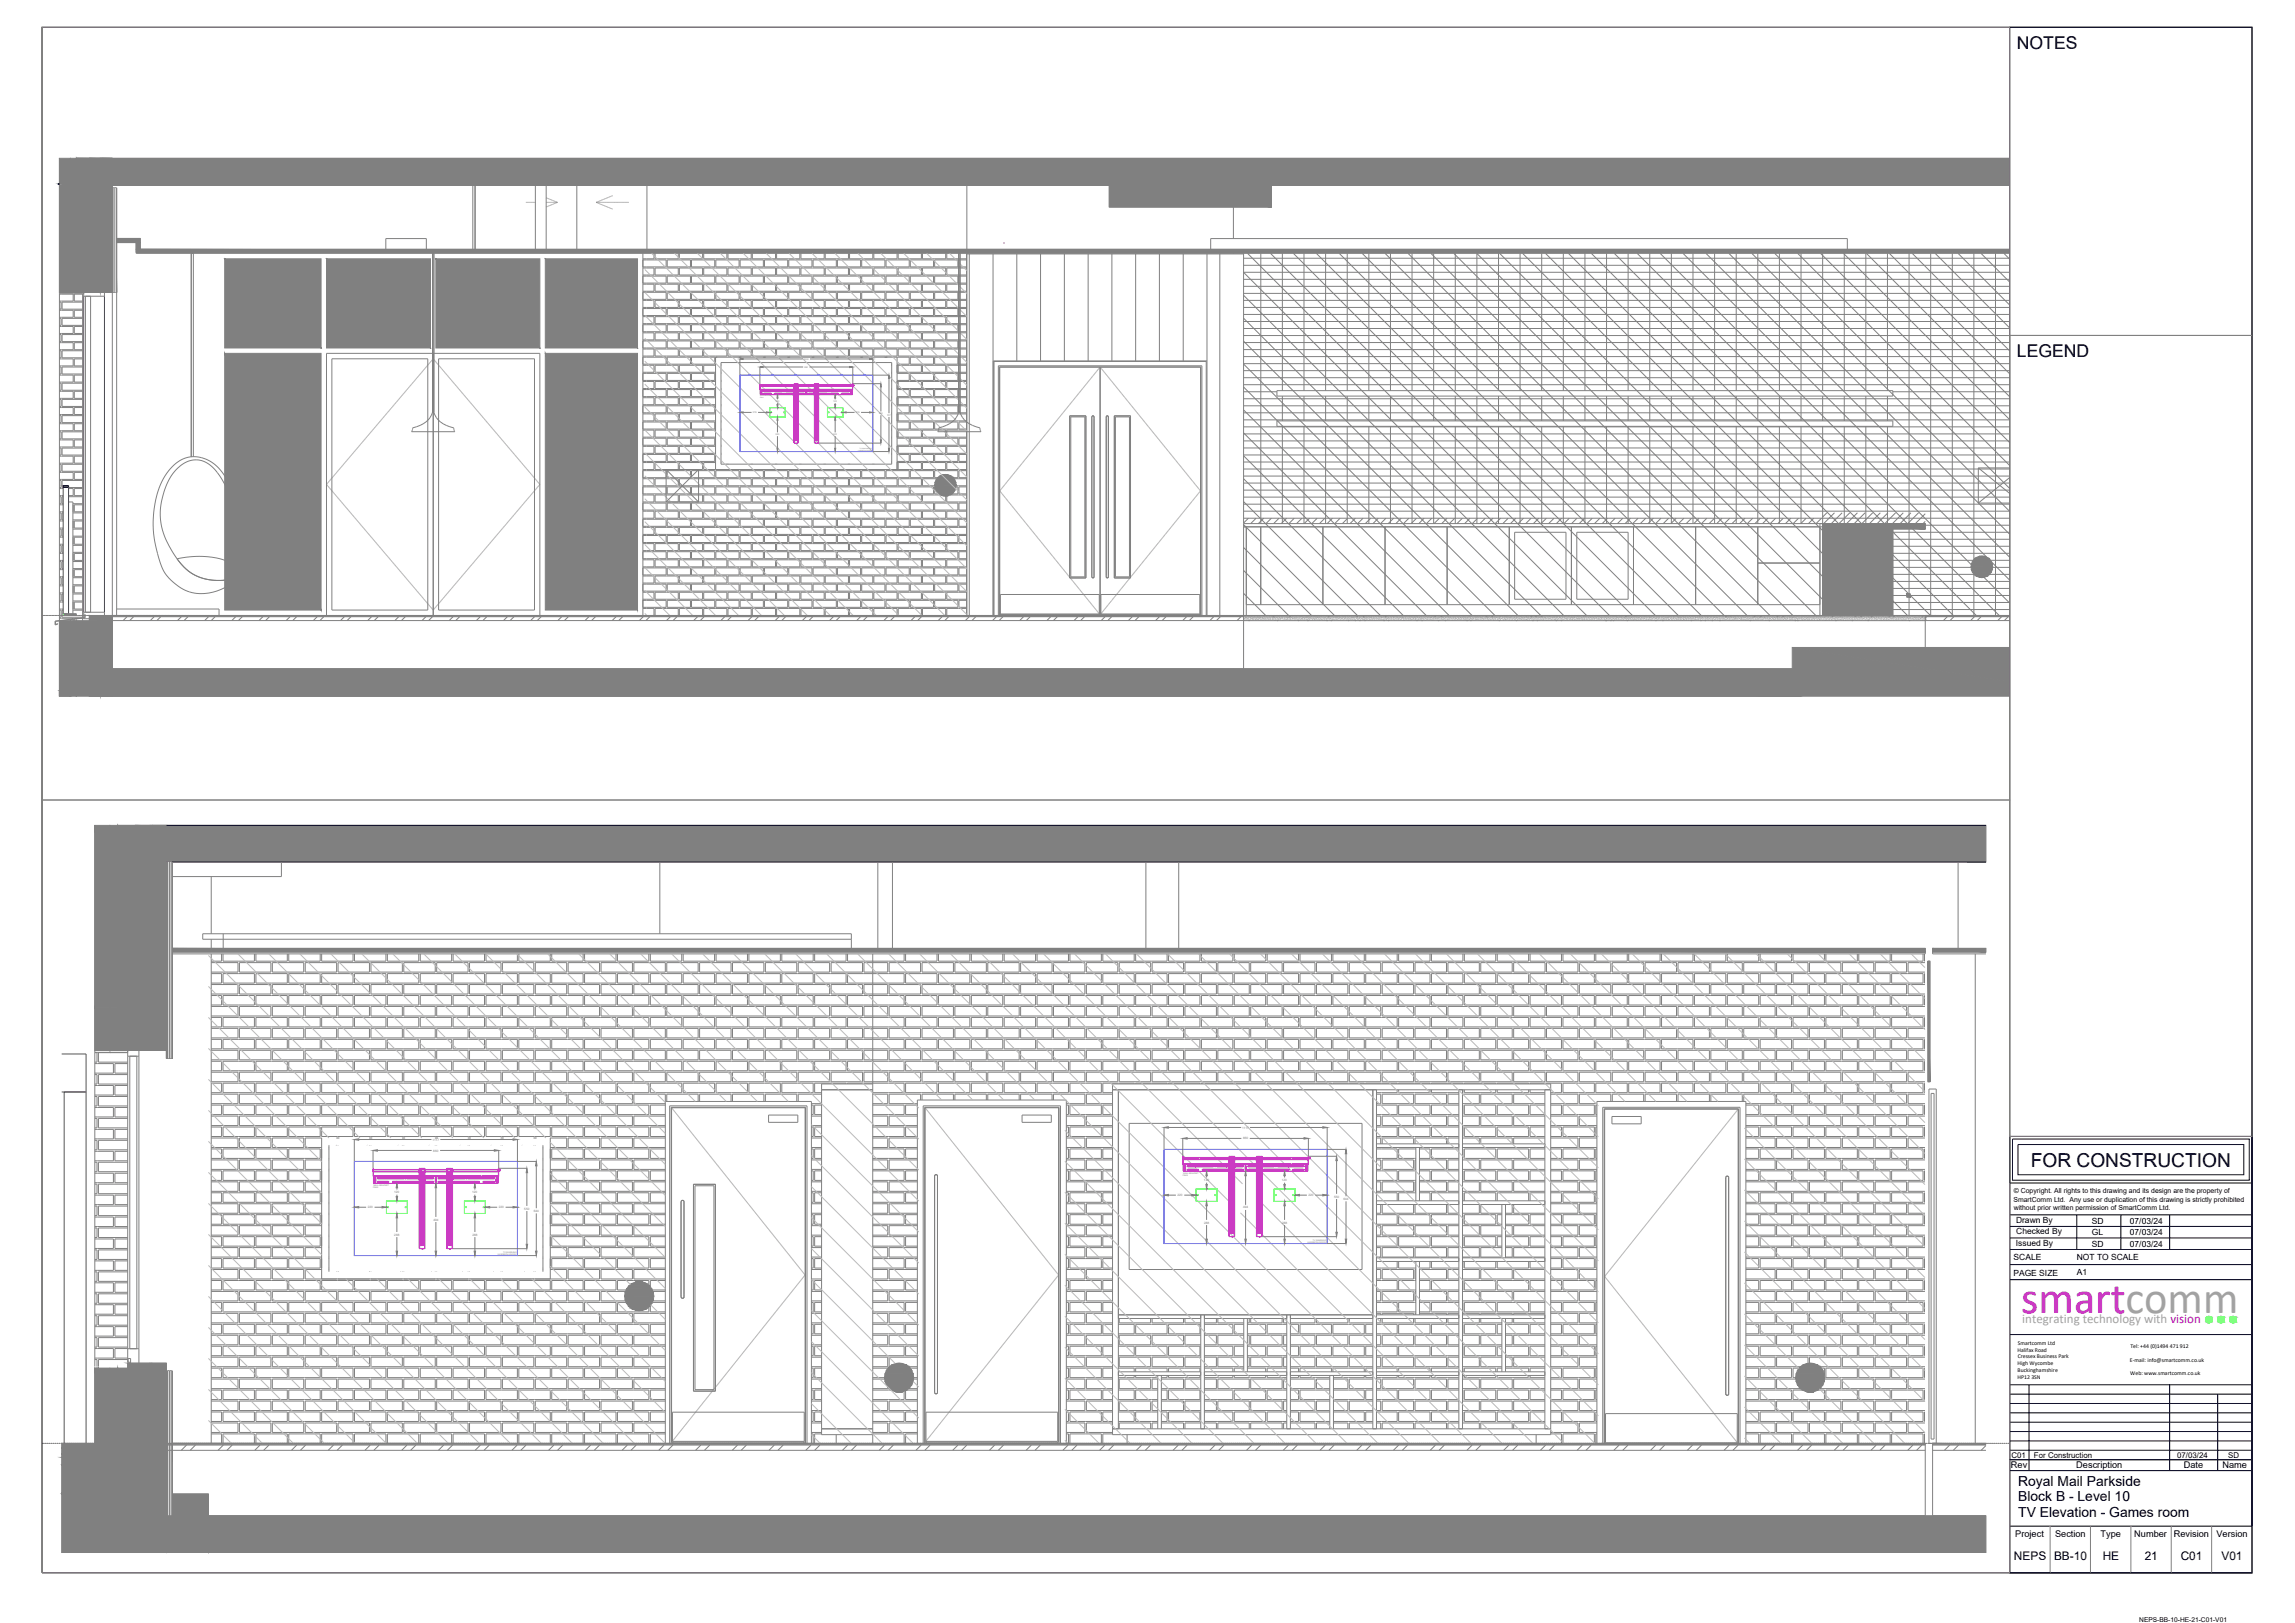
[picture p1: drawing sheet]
<svg xmlns="http://www.w3.org/2000/svg" width="420mm" height="297mm" viewBox="0 0 420 297" stroke-linecap="round" stroke-linejoin="round" font-family="sans-serif">
<defs><g id="words">
<text font-size="8.1" fill="#ce0f69" x="370" y="240.2">smartcomm</text>
<text font-size="3.5" x="371.8" y="213.5">FOR CONSTRUCTION</text>
<g font-size="3.2">
<text x="369.2" y="8.9">NOTES</text>
<text x="369.3" y="65.3">LEGEND</text>
</g>
<g font-size="2.5">
<text x="369.5" y="272">Royal Mail Parkside</text>
<text x="369.5" y="274.8">Block B - Level 10</text>
<text x="369.5" y="277.6">TV Elevation - Games room</text>
</g>
<text font-size="2.4" fill="#a5a39e" x="370.2" y="242.1">integrating technology with vision</text>
<g font-size="2.2">
<text x="368.7" y="285.4">NEPS</text>
<text x="376" y="285.4">BB-10</text>
<text x="384.9" y="285.4">HE</text>
<text x="392.6" y="285.4">21</text>
<text x="399.2" y="285.4">C01</text>
<text x="406.7" y="285.4">V01</text>
</g>
<g font-size="1.7">
<text x="368.2" y="268.7">Rev</text>
<text x="380.1" y="268.6">Description</text>
<text x="399.8" y="268.7">Date</text>
<text x="406.9" y="268.7">Name</text>
<text x="368.9" y="281.3">Project</text>
<text x="376.2" y="281.4">Section</text>
<text x="384.6" y="281.3">Type</text>
<text x="390.7" y="281.3">Number</text>
<text x="398" y="281.3">Revision</text>
<text x="405.8" y="281.3">Version</text>
</g>
<g font-size="1.6">
<text x="369.1" y="223.8">Drawn By</text>
<text x="369.1" y="225.9">Checked By</text>
<text x="382.9" y="224">SD</text>
<text x="383" y="226.1">GL</text>
<text x="389.9" y="224">07/03/24</text>
<text x="389.9" y="226.1">07/03/24</text>
<text x="368.6" y="233.4">PAGE SIZE</text>
<text x="368.6" y="230.7">SCALE</text>
<text x="369.1" y="228">Issued By</text>
<text x="380.2" y="233.4">A1</text>
<text x="380.2" y="230.6">NOT TO SCALE</text>
<text x="382.9" y="228.2">SD</text>
<text x="389.9" y="228.2">07/03/24</text>
</g>
<g font-size="1.4">
<text x="368.3" y="266.8">C01</text>
<text x="372.4" y="266.8">For Construction</text>
<text x="398.6" y="266.8">07/03/24</text>
<text x="407.9" y="266.8">SD</text>
</g>
<g font-size="1.3">
<text x="368.6" y="219.9">SmartComm Ltd. Any use or duplication of this drawing is strictly prohibited</text>
<text x="368.7" y="221.4">without prior written permission of SmartComm Ltd.</text>
<text x="368.7" y="218.4">© Copyright. All rights to this drawing and its design are the property of</text>
</g>
<text font-size="1.2" x="391.7" y="296.8">NEPS-BB-10-HE-21-C01-V01</text>
<g font-size="1.1">
<text x="369.4" y="247.4">Halifax Road</text>
<text x="369.4" y="249.9">High Wycombe</text>
<text x="369.4" y="251.1">Buckinghamshire</text>
<text x="369.4" y="248.6">Cressex Business Park</text>
<text x="369.4" y="246.1">Smartcomm Ltd</text>
<text x="389.9" y="249.2">E-mail: info@smartcomm.co.uk</text>
<text x="390" y="251.7">Web: www.smartcomm.co.uk</text>
<text x="390" y="246.8">Tel: +44 (0)1494 471 912</text>
<text x="369.4" y="252.3">HP12 3SN</text>
</g>
<g font-size=".6" fill="#808080">
<text x="79.2" y="208.8">1117</text>
<text x="227.4" y="206.6">1117</text>
<text x="227.6" y="208.5">860</text>
<text x="79.3" y="210.8">860</text>
<text x="67.3" y="221.1">220</text>
<text x="72.2" y="218.4">120</text>
<text x="86.4" y="218.4">120</text>
<text x="91.3" y="221.1">220</text>
<text x="96" y="221.4">550</text>
<text x="97.7" y="221.8">644</text>
<text x="215.6" y="218.9">220</text>
<text x="220.4" y="216.2">120</text>
<text x="227.6" y="221.2">494</text>
<text x="234.7" y="216.2">120</text>
<text x="239.6" y="218.9">220</text>
<text x="244.2" y="219.2">550</text>
<text x="246" y="219.6">644</text>
<text x="72.2" y="226.1">288</text>
<text x="79.3" y="223.4">494</text>
<text x="86.5" y="226.1">288</text>
<text x="220.4" y="223.9">288</text>
<text x="234.7" y="223.9">288</text>
</g>
<g font-size=".4" fill="#808080">
<text x="147.1" y="65.8">1230</text>
<text x="147.3" y="67.3">860</text>
<text x="137.8" y="75.6">276</text>
<text x="142" y="73.6">120</text>
<text x="152.5" y="73.6">120</text>
<text x="156.7" y="75.6">276</text>
<text x="160.9" y="75.8">550</text>
<text x="162.4" y="76.1">707</text>
<text x="142" y="79.6">320</text>
<text x="152.6" y="79.6">320</text>
<text x="216.6" y="215.2">FB49</text>
<text x="216.6" y="214.8">WALL BRACKET</text>
<text x="68.3" y="217.4">FB49</text>
<text x="68.4" y="217">WALL BRACKET</text>
<text x="239.4" y="227.5">LH50BECHLGKXXU</text>
<text x="240.3" y="227">TV SAMSUNG</text>
<text x="91.1" y="229.7">LH50BECHLGKXXU</text>
<text x="92.1" y="229.3">TV SAMSUNG</text>
</g>
<g font-size=".3" fill="#808080">
<text x="139.1" y="72.9">FB49</text>
<text x="139.2" y="72.5">WALL BRACKET</text>
<text x="157.1" y="82.6">LH55BECHLGKXXU</text>
<text x="157.4" y="82.3">TV SAMSUNG 55&quot;</text>
</g>
</g></defs>
<!-- layer: A-200-M_WALL_PAT -->
<g fill="#808080" stroke="#808080" stroke-width=".18">
<path d="M17.4 151.1l2.7 33.2v-33.2zM17.4 151.1l2.7 33.2h-2.7z"/>
<path d="M17.4 184.3l2.7 8v-8zM17.4 184.3l2.7 8h-2.7z"/>
<path d="M17.4 250.4l2.7 23v-23zM17.4 250.4l2.7 23h-2.7z"/>
<path d="M26.1 260.1l4 13.3v-13.3zM26.1 260.1l4 13.3h-4z"/>
<path d="M30.5 157.8l.4 35.9v-35.9zM30.5 157.8l.4 35.9h-.4z"/>
<path d="M30.5 250.9l.4 22.5v-22.5zM30.5 250.9l.4 22.5h-.4z"/>
<path d="M30.5 273.4l.4 4v-4zM30.5 273.4l.4 4h-.4z"/>
<path d="M353 175.9l.3 22.1v-22.1zM353 175.9l.3 22.1h-.3z"/>
<path d="M10.9 29l2 24.5v-24.5zM10.9 29l2 24.5h-2z"/>
<path d="M10.9 113.6l2 13.8v-13.8zM10.9 113.6l2 13.8h-2z"/>
<path d="M16.4 115.5l3.9 7v-7zM16.4 115.5l3.9 7h-3.9z"/>
<path d="M20.6 34.4l.3 19.1v-19.1zM20.6 34.4l.3 19.1h-.3z"/>
</g>
<!-- layer: A-200-M_WALL_EXT -->
<g fill="#808080" stroke="#808080" stroke-width=".18">
<path d="M21.6 151.1h3.2z"/>
<path d="M27.8 151.1h2.7z"/>
<path d="M20.1 151.1l1.5 33.2v-33.2zM20.1 151.1l1.5 33.2h-1.5z"/>
<path d="M20.1 184.3l1.5 8v-8zM20.1 184.3l1.5 8h-1.5z"/>
<path d="M20.1 250.4l1.5 23v-23zM20.1 250.4l1.5 23h-1.5z"/>
<path d="M21.6 151.1l3.2 6.7v-6.7zM21.6 151.1l3.2 6.7h-3.2z"/>
<path d="M21.6 157.8l5.9 34.5v-34.5zM21.6 157.8l5.9 34.5h-5.9z"/>
<path d="M23.4 249.5l4.1 .9v-.9zM23.4 249.5l4.1 .9h-4.1z"/>
<path d="M21.6 250.4l5.9 23v-23zM21.6 250.4l5.9 23h-5.9z"/>
<path d="M27.5 157.8l.3 34.5v-34.5zM27.5 157.8l.3 34.5h-.3z"/>
<path d="M27.5 249.5l.3 23.9v-23.9zM27.5 249.5l.3 23.9h-.3z"/>
<path d="M27.8 157.8l2.7 34.5v-34.5zM27.8 157.8l2.7 34.5h-2.7z"/>
<path d="M27.8 249.5l2.7 23.9v-23.9zM27.8 249.5l2.7 23.9h-2.7z"/>
<path d="M12.9 29l1.1 24.5v-24.5zM12.9 29l1.1 24.5h-1.1z"/>
<path d="M12.9 113.6l1.1 13.8v-13.8zM12.9 113.6l1.1 13.8h-1.1z"/>
<path d="M14 29h4.3zM14 29h4.3z"/>
<path d="M14 29l2.4 4.9v-4.9zM14 29l2.4 4.9h-2.4z"/>
<path d="M14 33.9l4.3 19.6v-19.6zM14 33.9l4.3 19.6h-4.3z"/>
<path d="M16.4 112.6l1.9 1v-1zM16.4 112.6l1.9 1h-1.9z"/>
<path d="M14 113.6l4.3 13.8v-13.8zM14 113.6l4.3 13.8h-4.3z"/>
<path d="M18.3 29h.3zM18.3 29h.3z"/>
<path d="M18.3 33.9l.3 19.6v-19.6zM18.3 33.9l.3 19.6h-.3z"/>
<path d="M18.3 112.6l.3 14.8v-14.8zM18.3 112.6l.3 14.8h-.3z"/>
<path d="M18.6 29h2zM18.6 29h2z"/>
<path d="M18.6 33.9l2 19.6v-19.6zM18.6 33.9l2 19.6h-2z"/>
<path d="M18.6 112.6l2 14.8v-14.8zM18.6 112.6l2 14.8h-2z"/>
</g>
<!-- layer: A-270-M_ROOF -->
<g fill="#808080" stroke="#808080" stroke-width=".18">
<path d="M11.3 264.2l6.1 .8v-.8zM11.3 264.2l6.1 .8h-6.1z"/>
<path d="M11.3 265l6.1 1.1v-1.1zM11.3 265l6.1 1.1h-6.1z"/>
<path d="M11.3 266.1l6.1 .6v-.6zM11.3 266.1l6.1 .6h-6.1z"/>
<path d="M11.3 266.7l6.1 1.4v-1.4zM11.3 266.7l6.1 1.4h-6.1z"/>
<path d="M11.3 268.1l6.1 5.1v-5.1zM11.3 268.1l6.1 5.1h-6.1z"/>
<path d="M11.3 273.2l6.1 .2v-.2zM11.3 273.2l6.1 .2h-6.1z"/>
</g>
<!-- layer: A-230-M_FLOOR -->
<g fill="#808080" stroke="#808080" stroke-width=".18">
<path d="M16.4 29h351.5v4.8z"/>
<path d="M24.8 151.1l338.8 6.7v-6.7zM24.8 151.1l338.8 6.7h-338.8z"/>
<path d="M30.5 277.4l333.1 6.7v-6.7zM30.5 277.4l333.1 6.7h-333.1z"/>
<path d="M16.4 33.9h351.5v-.1zM16.4 29l351.5 4.8-351.5 .1z"/>
<path d="M16.4 122.5l311.7 4.9v-4.9zM16.4 122.5l311.7 4.9h-311.7z"/>
</g>
<!-- layer: A-200-H_WALL -->
<g fill="none" stroke="#808080" stroke-width=".18">
<path d="M10.9 55.3h.3v1.3h-.3M10.9 59.7h2.5v1.3h-2.5M10.9 56.8h2.5v1.3h-2.5M10.9 53.8h2.5v1.3h-2.5M10.9 58.3h.3v1.2h-.3M15.1 59.7h-1.5v1.3h1.5M15.1 56.8h-1.5v1.3h1.5M15.1 53.8h-1.5v1.3h1.5M15.1 55.3h-3.7v1.3h3.7M15.1 58.3h-3.7v1.2h3.7M117.7 47.6h4.3v1.2h-4.3zM117.7 50.5h4.3v1.3h-4.3z"/>
<path d="M117.7 53.5h4.3v1.3h-4.3zM117.7 56.5h4.3v1.2h-4.3zM117.7 59.4h4.3v1.3h-4.3zM117.7 58h2v1.2h-2M117.7 55h2v1.3h-2M117.7 52h2v1.3h-2M117.7 49.1h2v1.2h-2M119.7 46.4v1h-2M119.9 58h4.3v1.2h-4.3zM119.9 55h4.3v1.3h-4.3zM119.9 52h4.3v1.3h-4.3zM119.9 49.1h4.3v1.2h-4.3z"/>
<path d="M119.9 46.4v1h4.3v-1M122.2 47.6h4.2v1.2h-4.2zM122.2 50.5h4.2v1.3h-4.2zM122.2 53.5h4.2v1.3h-4.2zM122.2 56.5h4.2v1.2h-4.2zM122.2 59.4h4.2v1.3h-4.2zM124.4 58h4.2v1.2h-4.2zM124.4 55h4.2v1.3h-4.2zM124.4 52h4.2v1.3h-4.2zM124.4 49.1h4.2v1.2h-4.2zM124.4 46.4v1h4.2v-1M126.6 47.6h4.3v1.2h-4.3z"/>
<path d="M126.6 50.5h4.3v1.3h-4.3zM126.6 53.5h4.3v1.3h-4.3zM126.6 56.5h4.3v1.2h-4.3zM126.6 59.4h4.3v1.3h-4.3zM128.8 58h4.3v1.2h-4.3zM128.8 55h4.3v1.3h-4.3zM128.8 52h4.3v1.3h-4.3zM128.8 49.1h4.3v1.2h-4.3zM128.8 46.4v1h4.3v-1M131.1 47.6h4.2v1.2h-4.2zM131.1 50.5h4.2v1.3h-4.2zM131.1 53.5h4.2v1.3h-4.2z"/>
<path d="M131.1 56.5h4.2v1.2h-4.2zM131.1 59.4h4.2v1.3h-4.2zM133.3 58h4.2v1.2h-4.2zM133.3 55h4.2v1.3h-4.2zM133.3 52h4.2v1.3h-4.2zM133.3 49.1h4.2v1.2h-4.2zM133.3 46.4v1h4.2v-1M135.5 47.6h4.3v1.2h-4.3zM135.5 50.5h4.3v1.3h-4.3zM135.5 53.5h4.3v1.3h-4.3zM135.5 56.5h4.3v1.2h-4.3zM135.5 59.4h4.3v1.3h-4.3z"/>
<path d="M137.7 58h4.3v1.2h-4.3zM137.7 55h4.3v1.3h-4.3zM137.7 52h4.3v1.3h-4.3zM137.7 49.1h4.3v1.2h-4.3zM137.7 46.4v1h4.3v-1M140 47.6h4.2v1.2h-4.2zM140 50.5h4.2v1.3h-4.2zM140 53.5h4.2v1.3h-4.2zM140 56.5h4.2v1.2h-4.2zM140 59.4h4.2v1.3h-4.2zM142.2 58h4.2v1.2h-4.2zM142.2 55h4.2v1.3h-4.2z"/>
<path d="M142.2 52h4.2v1.3h-4.2zM142.2 49.1h4.2v1.2h-4.2zM142.2 46.4v1h4.2v-1M144.4 47.6h4.3v1.2h-4.3zM144.4 50.5h4.3v1.3h-4.3zM144.4 53.5h4.3v1.3h-4.3zM144.4 56.5h4.3v1.2h-4.3zM144.4 59.4h4.3v1.3h-4.3zM146.6 58h4.3v1.2h-4.3zM146.6 55h4.3v1.3h-4.3zM146.6 52h4.3v1.3h-4.3zM146.6 49.1h4.3v1.2h-4.3z"/>
<path d="M146.6 46.4v1h4.3v-1M148.9 47.6h4.2v1.2h-4.2zM148.9 50.5h4.2v1.3h-4.2zM148.9 53.5h4.2v1.3h-4.2zM148.9 56.5h4.2v1.2h-4.2zM148.9 59.4h4.2v1.3h-4.2zM151.1 58h4.2v1.2h-4.2zM151.1 55h4.2v1.3h-4.2zM151.1 52h4.2v1.3h-4.2zM151.1 49.1h4.2v1.2h-4.2zM151.1 46.4v1h4.2v-1M153.3 47.6h4.3v1.2h-4.3z"/>
<path d="M153.3 50.5h4.3v1.3h-4.3zM153.3 53.5h4.3v1.3h-4.3zM153.3 56.5h4.3v1.2h-4.3zM153.3 59.4h4.3v1.3h-4.3zM155.5 58h4.3v1.2h-4.3zM155.5 55h4.3v1.3h-4.3zM155.5 52h4.3v1.3h-4.3zM155.5 49.1h4.3v1.2h-4.3zM155.5 46.4v1h4.3v-1M157.8 47.6h4.2v1.2h-4.2zM157.8 50.5h4.2v1.3h-4.2zM157.8 53.5h4.2v1.3h-4.2z"/>
<path d="M157.8 56.5h4.2v1.2h-4.2zM157.8 59.4h4.2v1.3h-4.2zM160 58h4.2v1.2h-4.2zM160 55h4.2v1.3h-4.2zM160 52h4.2v1.3h-4.2zM160 49.1h4.2v1.2h-4.2zM160 46.4v1h4.2v-1M162.2 47.6h4.3v1.2h-4.3zM162.2 50.5h4.3v1.3h-4.3zM162.2 53.5h4.3v1.3h-4.3zM162.2 56.5h4.3v1.2h-4.3zM162.2 59.4h4.3v1.3h-4.3z"/>
<path d="M164.4 58h4.3v1.2h-4.3zM164.4 55h4.3v1.3h-4.3zM164.4 52h4.3v1.3h-4.3zM164.4 49.1h4.3v1.2h-4.3zM164.4 46.4v1h4.3v-1M166.7 47.6h4.2v1.2h-4.2zM166.7 50.5h4.2v1.3h-4.2zM166.7 53.5h4.2v1.3h-4.2zM166.7 56.5h4.2v1.2h-4.2zM166.7 59.4h4.2v1.3h-4.2zM168.9 58h4.2v1.2h-4.2zM168.9 55h4.2v1.3h-4.2z"/>
<path d="M168.9 52h4.2v1.3h-4.2zM168.9 49.1h4.2v1.2h-4.2zM168.9 46.4v1h4.2v-1M171.1 47.6h4.3v1.2h-4.3zM171.1 50.5h4.3v1.3h-4.3zM171.1 53.5h4.3v1.3h-4.3zM171.1 56.5h4.3v1.2h-4.3zM171.1 59.4h4.3v1.3h-4.3zM173.3 46.4v1h3.7M177 47.6h-1.4v1.2h1.4M177 50.5h-1.4v1.3h1.4M177 53.5h-1.4v1.3h1.4"/>
<path d="M177 56.5h-1.4v1.2h1.4M177 59.4h-1.4v1.3h1.4M177 58h-3.7v1.2h3.7M177 55h-3.7v1.3h3.7M177 52h-3.7v1.3h3.7M177 49.1h-3.7v1.2h3.7M177.5 46.5v66.1M181.8 46.5v66.1M186.2 46.5v19.6M190.5 46.5v19.6M194.9 46.5v19.6M199.2 46.5v19.6"/>
<path d="M203.6 46.5v19.6M207.9 46.5v19.6M212.3 46.5v19.6M216.6 46.5v19.6M223.3 46.5v66.1M227.7 55h140.2M227.7 56.3h140.2M227.7 58.8h140.2M227.7 57.5h140.2M227.7 53.7h140.2M227.7 52.4h140.2M227.7 51.1h140.2"/>
<path d="M227.7 49.8h140.2M227.7 48.6h140.2M227.7 47.3h140.2M230.8 46.4v49.4M234.8 46.4v25.1M238.7 46.4v25.1M242.7 46.4v25.1M246.6 46.4v25.1M250.6 46.4v25.1M254.6 46.4v25.1M258.5 46.4v25.1M262.5 46.4v25.1"/>
<path d="M266.4 46.4v25.1M270.4 46.4v25.1M274.3 46.4v25.1M278.3 46.4v25.1M282.2 46.4v25.1M286.2 46.4v25.1M290.2 46.4v25.1M294.1 46.4v25.1M298.1 46.4v25.1M302 46.4v25.1M306 46.4v25.1M309.9 46.4v25.1"/>
<path d="M313.9 46.4v25.1M317.9 46.4v25.1M321.8 46.4v25.1M325.8 46.4v25.1M329.7 46.4v25.1M333.7 46.4v25.1M337.6 46.4v25.1M341.6 46.4v25.1M345.5 46.4v25.1M349.5 46.4v49.4M353.5 46.4v66.2M357.4 46.4v66.2"/>
<path d="M361.4 46.4v56M365.3 46.4v66.2M10.9 77.6h2.5v1.2h-2.5M10.9 74.6h2.5v1.3h-2.5M10.9 71.6h2.5v1.3h-2.5M10.9 68.7h2.5v1.2h-2.5M10.9 65.7h2.5v1.3h-2.5M10.9 62.7h2.5v1.3h-2.5M10.9 61.2h.3v1.3h-.3M10.9 64.2h.3v1.3h-.3M10.9 67.2h.3v1.2h-.3M10.9 70.1h.3v1.3h-.3"/>
<path d="M10.9 73.1h.3v1.3h-.3M10.9 76.1h.3v1.3h-.3M10.9 79h.3v1.3h-.3M15.1 77.6h-1.5v1.2h1.5M15.1 74.6h-1.5v1.3h1.5M15.1 71.6h-1.5v1.3h1.5M15.1 68.7h-1.5v1.2h1.5M15.1 65.7h-1.5v1.3h1.5M15.1 62.7h-1.5v1.3h1.5M15.1 61.2h-3.7v1.3h3.7M15.1 64.2h-3.7v1.3h3.7M15.1 67.2h-3.7v1.2h3.7"/>
<path d="M15.1 70.1h-3.7v1.3h3.7M15.1 73.1h-3.7v1.3h3.7M15.1 76.1h-3.7v1.3h3.7M15.1 79h-3.7v1.3h3.7M117.7 62.4h4.3v1.3h-4.3zM117.7 65.4h4.3v1.3h-4.3zM117.7 68.3h4.3v1.3h-4.3zM117.7 71.3h4.3v1.3h-4.3zM117.7 74.3h4.3v1.3h-4.3zM117.7 77.2h4.3v1.3h-4.3zM117.7 78.7h2v1.3h-2M117.7 75.8h2v1.2h-2"/>
<path d="M117.7 72.8h2v1.3h-2M117.7 69.8h2v1.3h-2M117.7 66.9h2v1.2h-2M117.7 63.9h2v1.3h-2M117.7 60.9h2v1.3h-2M119.9 78.7h4.3v1.3h-4.3zM119.9 75.8h4.3v1.2h-4.3zM119.9 72.8h4.3v1.3h-4.3zM119.9 69.8h4.3v1.3h-4.3zM119.9 66.9h4.3v1.2h-4.3zM119.9 63.9h4.3v1.3h-4.3zM119.9 60.9h4.3v1.3h-4.3z"/>
<path d="M122.2 62.4h4.2v1.3h-4.2zM122.2 65.4h4.2v1.3h-4.2zM122.2 68.3h4.2v1.3h-4.2zM122.2 71.3h4.2v1.3h-4.2zM122.2 74.3h4.2v1.3h-4.2zM122.2 77.2h4.2v1.3h-4.2zM124.4 78.7h4.2v1.3h-4.2zM124.4 75.8h4.2v1.2h-4.2zM124.4 72.8h4.2v1.3h-4.2zM124.4 69.8h4.2v1.3h-4.2zM124.4 66.9h4.2v1.2h-4.2zM124.4 63.9h4.2v1.3h-4.2z"/>
<path d="M124.4 60.9h4.2v1.3h-4.2zM126.6 62.4h4.3v1.3h-4.3zM126.6 65.4h4.3v1.3h-4.3zM126.6 68.3h4.3v1.3h-4.3zM126.6 71.3h4.3v1.3h-4.3zM126.6 74.3h4.3v1.3h-4.3zM126.6 77.2h4.3v1.3h-4.3zM128.8 63.9h4.3v1.3h-4.3zM128.8 60.9h4.3v1.3h-4.3zM131 78.7h-2.2v1.3h2.2M131 75.8h-2.2v1.2h2.2M131 72.8h-2.2v1.3h2.2"/>
<path d="M131 69.8h-2.2v1.3h2.2M131 66.9h-2.2v1.2h2.2M131.1 65.4h.1M131.1 62.4h4.2v1.3h-4.2zM132 66.7h.1M132 69.6h.1M132 72.6h.1M132 75.6h.1M132 78.5h.1M132 68.3h.1M132 71.3h.1M132 74.3h.1"/>
<path d="M132 77.2h.1M132 78.7h.1M132 75.8h.1M132 72.8h.1M132 69.8h.1M132 66.9h.1M132 77h.1M132 74.1h.1M132 71.1h.1M132 68.1h.1M133.3 63.9h4.2v1.3h-4.2zM133.3 60.9h4.2v1.3h-4.2z"/>
<path d="M135.3 65.4h.1M135.3 66.4h.1M135.5 65.4h.1M135.5 62.4h4.3v1.3h-4.3zM135.5 66.4h.1M137.7 63.9h4.3v1.3h-4.3zM137.7 60.9h4.3v1.3h-4.3zM139.8 65.4h.1M139.8 66.4h.1M140 65.4h.1M140 62.4h4.2v1.3h-4.2zM140 66.4h.1"/>
<path d="M142.2 63.9h4.2v1.3h-4.2zM142.2 60.9h4.2v1.3h-4.2zM144.2 65.4h.1M144.2 66.4h.1M144.4 65.4h.1M144.4 62.4h4.3v1.3h-4.3zM144.4 66.4h.1M146.6 63.9h4.3v1.3h-4.3zM146.6 60.9h4.3v1.3h-4.3zM148.7 65.4h.1M148.7 66.4h.1M148.9 65.4h.1"/>
<path d="M148.9 62.4h4.2v1.3h-4.2zM148.9 66.4h.1M151.1 63.9h4.2v1.3h-4.2zM151.1 60.9h4.2v1.3h-4.2zM153.1 65.4h.1M153.1 66.4h.1M153.3 65.4h.1M153.3 62.4h4.3v1.3h-4.3zM153.3 66.4h.1M155.5 63.9h4.3v1.3h-4.3zM155.5 60.9h4.3v1.3h-4.3zM157.6 65.4h.1"/>
<path d="M157.6 66.4h.1M157.8 65.4h.1M157.8 62.4h4.2v1.3h-4.2zM157.8 66.4h.1M160 63.9h4.2v1.3h-4.2zM160 60.9h4.2v1.3h-4.2zM162 65.4h.1M162 66.4h.1M162.2 65.4h.1M162.2 62.4h4.3v1.3h-4.3zM162.2 66.4h.1M163.2 66.7h.1"/>
<path d="M163.2 69.6h.1M163.2 72.6h.1M163.2 75.6h.1M163.2 78.5h.1M163.2 68.3h.1M163.2 71.3h.1M163.2 74.3h.1M163.2 77.2h.1M163.2 78.7h.1M163.2 75.8h.1M163.2 72.8h.1M163.2 69.8h.1"/>
<path d="M163.2 66.9h.1M163.2 77h.1M163.2 74.1h.1M163.2 71.1h.1M163.2 68.1h.1M164.2 78.7h.1M164.2 75.8h.1M164.2 72.8h.1M164.2 69.8h.1M164.2 66.9h.1M164.2 77h.1M164.2 74.1h.1"/>
<path d="M164.2 71.1h.1M164.2 68.1h.1M164.2 65.4h2.3v1.3h-2.3M164.2 68.3h2.3v1.3h-2.3M164.2 71.3h2.3v1.3h-2.3M164.2 74.3h2.3v1.3h-2.3M164.2 77.2h2.3v1.3h-2.3M164.2 66.9v1.2M164.2 69.8v1.3M164.2 72.8v1.3M164.2 75.8v1.2M164.2 78.7v1.3"/>
<path d="M164.4 78.7h4.3v1.3h-4.3zM164.4 75.8h4.3v1.2h-4.3zM164.4 72.8h4.3v1.3h-4.3zM164.4 69.8h4.3v1.3h-4.3zM164.4 66.9h4.3v1.2h-4.3zM164.4 63.9h4.3v1.3h-4.3zM164.4 60.9h4.3v1.3h-4.3zM166.7 62.4h4.2v1.3h-4.2zM166.7 65.4h4.2v1.3h-4.2zM166.7 68.3h4.2v1.3h-4.2zM166.7 71.3h4.2v1.3h-4.2zM166.7 74.3h4.2v1.3h-4.2z"/>
<path d="M166.7 77.2h4.2v1.3h-4.2zM168.9 78.7h4.2v1.3h-4.2zM168.9 75.8h4.2v1.2h-4.2zM168.9 72.8h4.2v1.3h-4.2zM168.9 69.8h4.2v1.3h-4.2zM168.9 66.9h4.2v1.2h-4.2zM168.9 63.9h4.2v1.3h-4.2zM168.9 60.9h4.2v1.3h-4.2zM171.1 62.4h4.3v1.3h-4.3zM171.1 65.4h4.3v1.3h-4.3zM171.1 68.3h4.3v1.3h-4.3zM171.1 71.3h4.3v1.3h-4.3z"/>
<path d="M171.1 74.3h4.3v1.3h-4.3zM171.1 77.2h4.3v1.3h-4.3zM177 62.4h-1.4v1.3h1.4M177 65.4h-1.4v1.3h1.4M177 68.3h-1.4v1.3h1.4M177 71.3h-1.4v1.3h1.4M177 74.3h-1.4v1.3h1.4M177 77.2h-1.4v1.3h1.4M177 78.7h-3.7v1.3h3.7M177 75.8h-3.7v1.2h3.7M177 72.8h-3.7v1.3h3.7M177 69.8h-3.7v1.3h3.7"/>
<path d="M177 66.9h-3.7v1.2h3.7M177 63.9h-3.7v1.3h3.7M177 60.9h-3.7v1.3h3.7M227.7 64h140.2M227.7 62.7h140.2M227.7 75.6h140.2M227.7 74.3h140.2M227.7 79.4h140.2M227.7 78.1h140.2M227.7 76.8h140.2M227.7 73h140.2M227.7 71.7h6.1"/>
<path d="M227.7 70.4h140.2M227.7 69.1h140.2M227.7 67.8h140.2M227.7 66.6h140.2M227.7 65.3h140.2M227.7 61.4h140.2M227.7 60.1h140.2M234.8 72.5v4.5M234.8 78v17.8M238.7 72.5v4.5M238.7 78v17.8M242.7 72.5v4.5"/>
<path d="M242.7 78v17.8M246.6 72.5v4.5M246.6 78v17.8M250.6 72.5v4.5M250.6 78v17.8M254.6 72.5v4.5M254.6 78v17.8M258.5 72.5v4.5M258.5 78v17.8M262.5 72.5v4.5M262.5 78v17.8M266.4 72.5v4.5"/>
<path d="M266.4 78v17.8M270.4 72.5v4.5M270.4 78v17.8M274.3 72.5v4.5M274.3 78v17.8M278.3 72.5v4.5M278.3 78v17.8M282.2 72.5v4.5M282.2 78v17.8M286.2 72.5v4.5M286.2 78v17.8M290.2 72.5v4.5"/>
<path d="M290.2 78v17.8M294.1 72.5v4.5M294.1 78v17.8M298.1 72.5v4.5M298.1 78v17.8M302 72.5v4.5M302 78v17.8M306 72.5v4.5M306 78v17.8M309.9 72.5v4.5M309.9 78v17.8M313.9 72.5v4.5"/>
<path d="M313.9 78v17.8M317.9 72.5v4.5M317.9 78v17.8M321.8 72.5v4.5M321.8 78v17.8M325.8 72.5v4.5M325.8 78v17.8M329.7 72.5v4.5M329.7 78v17.8M333.7 72.5v4.5M333.7 78v17.8M337.6 72.5v4.5"/>
<path d="M337.6 78v17.8M341.6 72.5v4.5M341.6 78v17.8M345.5 72.5v4.5M345.5 78v17.8M346.5 71.7h21.4M10.9 99.6h.7M10.9 96.6h.7M10.9 93.7h.7M10.9 90.7h.7M10.9 86.5h2.5v1.2h-2.5M10.9 83.5h2.5v1.3h-2.5"/>
<path d="M10.9 80.5h2.5v1.3h-2.5M10.9 98.3h.7M10.9 95.4h.7M10.9 92.4h.7M10.9 89.4h.7M10.9 82h.3v1.3h-.3M10.9 85h.3v1.3h-.3M10.9 87.9h.3v1.3h-.3M10.9 90.9h.3v1.3h-.3M10.9 93.9h.3v1.3h-.3M10.9 96.8h.3v1.3h-.3M10.9 99.8h.3v1.3h-.3"/>
<path d="M11.6 90.9h-.2v1.3h.2M11.6 93.9h-.2v1.3h.2M11.6 96.8h-.2v1.3h.2M11.6 99.8h-.2v1.3h.2M12.6 89.4h.8v1.3h-.8M12.6 89.2h2.5M12.6 90.9h2.5M13.3 98.3v1.3M13.3 95.4v1.2M13.3 92.4v1.3M13.3 92.2h1.8M13.3 95.2h1.8"/>
<path d="M13.3 98.1h1.8M13.3 93.9h1.8M13.3 96.8h1.8M13.3 99.8h1.8M15.1 98.3h-1.5v1.3h1.5M15.1 95.4h-1.5v1.2h1.5M15.1 92.4h-1.5v1.3h1.5M15.1 89.4h-1.5v1.3h1.5M15.1 86.5h-1.5v1.2h1.5M15.1 83.5h-1.5v1.3h1.5M15.1 80.5h-1.5v1.3h1.5M15.1 82h-3.7v1.3h3.7"/>
<path d="M15.1 85h-3.7v1.3h3.7M15.1 87.9h-3.7v1.3h.2M117.7 80.2h4.3v1.3h-4.3zM117.7 83.2h4.3v1.3h-4.3zM117.7 86.1h4.3v1.3h-4.3zM117.7 89.1h4.3v1.3h-4.3zM117.7 92.1h4.3v1.3h-4.3zM117.7 95h4.3v1.3h-4.3zM117.7 98h4.3v1.3h-4.3zM117.7 99.5h2v1.3h-2M117.7 96.5h2v1.3h-2M117.7 93.6h2v1.2h-2"/>
<path d="M117.7 90.6h2v1.3h-2M117.7 87.6h2v1.3h-2M117.7 84.7h2v1.2h-2M117.7 81.7h2v1.3h-2M119.9 99.5h4.3v1.3h-4.3zM119.9 96.5h4.3v1.3h-4.3zM119.9 93.6h4.3v1.2h-4.3zM119.9 90.6h4.3v1.3h-4.3zM119.9 87.6h4.3v1.3h-4.3zM119.9 84.7h4.3v1.2h-4.3zM119.9 81.7h4.3v1.3h-4.3zM122.2 80.2h4.2v1.3h-4.2z"/>
<path d="M122.2 83.2h4.2v1.3h-4.2zM122.2 86.1h4.2v1.3h-4.2zM122.2 89.1h4.2v1.3h-4.2zM122.2 92.1h4.2v1.3h-4.2zM122.2 95h4.2v1.3h-4.2zM122.2 98h4.2v1.3h-4.2zM124.4 99.5h4.2v1.3h-4.2zM124.4 96.5h4.2v1.3h-4.2zM124.4 93.6h4.2v1.2h-4.2zM124.4 90.6h4.2v1.3h-4.2zM124.4 87.6h4.2v1.3h-4.2zM124.4 84.7h4.2v1.2h-4.2z"/>
<path d="M124.4 81.7h4.2v1.3h-4.2zM126.6 80.2h4.3v1.3h-4.3zM126.6 83.2h4.3v1.3h-4.3zM126.6 86.1h4.3v1.3h-4.3zM126.6 89.1h4.3v1.3h-4.3zM126.6 92.1h4.3v1.3h-4.3zM126.6 95h4.3v1.3h-4.3zM126.6 98h4.3v1.3h-4.3zM128.8 99.5h4.3v1.3h-4.3zM128.8 96.5h4.3v1.3h-4.3zM128.8 93.6h4.3v1.2h-4.3zM128.8 90.6h4.3v1.3h-4.3z"/>
<path d="M128.8 87.6h4.3v1.3h-4.3zM131 84.7h-2.2v1.2h2.2M131 81.7h-2.2v1.3h2.2M131.1 86.1h4.2v1.3h-4.2zM131.1 89.1h4.2v1.3h-4.2zM131.1 92.1h4.2v1.3h-4.2zM131.1 95h4.2v1.3h-4.2zM131.1 98h4.2v1.3h-4.2zM132 81.5h.1M132 84.5h.1M132 80.2h.1M132 83.2h.1"/>
<path d="M132 84.7h.1M132 81.7h.1M132 83h.1M132 80h.1M133.1 84.9h.1M133.3 99.5h4.2v1.3h-4.2zM133.3 96.5h4.2v1.3h-4.2zM133.3 93.6h4.2v1.2h-4.2zM133.3 90.6h4.2v1.3h-4.2zM133.3 87.6h4.2v1.3h-4.2zM133.3 84.9h.1M135.5 86.1h4.3v1.3h-4.3z"/>
<path d="M135.5 89.1h4.3v1.3h-4.3zM135.5 92.1h4.3v1.3h-4.3zM135.5 95h4.3v1.3h-4.3zM135.5 98h4.3v1.3h-4.3zM137.5 84.9h.1M137.7 99.5h4.3v1.3h-4.3zM137.7 96.5h4.3v1.3h-4.3zM137.7 93.6h4.3v1.2h-4.3zM137.7 90.6h4.3v1.3h-4.3zM137.7 87.6h4.3v1.3h-4.3zM137.7 84.9h.1M140 86.1h4.2v1.3h-4.2z"/>
<path d="M140 89.1h4.2v1.3h-4.2zM140 92.1h4.2v1.3h-4.2zM140 95h4.2v1.3h-4.2zM140 98h4.2v1.3h-4.2zM142 84.9h.1M142.2 99.5h4.2v1.3h-4.2zM142.2 96.5h4.2v1.3h-4.2zM142.2 93.6h4.2v1.2h-4.2zM142.2 90.6h4.2v1.3h-4.2zM142.2 87.6h4.2v1.3h-4.2zM142.2 84.9h.1M144.4 86.1h4.3v1.3h-4.3z"/>
<path d="M144.4 89.1h4.3v1.3h-4.3zM144.4 92.1h4.3v1.3h-4.3zM144.4 95h4.3v1.3h-4.3zM144.4 98h4.3v1.3h-4.3zM146.4 84.9h.1M146.6 99.5h4.3v1.3h-4.3zM146.6 96.5h4.3v1.3h-4.3zM146.6 93.6h4.3v1.2h-4.3zM146.6 90.6h4.3v1.3h-4.3zM146.6 87.6h4.3v1.3h-4.3zM146.6 84.9h.1M148.9 86.1h4.2v1.3h-4.2z"/>
<path d="M148.9 89.1h4.2v1.3h-4.2zM148.9 92.1h4.2v1.3h-4.2zM148.9 95h4.2v1.3h-4.2zM148.9 98h4.2v1.3h-4.2zM150.9 84.9h.1M151.1 99.5h4.2v1.3h-4.2zM151.1 96.5h4.2v1.3h-4.2zM151.1 93.6h4.2v1.2h-4.2zM151.1 90.6h4.2v1.3h-4.2zM151.1 87.6h4.2v1.3h-4.2zM151.1 84.9h.1M153.3 86.1h4.3v1.3h-4.3z"/>
<path d="M153.3 89.1h4.3v1.3h-4.3zM153.3 92.1h4.3v1.3h-4.3zM153.3 95h4.3v1.3h-4.3zM153.3 98h4.3v1.3h-4.3zM155.3 84.9h.1M155.5 99.5h4.3v1.3h-4.3zM155.5 96.5h4.3v1.3h-4.3zM155.5 93.6h4.3v1.2h-4.3zM155.5 90.6h4.3v1.3h-4.3zM155.5 87.6h4.3v1.3h-4.3zM155.5 84.9h.1M157.8 86.1h4.2v1.3h-4.2z"/>
<path d="M157.8 89.1h4.2v1.3h-4.2zM157.8 92.1h4.2v1.3h-4.2zM157.8 95h4.2v1.3h-4.2zM157.8 98h4.2v1.3h-4.2zM159.8 84.9h.1M160 99.5h4.2v1.3h-4.2zM160 96.5h4.2v1.3h-4.2zM160 93.6h4.2v1.2h-4.2zM160 90.6h4.2v1.3h-4.2zM160 87.6h4.2v1.3h-4.2zM160 84.9h.1M162.2 86.1h4.3v1.3h-4.3z"/>
<path d="M162.2 89.1h4.3v1.3h-4.3zM162.2 92.1h4.3v1.3h-4.3zM162.2 95h4.3v1.3h-4.3zM162.2 98h4.3v1.3h-4.3zM163.2 81.5h.1M163.2 84.5h.1M163.2 80.2h.1M163.2 83.2h.1M163.2 84.7h.1M163.2 81.7h.1M163.2 83h.1M163.2 80h.1"/>
<path d="M164.2 84.7h.1M164.2 81.7h.1M164.2 85.9h.1M164.2 83h.1M164.2 80h.1M164.2 80.2h2.3v1.3h-2.3M164.2 83.2h2.3v1.3h-2.3M164.2 81.7v1.3M164.2 84.7v1.2M164.4 99.5h4.3v1.3h-4.3zM164.4 96.5h4.3v1.3h-4.3zM164.4 93.6h4.3v1.2h-4.3z"/>
<path d="M164.4 90.6h4.3v1.3h-4.3zM164.4 87.6h4.3v1.3h-4.3zM164.4 84.7h4.3v1.2h-4.3zM164.4 81.7h4.3v1.3h-4.3zM166.7 80.2h4.2v1.3h-4.2zM166.7 83.2h4.2v1.3h-4.2zM166.7 86.1h4.2v1.3h-4.2zM166.7 89.1h4.2v1.3h-4.2zM166.7 92.1h4.2v1.3h-4.2zM166.7 95h4.2v1.3h-4.2zM166.7 98h4.2v1.3h-4.2zM168.9 99.5h4.2v1.3h-4.2z"/>
<path d="M168.9 96.5h4.2v1.3h-4.2zM168.9 93.6h4.2v1.2h-4.2zM168.9 84.7h4.2v1.2h-4.2zM168.9 81.7h4.2v1.3h-4.2zM171.1 80.2h4.3v1.3h-4.3zM171.1 83.2h4.3v1.3h-4.3zM171.1 89.1v1.3h.8M171.1 92.1h4.3v1.3h-4.3zM171.1 95h4.3v1.3h-4.3zM171.1 98h4.3v1.3h-4.3zM171.1 89.1h.1M171.5 87.6h-2.6v1.3h2.2"/>
<path d="M171.7 87.4h-.6v-1.3h4.3v1.3h-.9M172.3 90.6h-3.4v1.3h4.2v-1.1M173.3 90.7v1.2h3.7M173.9 90.6h3.1M174.6 87.6h2.4M175 89.1h.4v1.3h-1.2M175 88.9h2M177 80.2h-1.4v1.3h1.4M177 83.2h-1.4v1.3h1.4M177 86.1h-1.4v1.3h1.4M177 89.1h-1.4v1.3h1.4M177 92.1h-1.4v1.3h1.4"/>
<path d="M177 95h-1.4v1.3h1.4M177 98h-1.4v1.3h1.4M177 99.5h-3.7v1.3h3.7M177 96.5h-3.7v1.3h3.7M177 93.6h-3.7v1.2h3.7M177 84.7h-3.7v1.2h3.7M177 81.7h-3.7v1.3h3.7M227.7 93.6h140.2M227.7 94.8h140.2M227.7 92.3h140.2M227.7 91h140.2M227.7 89.7h140.2"/>
<path d="M227.7 88.4h140.2M227.7 87.1h140.2M227.7 85.8h140.2M227.7 84.6h140.2M227.7 83.3h140.2M227.7 82h140.2M227.7 80.7h140.2M346.5 100h21.4M346.5 98.7h21.4M346.5 97.4h21.4M349.5 96.8v11.9M352.5 96.1h15.4"/>
<path d="M10.9 113.2h2.5v.1M10.9 111.5h.7M10.9 108.5h.7M10.9 105.5h.7M10.9 102.6h.7M10.9 110.2h.7M10.9 107.2h.7M10.9 104.3h.7M10.9 101.3h.7M10.9 102.8h.3v1.3h-.3M10.9 105.7h.3v1.3h-.3M10.9 108.7h.3v1.3h-.3"/>
<path d="M10.9 111.7h.3v1.3h-.3M11.6 102.8h-.2v1.3h.2M11.6 105.7h-.2v1.3h.2M11.6 108.7h-.2v1.3h.2M11.6 111.7h-.2v1.3h3.7M13.3 110.2v1.3M13.3 107.2v1.3M13.3 104.3v1.2M13.3 101.3v1.3M13.3 101.1h1.8M13.3 104.1h1.8M13.3 107h1.8"/>
<path d="M13.3 110h1.8M13.3 102.8h1.8M13.3 105.7h1.8M13.3 108.7h1.8M13.3 111.7h1.8M13.4 113.3v.3M13.6 113.3v.3M14.4 113.2h-.8M14.9 113.2h.2M15.1 110.2h-1.5v1.3h1.5M15.1 107.2h-1.5v1.3h1.5M15.1 104.3h-1.5v1.2h1.5"/>
<path d="M15.1 101.3h-1.5v1.3h1.5M117.7 109.9h4.3v1.3h-4.3zM117.7 101h4.3v1.3h-4.3zM117.7 103.9h4.3v1.3h-4.3zM117.7 106.9h4.3v1.3h-4.3zM117.7 111.4h2v1.2M117.7 108.4h2v1.3h-2M117.7 105.4h2v1.3h-2M117.7 102.5h2v1.2h-2M119.9 112.6v-1.2h4.3v1.2M119.9 108.4h4.3v1.3h-4.3zM119.9 105.4h4.3v1.3h-4.3z"/>
<path d="M119.9 102.5h4.3v1.2h-4.3zM122.2 101h4.2v1.3h-4.2zM122.2 103.9h4.2v1.3h-4.2zM122.2 106.9h4.2v1.3h-4.2zM122.2 109.9h4.2v1.3h-4.2zM124.4 112.6v-1.2h4.2v1.2M124.4 108.4h4.2v1.3h-4.2zM124.4 105.4h4.2v1.3h-4.2zM124.4 102.5h4.2v1.2h-4.2zM126.6 101h4.3v1.3h-4.3zM126.6 103.9h4.3v1.3h-4.3zM126.6 106.9h4.3v1.3h-4.3z"/>
<path d="M126.6 109.9h4.3v1.3h-4.3zM128.8 112.6v-1.2h4.3v1.2M128.8 108.4h4.3v1.3h-4.3zM128.8 105.4h4.3v1.3h-4.3zM128.8 102.5h4.3v1.2h-4.3zM131.1 101h4.2v1.3h-4.2zM131.1 103.9h4.2v1.3h-4.2zM131.1 106.9h4.2v1.3h-4.2zM131.1 109.9h4.2v1.3h-4.2zM133.3 112.6v-1.2h4.2v1.2M133.3 108.4h4.2v1.3h-4.2zM133.3 105.4h4.2v1.3h-4.2z"/>
<path d="M133.3 102.5h4.2v1.2h-4.2zM135.5 101h4.3v1.3h-4.3zM135.5 103.9h4.3v1.3h-4.3zM135.5 106.9h4.3v1.3h-4.3zM135.5 109.9h4.3v1.3h-4.3zM137.7 112.6v-1.2h4.3v1.2M137.7 108.4h4.3v1.3h-4.3zM137.7 105.4h4.3v1.3h-4.3zM137.7 102.5h4.3v1.2h-4.3zM140 101h4.2v1.3h-4.2zM140 103.9h4.2v1.3h-4.2zM140 106.9h4.2v1.3h-4.2z"/>
<path d="M140 109.9h4.2v1.3h-4.2zM142.2 112.6v-1.2h4.2v1.2M142.2 108.4h4.2v1.3h-4.2zM142.2 105.4h4.2v1.3h-4.2zM142.2 102.5h4.2v1.2h-4.2zM144.4 101h4.3v1.3h-4.3zM144.4 103.9h4.3v1.3h-4.3zM144.4 106.9h4.3v1.3h-4.3zM144.4 109.9h4.3v1.3h-4.3zM146.6 112.6v-1.2h4.3v1.2M146.6 108.4h4.3v1.3h-4.3zM146.6 105.4h4.3v1.3h-4.3z"/>
<path d="M146.6 102.5h4.3v1.2h-4.3zM148.9 101h4.2v1.3h-4.2zM148.9 103.9h4.2v1.3h-4.2zM148.9 106.9h4.2v1.3h-4.2zM148.9 109.9h4.2v1.3h-4.2zM151.1 112.6v-1.2h4.2v1.2M151.1 108.4h4.2v1.3h-4.2zM151.1 105.4h4.2v1.3h-4.2zM151.1 102.5h4.2v1.2h-4.2zM153.3 101h4.3v1.3h-4.3zM153.3 103.9h4.3v1.3h-4.3zM153.3 106.9h4.3v1.3h-4.3z"/>
<path d="M153.3 109.9h4.3v1.3h-4.3zM155.5 112.6v-1.2h4.3v1.2M155.5 108.4h4.3v1.3h-4.3zM155.5 105.4h4.3v1.3h-4.3zM155.5 102.5h4.3v1.2h-4.3zM157.8 101h4.2v1.3h-4.2zM157.8 103.9h4.2v1.3h-4.2zM157.8 106.9h4.2v1.3h-4.2zM157.8 109.9h4.2v1.3h-4.2zM160 112.6v-1.2h4.2v1.2M160 108.4h4.2v1.3h-4.2zM160 105.4h4.2v1.3h-4.2z"/>
<path d="M160 102.5h4.2v1.2h-4.2zM162.2 101h4.3v1.3h-4.3zM162.2 103.9h4.3v1.3h-4.3zM162.2 106.9h4.3v1.3h-4.3zM162.2 109.9h4.3v1.3h-4.3zM164.4 112.6v-1.2h4.3v1.2M164.4 108.4h4.3v1.3h-4.3zM164.4 105.4h4.3v1.3h-4.3zM164.4 102.5h4.3v1.2h-4.3zM166.7 101h4.2v1.3h-4.2zM166.7 103.9h4.2v1.3h-4.2zM166.7 106.9h4.2v1.3h-4.2z"/>
<path d="M166.7 109.9h4.2v1.3h-4.2zM168.9 112.6v-1.2h4.2v1.2M168.9 108.4h4.2v1.3h-4.2zM168.9 105.4h4.2v1.3h-4.2zM168.9 102.5h4.2v1.2h-4.2zM171.1 101h4.3v1.3h-4.3zM171.1 103.9h4.3v1.3h-4.3zM171.1 106.9h4.3v1.3h-4.3zM171.1 109.9h4.3v1.3h-4.3zM177 101h-1.4v1.3h1.4M177 103.9h-1.4v1.3h1.4M177 106.9h-1.4v1.3h1.4"/>
<path d="M177 109.9h-1.4v1.3h1.4M177 111.4h-3.7v1.2M177 108.4h-3.7v1.3h3.7M177 105.4h-3.7v1.3h3.7M177 102.5h-3.7v1.2h3.7M346.5 102.5h14.8M346.5 101.3h21.4M346.5 111.6h21.4M346.5 110.3h21.4M346.5 109h2.6M346.5 107.7h21.4M346.5 106.4h21.4"/>
<path d="M346.5 105.1h14.9M346.5 103.8h14.4M349.5 109.3v3.3M349.7 109h18.2M361.4 105.1v7.5M364.2 105.1h3.7M364.4 102.5h3.5M364.8 103.8h3.1M38.7 178.2h1.9v1.7h-1.9M38.7 176.2h4.9v1.7h-4.9M40.6 174.6v1.3h-1.9M40.8 178.2h5.8v1.7h-5.8z"/>
<path d="M40.8 174.6v1.3h5.8v-1.3M43.8 176.2h5.8v1.7h-5.8zM46.9 178.2h5.7v1.7h-5.7zM46.9 174.6v1.3h5.7v-1.3M49.9 176.2h5.7v1.7h-5.7zM52.9 178.2h5.7v1.7h-5.7zM52.9 174.6v1.3h5.7v-1.3M55.9 176.2h5.7v1.7h-5.7zM58.9 178.2h5.7v1.7h-5.7zM58.9 174.6v1.3h5.7v-1.3M61.9 176.2h5.7v1.7h-5.7zM64.9 178.2h5.8v1.7h-5.8z"/>
<path d="M64.9 174.6v1.3h5.8v-1.3M67.9 176.2h5.8v1.7h-5.8zM70.9 178.2h5.8v1.7h-5.8zM70.9 174.6v1.3h5.8v-1.3M73.9 176.2h5.8v1.7h-5.8zM76.9 178.2h5.8v1.7h-5.8zM76.9 174.6v1.3h5.8v-1.3M79.9 176.2h5.8v1.7h-5.8zM83 178.2h5.7v1.7h-5.7zM83 174.6v1.3h5.7v-1.3M86 176.2h5.7v1.7h-5.7zM89 178.2h5.7v1.7h-5.7z"/>
<path d="M89 174.6v1.3h5.7v-1.3M92 176.2h5.7v1.7h-5.7zM95 178.2h5.7v1.7h-5.7zM95 174.6v1.3h5.7v-1.3M98 176.2h5.7v1.7h-5.7zM101 178.2h5.8v1.7h-5.8zM101 174.6v1.3h5.8v-1.3M104 176.2h5.8v1.7h-5.8zM107 178.2h5.8v1.7h-5.8zM107 174.6v1.3h5.8v-1.3M110 176.2h5.8v1.7h-5.8zM113 178.2h5.8v1.7h-5.8z"/>
<path d="M113 174.6v1.3h5.8v-1.3M116 176.2h5.8v1.7h-5.8zM119.1 178.2h5.7v1.7h-5.7zM119.1 174.6v1.3h5.7v-1.3M122.1 176.2h5.7v1.7h-5.7zM125.1 178.2h5.7v1.7h-5.7zM125.1 174.6v1.3h5.7v-1.3M128.1 176.2h5.7v1.7h-5.7zM131.1 178.2h5.7v1.7h-5.7zM131.1 174.6v1.3h5.7v-1.3M134.1 176.2h5.7v1.7h-5.7zM137.1 178.2h5.8v1.7h-5.8z"/>
<path d="M137.1 174.6v1.3h5.8v-1.3M140.1 176.2h5.8v1.7h-5.8zM143.1 178.2h5.8v1.7h-5.8zM143.1 174.6v1.3h5.8v-1.3M146.1 176.2h5.8v1.7h-5.8zM149.1 178.2h5.8v1.7h-5.8zM149.1 174.6v1.3h5.8v-1.3M152.2 176.2h5.7v1.7h-5.7zM155.2 178.2h10.3v1.7h-10.3zM155.2 174.6v1.3h10.3v-1.3M158.2 176.2h4.3v1.7h-4.3zM162.8 176.2h5.7v1.7h-5.7z"/>
<path d="M165.8 178.2h5.7v1.7h-5.7zM165.8 174.6v1.3h5.7v-1.3M168.8 176.2h5.8v1.7h-5.8zM171.8 178.2h5.8v1.7h-5.8zM171.8 174.6v1.3h5.8v-1.3M174.8 176.2h5.8v1.7h-5.8zM177.8 178.2h5.8v1.7h-5.8zM177.8 174.6v1.3h5.8v-1.3M180.8 176.2h5.8v1.7h-5.8zM183.8 178.2h5.8v1.7h-5.8zM183.8 174.6v1.3h5.8v-1.3M186.8 176.2h5.8v1.7h-5.8z"/>
<path d="M189.9 178.2h5.7v1.7h-5.7zM189.9 174.6v1.3h5.7v-1.3M192.9 176.2h5.7v1.7h-5.7zM195.9 178.2h5.7v1.7h-5.7zM195.9 174.6v1.3h5.7v-1.3M198.9 176.2h5.7v1.7h-5.7zM201.9 178.2h5.7v1.7h-5.7zM201.9 174.6v1.3h5.7v-1.3M204.9 176.2h5.8v1.7h-5.8zM207.9 178.2h5.8v1.7h-5.8zM207.9 174.6v1.3h5.8v-1.3M210.9 176.2h5.8v1.7h-5.8z"/>
<path d="M213.9 178.2h5.8v1.7h-5.8zM213.9 174.6v1.3h5.8v-1.3M216.9 176.2h5.8v1.7h-5.8zM220 178.2h5.7v1.7h-5.7zM220 174.6v1.3h5.7v-1.3M223 176.2h5.7v1.7h-5.7zM226 178.2h5.7v1.7h-5.7zM226 174.6v1.3h5.7v-1.3M229 176.2h5.7v1.7h-5.7zM232 178.2h5.7v1.7h-5.7zM232 174.6v1.3h5.7v-1.3M235 176.2h5.7v1.7h-5.7z"/>
<path d="M238 178.2h5.8v1.7h-5.8zM238 174.6v1.3h5.8v-1.3M241 176.2h5.8v1.7h-5.8zM244 178.2h5.8v1.7h-5.8zM244 174.6v1.3h5.8v-1.3M247 176.2h5.8v1.7h-5.8zM250 178.2h5.8v1.7h-5.8zM250 174.6v1.3h5.8v-1.3M253 176.2h5.8v1.7h-5.8zM256.1 178.2h5.7v1.7h-5.7zM256.1 174.6v1.3h5.7v-1.3M259.1 176.2h5.7v1.7h-5.7z"/>
<path d="M262.1 178.2h5.7v1.7h-5.7zM262.1 174.6v1.3h5.7v-1.3M265.1 176.2h5.7v1.7h-5.7zM268.1 178.2h5.7v1.7h-5.7zM268.1 174.6v1.3h5.7v-1.3M271.1 176.2h5.7v1.7h-5.7zM274.1 178.2h5.8v1.7h-5.8zM274.1 174.6v1.3h5.8v-1.3M277.1 176.2h5.8v1.7h-5.8zM280.1 178.2h5.8v1.7h-5.8zM280.1 174.6v1.3h5.8v-1.3M283.1 176.2h5.8v1.7h-5.8z"/>
<path d="M286.1 178.2h5.8v1.7h-5.8zM286.1 174.6v1.3h5.8v-1.3M289.1 176.2h5.8v1.7h-5.8zM292.2 178.2h5.7v1.7h-5.7zM292.2 174.6v1.3h5.7v-1.3M295.2 176.2h5.7v1.7h-5.7zM298.2 178.2h5.7v1.7h-5.7zM298.2 174.6v1.3h5.7v-1.3M301.2 176.2h5.7v1.7h-5.7zM304.2 178.2h5.7v1.7h-5.7zM304.2 174.6v1.3h5.7v-1.3M307.2 176.2h5.7v1.7h-5.7z"/>
<path d="M310.2 178.2h5.8v1.7h-5.8zM310.2 174.6v1.3h5.8v-1.3M313.2 176.2h5.8v1.7h-5.8zM316.2 178.2h5.8v1.7h-5.8zM316.2 174.6v1.3h5.8v-1.3M319.2 176.2h5.8v1.7h-5.8zM322.2 178.2h5.8v1.7h-5.8zM322.2 174.6v1.3h5.8v-1.3M325.2 176.2h5.8v1.7h-5.8zM328.3 178.2h5.7v1.7h-5.7zM328.3 174.6v1.3h5.7v-1.3M331.3 176.2h5.7v1.7h-5.7z"/>
<path d="M334.3 178.2h5.7v1.7h-5.7zM334.3 174.6v1.3h5.7v-1.3M337.3 176.2h5.7v1.7h-5.7zM340.3 178.2h5.7v1.7h-5.7zM340.3 174.6v1.3h5.7v-1.3M343.3 176.2h5.7v1.7h-5.7zM346.3 178.2h5.8v1.7h-5.8zM346.3 174.6v1.3h5.8v-1.3M352.3 174.6l.1 1.3M352.4 178.2v1.7M352.4 176.2h-3.1v1.7h3.1M17.4 198.7h3.4v1.7h-3.4"/>
<path d="M17.4 194.7h3.4v1.7h-3.4M17.4 192.7h.4v1.7h-.4M17.4 196.7h.4v1.7h-.4M23.4 198.7h-2.4v1.7h2.4M23.4 194.7h-2.4v1.7h2.4M23.4 192.7h-5.4v1.7h5.4M23.4 196.7h-5.4v1.7h5.4M38.7 198.2h1.9v1.8h-1.9M38.7 194.2h1.9v1.8h-1.9M38.7 190.2h1.9v1.8h-1.9M38.7 186.2h1.9v1.7h-1.9M38.7 182.2h1.9v1.7h-1.9"/>
<path d="M38.7 180.2h4.9v1.7h-4.9M38.7 184.2h4.9v1.7h-4.9M38.7 188.2h4.9v1.8h-4.9M38.7 192.2h4.9v1.8h-4.9M38.7 196.2h4.9v1.8h-4.9M40.8 198.2h5.8v1.8h-5.8zM40.8 194.2h5.8v1.8h-5.8zM40.8 190.2h5.8v1.8h-5.8zM40.8 186.2h5.8v1.7h-5.8zM40.8 182.2h5.8v1.7h-5.8zM43.8 180.2h5.8v1.7h-5.8zM43.8 184.2h5.8v1.7h-5.8z"/>
<path d="M43.8 188.2h5.8v1.8h-5.8zM43.8 192.2h5.8v1.8h-5.8zM43.8 196.2h5.8v1.8h-5.8zM46.9 198.2h5.7v1.8h-5.7zM46.9 194.2h5.7v1.8h-5.7zM46.9 190.2h5.7v1.8h-5.7zM46.9 186.2h5.7v1.7h-5.7zM46.9 182.2h5.7v1.7h-5.7zM49.9 180.2h5.7v1.7h-5.7zM49.9 184.2h5.7v1.7h-5.7zM49.9 188.2h5.7v1.8h-5.7zM49.9 192.2h5.7v1.8h-5.7z"/>
<path d="M49.9 196.2h5.7v1.8h-5.7zM52.9 198.2h5.7v1.8h-5.7zM52.9 194.2h5.7v1.8h-5.7zM52.9 190.2h5.7v1.8h-5.7zM52.9 186.2h5.7v1.7h-5.7zM52.9 182.2h5.7v1.7h-5.7zM55.9 180.2h5.7v1.7h-5.7zM55.9 184.2h5.7v1.7h-5.7zM55.9 188.2h5.7v1.8h-5.7zM55.9 192.2h5.7v1.8h-5.7zM55.9 196.2h5.7v1.8h-5.7zM58.9 198.2h5.7v1.8h-5.7z"/>
<path d="M58.9 194.2h5.7v1.8h-5.7zM58.9 190.2h5.7v1.8h-5.7zM58.9 186.2h5.7v1.7h-5.7zM58.9 182.2h5.7v1.7h-5.7zM61.9 180.2h5.7v1.7h-5.7zM61.9 184.2h5.7v1.7h-5.7zM61.9 188.2h5.7v1.8h-5.7zM61.9 192.2h5.7v1.8h-5.7zM61.9 196.2h5.7v1.8h-5.7zM64.9 198.2h5.8v1.8h-5.8zM64.9 194.2h5.8v1.8h-5.8zM64.9 190.2h5.8v1.8h-5.8z"/>
<path d="M64.9 186.2h5.8v1.7h-5.8zM64.9 182.2h5.8v1.7h-5.8zM67.9 180.2h5.8v1.7h-5.8zM67.9 184.2h5.8v1.7h-5.8zM67.9 188.2h5.8v1.8h-5.8zM67.9 192.2h5.8v1.8h-5.8zM67.9 196.2h5.8v1.8h-5.8zM70.9 198.2h5.8v1.8h-5.8zM70.9 194.2h5.8v1.8h-5.8zM70.9 190.2h5.8v1.8h-5.8zM70.9 186.2h5.8v1.7h-5.8zM70.9 182.2h5.8v1.7h-5.8z"/>
<path d="M73.9 180.2h5.8v1.7h-5.8zM73.9 184.2h5.8v1.7h-5.8zM73.9 188.2h5.8v1.8h-5.8zM73.9 192.2h5.8v1.8h-5.8zM73.9 196.2h5.8v1.8h-5.8zM76.9 198.2h5.8v1.8h-5.8zM76.9 194.2h5.8v1.8h-5.8zM76.9 190.2h5.8v1.8h-5.8zM76.9 186.2h5.8v1.7h-5.8zM76.9 182.2h5.8v1.7h-5.8zM79.9 180.2h5.8v1.7h-5.8zM79.9 184.2h5.8v1.7h-5.8z"/>
<path d="M79.9 188.2h5.8v1.8h-5.8zM79.9 192.2h5.8v1.8h-5.8zM79.9 196.2h5.8v1.8h-5.8zM83 198.2h5.7v1.8h-5.7zM83 194.2h5.7v1.8h-5.7zM83 190.2h5.7v1.8h-5.7zM83 186.2h5.7v1.7h-5.7zM83 182.2h5.7v1.7h-5.7zM86 180.2h5.7v1.7h-5.7zM86 184.2h5.7v1.7h-5.7zM86 188.2h5.7v1.8h-5.7zM86 192.2h5.7v1.8h-5.7z"/>
<path d="M86 196.2h5.7v1.8h-5.7zM89 198.2h5.7v1.8h-5.7zM89 194.2h5.7v1.8h-5.7zM89 190.2h5.7v1.8h-5.7zM89 186.2h5.7v1.7h-5.7zM89 182.2h5.7v1.7h-5.7zM92 180.2h5.7v1.7h-5.7zM92 184.2h5.7v1.7h-5.7zM92 188.2h5.7v1.8h-5.7zM92 192.2h5.7v1.8h-5.7zM92 196.2h5.7v1.8h-5.7zM95 198.2h5.7v1.8h-5.7z"/>
<path d="M95 194.2h5.7v1.8h-5.7zM95 190.2h5.7v1.8h-5.7zM95 186.2h5.7v1.7h-5.7zM95 182.2h5.7v1.7h-5.7zM98 180.2h5.7v1.7h-5.7zM98 184.2h5.7v1.7h-5.7zM98 188.2h5.7v1.8h-5.7zM98 192.2h5.7v1.8h-5.7zM98 196.2h5.7v1.8h-5.7zM101 198.2h5.8v1.8h-5.8zM101 194.2h5.8v1.8h-5.8zM101 190.2h5.8v1.8h-5.8z"/>
<path d="M101 186.2h5.8v1.7h-5.8zM101 182.2h5.8v1.7h-5.8zM104 180.2h5.8v1.7h-5.8zM104 184.2h5.8v1.7h-5.8zM104 188.2h5.8v1.8h-5.8zM104 192.2h5.8v1.8h-5.8zM104 196.2h5.8v1.8h-5.8zM107 198.2h5.8v1.8h-5.8zM107 194.2h5.8v1.8h-5.8zM107 190.2h5.8v1.8h-5.8zM107 186.2h5.8v1.7h-5.8zM107 182.2h5.8v1.7h-5.8z"/>
<path d="M110 180.2h5.8v1.7h-5.8zM110 184.2h5.8v1.7h-5.8zM110 188.2h5.8v1.8h-5.8zM110 192.2h5.8v1.8h-5.8zM110 196.2h5.8v1.8h-5.8zM113 198.2h5.8v1.8h-5.8zM113 194.2h5.8v1.8h-5.8zM113 190.2h5.8v1.8h-5.8zM113 186.2h5.8v1.7h-5.8zM113 182.2h5.8v1.7h-5.8zM116 180.2h5.8v1.7h-5.8zM116 184.2h5.8v1.7h-5.8z"/>
<path d="M116 188.2h5.8v1.8h-5.8zM116 192.2h5.8v1.8h-5.8zM116 196.2h5.8v1.8h-5.8zM119.1 198.2h5.7v1.8h-5.7zM119.1 194.2h5.7v1.8h-5.7zM119.1 190.2h5.7v1.8h-5.7zM119.1 186.2h5.7v1.7h-5.7zM119.1 182.2h5.7v1.7h-5.7zM122.1 180.2h5.7v1.7h-5.7zM122.1 184.2h5.7v1.7h-5.7zM122.1 188.2h5.7v1.8h-5.7zM122.1 192.2h5.7v1.8h-5.7z"/>
<path d="M122.1 196.2h5.7v1.8h-5.7zM125.1 198.2h5.7v1.8h-5.7zM125.1 194.2h5.7v1.8h-5.7zM125.1 190.2h5.7v1.8h-5.7zM125.1 186.2h5.7v1.7h-5.7zM125.1 182.2h5.7v1.7h-5.7zM128.1 180.2h5.7v1.7h-5.7zM128.1 184.2h5.7v1.7h-5.7zM128.1 188.2h5.7v1.8h-5.7zM128.1 192.2h5.7v1.8h-5.7zM128.1 196.2h5.7v1.8h-5.7zM131.1 198.2h5.7v1.8h-5.7z"/>
<path d="M131.1 194.2h5.7v1.8h-5.7zM131.1 190.2h5.7v1.8h-5.7zM131.1 186.2h5.7v1.7h-5.7zM131.1 182.2h5.7v1.7h-5.7zM134.1 180.2h5.7v1.7h-5.7zM134.1 184.2h5.7v1.7h-5.7zM134.1 188.2h5.7v1.8h-5.7zM134.1 192.2h5.7v1.8h-5.7zM134.1 196.2h5.7v1.8h-5.7zM137.1 198.2h5.8v1.8h-5.8zM137.1 194.2h5.8v1.8h-5.8zM137.1 190.2h5.8v1.8h-5.8z"/>
<path d="M137.1 186.2h5.8v1.7h-5.8zM137.1 182.2h5.8v1.7h-5.8zM140.1 180.2h5.8v1.7h-5.8zM140.1 184.2h5.8v1.7h-5.8zM140.1 188.2h5.8v1.8h-5.8zM140.1 192.2h5.8v1.8h-5.8zM140.1 196.2h5.8v1.8h-5.8zM143.1 198.2h5.8v1.8h-5.8zM143.1 194.2h5.8v1.8h-5.8zM143.1 190.2h5.8v1.8h-5.8zM143.1 186.2h5.8v1.7h-5.8zM143.1 182.2h5.8v1.7h-5.8z"/>
<path d="M146.1 180.2h5.8v1.7h-5.8zM146.1 184.2h5.8v1.7h-5.8zM146.1 188.2h5.8v1.8h-5.8zM146.1 192.2h5.8v1.8h-5.8zM146.1 196.2h5.8v1.8h-5.8zM149.1 194.2h5.8v1.8h-5.8zM149.1 190.2h5.8v1.8h-5.8zM149.1 186.2h5.8v1.7h-5.8zM149.1 182.2h5.8v1.7h-5.8zM152.2 180.2h5.7v1.7h-5.7zM152.2 184.2h5.7v1.7h-5.7zM152.2 188.2h5.7v1.8h-5.7z"/>
<path d="M152.2 192.2h5.7v1.8h-5.7zM152.2 196.2h5.7v1.8h-5.7zM154.9 198.4v-.2h-5.8v1.8h1.3M155.2 198.4v-.2h10.3v1.8h-5.7M155.2 194.2h10.3v1.8h-10.3zM155.2 190.2h10.3v1.8h-10.3zM155.2 186.2h10.3v1.7h-10.3zM155.2 182.2h10.3v1.7h-10.3zM158.2 180.2h4.3v1.7h-4.3zM158.2 184.2h4.3v1.7h-4.3zM158.2 188.2h4.3v1.8h-4.3zM158.2 192.2h4.3v1.8h-4.3z"/>
<path d="M158.2 196.2h4.3v1.8h-4.3zM162.8 180.2h5.7v1.7h-5.7zM162.8 184.2h5.7v1.7h-5.7zM162.8 188.2h5.7v1.8h-5.7zM162.8 192.2h5.7v1.8h-5.7zM162.8 196.2h5.7v1.8h-5.7zM165.8 198.2h5.7v1.8h-5.7zM165.8 194.2h5.7v1.8h-5.7zM165.8 190.2h5.7v1.8h-5.7zM165.8 186.2h5.7v1.7h-5.7zM165.8 182.2h5.7v1.7h-5.7zM168.8 180.2h5.8v1.7h-5.8z"/>
<path d="M168.8 184.2h5.8v1.7h-5.8zM168.8 188.2h5.8v1.8h-5.8zM168.8 192.2h5.8v1.8h-5.8zM168.8 196.2h5.8v1.8h-5.8zM171.8 198.2h5.8v1.8h-5.8zM171.8 194.2h5.8v1.8h-5.8zM171.8 190.2h5.8v1.8h-5.8zM171.8 186.2h5.8v1.7h-5.8zM171.8 182.2h5.8v1.7h-5.8zM174.8 180.2h5.8v1.7h-5.8zM174.8 184.2h5.8v1.7h-5.8zM174.8 188.2h5.8v1.8h-5.8z"/>
<path d="M174.8 192.2h5.8v1.8h-5.8zM174.8 196.2h5.8v1.8h-5.8zM177.8 198.2h5.8v1.8h-5.8zM177.8 194.2h5.8v1.8h-5.8zM177.8 190.2h5.8v1.8h-5.8zM177.8 186.2h5.8v1.7h-5.8zM177.8 182.2h5.8v1.7h-5.8zM180.8 180.2h5.8v1.7h-5.8zM180.8 184.2h5.8v1.7h-5.8zM180.8 188.2h5.8v1.8h-5.8zM180.8 192.2h5.8v1.8h-5.8zM180.8 196.2h5.8v1.8h-5.8z"/>
<path d="M183.8 198.2h5.8v1.8h-5.8zM183.8 194.2h5.8v1.8h-5.8zM183.8 190.2h5.8v1.8h-5.8zM183.8 186.2h5.8v1.7h-5.8zM183.8 182.2h5.8v1.7h-5.8zM186.8 180.2h5.8v1.7h-5.8zM186.8 184.2h5.8v1.7h-5.8zM186.8 188.2h5.8v1.8h-5.8zM186.8 192.2h5.8v1.8h-5.8zM186.8 196.2h5.8v1.8h-5.8zM189.9 198.2h5.7v1.8h-5.7zM189.9 194.2h5.7v1.8h-5.7z"/>
<path d="M189.9 190.2h5.7v1.8h-5.7zM189.9 186.2h5.7v1.7h-5.7zM189.9 182.2h5.7v1.7h-5.7zM192.9 180.2h5.7v1.7h-5.7zM192.9 184.2h5.7v1.7h-5.7zM192.9 188.2h5.7v1.8h-5.7zM192.9 192.2h5.7v1.8h-5.7zM192.9 196.2h5.7v1.8h-5.7zM195.9 198.2h5.7v1.8h-5.7zM195.9 194.2h5.7v1.8h-5.7zM195.9 190.2h5.7v1.8h-5.7zM195.9 186.2h5.7v1.7h-5.7z"/>
<path d="M195.9 182.2h5.7v1.7h-5.7zM198.9 180.2h5.7v1.7h-5.7zM198.9 184.2h5.7v1.7h-5.7zM198.9 188.2h5.7v1.8h-5.7zM198.9 192.2h5.7v1.8h-5.7zM198.9 196.2h5.7v1.8h-5.7zM201.9 194.2h5.7v1.8h-5.7zM201.9 190.2h5.7v1.8h-5.7zM201.9 186.2h5.7v1.7h-5.7zM201.9 182.2h5.7v1.7h-5.7zM204.9 180.2h5.8v1.7h-5.8zM204.9 184.2h5.8v1.7h-5.8z"/>
<path d="M204.9 188.2h5.8v1.8h-5.8zM204.9 192.2h5.8v1.8h-5.8zM204.9 196.2h5.8v1.8h-5.8zM207.6 198.4v-.2h-5.7v1.8h1.8M207.9 194.2h5.8v1.8h-5.8zM207.9 190.2h5.8v1.8h-5.8zM207.9 186.2h5.8v1.7h-5.8zM207.9 182.2h5.8v1.7h-5.8zM207.9 198.4v-.2h5.8v.2M210.9 180.2h5.8v1.7h-5.8zM210.9 184.2h5.8v1.7h-5.8zM210.9 188.2h5.8v1.8h-5.8z"/>
<path d="M210.9 192.2h5.8v1.8h-5.8zM210.9 196.2h5.8v1.8h-5.8zM213.9 194.2h5.8v1.8h-5.8zM213.9 190.2h5.8v1.8h-5.8zM213.9 186.2h5.8v1.7h-5.8zM213.9 182.2h5.8v1.7h-5.8zM213.9 198.4v-.2h5.8v.2M216.9 180.2h5.8v1.7h-5.8zM216.9 184.2h5.8v1.7h-5.8zM216.9 188.2h5.8v1.8h-5.8zM216.9 192.2h5.8v1.8h-5.8zM216.9 196.2h5.8v1.8h-5.8z"/>
<path d="M220 194.2h5.7v1.8h-5.7zM220 190.2h5.7v1.8h-5.7zM220 186.2h5.7v1.7h-5.7zM220 182.2h5.7v1.7h-5.7zM220 198.4v-.2h5.7v.2M223 180.2h5.7v1.7h-5.7zM223 184.2h5.7v1.7h-5.7zM223 188.2h5.7v1.8h-5.7zM223 192.2h5.7v1.8h-5.7zM223 196.2h5.7v1.8h-5.7zM226 194.2h5.7v1.8h-5.7zM226 190.2h5.7v1.8h-5.7z"/>
<path d="M226 186.2h5.7v1.7h-5.7zM226 182.2h5.7v1.7h-5.7zM226 198.4v-.2h5.7v.2M229 180.2h5.7v1.7h-5.7zM229 184.2h5.7v1.7h-5.7zM229 188.2h5.7v1.8h-5.7zM229 192.2h5.7v1.8h-5.7zM229 196.2h5.7v1.8h-5.7zM232 194.2h5.7v1.8h-5.7zM232 190.2h5.7v1.8h-5.7zM232 186.2h5.7v1.7h-5.7zM232 182.2h5.7v1.7h-5.7z"/>
<path d="M232 198.4v-.2h5.7v.2M235 180.2h5.7v1.7h-5.7zM235 184.2h5.7v1.7h-5.7zM235 188.2h5.7v1.8h-5.7zM235 192.2h5.7v1.8h-5.7zM235 196.2h5.7v1.8h-5.7zM238 194.2h5.8v1.8h-5.8zM238 190.2h5.8v1.8h-5.8zM238 186.2h5.8v1.7h-5.8zM238 182.2h5.8v1.7h-5.8zM238 198.4v-.2h5.8v.2M241 180.2h5.8v1.7h-5.8z"/>
<path d="M241 184.2h5.8v1.7h-5.8zM241 188.2h5.8v1.8h-5.8zM241 192.2h5.8v1.8h-5.8zM241 196.2h5.8v1.8h-5.8zM244 194.2h5.8v1.8h-5.8zM244 190.2h5.8v1.8h-5.8zM244 186.2h5.8v1.7h-5.8zM244 182.2h5.8v1.7h-5.8zM244 198.4v-.2h5.8v.2M247 180.2h5.8v1.7h-5.8zM247 184.2h5.8v1.7h-5.8zM247 188.2h5.8v1.8h-5.8z"/>
<path d="M247 192.2h5.8v1.8h-5.8zM247 196.2h5.8v1.8h-5.8zM250 194.2h5.8v1.8h-5.8zM250 190.2h5.8v1.8h-5.8zM250 186.2h5.8v1.7h-5.8zM250 182.2h5.8v1.7h-5.8zM250 198.4v-.2h5.8v.2M253 180.2h5.8v1.7h-5.8zM253 184.2h5.8v1.7h-5.8zM253 188.2h5.8v1.8h-5.8zM253 192.2h5.8v1.8h-5.8zM253 196.2h5.8v1.8h-5.8z"/>
<path d="M255.8 199.4v.6h-3.8M256.1 199.4v.6h5.7v-.6M256.1 194.2h5.7v1.8h-5.7zM256.1 190.2h5.7v1.8h-5.7zM256.1 186.2h5.7v1.7h-5.7zM256.1 182.2h5.7v1.7h-5.7zM256.1 198.4v-.2h5.7v.2M259.1 180.2h5.7v1.7h-5.7zM259.1 184.2h5.7v1.7h-5.7zM259.1 188.2h5.7v1.8h-5.7zM259.1 192.2h5.7v1.8h-5.7zM259.1 196.2h5.7v1.8h-5.7z"/>
<path d="M262.1 199.4v.6h5M262.1 194.2h5.7v1.8h-5.7zM262.1 190.2h5.7v1.8h-5.7zM262.1 186.2h5.7v1.7h-5.7zM262.1 182.2h5.7v1.7h-5.7zM262.1 198.4v-.2h5.7v.2M265.1 180.2h5.7v1.7h-5.7zM265.1 184.2h5.7v1.7h-5.7zM265.1 188.2h5.7v1.8h-5.7zM265.1 192.2h5.7v1.8h-5.7zM265.1 196.2h5.7v1.8h-5.7zM267.8 199.4l-.1 .6"/>
<path d="M268.1 199.4v.6h5.7v-.6M268.1 194.2h5.7v1.8h-5.7zM268.1 190.2h5.7v1.8h-5.7zM268.1 186.2h5.7v1.7h-5.7zM268.1 182.2h5.7v1.7h-5.7zM268.1 198.4v-.2h5.7v.2M271.1 180.2h5.7v1.7h-5.7zM271.1 184.2h5.7v1.7h-5.7zM271.1 188.2h5.7v1.8h-5.7zM271.1 192.2h5.7v1.8h-5.7zM271.1 196.2h5.7v1.8h-5.7zM274.1 199.4v.6h5.8v-.6"/>
<path d="M274.1 194.2h5.8v1.8h-5.8zM274.1 190.2h5.8v1.8h-5.8zM274.1 186.2h5.8v1.7h-5.8zM274.1 182.2h5.8v1.7h-5.8zM274.1 198.4v-.2h5.8v.2M277.1 180.2h5.8v1.7h-5.8zM277.1 184.2h5.8v1.7h-5.8zM277.1 188.2h5.8v1.8h-5.8zM277.1 192.2h5.8v1.8h-5.8zM277.1 196.2h5.8v1.8h-5.8zM280.1 199.4v.6h2.7M280.1 198.4v-.2h5.8v1.8h-2"/>
<path d="M280.1 194.2h5.8v1.8h-5.8zM280.1 190.2h5.8v1.8h-5.8zM280.1 186.2h5.8v1.7h-5.8zM280.1 182.2h5.8v1.7h-5.8zM283.1 180.2h5.8v1.7h-5.8zM283.1 184.2h5.8v1.7h-5.8zM283.1 188.2h5.8v1.8h-5.8zM283.1 192.2h5.8v1.8h-5.8zM283.1 196.2h5.8v1.8h-5.8zM286.1 198.2h5.8v1.8h-5.8zM286.1 194.2h5.8v1.8h-5.8zM286.1 190.2h5.8v1.8h-5.8z"/>
<path d="M286.1 186.2h5.8v1.7h-5.8zM286.1 182.2h5.8v1.7h-5.8zM289.1 180.2h5.8v1.7h-5.8zM289.1 184.2h5.8v1.7h-5.8zM289.1 188.2h5.8v1.8h-5.8zM289.1 192.2h5.8v1.8h-5.8zM289.1 196.2h5.8v1.8h-5.8zM292.2 198.2h5.7v1.8h-5.7zM292.2 194.2h5.7v1.8h-5.7zM292.2 190.2h5.7v1.8h-5.7zM292.2 186.2h5.7v1.7h-5.7zM292.2 182.2h5.7v1.7h-5.7z"/>
<path d="M295.2 180.2h5.7v1.7h-5.7zM295.2 184.2h5.7v1.7h-5.7zM295.2 188.2h5.7v1.8h-5.7zM295.2 192.2h5.7v1.8h-5.7zM295.2 196.2h5.7v1.8h-5.7zM298.2 198.2h5.7v1.8h-5.7zM298.2 194.2h5.7v1.8h-5.7zM298.2 190.2h5.7v1.8h-5.7zM298.2 186.2h5.7v1.7h-5.7zM298.2 182.2h5.7v1.7h-5.7zM301.2 180.2h5.7v1.7h-5.7zM301.2 184.2h5.7v1.7h-5.7z"/>
<path d="M301.2 188.2h5.7v1.8h-5.7zM301.2 192.2h5.7v1.8h-5.7zM301.2 196.2h5.7v1.8h-5.7zM304.2 198.2h5.7v1.8h-5.7zM304.2 194.2h5.7v1.8h-5.7zM304.2 190.2h5.7v1.8h-5.7zM304.2 186.2h5.7v1.7h-5.7zM304.2 182.2h5.7v1.7h-5.7zM307.2 180.2h5.7v1.7h-5.7zM307.2 184.2h5.7v1.7h-5.7zM307.2 188.2h5.7v1.8h-5.7zM307.2 192.2h5.7v1.8h-5.7z"/>
<path d="M307.2 196.2h5.7v1.8h-5.7zM310.2 198.2h5.8v1.8h-5.8zM310.2 194.2h5.8v1.8h-5.8zM310.2 190.2h5.8v1.8h-5.8zM310.2 186.2h5.8v1.7h-5.8zM310.2 182.2h5.8v1.7h-5.8zM313.2 180.2h5.8v1.7h-5.8zM313.2 184.2h5.8v1.7h-5.8zM313.2 188.2h5.8v1.8h-5.8zM313.2 192.2h5.8v1.8h-5.8zM313.2 196.2h5.8v1.8h-5.8zM316.2 198.2h5.8v1.8h-5.8z"/>
<path d="M316.2 194.2h5.8v1.8h-5.8zM316.2 190.2h5.8v1.8h-5.8zM316.2 186.2h5.8v1.7h-5.8zM316.2 182.2h5.8v1.7h-5.8zM319.2 180.2h5.8v1.7h-5.8zM319.2 184.2h5.8v1.7h-5.8zM319.2 188.2h5.8v1.8h-5.8zM319.2 192.2h5.8v1.8h-5.8zM319.2 196.2h5.8v1.8h-5.8zM322.2 198.2h5.8v1.8h-5.8zM322.2 194.2h5.8v1.8h-5.8zM322.2 190.2h5.8v1.8h-5.8z"/>
<path d="M322.2 186.2h5.8v1.7h-5.8zM322.2 182.2h5.8v1.7h-5.8zM325.2 180.2h5.8v1.7h-5.8zM325.2 184.2h5.8v1.7h-5.8zM325.2 188.2h5.8v1.8h-5.8zM325.2 192.2h5.8v1.8h-5.8zM325.2 196.2h5.8v1.8h-5.8zM328.3 198.2h5.7v1.8h-5.7zM328.3 194.2h5.7v1.8h-5.7zM328.3 190.2h5.7v1.8h-5.7zM328.3 186.2h5.7v1.7h-5.7zM328.3 182.2h5.7v1.7h-5.7z"/>
<path d="M331.3 180.2h5.7v1.7h-5.7zM331.3 184.2h5.7v1.7h-5.7zM331.3 188.2h5.7v1.8h-5.7zM331.3 192.2h5.7v1.8h-5.7zM331.3 196.2h5.7v1.8h-5.7zM334.3 198.2h5.7v1.8h-5.7zM334.3 194.2h5.7v1.8h-5.7zM334.3 190.2h5.7v1.8h-5.7zM334.3 186.2h5.7v1.7h-5.7zM334.3 182.2h5.7v1.7h-5.7zM337.3 180.2h5.7v1.7h-5.7zM337.3 184.2h5.7v1.7h-5.7z"/>
<path d="M337.3 188.2h5.7v1.8h-5.7zM337.3 192.2h5.7v1.8h-5.7zM337.3 196.2h5.7v1.8h-5.7zM340.3 198.2h5.7v1.8h-5.7zM340.3 194.2h5.7v1.8h-5.7zM340.3 190.2h5.7v1.8h-5.7zM340.3 186.2h5.7v1.7h-5.7zM340.3 182.2h5.7v1.7h-5.7zM343.3 180.2h5.7v1.7h-5.7zM343.3 184.2h5.7v1.7h-5.7zM343.3 188.2h5.7v1.8h-5.7zM343.3 192.2h5.7v1.8h-5.7z"/>
<path d="M343.3 196.2h5.7v1.8h-5.7zM346.3 198.2h5.8v1.8h-5.8zM346.3 194.2h5.8v1.8h-5.8zM346.3 190.2h5.8v1.8h-5.8zM346.3 186.2h5.8v1.7h-5.8zM346.3 182.2h5.8v1.7h-5.8zM352.4 198.2v1.8M352.4 194.2v1.8M352.4 190.2v1.8M352.4 186.2v1.7M352.4 182.2v1.7M352.4 180.2h-3.1v1.7h3.1"/>
<path d="M352.4 184.2h-3.1v1.7h3.1M352.4 188.2h-3.1v1.8h3.1M352.4 192.2h-3.1v1.8h3.1M352.4 196.2h-3.1v1.8h3.1M17.4 218.7h3.4v1.8h-3.4M17.4 214.7h3.4v1.8h-3.4M17.4 210.7h3.4v1.7h-3.4M17.4 206.7h3.4v1.7h-3.4M17.4 202.7h3.4v1.7h-3.4M17.4 200.7h.4v1.7h-.4M17.4 204.7h.4v1.7h-.4M17.4 208.7h.4v1.7h-.4"/>
<path d="M17.4 212.7h.4v1.7h-.4M17.4 216.7h.4v1.8h-.4M23.4 218.7h-2.4v1.8h2.4M23.4 214.7h-2.4v1.8h2.4M23.4 210.7h-2.4v1.7h2.4M23.4 206.7h-2.4v1.7h2.4M23.4 202.7h-2.4v1.7h2.4M23.4 200.7h-5.4v1.7h5.4M23.4 204.7h-5.4v1.7h5.4M23.4 208.7h-5.4v1.7h5.4M23.4 212.7h-5.4v1.7h5.4M23.4 216.7h-5.4v1.8h5.4"/>
<path d="M38.7 218.3h1.9v1.7h-1.9M38.7 214.3h1.9v1.7h-1.9M38.7 210.3h1.9v1.7h-1.9M38.7 206.3h1.9v1.7h-1.9M38.7 202.3h1.9v1.7h-1.9M38.7 200.3h4.9v1.7h-4.9M38.7 204.3h4.9v1.7h-4.9M38.7 208.3h4.9v1.7h-4.9M38.7 212.3h4.9v1.7h-4.9M38.7 216.3h4.9v1.7h-4.9M40.8 218.3h5.8v1.7h-5.8zM40.8 214.3h5.8v1.7h-5.8z"/>
<path d="M40.8 210.3h5.8v1.7h-5.8zM40.8 206.3h5.8v1.7h-5.8zM40.8 202.3h5.8v1.7h-5.8zM43.8 200.3h5.8v1.7h-5.8zM43.8 204.3h5.8v1.7h-5.8zM43.8 208.3h5.8v1.7h-5.8zM43.8 212.3h5.8v1.7h-5.8zM43.8 216.3h5.8v1.7h-5.8zM46.9 218.3h5.7v1.7h-5.7zM46.9 214.3h5.7v1.7h-5.7zM46.9 210.3h5.7v1.7h-5.7zM46.9 206.3h5.7v1.7h-5.7z"/>
<path d="M46.9 202.3h5.7v1.7h-5.7zM49.9 200.3h5.7v1.7h-5.7zM49.9 204.3h5.7v1.7h-5.7zM49.9 208.3h5.7v1.7h-5.7zM49.9 212.3h5.7v1.7h-5.7zM49.9 216.3h5.7v1.7h-5.7zM52.9 218.3h5.7v1.7h-5.7zM52.9 214.3h5.7v1.7h-5.7zM52.9 210.3h5.7v1.7h-5.7zM52.9 206.3h5.7v1.7h-5.7zM52.9 202.3h5.7v1.7h-5.7zM55.9 200.3h5.7v1.7h-5.7z"/>
<path d="M55.9 204.3h5.7v1.7h-5.7zM58.9 216h.1M58.9 212h.1M58.9 206.3h5.7v1.7h-5.7zM58.9 202.3h5.7v1.7h-5.7zM58.9 218.3h.1M58.9 214.3h.1M58.9 210.3h.1M58.9 210.3v1.7M58.9 214.3v1.7M58.9 218.3v1.7M58.9 208.3h-3v1.7h3"/>
<path d="M58.9 212.3h-3v1.7h3M58.9 216.3h-3v1.7h3M60.2 216h.1M60.2 212h.1M60.2 218.3h.1M60.2 214.3h.1M60.2 210.3h.1M60.2 210h.1M60.2 214h.1M60.2 218h.1M60.2 212.3h.1M60.2 216.3h.1"/>
<path d="M61.6 208.3h.1M61.6 209.6h.1M61.9 208.3h.1M61.9 200.3h5.7v1.7h-5.7zM61.9 204.3h5.7v1.7h-5.7zM61.9 209.6h.1M64.9 206.3h5.8v1.7h-5.8zM64.9 202.3h5.8v1.7h-5.8zM67.6 208.3h.1M67.6 209.6h.1M67.9 208.3h.1M67.9 200.3h5.8v1.7h-5.8z"/>
<path d="M67.9 204.3h5.8v1.7h-5.8zM67.9 209.6h.1M70.9 206.3h5.8v1.7h-5.8zM70.9 202.3h5.8v1.7h-5.8zM73.7 208.3h.1M73.7 209.6h.1M73.9 208.3h.1M73.9 200.3h5.8v1.7h-5.8zM73.9 204.3h5.8v1.7h-5.8zM73.9 209.6h.1M76.9 206.3h5.8v1.7h-5.8zM76.9 202.3h5.8v1.7h-5.8z"/>
<path d="M79.7 208.3h.1M79.7 209.6h.1M79.9 208.3h.1M79.9 200.3h5.8v1.7h-5.8zM79.9 204.3h5.8v1.7h-5.8zM79.9 209.6h.1M83 206.3h5.7v1.7h-5.7zM83 202.3h5.7v1.7h-5.7zM85.7 208.3h.1M85.7 209.6h.1M86 208.3h.1M86 200.3h5.7v1.7h-5.7z"/>
<path d="M86 204.3h5.7v1.7h-5.7zM86 209.6h.1M89 206.3h5.7v1.7h-5.7zM89 202.3h5.7v1.7h-5.7zM91.7 208.3h.1M91.7 209.6h.1M92 208.3h.1M92 200.3h5.7v1.7h-5.7zM92 204.3h5.7v1.7h-5.7zM92 209.6h.1M95 206.3h5.7v1.7h-5.7zM95 202.3h5.7v1.7h-5.7z"/>
<path d="M97.7 208.3h.1M97.7 209.6h.1M98 208.3h.1M98 200.3h5.7v1.7h-5.7zM98 204.3h5.7v1.7h-5.7zM98 209.6h.1M99.4 216h.1M99.4 212h.1M99.4 218.3h.1M99.4 214.3h.1M99.4 210.3h.1M99.4 210h.1"/>
<path d="M99.4 214h.1M99.4 218h.1M99.4 212.3h.1M99.4 216.3h.1M100.7 218.3v1.7M100.7 214.3v1.7M100.7 210.3v1.7M100.7 208.3h3v1.7h-3M100.7 212.3h3v1.7h-3M100.7 216.3h3v1.7h-3M101 218.3h5.8v1.7h-5.8zM101 214.3h5.8v1.7h-5.8z"/>
<path d="M101 210.3h5.8v1.7h-5.8zM101 206.3h5.8v1.7h-5.8zM101 202.3h5.8v1.7h-5.8zM104 200.3h5.8v1.7h-5.8zM104 204.3h5.8v1.7h-5.8zM104 208.3h5.8v1.7h-5.8zM104 212.3h5.8v1.7h-5.8zM104 216.3h5.8v1.7h-5.8zM107 218.3h5.8v1.7h-5.8zM107 214.3h5.8v1.7h-5.8zM107 210.3h5.8v1.7h-5.8zM107 206.3h5.8v1.7h-5.8z"/>
<path d="M107 202.3h5.8v1.7h-5.8zM110 200.3h5.8v1.7h-5.8zM110 204.3h5.8v1.7h-5.8zM110 208.3h5.8v1.7h-5.8zM110 212.3h5.8v1.7h-5.8zM110 216.3h5.8v1.7h-5.8zM113 218.3h5.8v1.7h-5.8zM113 214.3h5.8v1.7h-5.8zM113 210.3h5.8v1.7h-5.8zM113 206.3h5.8v1.7h-5.8zM113 202.3h5.8v1.7h-5.8zM121.8 218.3h-2.7v1.7h2.7"/>
<path d="M121.8 214.3h-2.7v1.7h2.7M121.8 210.3h-2.7v1.7h2.7M121.8 206.3h-2.7v1.7h2.7M121.8 202.3h-2.7v1.7h2.7M121.8 201.6v-1.3h-5.8v1.7h5.8M121.8 204.3h-5.8v1.7h5.8M121.8 208.3h-5.8v1.7h5.8M121.8 212.3h-5.8v1.7h5.8M121.8 216.3h-5.8v1.7h5.8M122.1 201.6v-1.3h5.7v1.3M128.1 201.6v-1.3h5.7v1.3M134.1 201.6v-1.3h5.7v1.3"/>
<path d="M140.1 201.6v-1.3h5.8v1.3M148.5 218.3h.4v1.7h-.4M148.5 214.3h.4v1.7h-.4M148.5 210.3h.4v1.7h-.4M148.5 206.3h.4v1.7h-.4M148.5 202.3h.4v1.7h-.4M148.5 202h1.9M148.5 206h1.9M148.5 210h1.9M148.5 214h1.9M148.5 218h1.9M148.5 204.3h1.9"/>
<path d="M148.5 208.3h1.9M148.5 212.3h1.9M148.5 216.3h1.9M150.4 218.3h-1.3v1.7h1.3M150.4 214.3h-1.3v1.7h1.3M150.4 210.3h-1.3v1.7h1.3M150.4 206.3h-1.3v1.7h1.3M150.4 202.3h-1.3v1.7h1.3M150.4 200.3h-4.3v1.3M159.8 218.3h5.7v1.7h-5.7M159.8 214.3h5.7v1.7h-5.7M159.8 210.3h5.7v1.7h-5.7"/>
<path d="M159.8 206.3h5.7v1.7h-5.7M159.8 202.3h5.7v1.7h-5.7M159.8 200.3h2.7v1.7h-2.7M159.8 204.3h2.7v1.7h-2.7M159.8 208.3h2.7v1.7h-2.7M159.8 212.3h2.7v1.7h-2.7M159.8 216.3h2.7v1.7h-2.7M167.9 218.3h-2.1v1.7h2.1M167.9 214.3h-2.1v1.7h2.1M167.9 210.3h-2.1v1.7h2.1M167.9 206.3h-2.1v1.7h2.1M167.9 202.3h-2.1v1.7h2.1"/>
<path d="M167.9 204.3h-5.1v1.7h5.1M167.9 208.3h-5.1v1.7h5.1M167.9 212.3h-5.1v1.7h5.1M167.9 216.3h-5.1v1.7h5.1M168.5 201.3v-1h-5.7v1.7h5.1M168.8 201.3v-1h5.8v1M174.8 201.3v-1h5.8v1M180.8 201.3v-1h5.8v1M186.8 201.3v-1h5.8v1M192.9 201.3v-1h5.7v1.7h-3.4M195.2 218.3h.4v1.7h-.4M195.2 214.3h.4v1.7h-.4"/>
<path d="M195.2 210.3h.4v1.7h-.4M195.2 206.3h.4v1.7h-.4M195.2 202.3h.4v1.7h-.4M195.2 204.3h3.4v1.7h-3.4M195.2 208.3h3.4v1.7h-3.4M195.2 212.3h3.4v1.7h-3.4M195.2 216.3h3.4v1.7h-3.4M195.9 218.3h5.7v1.7h-5.7zM195.9 214.3h5.7v1.7h-5.7zM195.9 210.3h5.7v1.7h-5.7zM195.9 206.3h5.7v1.7h-5.7zM195.9 202.3h5.7v1.7h-5.7z"/>
<path d="M203.7 218.3h-1.8v1.7h1.8M203.7 214.3h-1.8v1.7h1.8M203.7 210.3h-1.8v1.7h1.8M203.7 206.3h-1.8v1.7h1.8M203.7 202.3h-1.8v1.7h1.8M203.7 200.3h-4.8v1.7h4.8M203.7 204.3h-4.8v1.7h4.8M203.7 208.3h-4.8v1.7h4.8M203.7 212.3h-4.8v1.7h4.8M203.7 216.3h-4.8v1.7h4.8M252 214.3h3.8v1.7h-3.8M252 210.3h3.8v1.7h-3.8"/>
<path d="M252 206.3h3.8v1.7h-3.8M252 202.3h3.8v1.7h-3.8M252 218.3h3.8v1.5M252 200.3h.8v1.7h-.8M252 204.3h.8v1.7h-.8M252 208.3h.8v1M252 212.3h.8v1.7h-.8M252 216.3h.8v1.7h-.8M252.8 210h.1M253 210h.1M253 200.3h5.8v1.7h-5.8zM253 204.3h5.8v1.7h-5.8z"/>
<path d="M253 209.3v-1h5.8v1M253 212.3h5.8v1.7h-5.8zM253 216.3h5.8v1.7h-5.8zM256.1 206.3h5.7v1.7h-5.7zM256.1 202.3h5.7v1.7h-5.7zM258.8 210h.1M259.1 210h.1M259.1 200.3h5.7v1.7h-5.7zM259.1 204.3h5.7v1.7h-5.7zM259.1 209.3v-1h5.7v1M259.2 214.3h-3.1v1.7h3.1M259.2 210.3h-3.1v1.7h3.1"/>
<path d="M259.2 218.3h-3.1v1.5M259.2 212.3h-.1v1.7h.1M259.2 216.3h-.1v1.7h.1M259.9 214.3h1.9v1.7h-1.9M259.9 210.3h1.9v1.7h-1.9M259.9 218.3h1.9v1.5M259.9 212.3h4.9v1.7h-4.9M259.9 216.3h4.9v1.7h-4.9M264.8 210h.1M265.1 210h.1M267.1 214.3h-5v1.7h5M267.1 210.3h-5v1.7h5"/>
<path d="M267.1 206.3h-5v1.7h5M267.1 202.3h-5v1.7h5M267.1 218.3h-5v1.5M267.1 200.3h-2v1.7h2M267.1 204.3h-2v1.7h2M267.1 212.3h-2v1.7h2M267.1 216.3h-2v1.7h2M267.1 208.3h-2v1M267.7 214.3v1.7M267.7 210.3v1.7M267.7 206.3v1.7M267.7 202.3v1.7"/>
<path d="M267.7 218.3l.1 1.5M267.7 200.3h3.1v1.7h-3.1M267.7 204.3h3.1v1.7h-3.1M267.7 208.3h3.1v1M267.7 212.3h3.1v1.7h-3.1M267.7 216.3h3.1v1.7h-3.1M268.1 214.3h5.7v1.7h-5.7zM268.1 210.3h5.7v1.7h-5.7zM268.1 206.3h5.7v1.7h-5.7zM268.1 202.3h5.7v1.7h-5.7zM268.1 219.8v-1.5h5.7v1.5M270.8 210h.1"/>
<path d="M271.1 210h.1M271.1 200.3h5.7v1.7h-5.7zM271.1 204.3h5.7v1.7h-5.7zM271.1 209.3v-1h5.7v1M271.1 212.3h5.7v1.7h-5.7zM271.1 216.3h5.7v1.7h-5.7zM274.1 214.3h5.8v1.7h-5.8zM274.1 210.3h5.8v1.7h-5.8zM274.1 206.3h5.8v1.7h-5.8zM274.1 202.3h5.8v1.7h-5.8zM274.1 219.8v-1.5h5.8v1.5M276.8 210h.1"/>
<path d="M277.1 210h.1M282.8 214.3h-2.7v1.7h2.7M282.8 210.3h-2.7v1.7h2.7M282.8 206.3h-2.7v1.7h2.7M282.8 202.3h-2.7v1.7h2.7M282.8 218.3h-2.7v1.5M282.8 200.3h-5.7v1.7h5.7M282.8 204.3h-5.7v1.7h5.7M282.8 212.3h-5.7v1.7h5.7M282.8 216.3h-5.7v1.7h5.7M282.8 208.3h-5.7v1M283.9 218.3h2v1.7h-2"/>
<path d="M283.9 214.3h2v1.7h-2M283.9 210.3h2v1.7h-2M283.9 206.3h2v1.7h-2M283.9 202.3h2v1.7h-2M283.9 200.3h5v1.7h-5M283.9 204.3h5v1.7h-5M283.9 208.3h5v1.7h-5M283.9 212.3h5v1.7h-5M283.9 216.3h5v1.7h-5M286.1 218.3h5.8v1.7h-5.8zM286.1 214.3h5.8v1.7h-5.8zM286.1 210.3h5.8v1.7h-5.8z"/>
<path d="M286.1 206.3h5.8v1.7h-5.8zM286.1 202.3h5.8v1.7h-5.8zM292.4 218.3h-.2v1.7h.2M292.4 214.3h-.2v1.7h.2M292.4 210.3h-.2v1.7h.2M292.4 206.3h-.2v1.7h.2M292.4 202.3h-.2v1.7h.2M292.4 204.3h-3.3v1.7h3.3M292.4 208.3h-3.3v1.7h3.3M292.4 212.3h-3.3v1.7h3.3M292.4 216.3h-3.3v1.7h3.3M294.9 201.6v-1.3h-5.8v1.7h3.3"/>
<path d="M295.2 201.6v-1.3h5.7v1.3M301.2 201.6v-1.3h5.7v1.3M307.2 201.6v-1.3h5.7v1.3M313.2 201.6v-1.3h5.8v1.3M319.2 201.6v-1.3h5.8v1.7h-5.4M319.6 218.3h2.4v1.7h-2.4M319.6 214.3h2.4v1.7h-2.4M319.6 210.3h2.4v1.7h-2.4M319.6 206.3h2.4v1.7h-2.4M319.6 202.3h2.4v1.7h-2.4M319.6 204.3h5.4v1.7h-5.4M319.6 208.3h5.4v1.7h-5.4"/>
<path d="M319.6 212.3h5.4v1.7h-5.4M319.6 216.3h5.4v1.7h-5.4M322.2 218.3h5.8v1.7h-5.8zM322.2 214.3h5.8v1.7h-5.8zM322.2 210.3h5.8v1.7h-5.8zM322.2 206.3h5.8v1.7h-5.8zM322.2 202.3h5.8v1.7h-5.8zM325.2 200.3h5.8v1.7h-5.8zM325.2 204.3h5.8v1.7h-5.8zM325.2 208.3h5.8v1.7h-5.8zM325.2 212.3h5.8v1.7h-5.8zM325.2 216.3h5.8v1.7h-5.8z"/>
<path d="M328.3 218.3h5.7v1.7h-5.7zM328.3 214.3h5.7v1.7h-5.7zM328.3 210.3h5.7v1.7h-5.7zM328.3 206.3h5.7v1.7h-5.7zM328.3 202.3h5.7v1.7h-5.7zM331.3 200.3h5.7v1.7h-5.7zM331.3 204.3h5.7v1.7h-5.7zM331.3 208.3h5.7v1.7h-5.7zM331.3 212.3h5.7v1.7h-5.7zM331.3 216.3h5.7v1.7h-5.7zM334.3 218.3h5.7v1.7h-5.7zM334.3 214.3h5.7v1.7h-5.7z"/>
<path d="M334.3 210.3h5.7v1.7h-5.7zM334.3 206.3h5.7v1.7h-5.7zM334.3 202.3h5.7v1.7h-5.7zM337.3 200.3h5.7v1.7h-5.7zM337.3 204.3h5.7v1.7h-5.7zM337.3 208.3h5.7v1.7h-5.7zM337.3 212.3h5.7v1.7h-5.7zM337.3 216.3h5.7v1.7h-5.7zM340.3 218.3h5.7v1.7h-5.7zM340.3 214.3h5.7v1.7h-5.7zM340.3 210.3h5.7v1.7h-5.7zM340.3 206.3h5.7v1.7h-5.7z"/>
<path d="M340.3 202.3h5.7v1.7h-5.7zM343.3 200.3h5.7v1.7h-5.7zM343.3 204.3h5.7v1.7h-5.7zM343.3 208.3h5.7v1.7h-5.7zM343.3 212.3h5.7v1.7h-5.7zM343.3 216.3h5.7v1.7h-5.7zM346.3 218.3h5.8v1.7h-5.8zM346.3 214.3h5.8v1.7h-5.8zM346.3 210.3h5.8v1.7h-5.8zM346.3 206.3h5.8v1.7h-5.8zM346.3 202.3h5.8v1.7h-5.8zM352.4 218.3v1.7"/>
<path d="M352.4 214.3v1.7M352.4 210.3v1.7M352.4 206.3v1.7M352.4 202.3v1.7M352.4 200.3h-3.1v1.7h3.1M352.4 204.3h-3.1v1.7h3.1M352.4 208.3h-3.1v1.7h3.1M352.4 212.3h-3.1v1.7h3.1M352.4 216.3h-3.1v1.7h3.1M17.4 238.8h3.4v1.7h-3.4M17.4 234.8h3.4v1.7h-3.4M17.4 230.8h3.4v1.7h-3.4"/>
<path d="M17.4 226.8h3.4v1.7h-3.4M17.4 222.7h3.4v1.8h-3.4M17.4 220.7h.4v1.8h-.4M17.4 224.7h.4v1.8h-.4M17.4 228.8h.4v1.7h-.4M17.4 232.8h.4v1.7h-.4M17.4 236.8h.4v1.7h-.4M23.4 238.8h-2.4v1.7h2.4M23.4 234.8h-2.4v1.7h2.4M23.4 230.8h-2.4v1.7h2.4M23.4 226.8h-2.4v1.7h2.4M23.4 222.7h-2.4v1.8h2.4"/>
<path d="M23.4 220.7h-5.4v1.8h5.4M23.4 224.7h-5.4v1.8h5.4M23.4 228.8h-5.4v1.7h5.4M23.4 232.8h-5.4v1.7h5.4M23.4 236.8h-5.4v1.7h5.4M38.7 238.4h1.9v1.7h-1.9M38.7 234.4h1.9v1.7h-1.9M38.7 230.3h1.9v1.8h-1.9M38.7 226.3h1.9v1.8h-1.9M38.7 222.3h1.9v1.8h-1.9M38.7 220.3h4.9v1.7h-4.9M38.7 224.3h4.9v1.8h-4.9"/>
<path d="M38.7 228.3h4.9v1.8h-4.9M38.7 232.3h4.9v1.8h-4.9M38.7 236.4h4.9v1.7h-4.9M40.8 238.4h5.8v1.7h-5.8zM40.8 234.4h5.8v1.7h-5.8zM40.8 230.3h5.8v1.8h-5.8zM40.8 226.3h5.8v1.8h-5.8zM40.8 222.3h5.8v1.8h-5.8zM43.8 220.3h5.8v1.7h-5.8zM43.8 224.3h5.8v1.8h-5.8zM43.8 228.3h5.8v1.8h-5.8zM43.8 232.3h5.8v1.8h-5.8z"/>
<path d="M43.8 236.4h5.8v1.7h-5.8zM46.9 238.4h5.7v1.7h-5.7zM46.9 234.4h5.7v1.7h-5.7zM46.9 230.3h5.7v1.8h-5.7zM46.9 226.3h5.7v1.8h-5.7zM46.9 222.3h5.7v1.8h-5.7zM49.9 220.3h5.7v1.7h-5.7zM49.9 224.3h5.7v1.8h-5.7zM49.9 228.3h5.7v1.8h-5.7zM49.9 232.3h5.7v1.8h-5.7zM49.9 236.4h5.7v1.7h-5.7zM52.9 238.4h5.7v1.7h-5.7z"/>
<path d="M52.9 234.4h5.7v1.7h-5.7zM52.9 230.3h5.7v1.8h-5.7zM52.9 226.3h5.7v1.8h-5.7zM52.9 222.3h5.7v1.8h-5.7zM55.9 236.4h5.7v1.7h-5.7zM58.9 238.4h5.7v1.7h-5.7zM58.9 234.4h5.7v1.7h-5.7zM58.9 232.1h.1M58.9 228.1h.1M58.9 224.1h.1M58.9 220h.1M58.9 230.3h.1"/>
<path d="M58.9 226.3h.1M58.9 222.3h.1M58.9 222.3v1.8M58.9 226.3v1.8M58.9 230.3v1.8M58.9 220.3h-3v1.7h3M58.9 224.3h-3v1.8h3M58.9 228.3h-3v1.8h3M58.9 232.3h-3v1.8l5.7-.1M60.2 232.1h.1M60.2 228.1h.1M60.2 224.1h.1"/>
<path d="M60.2 220h.1M60.2 230.3h.1M60.2 226.3h.1M60.2 222.3h.1M60.2 222h.1M60.2 226.1h.1M60.2 230.1h.1M60.2 220.3h.1M60.2 224.3h.1M60.2 228.3h.1M60.2 232.3h.1M61.6 232.7h.1"/>
<path d="M61.9 234h5.7M61.9 236.4h5.7v1.7h-5.7zM61.9 232.7h.1M64.9 238.4h5.8v1.7h-5.8zM64.9 234.4h5.8v1.7h-5.8zM67.6 232.7h.1M67.9 234h5.8M67.9 236.4h5.8v1.7h-5.8zM67.9 232.7h.1M70.9 238.4h5.8v1.7h-5.8zM70.9 234.4h5.8v1.7h-5.8zM73.7 232.7h.1"/>
<path d="M73.9 234h5.8M73.9 236.4h5.8v1.7h-5.8zM73.9 232.7h.1M76.9 238.4h5.8v1.7h-5.8zM76.9 234.4h5.8v1.7h-5.8zM79.7 232.7h.1M79.9 234h5.8M79.9 236.4h5.8v1.7h-5.8zM79.9 232.7h.1M83 238.4h5.7v1.7h-5.7zM83 234.4h5.7v1.7h-5.7zM85.7 232.7h.1"/>
<path d="M86 234h5.7M86 236.4h5.7v1.7h-5.7zM86 232.7h.1M89 238.4h5.7v1.7h-5.7zM89 234.4h5.7v1.7h-5.7zM91.7 232.7h.1M92 234h5.7M92 236.4h5.7v1.7h-5.7zM92 232.7h.1M95 238.4h5.7v1.7h-5.7zM95 234.4h5.7v1.7h-5.7zM97.7 232.7h.1"/>
<path d="M98 236.4h5.7v1.7h-5.7zM98 232.7h.1M99.4 232.1h.1M99.4 228.1h.1M99.4 224.1h.1M99.4 220h.1M99.4 230.3h.1M99.4 226.3h.1M99.4 222.3h.1M99.4 222h.1M99.4 226.1h.1M99.4 230.1h.1"/>
<path d="M99.4 220.3h.1M99.4 224.3h.1M99.4 228.3h.1M99.4 232.3h.1M100.7 230.3v1.8M100.7 226.3v1.8M100.7 222.3v1.8M100.7 220.3h3v1.7h-3M100.7 224.3h3v1.8h-3M100.7 228.3h3v1.8h-3M100.7 232.3h3v1.8l-5.7-.1M101 238.4h5.8v1.7h-5.8z"/>
<path d="M101 234.4h5.8v1.7h-5.8zM101 230.3h5.8v1.8h-5.8zM101 226.3h5.8v1.8h-5.8zM101 222.3h5.8v1.8h-5.8zM104 220.3h5.8v1.7h-5.8zM104 224.3h5.8v1.8h-5.8zM104 228.3h5.8v1.8h-5.8zM104 232.3h5.8v1.8h-5.8zM104 236.4h5.8v1.7h-5.8zM107 238.4h5.8v1.7h-5.8zM107 234.4h5.8v1.7h-5.8zM107 230.3h5.8v1.8h-5.8z"/>
<path d="M107 226.3h5.8v1.8h-5.8zM107 222.3h5.8v1.8h-5.8zM110 220.3h5.8v1.7h-5.8zM110 224.3h5.8v1.8h-5.8zM110 228.3h5.8v1.8h-5.8zM110 232.3h5.8v1.8h-5.8zM113 230.3h5.8v1.8h-5.8zM113 226.3h5.8v1.8h-5.8zM113 222.3h5.8v1.8h-5.8zM114.5 236.4h-4.5v1.7h4.5M114.6 238.4h-1.6v1.7h5.8v-.9M118.8 235.2v-.8h-5.8v1.7h1.6"/>
<path d="M119.1 238.9v1.2h2.7M119.4 236.1h2.4M119.4 238.4h2.4M119.5 238.1h2.3M119.5 236.4h2.3M121.8 230.3h-2.7v1.8h2.7M121.8 226.3h-2.7v1.8h2.7M121.8 222.3h-2.7v1.8h2.7M121.8 234.4h-2.7v1.1M121.8 220.3h-5.8v1.7h5.8M121.8 224.3h-5.8v1.8h5.8M121.8 228.3h-5.8v1.8h5.8"/>
<path d="M121.8 232.3h-5.8v1.8h5.8M148.5 238.4h.4v1.7h-.4M148.5 234.4h.4v1.7h-.4M148.5 230.3h.4v1.8h-.4M148.5 226.3h.4v1.8h-.4M148.5 222.3h.4v1.8h-.4M148.5 222h1.9M148.5 226.1h1.9M148.5 230.1h1.9M148.5 234.1h1.9M148.5 238.1h1.9M148.5 220.3h1.9"/>
<path d="M148.5 224.3h1.9M148.5 228.3h1.9M148.5 232.3h1.9M148.5 236.4h1.9M150.4 238.4h-1.3v1.7h1.3M150.4 234.4h-1.3v1.7h1.3M150.4 230.3h-1.3v1.8h1.3M150.4 226.3h-1.3v1.8h1.3M150.4 222.3h-1.3v1.8h1.3M159.8 238.4h5.7v1.7h-5.7M159.8 234.4h5.7v1.7h-5.7M159.8 230.3h5.7v1.8h-5.7"/>
<path d="M159.8 226.3h5.7v1.8h-5.7M159.8 222.3h5.7v1.8h-5.7M159.8 220.3h2.7v1.7h-2.7M159.8 224.3h2.7v1.8h-2.7M159.8 228.3h2.7v1.8h-2.7M159.8 232.3h2.7v1.8h-2.7M159.8 236.4h2.7v1.7h-2.7M167.9 238.4h-2.1v1.7h2.1M167.9 234.4h-2.1v1.7h2.1M167.9 230.3h-2.1v1.8h2.1M167.9 226.3h-2.1v1.8h2.1M167.9 222.3h-2.1v1.8h2.1"/>
<path d="M167.9 220.3h-5.1v1.7h5.1M167.9 224.3h-5.1v1.8h5.1M167.9 228.3h-5.1v1.8h5.1M167.9 232.3h-5.1v1.8h5.1M167.9 236.4h-5.1v1.7h5.1M195.2 238.4h.4v1.7h-.4M195.2 234.4h.4v1.7h-.4M195.2 230.3h.4v1.8h-.4M195.2 226.3h.4v1.8h-.4M195.2 222.3h.4v1.8h-.4M195.2 220.3h3.4v1.7h-3.4M195.2 224.3h3.4v1.8h-3.4"/>
<path d="M195.2 228.3h3.4v1.8h-3.4M195.2 232.3h3.4v1.8h-3.4M195.2 236.4h3.4v1.7h-3.4M195.9 238.4h5.7v1.7h-5.7zM195.9 234.4h5.7v1.7h-5.7zM195.9 230.3h5.7v1.8h-5.7zM195.9 226.3h5.7v1.8h-5.7zM195.9 222.3h5.7v1.8h-5.7zM203.7 238.4h-1.8v1.7h1.8M203.7 234.4h-1.8v1.7h1.8M203.7 230.3h-1.8v1.8h1.8M203.7 226.3h-1.8v1.8h1.8"/>
<path d="M203.7 222.3h-1.8v1.8h1.8M203.7 220.3h-4.8v1.7h4.8M203.7 224.3h-4.8v1.8h4.8M203.7 228.3h-4.8v1.8h4.8M203.7 232.3h-4.8v1.8h4.8M203.7 236.4h-4.8v1.7h4.8M252 238.4h3.8v1.7h-3.8M252 234.4h3.8v1.7h-3.8M252 226.3h3.8v1.8h-3.8M252 222.3h3.8v1.8h-3.8M252 224.3h.8v1.8h-.8M252 228.3h.8v1.8h-.8"/>
<path d="M252 232.3h.8v1.8h-.8M252 236.4h.8v1.7h-.8M252.8 220.4v1.6h-.8M253 220.4v1.6h5.8v-1.6M253 224.3h5.8v1.8h-5.8zM253 228.3h5.8v1.8h-5.8zM253 232.3h5.8v1.8h-5.8zM253 236.4h5.8v1.7h-5.8zM255.8 230.9v1.2h-3.8M256.1 230.9v1.2h3.1M256.1 226.3h5.7v1.8h-5.7zM256.1 222.3h5.7v1.8h-5.7z"/>
<path d="M259.1 220.4v1.6h5.7v-1.6M259.1 224.3h5.7v1.8h-5.7zM259.1 228.3h5.7v1.8h-5.7zM259.2 238.4h-3.1v1.7h3.1M259.2 234.4h-3.1v1.7h3.1M259.2 232.3h-.1v1.8h.1M259.2 236.4h-.1v1.7h.1M259.9 238.4h1.9v1.7h-1.9M259.9 234.4h1.9v1.7h-1.9M259.9 232.3h4.9v1.8h-4.9M259.9 236.4h4.9v1.7h-4.9M261.8 230.9v1.2h-1.9"/>
<path d="M262.1 230.9v1.2h5M265.1 220.4v1.6h2M267.1 238.4h-5v1.7h5M267.1 234.4h-5v1.7h5M267.1 226.3h-5v1.8h5M267.1 222.3h-5v1.8h5M267.1 224.3h-2v1.8h2M267.1 228.3h-2v1.8h2M267.1 232.3h-2v1.8h2M267.1 236.4h-2v1.7h2M267.7 238.4v1.7M267.7 234.4v1.7"/>
<path d="M267.7 226.3v1.8M267.7 222.3v1.8M267.7 224.3h3.1v1.8h-3.1M267.7 228.3h3.1v1.8h-3.1M267.7 232.3h3.1v1.8h-3.1M267.7 236.4h3.1v1.7h-3.1M267.8 230.9l-.1 1.2M268.1 238.4h5.7v1.7h-5.7zM268.1 234.4h5.7v1.7h-5.7zM268.1 230.9v1.2h5.7v-1.2M268.1 226.3h5.7v1.8h-5.7zM268.1 222.3h5.7v1.8h-5.7z"/>
<path d="M270.8 220.4v1.6h-3.1M271.1 232.3h5.7v1.8h-5.7zM271.1 236.4h5.7v1.7h-5.7zM271.1 220.4v1.6h3.9M274.1 238.4h5.8v1.7h-5.8zM274.1 234.4h5.8v1.7h-5.8zM274.1 230.9v1.2h5.8v-1.2M275 226.3h-.9v1.8h.9M275 222.3h-.9v1.8h.9M275 224.3h-3.9v1.8h3.9M275 228.3h-3.9v1.8h3.9M275.6 226.3h4.3v1.8h-4.3"/>
<path d="M275.6 222.3h4.3v1.8h-4.3M275.6 224.3h1.2v1.8h-1.2M275.6 228.3h1.2v1.8h-1.2M276.8 220.4v1.6h-1.2M277.1 220.4v1.6h5.7M280.1 230.9v1.2h2.7M282.8 238.4h-2.7v1.7h2.7M282.8 234.4h-2.7v1.7h2.7M282.8 226.3h-2.7v1.8h2.7M282.8 222.3h-2.7v1.8h2.7M282.8 224.3h-5.7v1.8h5.7M282.8 228.3h-5.7v1.8h5.7"/>
<path d="M282.8 232.3h-5.7v1.8h5.7M282.8 236.4h-5.7v1.7h5.7M283.9 238.4h2v1.7h-2M283.9 234.4h2v1.7h-2M283.9 230.3h2v1.8h-2M283.9 226.3h2v1.8h-2M283.9 222.3h2v1.8h-2M283.9 220.3h5v1.7h-5M283.9 224.3h5v1.8h-5M283.9 228.3h5v1.8h-5M283.9 232.3h5v1.8h-5M283.9 236.4h5v1.7h-5"/>
<path d="M286.1 238.4h5.8v1.7h-5.8zM286.1 234.4h5.8v1.7h-5.8zM286.1 230.3h5.8v1.8h-5.8zM286.1 226.3h5.8v1.8h-5.8zM286.1 222.3h5.8v1.8h-5.8zM292.4 238.4h-.2v1.7h.2M292.4 234.4h-.2v1.7h.2M292.4 230.3h-.2v1.8h.2M292.4 226.3h-.2v1.8h.2M292.4 222.3h-.2v1.8h.2M292.4 220.3h-3.3v1.7h3.3M292.4 224.3h-3.3v1.8h3.3"/>
<path d="M292.4 228.3h-3.3v1.8h3.3M292.4 232.3h-3.3v1.8h3.3M292.4 236.4h-3.3v1.7h3.3M319.6 238.4h2.4v1.7h-2.4M319.6 234.4h2.4v1.7h-2.4M319.6 230.3h2.4v1.8h-2.4M319.6 226.3h2.4v1.8h-2.4M319.6 222.3h2.4v1.8h-2.4M319.6 220.3h5.4v1.7h-5.4M319.6 224.3h5.4v1.8h-5.4M319.6 228.3h5.4v1.8h-5.4M319.6 232.3h5.4v1.8h-5.4"/>
<path d="M319.6 236.4h5.4v1.7h-5.4M322.2 238.4h5.8v1.7h-5.8zM322.2 234.4h5.8v1.7h-5.8zM322.2 230.3h5.8v1.8h-5.8zM322.2 226.3h5.8v1.8h-5.8zM322.2 222.3h5.8v1.8h-5.8zM325.2 220.3h5.8v1.7h-5.8zM325.2 224.3h5.8v1.8h-5.8zM325.2 228.3h5.8v1.8h-5.8zM325.2 232.3h5.8v1.8h-5.8zM325.2 236.4h5.8v1.7h-5.8zM328.3 238.4h5.7v1.7h-5.7z"/>
<path d="M328.3 234.4h5.7v1.7h-5.7zM328.3 230.3h5.7v1.8h-5.7zM328.3 226.3h5.7v1.8h-5.7zM328.3 222.3h5.7v1.8h-5.7zM331.3 220.3h5.7v1.7h-5.7zM331.3 224.3h5.7v1.8h-5.7zM331.3 228.3h5.7v1.8h-5.7zM331.3 232.3h5.7v1.8h-5.7zM331.3 236.4h5.7v1.7h-5.7zM334.3 238.4h5.7v1.7h-5.7zM334.3 234.4h5.7v1.7h-5.7zM334.3 230.3h5.7v1.8h-5.7z"/>
<path d="M334.3 226.3h5.7v1.8h-5.7zM334.3 222.3h5.7v1.8h-5.7zM337.3 220.3h5.7v1.7h-5.7zM337.3 224.3h5.7v1.8h-5.7zM337.3 228.3h5.7v1.8h-5.7zM337.3 232.3h5.7v1.8h-5.7zM337.3 236.4h5.7v1.7h-5.7zM340.3 238.4h5.7v1.7h-5.7zM340.3 234.4h5.7v1.7h-5.7zM340.3 230.3h5.7v1.8h-5.7zM340.3 226.3h5.7v1.8h-5.7zM340.3 222.3h5.7v1.8h-5.7z"/>
<path d="M343.3 220.3h5.7v1.7h-5.7zM343.3 224.3h5.7v1.8h-5.7zM343.3 228.3h5.7v1.8h-5.7zM343.3 232.3h5.7v1.8h-5.7zM343.3 236.4h5.7v1.7h-5.7zM346.3 238.4h5.8v1.7h-5.8zM346.3 234.4h5.8v1.7h-5.8zM346.3 230.3h5.8v1.8h-5.8zM346.3 226.3h5.8v1.8h-5.8zM346.3 222.3h5.8v1.8h-5.8zM352.4 238.4v1.7M352.4 234.4v1.7"/>
<path d="M352.4 230.3v1.8M352.4 226.3v1.8M352.4 222.3v1.8M352.4 220.3h-3.1v1.7h3.1M352.4 224.3h-3.1v1.8h3.1M352.4 228.3h-3.1v1.8h3.1M352.4 232.3h-3.1v1.8h3.1M352.4 236.4h-3.1v1.7h3.1M17.4 246.8h3.4v1.8h-3.4M17.4 242.8h3.4v1.7h-3.4M17.4 240.8h.4v1.7h-.4M17.4 244.8h.4v1.7h-.4"/>
<path d="M17.4 248.8h.4v1.2M17.8 250.1v.3M18 250.1v.3M23.4 246.8h-2.4v1.8h2.4M23.4 242.8h-2.4v1.7h2.4M23.4 240.8h-5.4v1.7h5.4M23.4 244.8h-5.4v1.7h5.4M23.4 248.8h-5.4v1.2M23.8 249.3v.2M38.7 258.4h1.9v1.8h-1.9M38.7 254.4h1.9v1.7h-1.9M38.7 250.4h1.9v1.7h-1.9"/>
<path d="M38.7 246.4h1.9v1.7h-1.9M38.7 242.4h1.9v1.7h-1.9M38.7 240.4h4.9v1.7h-4.9M38.7 244.4h4.9v1.7h-4.9M38.7 248.4h4.9v1.7h-4.9M38.7 252.4h4.9v1.7h-4.9M38.7 256.4h4.9v1.8h-4.9M40.8 258.4h5.8v1.8h-5.8zM40.8 254.4h5.8v1.7h-5.8zM40.8 250.4h5.8v1.7h-5.8zM40.8 246.4h5.8v1.7h-5.8zM40.8 242.4h5.8v1.7h-5.8z"/>
<path d="M43.8 240.4h5.8v1.7h-5.8zM43.8 244.4h5.8v1.7h-5.8zM43.8 248.4h5.8v1.7h-5.8zM43.8 252.4h5.8v1.7h-5.8zM43.8 256.4h5.8v1.8h-5.8zM46.9 258.4h5.7v1.8h-5.7zM46.9 254.4h5.7v1.7h-5.7zM46.9 250.4h5.7v1.7h-5.7zM46.9 246.4h5.7v1.7h-5.7zM46.9 242.4h5.7v1.7h-5.7zM49.9 240.4h5.7v1.7h-5.7zM49.9 244.4h5.7v1.7h-5.7z"/>
<path d="M49.9 248.4h5.7v1.7h-5.7zM49.9 252.4h5.7v1.7h-5.7zM49.9 256.4h5.7v1.8h-5.7zM52.9 258.4h5.7v1.8h-5.7zM52.9 254.4h5.7v1.7h-5.7zM52.9 250.4h5.7v1.7h-5.7zM52.9 246.4h5.7v1.7h-5.7zM52.9 242.4h5.7v1.7h-5.7zM55.9 240.4h5.7v1.7h-5.7zM55.9 244.4h5.7v1.7h-5.7zM55.9 248.4h5.7v1.7h-5.7zM55.9 252.4h5.7v1.7h-5.7z"/>
<path d="M55.9 256.4h5.7v1.8h-5.7zM58.9 258.4h5.7v1.8h-5.7zM58.9 254.4h5.7v1.7h-5.7zM58.9 250.4h5.7v1.7h-5.7zM58.9 246.4h5.7v1.7h-5.7zM58.9 242.4h5.7v1.7h-5.7zM61.9 240.4h5.7v1.7h-5.7zM61.9 244.4h5.7v1.7h-5.7zM61.9 248.4h5.7v1.7h-5.7zM61.9 252.4h5.7v1.7h-5.7zM61.9 256.4h5.7v1.8h-5.7zM64.9 258.4h5.8v1.8h-5.8z"/>
<path d="M64.9 254.4h5.8v1.7h-5.8zM64.9 250.4h5.8v1.7h-5.8zM64.9 246.4h5.8v1.7h-5.8zM64.9 242.4h5.8v1.7h-5.8zM67.9 240.4h5.8v1.7h-5.8zM67.9 244.4h5.8v1.7h-5.8zM67.9 248.4h5.8v1.7h-5.8zM67.9 252.4h5.8v1.7h-5.8zM67.9 256.4h5.8v1.8h-5.8zM70.9 258.4h5.8v1.8h-5.8zM70.9 254.4h5.8v1.7h-5.8zM70.9 250.4h5.8v1.7h-5.8z"/>
<path d="M70.9 246.4h5.8v1.7h-5.8zM70.9 242.4h5.8v1.7h-5.8zM73.9 240.4h5.8v1.7h-5.8zM73.9 244.4h5.8v1.7h-5.8zM73.9 248.4h5.8v1.7h-5.8zM73.9 252.4h5.8v1.7h-5.8zM73.9 256.4h5.8v1.8h-5.8zM76.9 258.4h5.8v1.8h-5.8zM76.9 254.4h5.8v1.7h-5.8zM76.9 250.4h5.8v1.7h-5.8zM76.9 246.4h5.8v1.7h-5.8zM76.9 242.4h5.8v1.7h-5.8z"/>
<path d="M79.9 240.4h5.8v1.7h-5.8zM79.9 244.4h5.8v1.7h-5.8zM79.9 248.4h5.8v1.7h-5.8zM79.9 252.4h5.8v1.7h-5.8zM79.9 256.4h5.8v1.8h-5.8zM83 258.4h5.7v1.8h-5.7zM83 254.4h5.7v1.7h-5.7zM83 250.4h5.7v1.7h-5.7zM83 246.4h5.7v1.7h-5.7zM83 242.4h5.7v1.7h-5.7zM86 240.4h5.7v1.7h-5.7zM86 244.4h5.7v1.7h-5.7z"/>
<path d="M86 248.4h5.7v1.7h-5.7zM86 252.4h5.7v1.7h-5.7zM86 256.4h5.7v1.8h-5.7zM89 258.4h5.7v1.8h-5.7zM89 254.4h5.7v1.7h-5.7zM89 250.4h5.7v1.7h-5.7zM89 246.4h5.7v1.7h-5.7zM89 242.4h5.7v1.7h-5.7zM92 240.4h5.7v1.7h-5.7zM92 244.4h5.7v1.7h-5.7zM92 248.4h5.7v1.7h-5.7zM92 252.4h5.7v1.7h-5.7z"/>
<path d="M92 256.4h5.7v1.8h-5.7zM95 258.4h5.7v1.8h-5.7zM95 254.4h5.7v1.7h-5.7zM95 250.4h5.7v1.7h-5.7zM95 246.4h5.7v1.7h-5.7zM95 242.4h5.7v1.7h-5.7zM98 240.4h5.7v1.7h-5.7zM98 244.4h5.7v1.7h-5.7zM98 248.4h5.7v1.7h-5.7zM98 252.4h5.7v1.7h-5.7zM98 256.4h5.7v1.8h-5.7zM101 258.4h5.8v1.8h-5.8z"/>
<path d="M101 254.4h5.8v1.7h-5.8zM101 250.4h5.8v1.7h-5.8zM101 246.4h5.8v1.7h-5.8zM101 242.4h5.8v1.7h-5.8zM104 240.4h5.8v1.7h-5.8zM104 244.4h5.8v1.7h-5.8zM104 248.4h5.8v1.7h-5.8zM104 252.4h5.8v1.7h-5.8zM104 256.4h5.8v1.8h-5.8zM107 258.4h5.8v1.8h-5.8zM107 254.4h5.8v1.7h-5.8zM107 250.4h5.8v1.7h-5.8z"/>
<path d="M107 246.4h5.8v1.7h-5.8zM107 242.4h5.8v1.7h-5.8zM110 240.4h5.8v1.7h-5.8zM110 244.4h5.8v1.7h-5.8zM110 248.4h5.8v1.7h-5.8zM110 252.4h5.8v1.7h-5.8zM110 256.4h5.8v1.8h-5.8zM113 258.4h5.8v1.8h-5.8zM113 254.4h5.8v1.7h-5.8zM113 250.4h5.8v1.7h-5.8zM113 246.4h5.8v1.7h-5.8zM113 242.4h5.8v1.7h-5.8z"/>
<path d="M121.8 258.4h-2.7v1.8h2.7M121.8 254.4h-2.7v1.7h2.7M121.8 250.4h-2.7v1.7h2.7M121.8 246.4h-2.7v1.7h2.7M121.8 242.4h-2.7v1.7h2.7M121.8 240.4h-5.8v1.7h5.8M121.8 244.4h-5.8v1.7h5.8M121.8 248.4h-5.8v1.7h5.8M121.8 252.4h-5.8v1.7h5.8M121.8 256.4h-5.8v1.8h5.8M148.5 258.4h.4v1.8h-.4M148.5 254.4h.4v1.7h-.4"/>
<path d="M148.5 250.4h.4v1.7h-.4M148.5 246.4h.4v1.7h-.4M148.5 242.4h.4v1.7h-.4M148.5 242.1h1.9M148.5 246.1h1.9M148.5 250.1h1.9M148.5 254.1h1.9M148.5 258.2h1.9M148.5 240.4h1.9M148.5 244.4h1.9M148.5 248.4h1.9M148.5 252.4h1.9"/>
<path d="M148.5 256.4h1.9M150.4 258.4h-1.3v1.8h1.3M150.4 254.4h-1.3v1.7h1.3M150.4 250.4h-1.3v1.7h1.3M150.4 246.4h-1.3v1.7h1.3M150.4 242.4h-1.3v1.7h1.3M159.8 258.4h5.7v1.8h-5.7M159.8 252.1h2.1M159.8 246.4h5.7v1.7h-5.7M159.8 242.4h5.7v1.7h-5.7M159.8 254.4h3.4M159.8 250.4h2.8"/>
<path d="M159.8 240.4h2.7v1.7h-2.7M159.8 244.4h2.7v1.7h-2.7M159.8 248.4h2.7v1.7h-2.7M159.8 256.4h2.7v1.8h-2.7M159.8 252.4h2.2M162.5 253.8v.3h-2.7M162.8 254.1h.1M165.5 254.6v1.5h-5.7M165.8 254.5v1.6h2.1M166 254.4h1.9M166.3 250.1h1.6M166.3 254.1h1.6"/>
<path d="M166.6 250.4h1.3M167.2 252.4h.7M167.3 252.1h.6M167.9 258.4h-2.1v1.8h2.1M167.9 246.4h-2.1v1.7h2.1M167.9 242.4h-2.1v1.7h2.1M167.9 240.4h-5.1v1.7h5.1M167.9 244.4h-5.1v1.7h5.1M167.9 248.4h-5.1l.1 1.7M167.9 256.4h-5.1v1.8h5.1M195.2 258.4h.4v1.8h-.4M195.2 254.4h.4v1.7h-.4"/>
<path d="M195.2 250.4h.4v1.7h-.4M195.2 246.4h.4v1.7h-.4M195.2 242.4h.4v1.7h-.4M195.2 240.4h3.4v1.7h-3.4M195.2 244.4h3.4v1.7h-3.4M195.2 248.4h3.4v1.7h-3.4M195.2 252.4h3.4v1.7h-3.4M195.2 256.4h3.4v1.8h-3.4M195.9 258.4h5.7v1.8h-5.7zM195.9 254.4h5.7v1.7h-5.7zM195.9 250.4h5.7v1.7h-5.7zM195.9 246.4h5.7v1.7h-5.7z"/>
<path d="M195.9 242.4h5.7v1.7h-5.7zM203.7 258.4h-1.8v1.8h1.8M203.7 254.4h-1.8v1.7h1.8M203.7 250.4h-1.8v1.7h1.8M203.7 246.4h-1.8v1.7h1.8M203.7 242.4h-1.8v1.7h1.8M203.7 240.4h-4.8v1.7h4.8M203.7 244.4h-4.8v1.7h4.8M203.7 248.4h-4.8v1.7h4.8M203.7 252.4h-4.8v1.7h4.8M203.7 256.4h-4.8v1.8h4.8M204.7 258.4h2.9v1.8h-2.9"/>
<path d="M204.7 254.4h2.9v1.7h-2.9M204.7 246.4h2.9v1.7h-2.9M204.7 242.4h2.9v1.7h-2.9M204.7 250.4h2.9v.7M204.9 241.3v.8h5.8v-.8M204.9 244.4h5.8v1.7h-5.8zM204.9 248.4h5.8v1.7h-5.8zM204.9 252.4h5.8v1.7h-5.8zM204.9 256.4h5.8v1.8h-5.8zM207.6 251.7v.4h-2.9M207.9 251.7v.4h4.1M207.9 246.4h5.8v1.7h-5.8z"/>
<path d="M207.9 242.4h5.8v1.7h-5.8zM207.9 251.1v-.7h5.8v.7M210.9 241.3v.8h5.8v-.8M210.9 244.4h5.8v1.7h-5.8zM210.9 248.4h5.8v1.7h-5.8zM212 258.4h-4.1v1.8h4.1M212 254.4h-4.1v1.7h4.1M212 252.4h-1.1v1.7h1.1M212 256.4h-1.1v1.8h1.1M212.6 258.4h1.1v1.8h-1.1M212.6 254.4h1.1v1.7h-1.1M212.6 252.4h4.1v1.7h-4.1"/>
<path d="M212.6 256.4h4.1v1.8h-4.1M213.7 251.7v.4h-1.1M213.9 258.4h5.8v1.8h-5.8zM213.9 254.4h5.8v1.7h-5.8zM213.9 251.7v.4h5.8v-.4M213.9 246.4h5.8v1.7h-5.8zM213.9 242.4h5.8v1.7h-5.8zM213.9 251.1v-.7h5.8v.7M216.9 241.3v.8h2.9M219.8 244.4h-2.9v1.7h2.9M219.8 248.4h-2.9v1.7h2.9M219.8 252.4h-2.9v1.7h2.9"/>
<path d="M219.8 256.4h-2.9v1.8h2.9M220.5 258.4h5.2v1.8h-5.2M220.5 254.4h5.2v1.7h-5.2M220.5 246.4h5.2v1.7h-5.2M220.5 242.4h5.2v1.7h-5.2M220.5 250.4h5.2v.7M220.5 244.4h2.2v1.7h-2.2M220.5 248.4h2.2v1.7h-2.2M220.5 252.4h2.2v1.7h-2.2M220.5 256.4h2.2v1.8h-2.2M222.7 241.3v.8h-2.2M223 252.4h5.7v1.7h-5.7z"/>
<path d="M223 256.4h5.7v1.8h-5.7zM223 241.3v.8h4.7M225.7 251.7v.4h-5.2M226 258.4h5.7v1.8h-5.7zM226 254.4h5.7v1.7h-5.7zM226 251.7v.4h5.7v-.4M227.7 246.4h-1.7v1.7h1.7M227.7 242.4h-1.7v1.7h1.7M227.7 250.4h-1.7v.7M227.7 244.4h-4.7v1.7h4.7M227.7 248.4h-4.7v1.7h4.7M228.4 246.4h3.3v1.7h-3.3"/>
<path d="M228.4 242.4h3.3v1.7h-3.3M228.4 250.4h3.3v.7M228.4 244.4h.3v1.7h-.3M228.4 248.4h.3v1.7h-.3M228.7 241.3v.8h-.3M229 241.3v.8h5.7v-.8M229 244.4h5.7v1.7h-5.7zM229 248.4h5.7v1.7h-5.7zM229 252.4h5.7v1.7h-5.7zM229 256.4h5.7v1.8h-5.7zM232 251.7v.4h3.6M235 241.3v.8h.6"/>
<path d="M235.6 258.4h-3.6v1.8h3.6M235.6 254.4h-3.6v1.7h3.6M235.6 246.4h-3.6v1.7h3.6M235.6 242.4h-3.6v1.7h3.6M235.6 250.4h-3.6v.7M235.6 244.4h-.6v1.7h.6M235.6 248.4h-.6v1.7h.6M235.6 252.4h-.6v1.7h.6M235.6 256.4h-.6v1.8h.6M236.2 258.4h1.5v1.8h-1.5M236.2 254.4h1.5v1.7h-1.5M236.2 246.4h1.5v1.7h-1.5"/>
<path d="M236.2 242.4h1.5v1.7h-1.5M236.2 250.4h1.5v.7M236.2 244.4h4.5v1.7h-4.5M236.2 248.4h4.5v1.7h-4.5M236.2 252.4h4.5v1.7h-4.5M236.2 256.4h4.5v1.8h-4.5M237.7 251.7v.4h-1.5M238 251.7v.4h5.4M238 246.4h5.8v1.7h-5.8zM238 242.4h5.8v1.7h-5.8zM238 251.1v-.7h5.8v.7M240.7 241.3v.8h-4.5"/>
<path d="M241 241.3v.8h5.8v-.8M241 244.4h5.8v1.7h-5.8zM241 248.4h5.8v1.7h-5.8zM243.4 258.4h-5.4v1.8h5.4M243.4 254.4h-5.4v1.7h5.4M243.4 252.4h-2.4v1.7h2.4M243.4 256.4h-2.4v1.8h2.4M244 246.4h5.8v1.7h-5.8zM244 242.4h5.8v1.7h-5.8zM244 251.1v-.7h5.8v.7M244.1 258.4h5.7v1.8h-5.7M244.1 254.4h5.7v1.7h-5.7"/>
<path d="M244.1 252.4h2.7v1.7h-2.7M244.1 256.4h2.7v1.8h-2.7M247 241.3v.8h4.3M249.8 251.7v.4h-5.7M250 251.7v.4h1.3M251.3 258.4h-1.3v1.8h1.3M251.3 254.4h-1.3v1.7h1.3M251.3 246.4h-1.3v1.7h1.3M251.3 242.4h-1.3v1.7h1.3M251.3 250.4h-1.3v.7M251.3 244.4h-4.3v1.7h4.3M251.3 248.4h-4.3v1.7h4.3"/>
<path d="M251.3 252.4h-4.3v1.7h4.3M251.3 256.4h-4.3v1.8h4.3M252 258.4h3.8v1.8h-3.8M252 254.4h3.8v1.7h-3.8M252 246.4h3.8v1.7h-3.8M252 242.4h3.8v1.7h-3.8M252 250.4h3.8v.7M252 240.4h.8v.2M252 244.4h.8v1.7h-.8M252 248.4h.8v1.7h-.8M252 252.4h.8v1.7h-.8M252 256.4h.8v1.8h-.8"/>
<path d="M252.8 241.3v.8h-.8M253 240.6v-.2h5.8v.2M253 241.3v.8h5.8v-.8M253 244.4h5.8v1.7h-5.8zM253 248.4h5.8v1.7h-5.8zM253 252.4h5.8v1.7h-5.8zM253 256.4h5.8v1.8h-5.8zM255.8 251.7v.4h-3.8M256.1 258.4h5.7v1.8h-5.7zM256.1 254.4h5.7v1.7h-5.7zM256.1 251.7v.4h5.7v-.4M256.1 246.4h5.7v1.7h-5.7z"/>
<path d="M256.1 242.4h5.7v1.7h-5.7zM256.1 251.1v-.7h5.7v.7M259.1 241.3v.8h5.7v-.8M259.1 244.4h5.7v1.7h-5.7zM259.1 248.4h5.7v1.7h-5.7zM259.1 252.4h5.7v1.7h-5.7zM259.1 256.4h5.7v1.8h-5.7zM259.2 240.4h-.1v.2M259.9 240.4h4.9v.2M262.1 251.7v.4h5M265.1 241.3v.8h2M267.1 258.4h-5v1.8h5"/>
<path d="M267.1 254.4h-5v1.7h5M267.1 246.4h-5v1.7h5M267.1 242.4h-5v1.7h5M267.1 250.4h-5v.7M267.1 244.4h-2v1.7h2M267.1 248.4h-2v1.7h2M267.1 252.4h-2v1.7h2M267.1 256.4h-2v1.8h2M267.1 240.4h-2v.2M267.7 258.4v1.8M267.7 254.4v1.7M267.7 246.4v1.7"/>
<path d="M267.7 242.4v1.7M267.7 250.4l.1 .7M267.7 240.4h3.1v.2M267.7 244.4h3.1v1.7h-3.1M267.7 248.4h3.1v1.7h-3.1M267.7 252.4h3.1v1.7h-3.1M267.7 256.4h3.1v1.8h-3.1M267.8 251.7l-.1 .4M268.1 258.4h5.7v1.8h-5.7zM268.1 254.4h5.7v1.7h-5.7zM268.1 251.7v.4h5.7v-.4M268.1 246.4h5.7v1.7h-5.7z"/>
<path d="M268.1 242.4h5.7v1.7h-5.7zM268.1 251.1v-.7h5.7v.7M270.8 241.3v.8h-3.1M271.1 240.6v-.2h5.7v.2M271.1 252.4h5.7v1.7h-5.7zM271.1 256.4h5.7v1.8h-5.7zM271.1 241.3v.8h3.9M274.1 258.4h5.8v1.8h-5.8zM274.1 254.4h5.8v1.7h-5.8zM274.1 251.7v.4h5.8v-.4M275 246.4h-.9v1.7h.9M275 242.4h-.9v1.7h.9"/>
<path d="M275 250.4h-.9v.7M275 244.4h-3.9v1.7h3.9M275 248.4h-3.9v1.7h3.9M275.6 246.4h4.3v1.7h-4.3M275.6 242.4h4.3v1.7h-4.3M275.6 250.4h4.3v.7M275.6 244.4h1.2v1.7h-1.2M275.6 248.4h1.2v1.7h-1.2M276.8 241.3v.8h-1.2M277.1 241.3v.8h5.7M280.1 251.7v.4h2.7M282.8 258.4h-2.7v1.8h2.7"/>
<path d="M282.8 254.4h-2.7v1.7h2.7M282.8 246.4h-2.7v1.7h2.7M282.8 242.4h-2.7v1.7h2.7M282.8 250.4h-2.7v.7M282.8 244.4h-5.7v1.7h5.7M282.8 248.4h-5.7v1.7h5.7M282.8 252.4h-5.7v1.7h5.7M282.8 256.4h-5.7v1.8h5.7M282.8 240.4h-5.7v.2M283.9 258.4h2v1.8h-2M283.9 254.4h2v1.7h-2M283.9 250.4h2v1.7h-2"/>
<path d="M283.9 246.4h2v1.7h-2M283.9 242.4h2v1.7h-2M283.9 240.4h5v1.7h-5M283.9 244.4h5v1.7h-5M283.9 248.4h5v1.7h-5M283.9 252.4h5v1.7h-5M283.9 256.4h5v1.8h-5M286.1 258.4h5.8v1.8h-5.8zM286.1 254.4h5.8v1.7h-5.8zM286.1 250.4h5.8v1.7h-5.8zM286.1 246.4h5.8v1.7h-5.8zM286.1 242.4h5.8v1.7h-5.8z"/>
<path d="M292.4 258.4h-.2v1.8h.2M292.4 254.4h-.2v1.7h.2M292.4 250.4h-.2v1.7h.2M292.4 246.4h-.2v1.7h.2M292.4 242.4h-.2v1.7h.2M292.4 240.4h-3.3v1.7h3.3M292.4 244.4h-3.3v1.7h3.3M292.4 248.4h-3.3v1.7h3.3M292.4 252.4h-3.3v1.7h3.3M292.4 256.4h-3.3v1.8h3.3M319.6 258.4h2.4v1.8h-2.4M319.6 254.4h2.4v1.7h-2.4"/>
<path d="M319.6 250.4h2.4v1.7h-2.4M319.6 246.4h2.4v1.7h-2.4M319.6 242.4h2.4v1.7h-2.4M319.6 240.4h5.4v1.7h-5.4M319.6 244.4h5.4v1.7h-5.4M319.6 248.4h5.4v1.7h-5.4M319.6 252.4h5.4v1.7h-5.4M319.6 256.4h5.4v1.8h-5.4M322.2 258.4h5.8v1.8h-5.8zM322.2 254.4h5.8v1.7h-5.8zM322.2 250.4h5.8v1.7h-5.8zM322.2 246.4h5.8v1.7h-5.8z"/>
<path d="M322.2 242.4h5.8v1.7h-5.8zM325.2 240.4h5.8v1.7h-5.8zM325.2 244.4h5.8v1.7h-5.8zM325.2 256.4h5.8v1.8h-5.8zM328.3 258.4h5.7v1.8h-5.7zM328.3 246.4h5.7v1.7h-5.7zM328.3 242.4h5.7v1.7h-5.7zM328.8 252.4h-3.6v1.7h4.5M329.4 250.4h-1.1v1.7h.4M330 254.4h-1.7v1.7h5.7v-1.7h-1.2M331 249.5v-1.1h-5.8v1.7h4.5M331.3 240.4h5.7v1.7h-5.7z"/>
<path d="M331.3 244.4h5.7v1.7h-5.7zM331.3 249.5v-1.1h5.7v1.7h-3.9M331.3 256.4h5.7v1.8h-5.7zM333.4 250.4h.6v1.2M334 252.4h3v1.7h-3.9M334.3 258.4h5.7v1.8h-5.7zM334.3 254.4h5.7v1.7h-5.7zM334.3 250.4h5.7v1.7h-5.7zM334.3 246.4h5.7v1.7h-5.7zM334.3 242.4h5.7v1.7h-5.7zM337.3 240.4h5.7v1.7h-5.7zM337.3 244.4h5.7v1.7h-5.7z"/>
<path d="M337.3 248.4h5.7v1.7h-5.7zM337.3 252.4h5.7v1.7h-5.7zM337.3 256.4h5.7v1.8h-5.7zM340.3 258.4h5.7v1.8h-5.7zM340.3 254.4h5.7v1.7h-5.7zM340.3 250.4h5.7v1.7h-5.7zM340.3 246.4h5.7v1.7h-5.7zM340.3 242.4h5.7v1.7h-5.7zM343.3 240.4h5.7v1.7h-5.7zM343.3 244.4h5.7v1.7h-5.7zM343.3 248.4h5.7v1.7h-5.7zM343.3 252.4h5.7v1.7h-5.7z"/>
<path d="M343.3 256.4h5.7v1.8h-5.7zM346.3 258.4h5.8v1.8h-5.8zM346.3 254.4h5.8v1.7h-5.8zM346.3 250.4h5.8v1.7h-5.8zM346.3 246.4h5.8v1.7h-5.8zM346.3 242.4h5.8v1.7h-5.8zM352.4 258.4v1.8M352.4 254.4v1.7M352.4 250.4v1.7M352.4 246.4v1.7M352.4 242.4v1.7M352.4 240.4h-3.1v1.7h3.1"/>
<path d="M352.4 244.4h-3.1v1.7h3.1M352.4 248.4h-3.1v1.7h3.1M352.4 252.4h-3.1v1.7h3.1M352.4 256.4h-3.1v1.8h3.1M38.7 262.4h1.9v1.8M38.7 260.4h4.9v1.8h-4.9M40.8 264.2v-1.8h5.8v1.8M43.8 260.4h5.8v1.8h-5.8zM46.9 264.2v-1.8h5.7v1.8M49.9 260.4h5.7v1.8h-5.7zM52.9 264.2v-1.8h5.7v1.8M55.9 260.4h5.7v1.8h-5.7z"/>
<path d="M58.9 264.2v-1.8h5.7v1.8M61.9 260.4h5.7v1.8h-5.7zM64.9 264.2v-1.8h5.8v1.8M67.9 260.4h5.8v1.8h-5.8zM70.9 264.2v-1.8h5.8v1.8M73.9 260.4h5.8v1.8h-5.8zM76.9 264.2v-1.8h5.8v1.8M79.9 260.4h5.8v1.8h-5.8zM83 264.2v-1.8h5.7v1.8M86 260.4h5.7v1.8h-5.7zM89 264.2v-1.8h5.7v1.8M92 260.4h5.7v1.8h-5.7z"/>
<path d="M95 264.2v-1.8h5.7v1.8M98 260.4h5.7v1.8h-5.7zM101 264.2v-1.8h5.8v1.8M104 260.4h5.8v1.8h-5.8zM107 264.2v-1.8h5.8v1.8M110 260.4h5.8v1.8h-5.8zM113 264.2v-1.8h5.8v1.8M121.8 262.4h-2.7v1.8M121.8 260.4h-5.8v1.8h5.8M148.5 262.4h.4v1.8M148.5 262.2h1.9M148.5 260.4h1.9"/>
<path d="M150.4 262.4h-1.3v1.8M159.8 262.4h5.7v1.8M159.8 260.4h2.7v1.8h-2.7M167.9 262.4h-2.1v1.8M167.9 260.4h-5.1v1.8h5.1M195.2 262.4h.4v1.8M195.2 260.4h3.4v1.8h-3.4M195.9 264.2v-1.8h5.7v1.8M203.7 262.4h-1.8v1.8M203.7 260.4h-4.8v1.8h4.8M204.9 261.5v-1.1h5.8v1.1M212 260.4h-1.1v1.1"/>
<path d="M212.6 260.4h4.1v1.1M219.8 260.4h-2.9v1.1M220.5 260.4h2.2v1.1M223 261.5v-1.1h5.7v1.1M229 261.5v-1.1h5.7v1.1M235.6 260.4h-.6v1.1M236.2 260.4h4.5v1.1M243.4 260.4h-2.4v1.1M244.1 260.4h2.7v1.1M251.3 260.4h-4.3v1.1M252 260.4h.8v1.1M253 261.5v-1.1h5.8v1.1"/>
<path d="M259.1 261.5v-1.1h5.7v1.1M267.1 260.4h-2v1.1M267.7 260.4h3.1v1.1M271.1 261.5v-1.1h5.7v1.1M282.8 260.4h-5.7v1.1M283.9 262.4h2v1.8M283.9 260.4h5v1.8h-5M286.1 264.2v-1.8h5.8v1.8M292.4 262.4h-.2v1.8M292.4 260.4h-3.3v1.8h3.3M319.6 262.4h2.4v1.8M319.6 260.4h5.4v1.8h-5.4"/>
<path d="M322.2 264.2v-1.8h5.8v1.8M325.2 260.4h5.8v1.8h-5.8zM328.3 264.2v-1.8h5.7v1.8M331.3 260.4h5.7v1.8h-5.7zM334.3 264.2v-1.8h5.7v1.8M337.3 260.4h5.7v1.8h-5.7zM340.3 264.2v-1.8h5.7v1.8M343.3 260.4h5.7v1.8h-5.7zM346.3 264.2v-1.8h5.8v1.8M352.4 262.4l-.1 1.8M352.4 260.4h-3.1v1.8h3.1"/>
</g>
<!-- layer: A-200-M_WALL_EXT -->
<g fill="none" stroke="#808080" stroke-width=".18">
<path d="M10.9 29v24.5h9.7M20.6 29h.1M20.6 33.9v93.5M10.9 53.8v59.8M15.1 53.8v59.3M15.1 113.1v.5M20.6 112.6h-4.2v1h-5.5v13.8M16.4 122.5v-7h3.9v7M17.4 151.1v41.2h13.1v-34.5M30.5 151.1h.1M17.4 192.6v57.5M17.4 250.4h6v-.9h7.1v23.9"/>
<path d="M17.4 250.1v23.3M26.1 273.4v-13.3h4v13.3"/>
</g>
<!-- layer: A-200-M_WALL -->
<g fill="none" stroke="#808080" stroke-width=".18">
<path d="M12.9 29v24.5M14 29v24.5M18.3 29h.1M18.3 33.9v19.6M18.6 29h.1M18.6 33.9v19.6M20.6 29h-4.2v4.9h4.2M12.9 113.6v13.8M14 113.6v13.8M18.3 112.6v14.8M18.6 112.6v14.8M20.1 151.1v41.2"/>
<path d="M21.6 151.1v41.2M27.5 151.1h.1M27.5 157.8v34.5M27.8 151.1h.1M27.8 157.8v34.5M30.5 151.1h-5.7v6.7h5.7M353 175.9h.3v22.1h-.3zM20.1 250.4v23M21.6 250.4v23M27.5 249.5v23.9M27.8 249.5v23.9"/>
</g>
<!-- layer: A-270-M_ROOF -->
<path d="M11.3 264.2h6.1v9.2M11.3 265h6.1M11.3 266.1h6.1M11.3 266.7h6.1M11.3 268.1h6.1M11.3 273.2h6.1" fill="none" stroke="#808080" stroke-width=".18"/>
<!-- layer: A-230-M_FLOOR -->
<path d="M30.5 157.8h333.1M30.5 151.1h333.1" fill="none" stroke="#000" stroke-width=".18"/>
<g fill="none" stroke="#808080" stroke-width=".18">
<path d="M203.1 33.9v4h29.7v-4M367.9 29h-351.5v4.9h351.5M20.6 113.6h347.3M20.6 112.7h207.1M20.6 112.8h207.1M20.6 112.9h347.3M21.3 112.6h-.7v9.8h207.1M40.1 112.6h327.8M227.7 112.6v9.9M352.5 112.6v5.9M352.5 112.7h15.4M352.5 112.8h15.4"/>
<path d="M328.1 122.5h-311.7v4.9h311.7M30.5 151.1h-5.7v6.7h5.7M51.5 157.8v2.6h-20M30.5 277.4h322v-13.2h-322v9.2h7.7v4M30.5 265.4h322M30.5 264.2h322M30.5 264.3h322M30.5 264.5h322M31.5 277.4h332.1M353.8 265.4h9.8M353.8 264.2h9.8M353.8 264.3h9.8"/>
<path d="M353.8 264.5h9.8M363.6 264.2h-9.8v13.2h9.8M30.5 284.1h333.1"/>
</g>
<!-- layer: A-314-M_WINDOW -->
<path d="M15.3 53h3.8v1.2h-3.8zM15.3 53.5h-4.4v.3h4.4M10.1 113.7l5.4-.7 .1-.5v.6l-5.5 .6 .1 .6 .4-.1-.4 .2h-.1zM10.1 114.3h.1M15.3 112.1h3.8v1.1h-3.8zM17.4 192.3h6v.3h-6z" fill="none" stroke="#808080" stroke-width=".18"/>
<!-- layer: A-314-M_WINDOW_FRM -->
<path d="M23.4 193.3h2M23.4 246.8h2M23.5 249.3v-.7h.4v1.8h1.5v-58.8h-2v57.7h.2M23.7 249.3h.2" fill="none" stroke="#808080" stroke-width=".18"/>
<!-- layer: A-760-M_FFE_STORAGE -->
<path d="M11.3 192.9h4.5v71.3M11.3 199.9h4.5M11.7 199.9v64.3" fill="none" stroke="#545454" stroke-width=".18"/>
<!-- layer: A-314-M_WINDO_GLASS -->
<path d="M15.6 54.2h1v57.9h-1zM23.8 193.3h1.3v53.5h-1.3z" fill="none" stroke="#808080" stroke-width=".18"/>
<!-- layer: A-230-H-FLOOR -->
<g fill="#808080" stroke="#808080" stroke-width=".18">
<path d="M16.4 29h351.5v4.8z"/>
<path d="M352.5 112.6l15.4 .1z"/>
<path d="M30.5 273.4l7.7 10.7v-10.7zM30.5 273.4l7.7 10.7h-7.7z"/>
<path d="M353.8 264.2h9.8zM353.8 264.2h9.8z"/>
<path d="M30.5 264.2h322zM30.5 264.2h322z"/>
<path d="M16.4 33.9h351.5v-.1zM16.4 29l351.5 4.8-351.5 .1z"/>
<path d="M16.4 122.5l311.7 4.9v-4.9zM16.4 122.5l311.7 4.9h-311.7z"/>
<path d="M203.1 33.9l29.7 4v-4zM203.1 33.9l29.7 4h-29.7z"/>
<path d="M352.5 112.7h15.4zM352.5 112.6l15.4 .1z"/>
<path d="M20.6 112.6l207.1 .1zM20.6 112.6l207.1 .1z"/>
</g>
<!-- layer: S-280-M_STRUCT_FRAME -->
<g fill="#808080" stroke="#808080" stroke-width=".18">
<path d="M24.8 157.8l5.3 15.3v-15.3zM24.8 157.8l5.3 15.3h-5.3z"/>
<path d="M16.4 33.9l3.9 11.4v-11.4zM16.4 33.9l3.9 11.4h-3.9z"/>
</g>
<path d="M16.4 33.9v11.4h3.9v-11.4M24.8 157.8v15.3h5.3v-15.3" fill="none" stroke="#808080" stroke-width=".18"/>
<!-- layer: A-200-M_WALL_INT -->
<g fill="#808080" stroke="#808080" stroke-width=".18">
<path d="M31.3 157.8l.2 35.9v-35.9zM31.3 157.8l.2 35.9h-.2z"/>
<path d="M31.3 250.9l.2 16.6v-16.6zM31.3 250.9l.2 16.6h-.2z"/>
<path d="M31.3 267.5l.2 9.9v-9.9zM31.3 267.5l.2 9.9h-.2z"/>
<path d="M30.9 157.8l.4 26.5v-26.5zM30.9 157.8l.4 26.5h-.4z"/>
<path d="M30.9 184.3l.4 9.4v-9.4zM30.9 184.3l.4 9.4h-.4z"/>
<path d="M30.9 250.9l.4 26.5v-26.5zM30.9 250.9l.4 26.5h-.4z"/>
<path d="M21.2 34.4l.2 19.1v-19.1zM21.2 34.4l.2 19.1h-.2z"/>
<path d="M20.9 34.4l.3 19.1v-19.1zM20.9 34.4l.3 19.1h-.3z"/>
</g>
<!-- layer: A-350-M_CEILING -->
<g fill="#808080" stroke="#808080" stroke-width=".18">
<path d="M24.9 45.6h343v.5z"/>
<path d="M31.5 173.6l321 .6v-.6zM31.5 173.6l321 .6h-321z"/>
<path d="M353.8 173.6l9.8 .6v-.6zM353.8 173.6l9.8 .6h-9.8z"/>
<path d="M24.9 46.1h343zM24.9 45.6l343 .5h-343z"/>
</g>
<!-- layer: Z-060-M_DETAIL -->
<g fill="#808080" stroke="#808080" stroke-width=".18">
<path d="M330.7 249.6l.7-.1 .7 .1z"/>
<path d="M330.1 254.5h2.6l-.6 .2z"/>
<path d="M163.9 249.6l.7-.1 .7 .1z"/>
<path d="M163.3 254.5h2.6l-.6 .2z"/>
<path d="M116.3 234.6l.7-.1 .7 .1z"/>
<path d="M115.7 239.5h2.7l-.7 .3z"/>
<path d="M328.1 118.5h39.8v6.3z"/>
<path d="M172.6 86.9h1z"/>
<path d="M172.1 90.5h2l-.5 .2z"/>
<path d="M362.3 101.8h1z"/>
<path d="M362.3 105.6h1z"/>
<path d="M11.3 273.4l19.2 10.7v-10.7zM11.3 273.4l19.2 10.7h-19.2z"/>
<path d="M330.7 249.6l2 .2-.6-.2zM330.1 249.8l.6-.2 2 .2z"/>
<path d="M330.1 249.8l3.2 .4-.6-.4zM329.5 250.2l.6-.4 3.2 .4z"/>
<path d="M329.5 250.2l4.2 .6-.4-.6zM329.5 250.2l4.2 .6h-4.6z"/>
<path d="M329.1 250.8l4.9 .6-.3-.6zM329.1 250.8l4.9 .6h-5.2z"/>
<path d="M328.8 251.4l5.3 .7-.1-.7zM328.8 251.4l5.3 .7h-5.4z"/>
<path d="M328.7 252.1l5.3 .7 .1-.7zM328.7 252.1l5.3 .7h-5.2z"/>
<path d="M328.8 252.8l4.9 .7 .3-.7zM328.8 252.8l4.9 .7h-4.6z"/>
<path d="M329.1 253.5l4.2 .5 .4-.5zM329.1 253.5l4.2 .5h-3.8z"/>
<path d="M329.5 254l3.2 .5 .6-.5zM329.5 254l3.2 .5h-2.6z"/>
<path d="M330.1 254.5l.6 .2h1.4zM330.7 254.7h1.4l-.7 .1z"/>
<path d="M163.9 249.6l2 .2-.6-.2zM163.3 249.8l.6-.2 2 .2z"/>
<path d="M163.3 249.8l3.2 .4-.6-.4zM162.7 250.2l.6-.4 3.2 .4z"/>
<path d="M162.7 250.2l4.2 .6-.4-.6zM162.7 250.2l4.2 .6h-4.6z"/>
<path d="M162.3 250.8l4.9 .6-.3-.6zM162.3 250.8l4.9 .6h-5.2z"/>
<path d="M162 251.4l5.3 .7-.1-.7zM162 251.4l5.3 .7h-5.4z"/>
<path d="M161.9 252.1l5.3 .7 .1-.7zM161.9 252.1l5.3 .7h-5.2z"/>
<path d="M162 252.8l4.9 .7 .3-.7zM162 252.8l4.9 .7h-4.6z"/>
<path d="M162.3 253.5l4.2 .5 .4-.5zM162.3 253.5l4.2 .5h-3.8z"/>
<path d="M162.7 254l3.2 .5 .6-.5zM162.7 254l3.2 .5h-2.6z"/>
<path d="M163.3 254.5l.6 .2h1.4zM163.9 254.7h1.4l-.7 .1z"/>
<path d="M116.3 234.6l2.1 .3-.7-.3zM115.7 234.9l.6-.3 2.1 .3z"/>
<path d="M115.7 234.9l3.2 .4-.5-.4zM115.1 235.3l.6-.4 3.2 .4z"/>
<path d="M115.1 235.3l4.2 .6-.4-.6zM115.1 235.3l4.2 .6h-4.6z"/>
<path d="M114.7 235.9l4.9 .6-.3-.6zM114.7 235.9l4.9 .6h-5.2z"/>
<path d="M114.4 236.5l5.3 .7-.1-.7zM114.4 236.5l5.3 .7h-5.3z"/>
<path d="M114.4 237.2l5.2 .7 .1-.7zM114.4 237.2l5.2 .7h-5.2z"/>
<path d="M114.4 237.9l4.9 .7 .3-.7zM114.4 237.9l4.9 .7h-4.6z"/>
<path d="M114.7 238.6l4.2 .5 .4-.5zM114.7 238.6l4.2 .5h-3.8z"/>
<path d="M115.1 239.1l3.3 .4 .5-.4zM115.1 239.1l3.3 .4h-2.7z"/>
<path d="M115.7 239.5l.6 .3h1.4zM116.3 239.8h1.4l-.7 .1z"/>
<path d="M328.1 127.4h39.8v-2.6zM328.1 118.5l39.8 6.3-39.8 2.6z"/>
<path d="M172.6 86.9l1.5 .2-.5-.2zM172.1 87.1l.5-.2 1.5 .2z"/>
<path d="M172.1 87.1l2.4 .3-.4-.3zM171.7 87.4l.4-.3 2.4 .3z"/>
<path d="M171.7 87.4l3.1 .4-.3-.4zM171.7 87.4l3.1 .4h-3.4z"/>
<path d="M171.4 87.8l3.6 .5-.2-.5zM171.4 87.8l3.6 .5h-3.8z"/>
<path d="M171.2 88.3l3.9 .5-.1-.5zM171.2 88.3l3.9 .5h-4z"/>
<path d="M171.1 88.8l3.9 .5 .1-.5zM171.1 88.8l3.9 .5h-3.8z"/>
<path d="M171.2 89.3l3.6 .5 .2-.5zM171.2 89.3l3.6 .5h-3.4z"/>
<path d="M171.4 89.8l3.1 .4 .3-.4zM171.4 89.8l3.1 .4h-2.8z"/>
<path d="M171.7 90.2l2.4 .3 .4-.3zM171.7 90.2l2.4 .3h-2z"/>
<path d="M172.1 90.5l.5 .2h1zM172.6 90.7h1z"/>
<path d="M362.3 101.8l1.5 .2-.5-.2zM361.8 102l.5-.2 1.5 .2z"/>
<path d="M361.8 102l2.4 .3-.4-.3zM361.4 102.3l.4-.3 2.4 .3z"/>
<path d="M361.4 102.3l3.1 .5-.3-.5zM361.4 102.3l3.1 .5h-3.4z"/>
<path d="M361.1 102.8l3.6 .4-.2-.4zM361.1 102.8l3.6 .4h-3.8z"/>
<path d="M360.9 103.2l3.9 .5-.1-.5zM360.9 103.2l3.9 .5h-4z"/>
<path d="M360.8 103.7l3.9 .6 .1-.6zM360.8 103.7l3.9 .6h-3.8z"/>
<path d="M360.9 104.3l3.6 .4 .2-.4zM360.9 104.3l3.6 .4h-3.4z"/>
<path d="M361.1 104.7l3.1 .4 .3-.4zM361.1 104.7l3.1 .4h-2.8z"/>
<path d="M361.4 105.1l2.4 .3 .4-.3zM361.4 105.1l2.4 .3h-2z"/>
<path d="M361.8 105.4l1.5 .2 .5-.2zM361.8 105.4l1.5 .2h-1z"/>
<path d="M362.3 105.6l.9 .1zM362.5 105.7h.7z"/>
</g>
<!-- layer: A-000-M_MASS -->
<path d="M131 65.4h33.2v20.5h-33.2zM132 66.4h31.2v18.5h-31.2zM12.6 91.9h.7v20.4M11.6 112.3h2.3v.3h-2.3M10.9 127.4v-1h2v1M58.9 208.3h.1M58.9 208.3v25.8h41.8v-25.8M60.2 209.6h.1M60.2 209.6v23.1M99.4 209.6v23.1" fill="none" stroke="#808080" stroke-width=".18"/>
<!-- layer: A-200-M_WALL_INT -->
<g fill="none" stroke="#808080" stroke-width=".18">
<path d="M118.4 33.9v11.7M177 33.9v11.7M225.8 37.9v5.8M21.4 53.5h-.8v-19.1h.8v77.1M117.7 46.4v66.2M177 46.4v66.2M177 46.5h50.7M221 46.5v66.1M225.8 46.4v.1M227.7 46.4v49.4M221 66.1h-39.2v46.5M118.4 122.4v.1"/>
<path d="M177 122.4v.1M225.8 122.4v.1M30.5 157.8h1v35.9h-1zM120.8 157.8v13.1M160.7 157.8v15.8M163.4 157.8v15.8M209.8 157.8v15.8M215.8 157.8v15.8M358.5 157.8v15.8M38.7 160.4v10.5M38.7 171.9v1.7M38.7 174.6v89.6"/>
<path d="M40.9 170.9v2.7M155.9 171.9v1.7M159.8 174.6v89.6M361.6 174.6v89.6M30.5 264.2v-13.3h1v26.5h-1M121.8 264.2v-62.6h26.7v62.6M160.7 277.4h.1M163.4 277.4h.1M209.8 277.4h.1M215.8 277.4h.1M358.5 277.4h.1"/>
</g>
<!-- layer: A-200-M_WALL -->
<path d="M20.9 34.4v19.1M21.2 34.4v19.1M30.9 157.8v35.9M31.3 157.8v35.9M30.9 250.9v26.5M31.3 250.9v26.5" fill="none" stroke="#dbdbdb" stroke-width=".18"/>
<!-- layer: A-230-H-FLOOR -->
<g fill="none" stroke="#808080" stroke-width=".18">
<path d="M23.3 112.9l-.8 .7M24.5 112.9l-.8 .7M28.2 112.9l-.7 .7M29.4 112.9l-.7 .7M33.2 112.9l-.7 .7M34.4 112.9l-.7 .7M38.2 112.9l-.7 .7M39.4 112.9l-.7 .7M43.1 112.9l-.7 .7M44.4 112.9l-.8 .7M48.1 112.9l-.7 .7M49.3 112.9l-.7 .7"/>
<path d="M53.1 112.9l-.7 .7M54.3 112.9l-.7 .7M58.1 112.9l-.7 .7M59.3 112.9l-.7 .7M63 112.9l-.7 .7M64.3 112.9l-.8 .7M68 112.9l-.7 .7M69.2 112.9l-.7 .7M73 112.9l-.7 .7M74.2 112.9l-.7 .7M78 112.9l-.7 .7M79.2 112.9l-.7 .7"/>
<path d="M82.9 112.9l-.7 .7M84.1 112.9l-.7 .7M87.9 112.9l-.7 .7M89.1 112.9l-.7 .7M92.9 112.9l-.7 .7M94.1 112.9l-.7 .7M97.9 112.9l-.8 .7M99.1 112.9l-.7 .7M102.8 112.9l-.7 .7M104 112.9l-.7 .7M107.8 112.9l-.7 .7M109 112.9l-.7 .7"/>
<path d="M112.8 112.9l-.7 .7M114 112.9l-.7 .7M117.8 112.9l-.8 .7M119 112.9l-.8 .7M122.7 112.9l-.7 .7M123.9 112.9l-.7 .7M127.7 112.9l-.7 .7M128.9 112.9l-.7 .7M132.7 112.9l-.7 .7M133.9 112.9l-.7 .7M137.7 112.9l-.8 .7M138.9 112.9l-.8 .7"/>
<path d="M142.6 112.9l-.7 .7M143.8 112.9l-.7 .7M147.6 112.9l-.7 .7M148.8 112.9l-.7 .7M152.6 112.9l-.7 .7M153.8 112.9l-.7 .7M157.5 112.9l-.7 .7M158.7 112.9l-.7 .7M162.5 112.9l-.7 .7M163.7 112.9l-.7 .7M167.5 112.9l-.7 .7M168.7 112.9l-.7 .7"/>
<path d="M172.5 112.9l-.7 .7M173.7 112.9l-.7 .7M177.4 112.9l-.7 .7M178.6 112.9l-.7 .7M182.4 112.9l-.7 .7M183.6 112.9l-.7 .7M187.4 112.9l-.7 .7M188.6 112.9l-.7 .7M192.4 112.9l-.7 .7M193.6 112.9l-.7 .7M197.3 112.9l-.7 .7M198.5 112.9l-.7 .7"/>
<path d="M202.3 112.9l-.7 .7M203.5 112.9l-.7 .7M207.3 112.9l-.7 .7M208.5 112.9l-.7 .7M212.3 112.9l-.7 .7M213.5 112.9l-.7 .7M217.2 112.9l-.7 .7M218.4 112.9l-.7 .7M222.2 112.9l-.7 .7M223.4 112.9l-.7 .7M227.2 112.9l-.7 .7M227.7 113.4h.1"/>
<path d="M227.7 113.3h.1M227.7 112.9h.1M227.7 113.1h.1M227.7 112.9l.1 .1M227.8 113.1v.1M227.8 113l-.1 .1M227.8 113.2h.1M227.8 113.5v.1M227.8 113.4v.1M227.8 113.5h.1M227.9 113.2h.1M227.9 113.4h.1"/>
<path d="M227.9 113.1v.1M227.9 113h.1M227.9 113.5h.1M228 113.6h.1M228 113.2h.1M228 113h.1M228 112.9h.1M228 113.3h.1M228 113.4v.1M228.1 112.9h.1M228.1 113.1h-.1M228.1 113h.1"/>
<path d="M228.1 113.2h.1M228.1 113.5h.1M228.1 113.4h.1M228.1 113l.1 .1M228.2 113.5h.1M228.2 113.1h.1M228.2 113.4h.1M228.3 113h-.1M228.3 113.1h.1M228.3 113.5h.1M228.3 113.2v.1M228.3 112.9h.1"/>
<path d="M228.3 113.2h.1M228.4 113h.1M228.4 113.3l.1 .1M228.4 113.2h.1M228.4 113.4v.1M228.5 113.6h.1M228.5 113.1h.1M228.5 112.9h.1M228.5 113.4h.1M228.6 113l-.1 .1M228.6 113.6h.1M228.6 113.2h.1"/>
<path d="M228.6 113.4v.1M228.6 113h.1M228.6 113.3h.1M228.6 113.1h.1M228.6 112.9h.1M228.7 113.3h.1M228.7 113.4v.1M228.7 113.6h.1M228.7 113.4h.1M228.8 112.9h.1M228.8 113v.1M228.8 113.4h.1"/>
<path d="M228.8 113.2h.1M228.8 113.1h.1M228.8 113.5h.1M228.9 113.3h-.1M228.9 113.2h.1M228.9 113.4h.1M228.9 113h.1M228.9 113.3h.1M229 113v.1M229 112.9v.1M229 113.5h.1M229 112.9h.1"/>
<path d="M229 113.2h.1M229.1 113.1h.1M229.1 112.9h.1M229.1 113.2l.1 .1M229.1 112.9l.1 .1M229.1 113.5h.1M229.2 113.5h.1M229.2 113h.1M229.2 113.4h.1M229.2 113.3l.1 .1M229.3 113h.1M229.3 113.2h.1"/>
<path d="M229.3 113.1v.1M229.3 112.9h.1M229.3 113.5h.1M229.4 113.3h-.1M229.4 113.4h.1M229.4 113.2h.1M229.4 113.1h.1M229.4 113.5h.1M229.5 112.9h.1M229.5 113.6h.1M229.5 113h.1M229.5 113.4h.1"/>
<path d="M229.5 113.2h.1M229.5 113l.1 .1M229.6 113.3h.1M229.6 113.5h.1M229.6 112.9h.1M229.6 113.2h.1M229.6 113h.1M229.7 113.3l-.1 .1M229.7 113.1h.1M229.7 113.5h.1M229.8 112.9v.1M229.8 113.3h.1"/>
<path d="M229.8 113h.1M229.8 113.4h.1M229.8 113.2h.1M229.8 113.6h.1M229.9 113.1h.1M229.9 113.5h.1M229.9 113.3h.1M230 113.4h.1M230 112.9v.1M230 113.2h.1M230 113.5h.1M230 113.1h.1"/>
<path d="M230.1 113.4l-.1 .1M230.1 113h.1M230.2 113.5h.1M230.2 112.9h.1M230.2 113.3h-.1M230.2 113.1v.1M230.2 113v.1M230.2 113.4h.1M230.2 113.3h.1M230.3 112.9v.1M230.3 113h.1M230.3 113.4h.1"/>
<path d="M230.3 113.2h.1M230.3 113.5h.1M230.4 113.3h.1M230.4 113.4h.1M230.5 113.2h.1M230.5 113.4v.1M230.5 113.6h.1M230.5 113.1h-.1M230.5 112.9h.1M230.5 112.9v.1M230.5 113h.1M230.5 113.5h.1"/>
<path d="M230.6 113.2h.1M230.6 113.2v.1M230.7 113h.1M230.7 113.3v.1M230.7 113.1h.1M230.7 113.5h.1M230.7 112.9h.1M230.7 113.4h.1M230.8 113.4h.1M230.8 113h.1M230.8 113.2v.1M230.8 112.9v.1"/>
<path d="M230.8 113.3h.1M230.9 113.1h-.1M230.9 113.5v.1M230.9 113.4h.1M230.9 113.3h.1M231 113.5h-.1M231 113.1h.1M231 113.5l.1 .1M231 113h.1M231.1 113.1h.1M231.1 113.3h.1M231.1 112.9v.1"/>
<path d="M231.1 113.2v.1M231.2 113h.1M231.2 113.3h.1M231.2 113.1h.1M231.2 113.4h.1M231.2 112.9h.1M231.3 113.6h-.1M231.3 113.2h-.1M231.4 113.3h.1M231.4 113.5h.1M231.4 113h-.1M231.4 113.4h.1"/>
<path d="M231.4 113.2h.1M231.4 113.2v.1M231.4 112.9h.1M231.4 113.1h.1M231.4 113h.1M231.5 113.6h.1M231.5 113.4l-.1 .1M231.6 112.9h.1M231.6 113.2h.1M231.6 113.1v.1M231.6 113v.1M231.6 113.1h.1"/>
<path d="M231.6 113.5h.1M231.6 113.3h.1M231.7 113.5v.1M231.7 113h.1M231.7 113.2h.1M231.7 113.4h.1M231.8 113.2h.1M231.8 113.4h.1M231.8 112.9h-.1M231.8 113.5h.1M231.8 113.3h.1M231.8 113h.1"/>
<path d="M231.8 112.9h.1M231.9 113.4v.1M231.9 113.1h.1M231.9 112.9h.1M231.9 113.2v.1M232 113.1h.1M232 113.2v.1M232 113.5h.1M232.1 113.4h.1M232.1 113h.1M232.1 113.1h.1M232.1 113.3h.1"/>
<path d="M232.1 113.2v.1M232.2 113.1h.1M232.2 113.3h.1M232.2 113.4h.1M232.2 113h.1M232.3 113.2h.1M232.3 113.5h.1M232.3 113.5v.1M232.3 113h.1M232.3 113.4h.1M232.3 113.3v.1M232.3 113v.1"/>
<path d="M232.3 113.3h.1M232.4 113h.1M232.4 113.6h.1M232.4 113.2h.1M232.5 112.9h.1M232.5 113.3h.1M232.5 113.3h-.1M232.5 113.6h.1M232.6 113h.1M232.6 113.2h.1M232.6 113.5h.1M232.6 112.9h.1"/>
<path d="M232.6 113.1v.1M232.6 113.6h.1M232.7 113.1h.1M232.7 113.4h.1M232.7 113.3h-.1M232.7 113.5h.1M232.7 113.2h.1M232.8 112.9h.1M232.8 113.5h.1M232.8 112.9v.1M232.8 113.1h.1M232.9 113.2h.1"/>
<path d="M232.9 113.4h-.1M232.9 113.4h.1M233 112.9h.1M233 113.1h.1M233 112.9v.1M233 113.2l-.1 .1M233 113.1v.1M233 113v.1M233 113.4h.1M233 113.5h.1M233.1 112.9h.1M233.1 113h.1"/>
<path d="M233.1 113.3h.1M233.1 113.2h.1M233.2 113.4h.1M233.2 113.3h.1M233.2 113.6h.1M233.2 113h.1M233.2 113.2h.1M233.3 113.1h.1M233.3 113.5h.1M233.3 113.4v.1M233.3 113.5l-.1 .1M233.3 112.9h.1"/>
<path d="M233.3 113h.1M233.4 113h.1M233.4 113.3h.1M233.4 113v.1M233.4 113.1v.1M233.4 113.5h.1M233.5 112.9h.1M233.5 113.2h.1M233.5 113.3v.1M233.5 113.1h.1M233.5 113.3h.1M233.5 113.5h.1"/>
<path d="M233.6 113.2h.1M233.6 113.3h.1M233.6 113.5h.1M233.6 113h.1M233.6 112.9v.1M233.6 113.1h.1M233.7 113h.1M233.7 113.4h.1M233.7 113.3v.1M233.7 113.1h.1M233.8 113.5h-.1M233.8 112.9h.1"/>
<path d="M233.8 113.2h.1M233.8 113.6h.1M233.8 112.9v.1M233.8 113.4l.1 .1M233.9 113.1h.1M233.9 113.5h.1M233.9 112.9h.1M233.9 113.1h-.1M233.9 113.3h.1M233.9 113.2h.1M233.9 113.6h.1M234 113.4h.1"/>
<path d="M234 112.9h.1M234 113.2h.1M234.1 112.9h.1M234.1 113.3h.1M234.1 113.5v.1M234.1 113.2h.1M234.1 113h.1M234.2 113.4h.1M234.2 113.1h.1M234.2 113v.1M234.2 113.1v.1M234.2 112.9h.1"/>
<path d="M234.3 113h.1M234.3 113.2h.1M234.3 113.4h-.1M234.3 113.6h.1M234.4 112.9v.1M234.4 113.1h.1M234.4 113.3h.1M234.4 113h-.1M234.4 113.2h.1M234.4 113.5h.1M234.5 113.2h.1M234.5 113.5h.1"/>
<path d="M234.5 113.3v.1M234.5 113h.1M234.6 112.9h-.1M234.6 113h.1M234.6 113.5h.1M234.6 113.5h-.1M234.6 113.3h.1M234.6 113.2h.1M234.7 112.9h.1M234.7 113.3h.1M234.7 113.1h.1M234.7 113.2h.1"/>
<path d="M234.8 113h.1M234.8 113.2h.1M234.8 113v.1M234.8 113.3h.1M234.8 113.5h.1M234.8 112.9h.1M234.9 113.1h.1M234.9 113.4h.1M234.9 113.5v.1M234.9 113.2v.1M235 112.9h.1M235 113.5h.1"/>
<path d="M235 113.4h.1M235.1 113.3v.1M235.1 113.6h.1M235.1 113h.1M235.1 113.2h.1M235.1 113.1h.1M235.2 112.9h.1M235.2 113.4h.1M235.2 113.2h.1M235.2 112.9v.1M235.2 113.3h.1M235.3 113h.1"/>
<path d="M235.3 113.3h.1M235.3 113.1h.1M235.3 113.6h.1M235.4 112.9h.1M235.4 113.4h.1M235.4 113.5h.1M235.4 113.1v.1M235.4 113.2h.1M235.5 113.1h.1M235.5 113.5h.1M235.5 113.3h.1M235.5 113.4v.1"/>
<path d="M235.5 112.9v.1M235.6 113.4h.1M235.6 113h.1M235.6 113.3h.1M235.6 112.9h.1M235.6 113v.1M235.7 112.9h.1M235.7 113.4v.1M235.7 113.2h.1M235.7 113.1h.1M235.8 113.2v.1M235.8 112.9v.1"/>
<path d="M235.8 113h-.1M235.8 113.5h.1M235.8 113.4h.1M235.9 113h.1M235.9 113.4h.1M236 113.5h.1M236 112.9h.1M236 113.2h.1M236 113.2v.1M236 113.4h.1M236 113h.1M236 113.2l.1 .1"/>
<path d="M236.1 113.5l-.1 .1M236.1 112.9h.1M236.1 113.1h.1M236.1 113.5h.1M236.1 113.5v.1M236.1 113h.1M236.2 113.1l-.1 .1M236.2 113.2h.1M236.2 113.4h.1M236.2 113.3h.1M236.2 113.5h.1M236.3 112.9h.1"/>
<path d="M236.3 113.3h.1M236.3 113.1h.1M236.3 113.5v.1M236.3 113.4v.1M236.3 112.9v.1M236.4 113.1h.1M236.4 112.9h.1M236.5 113.6h.1M236.5 113h.1M236.5 113.4h.1M236.5 113.3v.1M236.5 113.5h.1"/>
<path d="M236.6 113.4h.1M236.6 113.2v.1M236.6 112.9v.1M236.6 112.9h.1M236.7 113.1h-.1M236.7 113.1h.1M236.7 113.2h.1M236.7 113.5h.1M236.7 113.6h.1M236.7 113.4h.1M236.8 113h.1M236.8 113.1v.1"/>
<path d="M236.8 113.4h.1M236.9 113.5l-.1 .1M236.9 112.9h.1M236.9 113.3h.1M236.9 113.5v.1M236.9 113h.1M236.9 113.2h.1M237 113.4h.1M237 113.1v.1M237 113h.1M237 113.2h.1M237 113.5h.1"/>
<path d="M237.1 113h.1M237.1 113.1h.1M237.1 113.4h.1M237.1 113.4v.1M237.1 113.5v.1M237.2 113h-.1M237.2 112.9h.1M237.2 113.1v.1M237.2 113.2v.1M237.2 113.5h.1M237.2 113.1h.1M237.3 113.2h.1"/>
<path d="M237.3 113h.1M237.4 112.9h-.1M237.4 113.5h-.1M237.4 113.2v.1M237.4 112.9h.1M237.4 113.1h.1M237.4 113.4h.1M237.4 113l.1 .1M237.5 113h.1M237.5 113.3h.1M237.5 113.5v.1M237.5 113.2h.1"/>
<path d="M237.5 113.4h.1M237.6 113v.1M237.6 113.3h.1M237.6 113.4h.1M237.6 113.5h.1M237.6 113.6h.1M237.7 113.1h.1M237.7 113.5h.1M237.7 112.9h.1M237.7 113.3h.1M237.7 113.2h.1M237.8 113.4h.1"/>
<path d="M237.8 113h.1M237.8 113.3h.1M237.8 113.1v.1M237.8 113.3l.1 .1M237.9 113.6h.1M237.9 113h.1M237.9 112.9h.1M237.9 113.2h.1M237.9 113.5v.1M237.9 113.3v.1M238 113.3h.1M238 113.5h.1"/>
<path d="M238 113.2h.1M238 112.9v.1M238 112.9h.1M238.1 113h.1M238.1 113.4h.1M238.1 113.6h.1M238.2 113.3h.1M238.2 112.9h-.1M238.2 112.9v.1M238.2 112.9h.1M238.2 113.2h.1M238.2 113.1v.1"/>
<path d="M238.3 113.3h.1M238.3 113.1h.1M238.3 113.4v.1M238.3 113.2h.1M238.4 112.9h.1M238.4 113.2h.1M238.4 113.4h.1M238.4 113v.1M238.4 113.6h.1M238.5 113h.1M238.5 113.2h.1M238.5 112.9h.1"/>
<path d="M238.5 113.3h.1M238.5 113.4v.1M238.5 113.2v.1M238.6 113h-.1M238.6 113.4h.1M238.6 113.1h.1M238.6 113v.1M238.6 113.5h.1M238.7 113.4h.1M238.7 113h.1M238.8 113.5h.1M238.8 113.2v.1"/>
<path d="M238.8 113.2h.1M238.8 113.1h.1M238.8 113.3h.1M238.8 113.4h.1M238.8 113h.1M238.9 113.3v.1M238.9 113.2h.1M238.9 113.5h.1M238.9 113h.1M239 113.1h-.1M239 113h.1M239 113.5h.1"/>
<path d="M239.1 113.3h.1M239.1 113.1h.1M239.1 112.9h.1M239.1 113.4h.1M239.2 113h.1M239.2 113.2h.1M239.2 113.5h.1M239.2 112.9h.1M239.2 113v.1M239.2 113.4h.1M239.3 113.1h.1M239.3 113.4h.1"/>
<path d="M239.3 113.3h.1M239.3 113.4v.1M239.4 113.2h.1M239.4 113.6h.1M239.4 113.4h.1M239.4 112.9h.1M239.4 113.5h.1M239.4 113v.1M239.4 113.1h.1M239.5 113.2h.1M239.5 113.6h.1M239.6 112.9v.1"/>
<path d="M239.6 112.9h.1M239.6 113.1h.1M239.6 113.4h.1M239.6 113.2h.1M239.6 113.5h.1M239.7 113.3h.1M239.7 113.3v.1M239.7 113h.1M239.7 113.2h.1M239.8 113.1h-.1M239.8 113.4h.1M239.8 113.5h.1"/>
<path d="M239.9 113.2v.1M239.9 113.5v.1M239.9 113.1h.1M239.9 113.5h.1M240 113.3h.1M240 113v.1M240 113.1v.1M240 113.5h.1M240 112.9h.1M240 113h-.1M240.1 112.9h.1M240.1 113.2h.1"/>
<path d="M240.1 113.1h.1M240.1 113.5l.1 .1M240.1 113.5h.1M240.2 113.2l-.1 .1M240.2 113.3h.1M240.2 113.5h.1M240.3 113.1h-.1M240.3 113.3v.1M240.3 113.6h.1M240.3 113h.1M240.3 113.4h.1M240.3 113.2h.1"/>
<path d="M240.3 113.1h.1M240.4 113.5h.1M240.4 112.9h.1M240.4 113.2h.1M240.4 113.4h.1M240.5 113.1h.1M240.5 113.5h.1M240.5 113.2h.1M240.6 113.3l-.1 .1M240.6 113.4h.1M240.6 113.5h.1M240.6 112.9h.1"/>
<path d="M240.6 113.1v.1M240.7 113h.1M240.7 113.5v.1M240.7 112.9h.1M240.7 113.3h.1M240.8 113.4h.1M240.8 113.1h.1M240.8 113.1v.1M240.8 112.9h.1M240.8 113.3h.1M240.9 113h.1M240.9 113.4h.1"/>
<path d="M240.9 113.2h.1M240.9 113.4v.1M240.9 113.5v.1M240.9 113.1h.1M241 112.9h-.1M241 112.9v.1M241 113.3h.1M241 113.2h.1M241 113.2v.1M241.1 113.2h.1M241.1 113.5h.1M241.1 113.4h.1"/>
<path d="M241.1 113h.1M241.2 112.9h.1M241.2 113.5h.1M241.2 113h.1M241.2 113v.1M241.2 113.4h.1M241.3 113.2v.1M241.3 112.9h.1M241.3 113.5v.1M241.3 113.2h.1M241.4 113h-.1M241.4 113.4h.1"/>
<path d="M241.4 113h.1M241.4 113.2h.1M241.4 113.5h.1M241.4 113.3h.1M241.5 113h.1M241.5 113.1h.1M241.5 113.4h.1M241.5 113.3h.1M241.5 113.5l.1 .1M241.6 112.9v.1M241.6 113.2l-.1 .1M241.6 112.9h.1"/>
<path d="M241.6 113.5h.1M241.6 113.4h.1M241.7 113.1h.1M241.7 113.6h.1M241.7 113.2h.1M241.7 113h.1M241.8 113.5h.1M241.8 112.9h.1M241.8 113.1h.1M241.8 113.4h.1M241.9 113.2v.1M241.9 112.9h.1"/>
<path d="M241.9 113.1h.1M241.9 113h.1M241.9 113.4v.1M241.9 113.3h.1M241.9 113.4h.1M242 112.9h.1M242 113.4h.1M242 113.1v.1M242 113v.1M242.1 113.3h.1M242.1 113.1h.1M242.1 113.5h.1"/>
<path d="M242.1 113.5v.1M242.1 113.4v.1M242.1 113h.1M242.2 113.2h.1M242.2 113.4h.1M242.2 113.6h.1M242.2 113h.1M242.2 113.3h.1M242.2 112.9h.1M242.2 113v.1M242.3 113h.1M242.3 112.9h.1"/>
<path d="M242.3 113.4v.1M242.3 113.5v.1M242.3 113.2h.1M242.4 113.5h.1M242.4 113.4h.1M242.4 113.1v.1M242.4 113.2v.1M242.5 113.1h.1M242.5 113h.1M242.5 113.4h.1M242.6 113.1h-.1M242.6 113.3h.1"/>
<path d="M242.6 112.9h.1M242.6 113.2h.1M242.6 113.4h.1M242.6 113h.1M242.7 113.5h.1M242.7 113.1h.1M242.7 113.6h.1M242.7 113h.1M242.8 113.4h.1M242.8 113v.1M242.8 113.1v.1M242.8 113.3h.1"/>
<path d="M242.8 113.2h.1M242.9 113.6h.1M242.9 112.9h.1M242.9 113.3h.1M242.9 113.4v.1M243 113.2h-.1M243 113.6h.1M243.1 113l-.1 .1M243.1 113.1v.1M243.1 113.4h.1M243.1 113.6h.1M243.1 113h.1"/>
<path d="M243.1 113.2h.1M243.1 112.9h.1M243.2 113.5h.1M243.2 113.2h.1M243.2 113.1h.1M243.2 113.3h.1M243.3 112.9h.1M243.3 113.1h.1M243.3 113.5h.1M243.3 113.2h.1M243.3 113.4h.1M243.4 113.3l-.1 .1"/>
<path d="M243.4 113.3h.1M243.4 113h.1M243.4 112.9v.1M243.4 113.2h.1M243.5 112.9l-.1 .1M243.5 113.5v.1M243.5 113.3h.1M243.5 112.9h.1M243.6 113.2h.1M243.6 113.1v.1M243.6 113h.1M243.6 113.5h.1"/>
<path d="M243.6 112.9h.1M243.6 113.3h.1M243.7 113.6h.1M243.7 113h.1M243.7 113.2h.1M243.7 113.4v.1M243.7 113.5v.1M243.7 113.1h.1M243.7 113.4h.1M243.7 112.9h.1M243.8 112.9h.1M243.8 113v.1"/>
<path d="M243.8 113.1v.1M243.9 113.3h-.1M243.9 113.4l-.1 .1M243.9 113.2h.1M244 113.3h.1M244 112.9h-.1M244 113.5h.1M244 113.2h.1M244 113h.1M244 112.9h.1M244 113.1h.1M244 113.4h.1"/>
<path d="M244.1 113.3h.1M244.1 113h.1M244.1 113.2h.1M244.2 113.1h.1M244.2 113.4h.1M244.3 112.9v.1M244.3 113.5h.1M244.3 112.9h.1M244.3 113.3h.1M244.3 113.1h.1M244.3 113.2h.1M244.4 113.4h.1"/>
<path d="M244.4 113h.1M244.4 113.3h.1M244.4 113.5h.1M244.4 112.9h.1M244.5 113.4h.1M244.5 113h.1M244.5 112.9h.1M244.5 113.2h.1M244.5 113.1h.1M244.6 113.4l-.1 .1M244.6 113.2h.1M244.6 113.4h.1"/>
<path d="M244.6 113.3h.1M244.6 113.5h.1M244.6 113v.1M244.7 112.9h.1M244.7 113.3h-.1M244.7 113.1h.1M244.7 113.4h.1M244.7 113h.1M244.7 113.2h.1M244.8 112.9h.1M244.8 112.9v.1M244.8 113.2h.1"/>
<path d="M244.8 113h.1M244.9 113.5h.1M244.9 113.3h.1M244.9 113.3v.1M244.9 113.1h.1M244.9 113.4v.1M244.9 113h.1M245 113.2h.1M245 113.6h-.1M245 112.9h.1M245 113.4h.1M245 113.5h.1"/>
<path d="M245 113v.1M245.1 113.2h-.1M245.1 113.2v.1M245.1 113.5v.1M245.1 112.9h.1M245.1 113.3h.1M245.2 113.4h.1M245.2 113v.1M245.2 113.1h.1M245.2 113.1v.1M245.2 113.3h.1M245.2 113.5h.1"/>
<path d="M245.2 112.9h.1M245.3 113h.1M245.3 113.4h.1M245.3 113.1h.1M245.4 113.5v.1M245.4 113.1h.1M245.4 113.3h.1M245.4 113.4h.1M245.5 113.5h-.1M245.5 113.3v.1M245.5 113.6h.1M245.5 113.2h.1"/>
<path d="M245.5 113.5h.1M245.5 113h.1M245.6 113.1h.1M245.6 113.2v.1M245.6 113h.1M245.6 113.4h.1M245.7 113.1h.1M245.7 112.9h.1M245.7 113.3h.1M245.7 113.4v.1M245.7 113.2h.1M245.8 113.6h.1"/>
<path d="M245.8 113h.1M245.8 113.2h.1M245.8 113.5h.1M245.8 112.9h.1M245.9 113.1v.1M245.9 113l-.1 .1M245.9 113.4h.1M245.9 113.2h.1M245.9 113.1h.1M246 113.4l-.1 .1M246 113h.1M246 113.6h.1"/>
<path d="M246 113.4h.1M246 112.9h.1M246 113.5h.1M246.1 113v.1M246.1 113.2h.1M246.1 113.4v.1M246.1 113.3v.1M246.2 113.1h.1M246.2 112.9v.1M246.2 112.9h.1M246.2 113.4h.1M246.3 113.2v.1"/>
<path d="M246.3 112.9l-.1 .1M246.3 113.5h.1M246.3 113h.1M246.3 113.3h.1M246.4 113.1h.1M246.4 112.9h.1M246.4 113.5h.1M246.4 113.2v.1M246.4 113.4h.1M246.5 113h.1M246.5 113.2v.1M246.5 113.1h.1"/>
<path d="M246.5 113.5l.1 .1M246.6 113.5l-.1 .1M246.6 113.1v.1M246.6 113h.1M246.7 113.3h-.1M246.7 113.4h.1M246.7 112.9h.1M246.7 113.2h.1M246.7 113.1h.1M246.8 113.3h.1M246.8 113.5v.1M246.8 112.9v.1"/>
<path d="M246.8 113h.1M246.8 113.6h.1M246.8 113.4h.1M246.8 113.5h.1M246.9 113.1v.1M246.9 113.6h.1M246.9 113.2h.1M246.9 113h.1M246.9 113.4h.1M247 113.3l-.1 .1M247 112.9h.1M247 113.2h.1"/>
<path d="M247 113.4h.1M247.1 113.2v.1M247.1 112.9v.1M247.1 112.9h.1M247.1 113.1h.1M247.1 113.5h.1M247.1 113.2h.1M247.2 113.4v.1M247.2 113.3v.1M247.2 113.2h.1M247.2 113.4h.1M247.2 113.1l.1 .1"/>
<path d="M247.3 112.9v.1M247.3 112.9h.1M247.3 113.3h.1M247.3 113.1h.1M247.4 113.5v.1M247.4 113.4l-.1 .1M247.4 113h.1M247.4 113.2h.1M247.4 113.4h.1M247.4 113.1h.1M247.4 113.3h.1M247.5 113l-.1 .1"/>
<path d="M247.5 113.4h.1M247.5 113.4v.1M247.6 113h-.1M247.6 112.9h.1M247.6 113h.1M247.6 113.1h.1M247.6 113.3h.1M247.7 113.5h.1M247.7 113.3h.1M247.7 113.1h.1M247.7 113.4h.1M247.7 113h.1"/>
<path d="M247.7 113.2h.1M247.8 113.6h-.1M247.8 113.3h.1M247.8 112.9h.1M247.8 113h.1M247.9 113.2h.1M247.9 113.5h.1M247.9 112.9h.1M247.9 113.3h.1M247.9 113.6h.1M248 113.4l.1 .1M248 113.3v.1"/>
<path d="M248 113.1h.1M248 113.3h.1M248 113h.1M248 113.2h.1M248.1 113.6h.1M248.1 112.9v.1M248.1 113.1h.1M248.1 113.4h.1M248.1 112.9h.1M248.1 113.3h.1M248.2 113.4h.1M248.2 112.9h.1"/>
<path d="M248.2 113.5h.1M248.3 113.1v.1M248.3 113.4h.1M248.3 113.6h.1M248.3 113h.1M248.3 113.2h.1M248.4 112.9h.1M248.4 113.1h-.1M248.4 113.2v.1M248.4 113.2h.1M248.4 113.1h.1M248.4 113.4h.1"/>
<path d="M248.5 113.4h.1M248.5 113h.1M248.5 113.3h.1M248.5 113.2h.1M248.6 113.4h.1M248.6 113.6h-.1M248.6 113.3h.1M248.6 112.9v.1M248.6 113.2h.1M248.6 113h.1M248.7 113.2h.1M248.7 113.1h.1"/>
<path d="M248.8 113.4v.1M248.8 113.2h.1M248.8 113.6h.1M248.8 113h.1M248.8 113.3h.1M248.9 113l-.1 .1M248.9 113.6h.1M248.9 113h.1M248.9 113.2h.1M248.9 112.9h.1M248.9 113.4v.1M248.9 113.3h.1"/>
<path d="M249 113.3h.1M249 113l.1 .1M249 112.9h.1M249.1 113.5h-.1M249.1 113h.1M249.1 113.4h.1M249.2 113.1h.1M249.2 113.3h.1M249.2 112.9h.1M249.2 113.5v.1M249.2 113.2v.1M249.2 113.2h.1"/>
<path d="M249.3 113h.1M249.3 113.5h.1M249.3 113.3v.1M249.3 113.1h.1M249.4 113.1h.1M249.4 113.2h.1M249.4 113.2v.1M249.5 113.4h.1M249.5 113.5h.1M249.5 112.9h.1M249.5 113.3h.1M249.5 113.1h.1"/>
<path d="M249.5 113.3l.1 .1M249.6 113h.1M249.6 113.6h.1M249.6 113.1h.1M249.7 112.9h.1M249.7 113.4h.1M249.7 113.2h.1M249.7 113h.1M249.7 113.3h.1M249.8 113.2h.1M249.8 113.6h.1M249.8 113.4h.1"/>
<path d="M249.8 113.1h.1M249.8 113.3h.1M249.9 113v.1M249.9 112.9h-.1M249.9 112.9h.1M249.9 113.2h.1M250 113.3v.1M250 113.5h-.1M250 112.9v.1M250 113h.1M250.1 112.9v.1M250.1 113.5h.1"/>
<path d="M250.1 113.1h.1M250.1 112.9h.1M250.1 113.3h.1M250.1 113.3v.1M250.1 113.4v.1M250.2 113h.1M250.2 113.2h.1M250.2 113.5h.1M250.2 113.2v.1M250.3 113l-.1 .1M250.3 113.4h.1M250.3 113.2v.1"/>
<path d="M250.3 112.9h.1M250.3 113.1h.1M250.4 113h.1M250.4 113v.1M250.4 112.9h.1M250.4 113.5h.1M250.4 113.3h.1M250.5 112.9h.1M250.5 113.4h.1M250.5 113.2h.1M250.5 113.5v.1M250.6 113.1h.1"/>
<path d="M250.6 112.9h.1M250.6 113.5v.1M250.6 113h.1M250.6 113.4h.1M250.7 113.1l-.1 .1M250.7 113.5h.1M250.7 113.3v.1M250.7 113.6h.1M250.7 113h.1M250.7 113.3h.1M250.8 113.2h.1M250.8 113.3v.1"/>
<path d="M250.8 113.1h.1M250.8 113.5h.1M250.8 113.4h.1M250.9 113.4h.1M250.9 112.9v.1M250.9 113.1h.1M250.9 113.5h.1M251 113.1h.1M251 113.3v.1M251 113h.1M251 113.3h.1M251 113.5h.1"/>
<path d="M251.1 112.9h.1M251.1 113.1v.1M251.1 113.4h.1M251.1 113.2h.1M251.2 113.1h-.1M251.2 113h.1M251.2 113.2h.1M251.2 113.4h.1M251.2 113.6h.1M251.2 113.3h.1M251.2 113.5h.1M251.3 113.4h.1"/>
<path d="M251.3 113.2h.1M251.3 113h.1M251.4 113.4v.1M251.4 113.5l-.1 .1M251.4 113.1h.1M251.4 112.9v.1M251.4 113h.1M251.4 112.9h.1M251.5 113.1v.1M251.5 113.2v.1M251.5 113.1h.1M251.5 113.5h.1"/>
<path d="M251.5 113.4h.1M251.6 113h.1M251.6 113.6h.1M251.6 113.5h.1M251.7 113.2h.1M251.7 113h-.1M251.7 113.4h.1M251.7 113h.1M251.7 113.2l.1 .1M251.7 113.3h.1M251.7 112.9h.1M251.8 113.5v.1"/>
<path d="M251.8 113.3h.1M251.8 112.9h.1M251.9 113.1h.1M251.9 113.5h-.1M251.9 113.3h.1M251.9 113h.1M251.9 113.4h.1M252 113.1h.1M252 112.9h.1M252 113.3h.1M252 113.5v.1M252 113h.1"/>
<path d="M252 113.2h.1M252.1 113.1h.1M252.1 113.3h.1M252.1 113.5h.1M252.1 113.1v.1M252.1 113.6h.1M252.1 113.2h.1M252.2 113.1h.1M252.2 113.2v.1M252.3 113h.1M252.3 113.4h.1M252.3 113.4h-.1"/>
<path d="M252.3 113.2v.1M252.3 112.9h.1M252.3 113.1h.1M252.3 113.3h.1M252.4 113h.1M252.4 113.4h.1M252.4 113.6h.1M252.4 113.3v.1M252.5 113h.1M252.5 113.5h.1M252.5 113.1v.1M252.5 113.2h.1"/>
<path d="M252.5 112.9v.1M252.5 113.3h.1M252.6 113.1h.1M252.6 113.4h.1M252.6 113.5v.1M252.6 113h.1M252.6 113.2h.1M252.6 113.6h.1M252.7 112.9h.1M252.7 113.5h.1M252.7 112.9h-.1M252.7 113h.1"/>
<path d="M252.8 113.4v.1M252.8 113.3h.1M252.8 113.2h-.1M252.9 112.9h.1M252.9 113.1h.1M252.9 113.4h.1M252.9 113.3h.1M252.9 113.5h.1M253 113h.1M253 113.3h.1M253 113.2v.1M253.1 113.4h.1"/>
<path d="M253.1 113h.1M253.2 113.1h.1M253.2 113.5h.1M253.2 113.6h.1M253.2 113h.1M253.2 113.4h.1M253.2 113.3h.1M253.3 113h.1M253.3 113.3h.1M253.3 113.3h-.1M253.3 113.6h.1M253.3 113.4h.1"/>
<path d="M253.3 113.5v.1M253.4 112.9h.1M253.4 113.2h.1M253.4 113.3h.1M253.4 113h.1M253.4 113.1v.1M253.5 113.3h.1M253.5 113.5h.1M253.5 113.1v.1M253.5 113.4h.1M253.5 113.6h.1M253.5 113h.1"/>
<path d="M253.6 113.4h.1M253.6 113.3h.1M253.6 112.9h.1M253.6 113.1h.1M253.6 113.4v.1M253.6 113.2h.1M253.7 112.9h.1M253.7 113.2h.1M253.7 112.9v.1M253.7 113.1h.1M253.8 113.1h.1M253.8 113.5h.1"/>
<path d="M253.8 113.4v.1M253.8 113.3v.1M253.8 113.3h.1M253.9 112.9h.1M253.9 113.2h.1M253.9 113.4h.1M253.9 113.5h.1M253.9 113.1h.1M254 112.9h.1M254 113.3h.1M254 113.2h.1M254 113.6h.1"/>
<path d="M254.1 113.1h.1M254.1 113.4h.1M254.1 113.6h.1M254.1 113h.1M254.1 113.2h.1M254.1 113.2v.1M254.1 113.4l.1 .1M254.1 113.5v.1M254.2 113h.1M254.2 113.4h.1M254.2 112.9h.1M254.3 113v.1"/>
<path d="M254.3 113.1h.1M254.3 113.3h.1M254.3 113.1l-.1 .1M254.3 113.5h.1M254.3 113.4h.1M254.4 113.2h.1M254.4 113.5h.1M254.4 113.5l-.1 .1M254.4 113.3h.1M254.4 113.5v.1M254.4 113h.1M254.5 113h.1"/>
<path d="M254.5 113v.1M254.5 113.1l-.1 .1M254.5 113.3h.1M254.6 113.3v.1M254.6 112.9h.1M254.6 113.3h.1M254.6 113.1h.1M254.6 113.5h.1M254.7 113.2l-.1 .1M254.7 113h.1M254.7 113.2h.1M254.7 113.5h.1"/>
<path d="M254.8 112.9h.1M254.8 113.1h.1M254.8 113.4h.1M254.8 113.1h-.1M254.8 113.3v.1M254.8 113.2h.1M254.9 112.9h.1M254.9 113.5h.1M254.9 113.4h.1M255 113.2h.1M255 113.1h.1M255 113.4h.1"/>
<path d="M255.1 113.4h-.1M255.1 112.9h.1M255.1 113.1h.1M255.1 113.4h.1M255.1 113v.1M255.2 113.3h.1M255.2 113.2h.1M255.2 113h.1M255.2 113.5v.1M255.2 113.3v.1M255.2 112.9l.1 .1M255.3 113.4h.1"/>
<path d="M255.3 113.2h.1M255.3 112.9v.1M255.3 113.5h.1M255.3 113.3h.1M255.4 113.3v.1M255.4 113.1h.1M255.4 113h.1M255.4 113.2h.1M255.4 113.6h.1M255.4 112.9h.1M255.5 113.5h.1M255.5 113h.1"/>
<path d="M255.5 113.3h.1M255.5 113.2h.1M255.5 113.2v.1M255.6 113.3h-.1M255.6 112.9h.1M255.6 113.2h.1M255.6 113.4v.1M255.7 113v.1M255.7 113.5h.1M255.7 112.9h.1M255.7 113.3h.1M255.7 113.4h.1"/>
<path d="M255.8 113h.1M255.8 113.4h.1M255.8 113.1h.1M255.8 113.5v.1M255.8 113.2v.1M255.9 113.4h.1M255.9 112.9h.1M255.9 113.2h.1M255.9 113.3l.1 .1M256 113.6h.1M256 113.1h.1M256 113.5h.1"/>
<path d="M256 113.2h.1M256 113h.1M256.1 113.2l-.1 .1M256.1 113.2h.1M256.1 113.4h.1M256.1 113.5h.1M256.1 113.1h.1M256.2 112.9h.1M256.2 113.3h.1M256.2 113h.1M256.2 113.1h.1M256.3 113.5h.1"/>
<path d="M256.3 113.1h.1M256.3 112.9h.1M256.3 113.1v.1M256.3 113.4h.1M256.4 113h.1M256.4 113.4h.1M256.4 113.3h-.1M256.4 113.1h.1M256.4 113.4v.1M256.5 113.1h.1M256.5 113.3h.1M256.5 112.9h.1"/>
<path d="M256.5 113v.1M256.6 113.2h.1M256.6 113.5h.1M256.6 113.4v.1M256.6 113.3h.1M256.6 113.1h.1M256.7 113h.1M256.7 112.9h-.1M256.7 113.2v.1M256.7 113.1h.1M256.8 112.9h.1M256.8 113.3h.1"/>
<path d="M256.8 113h.1M256.8 113.2h.1M256.8 113.6h.1M256.9 113.5h.1M256.9 113h.1M256.9 113.2h.1M256.9 113.4h.1M256.9 113.2v.1M257 113.1h.1M257 113.4h.1M257 113.5v.1M257 113h.1"/>
<path d="M257 113.1v.1M257.1 113.3h.1M257.1 112.9h.1M257.1 113.5h.1M257.1 113.4h.1M257.2 113.5l-.1 .1M257.2 113.2h.1M257.2 113.1h.1M257.2 113.3h.1M257.2 113.5v.1M257.2 113h.1M257.3 112.9h.1"/>
<path d="M257.3 113.1h.1M257.3 113.4h.1M257.3 113.1v.1M257.3 113.3h.1M257.4 113.6h.1M257.4 113h.1M257.4 113.3h.1M257.4 112.9h.1M257.4 113.5h.1M257.5 113.2l-.1 .1M257.5 113.4h.1M257.5 113.2v.1"/>
<path d="M257.5 112.9h.1M257.5 113.1h.1M257.6 113.1h.1M257.6 113.5h.1M257.6 113.2h.1M257.6 113.4h.1M257.7 113.5h-.1M257.7 113h.1M257.7 113.3h.1M257.7 113.1v.1M257.8 112.9h.1M257.8 113.2h.1"/>
<path d="M257.8 113.1h.1M257.8 113.5v.1M257.8 113h.1M257.8 113.4h.1M257.9 113.4h-.1M257.9 113.3h.1M257.9 113.5h.1M258 113h.1M258 113.5v.1M258 113.4h.1M258 113.4v.1M258 113.3h.1"/>
<path d="M258.1 112.9h.1M258.1 113.1v.1M258.1 113.3h.1M258.1 113.5h.1M258.2 113h.1M258.2 113.1h.1M258.2 113.5h.1M258.2 113.5v.1M258.2 113.3h.1M258.2 112.9h.1M258.3 113.4h.1M258.3 113.2h.1"/>
<path d="M258.3 113h.1M258.4 112.9h.1M258.4 113.6h.1M258.4 113.4v.1M258.4 113.3h-.1M258.4 113.4h.1M258.5 113.3h.1M258.5 112.9h-.1M258.5 113v.1M258.5 113.4h.1M258.6 112.9h.1M258.6 113h.1"/>
<path d="M258.6 113.4h.1M258.6 113.3h.1M258.6 113.2h.1M258.7 113.4h-.1M258.7 113.1h.1M258.7 113.3h.1M258.7 113.1v.1M258.7 113.4h.1M258.8 113.6h.1M258.8 113h.1M258.8 113.2h.1M258.8 113.5h.1"/>
<path d="M258.8 112.9h.1M258.8 113.2v.1M258.9 113.2h.1M258.9 113h.1M258.9 113.4h.1M258.9 113.5h.1M258.9 112.9h.1M259 112.9h.1M259 113.3h.1M259 113h.1M259 113.4v.1M259 113.1h.1"/>
<path d="M259.1 113.5h-.1M259.1 112.9v.1M259.1 113h.1M259.1 113.2h.1M259.1 113.5h.1M259.2 113.3h-.1M259.2 113.1h.1M259.2 113.4v.1M259.2 113.2h.1M259.3 112.9h.1M259.3 113.5h.1M259.3 113v.1"/>
<path d="M259.3 113.6h.1M259.3 113h.1M259.4 113.2v.1M259.4 113.4v.1M259.4 113.2h.1M259.4 112.9h.1M259.4 113.3h.1M259.5 113.6h.1M259.5 112.9h.1M259.5 113.1h.1M259.5 113.4h.1M259.5 113h.1"/>
<path d="M259.5 113.5h.1M259.6 113.2h.1M259.6 113h.1M259.6 113.3h.1M259.6 113.5v.1M259.6 113.5l.1 .1M259.7 113.2h.1M259.7 113.4h.1M259.7 113v.1M259.7 113.1v.1M259.7 113.5h.1M259.8 113.3v.1"/>
<path d="M259.8 113.1h.1M259.8 113.5h.1M259.8 113h.1M259.9 113h.1M259.9 113.3h.1M259.9 113.4h.1M260 113.5h-.1M260 112.9h.1M260 113.1h.1M260 113.2h.1M260 113.3v.1M260 113h.1"/>
<path d="M260.1 113.1v.1M260.1 113.3h.1M260.1 113.5h.1M260.1 112.9h.1M260.1 113.4h.1M260.2 113h.1M260.2 113.4h.1M260.2 112.9h.1M260.2 113.4v.1M260.2 113.2h.1M260.3 113.2h.1M260.3 113.6h.1"/>
<path d="M260.3 113.4h.1M260.3 112.9h.1M260.3 113v.1M260.4 113.2h.1M260.4 113.1h.1M260.5 113.5h-.1M260.5 112.9v.1M260.5 113.2h.1M260.5 113.4h.1M260.5 113.5h.1M260.6 113.1h.1M260.6 113.2h.1"/>
<path d="M260.6 113.3h.1M260.6 112.9h.1M260.6 113h.1M260.7 113.5h.1M260.7 113.1h.1M260.8 113.2v.1M260.8 112.9l-.1 .1M260.8 113.5v.1M260.8 113.3h.1M260.8 113h.1M260.8 113.4h.1M260.9 113v.1"/>
<path d="M260.9 113.1v.1M260.9 112.9h.1M260.9 113.5h.1M260.9 113.3h.1M261 113.5v.1M261 113.2h.1M261 113.5h.1M261 113.1h.1M261 112.9h.1M261 113.5l.1 .1M261.1 113h.1M261.1 113.1v.1"/>
<path d="M261.1 113.3h.1M261.2 113.3v.1M261.2 113.6h.1M261.2 113.4h.1M261.2 112.9h.1M261.2 113.3h.1M261.2 113.2h.1M261.3 113.2h.1M261.3 113.5h.1M261.3 113.4h.1M261.3 113v.1M261.4 113.4h.1"/>
<path d="M261.4 113.2h.1M261.4 113.1h.1M261.4 113h.1M261.5 113.3l-.1 .1M261.5 112.9h.1M261.5 113.1v.1M261.5 113.5h.1M261.5 113.4h.1M261.6 113.2h.1M261.6 113h.1M261.7 113.4h.1M261.7 112.9h.1"/>
<path d="M261.7 113.1h.1M261.7 113.5h.1M261.8 113.2h.1M261.8 113h.1M261.8 113.3h.1M261.8 113.4v.1M261.8 113.1h.1M261.9 113.4l-.1 .1M261.9 112.9v.1M261.9 113.4h.1M261.9 113.2v.1M262 113.1h-.1"/>
<path d="M262 113.4h.1M262 113.1h.1M262 113.5h.1M262 113h.1M262.1 112.9h-.1M262.1 113.5h.1M262.1 113h.1M262.1 113.3h.1M262.1 113.4h.1M262.1 113.2l.1 .1M262.2 112.9h.1M262.2 113.2h.1"/>
<path d="M262.2 113.6h.1M262.2 113.4v.1M262.3 112.9h.1M262.3 113.5h.1M262.3 113.3h.1M262.3 113v.1M262.4 113.2h-.1M262.4 113.5v.1M262.4 113h.1M262.4 113.4h.1M262.4 113.1h.1M262.4 113.3h.1"/>
<path d="M262.4 113.5l.1 .1M262.5 113.4h.1M262.5 112.9h.1M262.5 113.1v.1M262.5 113.5h.1M262.6 113.1v.1M262.6 113.6h.1M262.6 113.1h.1M262.6 113.5h.1M262.6 113h.1M262.6 112.9h.1M262.7 113.4h.1"/>
<path d="M262.7 113.2h.1M262.7 113.2l.1 .1M262.7 113.5h.1M262.8 112.9h.1M262.8 113.1h.1M262.8 113.3h.1M262.8 113h.1M262.8 113.4h.1M262.9 113.1h-.1M262.9 113.1h.1M262.9 113.2v.1M262.9 113.2h.1"/>
<path d="M263 113.4h.1M263 113.4v.1M263 113.5l.1 .1M263 113h.1M263.1 113.4h.1M263.1 113.2h-.1M263.1 113.1h.1M263.1 113.3h.1M263.1 113v.1M263.2 113h.1M263.2 113.2h.1M263.2 113.4v.1"/>
<path d="M263.2 113.5h.1M263.3 113.6h.1M263.3 113h.1M263.3 113.3h.1M263.3 113.5h.1M263.4 113.1v.1M263.4 113l-.1 .1M263.4 113h.1M263.4 113.2h.1M263.4 112.9h.1M263.4 113.3h.1M263.4 113.3v.1"/>
<path d="M263.5 113h.1M263.5 113.2h.1M263.5 113.5h.1M263.5 112.9v.1M263.6 113.3h.1M263.6 113.1h.1M263.6 113.4h.1M263.6 113.6h.1M263.7 113.1h.1M263.7 112.9h.1M263.7 113.5h.1M263.7 113.2v.1"/>
<path d="M263.8 113.5v.1M263.8 112.9h.1M263.8 113.2h.1M263.8 113.3h.1M263.9 113.1v.1M263.9 112.9h.1M263.9 113.1h.1M263.9 113.4h.1M263.9 113.3h.1M263.9 113.1l.1 .1M264 113.4h.1M264 113.6h.1"/>
<path d="M264 113.4h-.1M264 113.3h.1M264 112.9h.1M264 113h.1M264.1 113.6h.1M264.1 113.2h.1M264.1 113h.1M264.1 113.4h.1M264.1 112.9h.1M264.2 113.2h.1M264.2 113.1h.1M264.2 113.5h.1"/>
<path d="M264.2 113h.1M264.2 113.4v.1M264.2 113.3v.1M264.3 113.3h.1M264.3 112.9v.1M264.3 113h.1M264.3 113.2h.1M264.4 112.9l-.1 .1M264.4 113.5h.1M264.4 112.9h.1M264.4 113.2h.1M264.5 113.3l-.1 .1"/>
<path d="M264.5 113.5h.1M264.5 113.3h.1M264.6 113.6h.1M264.6 113h.1M264.6 113.2v.1M264.6 112.9v.1M264.6 113.4v.1M264.6 113.4h.1M264.6 112.9h.1M264.6 113.1h.1M264.7 113h.1M264.7 112.9h.1"/>
<path d="M264.7 113.2h.1M264.7 113.5h.1M264.7 113.3h.1M264.8 113.4h.1M264.8 113.1h.1M264.8 113.5l.1 .1M264.8 112.9h.1M264.9 113.3h.1M264.9 113.2h.1M264.9 113h.1M264.9 113.4h.1M264.9 113v.1"/>
<path d="M265 113.3h.1M265 113.3v.1M265 113.4h.1M265 112.9h.1M265 113.6h.1M265.1 113.1h.1M265.1 112.9h.1M265.1 113h.1M265.2 113.2h-.1M265.2 113.5h.1M265.2 112.9h.1M265.2 113.1h.1"/>
<path d="M265.2 113h.1M265.2 113.4h.1M265.2 113.3v.1M265.3 113.3v.1M265.3 113.1v.1M265.3 113.1h.1M265.3 113.3h.1M265.3 113.5h.1M265.3 112.9h.1M265.4 113.4h.1M265.4 112.9v.1M265.4 113.2h.1"/>
<path d="M265.4 113.5h.1M265.4 113.1h.1M265.5 113.4h.1M265.5 113h.1M265.5 113v.1M265.5 113.5h.1M265.5 112.9h.1M265.6 113.2h.1M265.6 112.9h.1M265.6 113.3h.1M265.6 113h.1M265.7 113.1h-.1"/>
<path d="M265.7 112.9v.1M265.7 113.2v.1M265.7 113h.1M265.7 113.2h.1M265.7 113.5h.1M265.8 113.3v.1M265.8 113.2h.1M265.8 113.1h.1M265.8 113h.1M265.9 113.4l-.1 .1M265.9 113.6h-.1M265.9 112.9h.1"/>
<path d="M265.9 113h.1M265.9 113.5h.1M266 113.2h-.1M266 113.2v.1M266 113.2h.1M266 113.4v.1M266.1 113.6h.1M266.1 113v.1M266.1 112.9h.1M266.1 113.4h.1M266.1 113.3h.1M266.1 113.5h.1"/>
<path d="M266.2 113.2h.1M266.2 113h.1M266.2 113.3h.1M266.2 113.1h.1M266.3 113.5v.1M266.3 113.4h.1M266.3 112.9h.1M266.4 113.5h-.1M266.4 113.3h-.1M266.4 113.3v.1M266.4 113.6h.1M266.4 113.1h.1"/>
<path d="M266.4 113.5h.1M266.4 113.2h.1M266.5 113.1h.1M266.5 113.1h-.1M266.5 112.9h.1M266.5 113.2v.1M266.5 113h.1M266.5 113.3h.1M266.5 113.4h.1M266.6 113.5h.1M266.6 113.1h.1M266.6 112.9h.1"/>
<path d="M266.6 113.2h.1M266.7 113.1h.1M266.7 113.5h.1M266.7 113.3h.1M266.7 112.9v.1M266.7 113.2v.1M266.7 113.1l.1 .1M266.8 113.4h.1M266.8 112.9h.1M266.8 113h.1M266.9 113h.1M266.9 113.6h.1"/>
<path d="M266.9 113.4h.1M266.9 112.9h.1M267 113.2h-.1M267 113.2h.1M267 113h.1M267 113.1h.1M267 113.5h.1M267 113.4v.1M267 113.3h.1M267.1 112.9v.1M267.1 113.6h.1M267.1 113.2h.1"/>
<path d="M267.1 113.4h.1M267.1 113.3h.1M267.1 112.9h.1M267.2 113h.1M267.2 113.2h.1M267.2 112.9h.1M267.2 113.3h.1M267.3 113.3l-.1 .1M267.3 113.5h.1M267.3 113.1h.1M267.3 113.4h.1M267.4 113h.1"/>
<path d="M267.4 113.2v.1M267.4 112.9v.1M267.4 113.1h.1M267.4 113.6h.1M267.5 113.4l-.1 .1M267.5 113.3h.1M267.5 113.1h.1M267.5 113v.1M267.6 113.4h.1M267.6 113.2h.1M267.6 113.5h.1M267.6 113.1h.1"/>
<path d="M267.6 112.9h.1M267.6 113.3h.1M267.7 113.5v.1M267.7 113h.1M267.8 113.3h-.1M267.8 113.1v.1M267.8 113.4h.1M267.8 113.6h.1M267.8 112.9h.1M267.8 113.3h.1M267.8 113.5v.1M267.9 113h.1"/>
<path d="M267.9 113.4h.1M267.9 113.5h.1M267.9 113.1l.1 .1M268 113.2v.1M268 112.9h.1M268 113.1h.1M268 113.4h.1M268.1 113.3v.1M268.1 113.5h.1M268.1 112.9h.1M268.1 113.2h.1M268.2 112.9v.1"/>
<path d="M268.2 113.2h.1M268.2 113.1h.1M268.2 113.5l.1 .1M268.3 113h.1M268.3 113.4h.1M268.3 113.3v.1M268.3 112.9h.1M268.3 113.1h.1M268.3 113.5h.1M268.4 113h.1M268.4 113.4v.1M268.4 113.3h.1"/>
<path d="M268.4 113.1h.1M268.5 113.2h.1M268.5 113.6h.1M268.5 113.4h.1M268.5 113.3h.1M268.6 113.1v.1M268.6 113.4v.1M268.6 113h.1M268.6 113.2h.1M268.6 113.1h.1M268.6 113.5h.1M268.6 113.5v.1"/>
<path d="M268.7 113.3h.1M268.7 113h.1M268.8 113h.1M268.8 113.2h-.1M268.8 112.9h.1M268.8 113.2h.1M268.8 113.6h.1M268.8 113.4h.1M268.9 113.4h.1M268.9 113.1h.1M268.9 113.3h.1M268.9 113.5h.1"/>
<path d="M268.9 113v.1M269 113.2h.1M269 113.3l.1 .1M269 112.9h.1M269 113h.1M269 113.4h.1M269.1 112.9h.1M269.1 113.5h.1M269.2 113.3h-.1M269.2 113.1l-.1 .1M269.2 113.4h.1M269.2 113.6h.1"/>
<path d="M269.2 113h.1M269.2 113.1h.1M269.2 113.5h.1M269.3 112.9h.1M269.3 113.2v.1M269.3 113.2h.1M269.3 113.4h.1M269.4 113.5h-.1M269.4 112.9h.1M269.4 113.3h.1M269.5 113.4v.1M269.5 113.1h.1"/>
<path d="M269.5 113.3h.1M269.5 112.9v.1M269.5 113.2v.1M269.5 113.2h.1M269.5 113.4h.1M269.6 113.5h.1M269.6 113.4h.1M269.7 113h-.1M269.7 113.2h.1M269.7 113.6h.1M269.7 113.3v.1M269.7 113.1h.1"/>
<path d="M269.7 113.3h.1M269.8 113h.1M269.8 113.2h.1M269.8 113.2v.1M269.8 112.9v.1M269.8 113.4v.1M269.8 113.3h.1M269.8 113.5h.1M269.8 112.9h.1M269.9 113.6h.1M269.9 113v.1M269.9 113h.1"/>
<path d="M269.9 112.9h.1M269.9 113.5h.1M270 113.2h.1M270 112.9h.1M270 113.3h.1M270.1 113.3h-.1M270.1 113.3h.1M270.1 113.5v.1M270.1 113.4v.1M270.1 113.2h.1M270.1 113h.1M270.1 113.5h.1"/>
<path d="M270.2 113v.1M270.2 112.9h.1M270.2 113.1h.1M270.2 113.3v.1M270.3 113.4h-.1M270.3 113.1h.1M270.3 113.2v.1M270.3 112.9h.1M270.3 113.5h.1M270.3 113h.1M270.4 113.4h-.1M270.4 113.5h.1"/>
<path d="M270.4 112.9h.1M270.4 113.1h.1M270.4 113.2h.1M270.4 113.3l.1 .1M270.5 113h.1M270.5 112.9h.1M270.5 113.1h.1M270.5 113.4h.1M270.6 112.9h.1M270.6 113.3h-.1M270.6 113.4h.1M270.6 113.5v.1"/>
<path d="M270.6 113h.1M270.6 113.3h.1M270.7 113.2h.1M270.7 113h.1M270.7 113.4h.1M270.7 113l.1 .1M270.7 113.1v.1M270.8 113.5h-.1M270.8 112.9h.1M270.8 113.1h.1M270.8 113.5h.1M270.8 113.2h.1"/>
<path d="M270.9 113.3h-.1M270.9 113.1h.1M270.9 113.5h.1M270.9 112.9v.1M270.9 113h.1M270.9 113.3h.1M271 112.9v.1M271 113.5h.1M271 113.1h.1M271 113.3v.1M271 112.9h.1M271 113h.1"/>
<path d="M271.1 113.2h.1M271.1 113.3v.1M271.1 113.5h.1M271.1 113.3h.1M271.2 113.5h-.1M271.2 113.2v.1M271.2 112.9v.1M271.2 113h.1M271.2 113.4h.1M271.2 113.1h.1M271.3 113.2h.1M271.3 113.6h.1"/>
<path d="M271.3 113v.1M271.3 113.3h.1M271.3 112.9h.1M271.3 113.5h.1M271.4 112.9h.1M271.4 113.4h.1M271.4 113.2h.1M271.4 113.5v.1M271.4 113.1h.1M271.4 113.5h.1M271.5 113.5v.1M271.5 113h.1"/>
<path d="M271.5 113.1l.1 .1M271.5 113.4h.1M271.6 113.3v.1M271.6 113.6h.1M271.6 113.4h.1M271.6 112.9h.1M271.6 113.3h.1M271.6 113.2h.1M271.7 113.5l-.1 .1M271.7 113.1h.1M271.7 113h.1M271.7 113.4h.1"/>
<path d="M271.8 113.2h.1M271.8 113.3h.1M271.8 113.1h.1M271.8 113h.1M271.8 113.4h.1M271.9 112.9h.1M271.9 113.5h.1M271.9 113.1h.1M271.9 113.3h.1M271.9 112.9l.1 .1M271.9 113.2v.1M272 113.1v.1"/>
<path d="M272 113.4h.1M272 112.9h.1M272 113.2h.1M272 113.5h.1M272 113.1h.1M272.1 113h.1M272.1 113.2h.1M272.1 113.4h.1M272.2 113h.1M272.2 113.5h-.1M272.2 113.2h.1M272.2 112.9h.1"/>
<path d="M272.2 113.4l.1 .1M272.3 113.1h.1M272.3 113.2l-.1 .1M272.3 112.9v.1M272.3 113.4h.1M272.4 113h.1M272.4 113.2h.1M272.4 113.5h.1M272.4 113.3h.1M272.4 113.1h.1M272.4 113.4h.1M272.5 113h-.1"/>
<path d="M272.5 113.6h-.1M272.5 113.3v.1M272.5 113.5h.1M272.6 112.9h.1M272.6 113.5h.1M272.6 113.4h.1M272.6 113h.1M272.6 113.2h.1M272.6 113.2v.1M272.6 112.9v.1M272.7 113.6h.1M272.7 113.3h.1"/>
<path d="M272.8 113.1h.1M272.8 113.4h.1M272.8 112.9h-.1M272.8 113.2h.1M272.8 113.3h.1M272.8 113h.1M272.9 113.1h.1M272.9 113.3h.1M272.9 113.5v.1M272.9 113.4v.1M272.9 113h.1M273 113.4h.1"/>
<path d="M273 112.9h-.1M273 113.1v.1M273 113v.1M273 113.6h.1M273 113.1h.1M273 113.5h.1M273.1 112.9h.1M273.1 113.2v.1M273.1 113.4h.1M273.2 113.2v.1M273.2 113h-.1M273.2 112.9h.1"/>
<path d="M273.2 113.1h.1M273.3 112.9h.1M273.3 113.2h.1M273.3 113h.1M273.3 113.4v.1M273.3 113.2v.1M273.4 113.3h.1M273.4 113.5h.1M273.4 113.2h.1M273.4 113.4h.1M273.5 113h.1M273.5 113.4h.1"/>
<path d="M273.5 113.6h.1M273.5 113.2h.1M273.5 113.1v.1M273.5 113.5h.1M273.6 112.9h.1M273.6 113.2h.1M273.6 113h.1M273.6 113.4l.1 .1M273.7 113.1h.1M273.7 113.5h.1M273.7 113.3h-.1M273.7 113.4v.1"/>
<path d="M273.8 113.2h.1M273.8 113.4h.1M273.8 113.3h.1M273.8 112.9h-.1M273.8 113.5h.1M273.8 113.1v.1M273.8 113v.1M273.8 113h.1M273.9 112.9h.1M273.9 113.3h.1M273.9 113.3v.1M273.9 113.5h.1"/>
<path d="M274 113.1h.1M274 113v.1M274 112.9v.1M274.1 113h.1M274.1 113.4h.1M274.1 113.6h.1M274.1 113.2h-.1M274.1 113.1h.1M274.1 113.3h.1M274.2 113.1h.1M274.2 113.3h.1M274.2 113.4h.1"/>
<path d="M274.2 113.2h.1M274.2 112.9h.1M274.3 113.2h.1M274.3 113.3v.1M274.3 113.5l-.1 .1M274.3 113h.1M274.3 113.1v.1M274.4 113h.1M274.4 113.1v.1M274.4 113.4h.1M274.4 113.6h.1M274.4 113.5v.1"/>
<path d="M274.5 112.9h.1M274.5 113.3h.1M274.5 113.2h.1M274.5 113h.1M274.6 113h.1M274.6 113.2h.1M274.6 113.5h.1M274.6 113.1l-.1 .1M274.6 112.9h.1M274.6 113.3h.1M274.7 113.1h.1M274.7 113.4v.1"/>
<path d="M274.7 112.9h.1M274.7 112.9l.1 .1M274.7 113.2v.1M274.8 113.2h.1M274.8 112.9h.1M274.8 113.5h.1M274.8 113.1h.1M274.9 113.2h.1M274.9 113.5h.1M275 112.9h.1M275 113.1h.1M275 113.4h.1"/>
<path d="M275 113h.1M275 113.2v.1M275 113.5h.1M275.1 112.9h.1M275.1 113h.1M275.1 113.3h.1M275.1 113.1h.1M275.1 113.2h.1M275.1 113.4h.1M275.1 113l.1 .1M275.2 113.4h.1M275.2 113.5h.1"/>
<path d="M275.3 113h-.1M275.3 113.1h.1M275.3 113.5h.1M275.3 113.5l-.1 .1M275.3 113.3h.1M275.3 113.5v.1M275.3 113.2h.1M275.4 113h.1M275.4 113.3h.1M275.4 113v.1M275.4 113.1v.1M275.4 112.9h.1"/>
<path d="M275.4 113.3l.1 .1M275.5 112.9h.1M275.5 113.2h.1M275.5 113.6h.1M275.5 113.1h.1M275.6 113.3h.1M275.6 113.2h.1M275.6 113.5h.1M275.6 112.9h.1M275.6 113.1h.1M275.7 113h.1M275.7 113.3v.1"/>
<path d="M275.7 113.4v.1M275.8 113.2h.1M275.8 112.9h.1M275.8 113v.1M275.8 112.9h-.1M275.8 113.4h.1M275.9 113.1h.1M275.9 113.5h.1M275.9 113.2h.1M275.9 113h.1M275.9 113.4h.1M276 113v.1"/>
<path d="M276 113.2h.1M276 113.4h.1M276 112.9h.1M276.1 113.2h.1M276.1 113h-.1M276.1 112.9h.1M276.1 113.3h.1M276.1 112.9l.1 .1M276.1 113.2v.1M276.2 113.1h.1M276.2 113.4h.1M276.2 113.5h.1"/>
<path d="M276.2 113.3l.1 .1M276.3 113h.1M276.3 113.4h.1M276.3 113.2h.1M276.3 113.1h.1M276.3 113.5h.1M276.4 113.1h.1M276.4 113.3h.1M276.4 113.2v.1M276.5 113.1h-.1M276.5 113.2h.1M276.5 113.5h.1"/>
<path d="M276.5 113.4v.1M276.5 113l.1 .1M276.5 112.9h.1M276.6 113.3h.1M276.6 113h.1M276.6 113.5h.1M276.6 113v.1M276.7 112.9h.1M276.7 113.3h.1M276.7 113.3h-.1M276.7 113.1h.1M276.7 113.4v.1"/>
<path d="M276.7 113.5v.1M276.7 113.6h.1M276.8 113h.1M276.8 113.2h.1M276.8 113.5h.1M276.8 112.9h.1M276.8 113v.1M276.8 113.3v.1M276.8 113.6h.1M276.9 113.2h.1M276.9 113.1h.1M276.9 113.4h.1"/>
<path d="M276.9 113.5v.1M277 113.4h.1M277 112.9h.1M277 113.5h.1M277 113.1v.1M277 113.1h.1M277.1 113.2h.1M277.1 113h.1M277.1 113.1h.1M277.2 113.5h.1M277.2 112.9v.1M277.2 112.9h.1"/>
<path d="M277.2 113.1h.1M277.2 113.1v.1M277.2 113.4h.1M277.2 113.5v.1M277.3 113h.1M277.3 113.3h.1M277.3 113.4h.1M277.4 113.1l-.1 .1M277.4 113.4h.1M277.4 113.3h.1M277.5 113.2h.1M277.5 113.4v.1"/>
<path d="M277.5 113.1h.1M277.5 113.5h.1M277.5 112.9h.1M277.5 112.9v.1M277.5 113.6h.1M277.6 113h.1M277.6 113.3h.1M277.6 113v.1M277.7 113h.1M277.7 112.9h.1M277.7 113.2h.1M277.7 113.5h.1"/>
<path d="M277.8 113.5h.1M277.8 113.4h.1M277.8 113h.1M277.8 113.2v.1M277.9 113.1h-.1M277.9 113h.1M277.9 113.4h.1M277.9 113.6h.1M277.9 113.2h.1M277.9 113.3v.1M278 113.3h.1M278 112.9h.1"/>
<path d="M278 113.2h.1M278 112.9v.1M278.1 113.5l-.1 .1M278.1 113.3h-.1M278.1 113.1h.1M278.1 113.5h.1M278.1 113.3h.1M278.1 113.5v.1M278.1 113h.1M278.2 113.1v.1M278.2 113.4h.1M278.2 112.9h.1"/>
<path d="M278.2 113.3h.1M278.2 113.6h.1M278.3 112.9h.1M278.3 113.3h.1M278.3 113.5v.1M278.4 113.4h.1M278.4 113.1h.1M278.4 113.1v.1M278.4 113.3h.1M278.4 112.9h.1M278.4 113.4l.1 .1M278.5 113h.1"/>
<path d="M278.5 112.9h.1M278.6 113.1h.1M278.6 113.3h.1M278.6 113.2h.1M278.6 113h.1M278.6 113.4h.1M278.7 113.5h.1M278.7 113.6h.1M278.7 113h.1M278.7 113.4h.1M278.7 113.2h.1M278.7 113.3v.1"/>
<path d="M278.8 113h.1M278.8 112.9v.1M278.9 113.4v.1M278.9 112.9h.1M278.9 113.3h.1M278.9 113.2h.1M279 113.4h-.1M279 113h.1M279 113.2h.1M279 113.5h.1M279 113.3h.1M279 113.1v.1"/>
<path d="M279.1 113h.1M279.1 113.1h.1M279.1 113.4h.1M279.1 113.3h.1M279.1 113.5h.1M279.2 112.9h.1M279.2 113.5h.1M279.2 113v.1M279.2 113.3h.1M279.3 113.6h.1M279.3 113.4h.1M279.3 113.2h.1"/>
<path d="M279.3 113.1h.1M279.3 113.3h.1M279.3 112.9h.1M279.4 112.9h.1M279.4 113.4h.1M279.4 113h.1M279.5 112.9h.1M279.5 113h.1M279.5 113.4v.1M279.5 113.3v.1M279.5 113.6h.1M279.6 113.4h.1"/>
<path d="M279.6 112.9h.1M279.6 113.1v.1M279.6 113v.1M279.6 113.6h.1M279.6 113h.1M279.7 113.2h-.1M279.7 113.5v.1M279.7 113.1h.1M279.7 113.5h.1M279.7 112.9h.1M279.7 113.2h.1M279.8 113.4h.1"/>
<path d="M279.8 113h.1M279.8 113.3h.1M279.8 113.1v.1M279.8 113.5h.1M279.8 112.9h.1M279.9 112.9h.1M279.9 113.2h.1M279.9 113h.1M279.9 113.4v.1M279.9 113.1h.1M279.9 113.3h.1M280 112.9v.1"/>
<path d="M280 113.2h.1M280 113.3h.1M280 113.5h.1M280 113.4h.1M280.1 113h.1M280.1 113.4h.1M280.1 113.2h.1M280.2 113.1h-.1M280.2 112.9h.1M280.2 113.2h.1M280.2 113.2v.1M280.2 113h.1"/>
<path d="M280.2 113.2l.1 .1M280.3 113.5h.1M280.3 112.9h.1M280.3 113.1h.1M280.3 113.4v.1M280.3 113.2h.1M280.3 113.6h.1M280.4 113v.1M280.4 113.4h.1M280.4 113.5h.1M280.5 113.2h-.1M280.5 112.9h.1"/>
<path d="M280.5 113.3h.1M280.5 113.5l.1 .1M280.5 113.4v.1M280.6 113.2h.1M280.6 113.6h.1M280.6 113v.1M280.7 113.2h.1M280.7 113h.1M280.7 113.4h.1M280.7 113.3h.1M280.7 113.1h.1M280.8 113.1h.1"/>
<path d="M280.8 113.3h.1M280.8 112.9v.1M280.8 113.5h.1M280.9 112.9h.1M280.9 113.1h.1M280.9 113.3v.1M280.9 113.2h.1M280.9 113.5h.1M281 113.1h-.1M281 112.9h.1M281 113h.1M281 112.9v.1"/>
<path d="M281 113.2v.1M281 113.4h.1M281.1 113.5v.1M281.1 112.9h.1M281.1 113.3h.1M281.1 113.2h.1M281.2 113.4h.1M281.2 113v.1M281.2 113.1v.1M281.2 113h.1M281.2 113.2h.1M281.2 113.5h.1"/>
<path d="M281.2 112.9h.1M281.2 113.3h.1M281.3 113.4h-.1M281.3 113.2h.1M281.3 113.1h.1M281.3 113.4h.1M281.3 112.9h.1M281.4 112.9v.1M281.4 113h.1M281.4 113.6h.1M281.4 112.9h.1M281.4 113.4h.1"/>
<path d="M281.4 113.5h.1M281.5 113.3v.1M281.5 113.2h.1M281.5 113h.1M281.6 113.5h.1M281.6 112.9h.1M281.6 113.1h.1M281.6 113.4h.1M281.6 113.2l.1 .1M281.6 112.9v.1M281.7 113h.1M281.7 113.3h.1"/>
<path d="M281.7 113.2h.1M281.7 113.3v.1M281.8 113v.1M281.8 113.3h.1M281.8 113.4h.1M281.8 113.5h.1M281.8 112.9h.1M281.9 112.9v.1M281.9 113.1h.1M281.9 113.5h.1M281.9 113.5l.1 .1M281.9 113.4v.1"/>
<path d="M282 113h.1M282 113.3h.1M282 113v.1M282.1 113.4h.1M282.1 113.6h.1M282.1 113.4h-.1M282.1 113.2h.1M282.1 112.9h.1M282.1 113.1h.1M282.2 113h.1M282.2 113.3h.1M282.2 113.5h.1"/>
<path d="M282.2 113.4h.1M282.3 113.3h-.1M282.3 113.1h.1M282.3 113h.1M282.3 113.4h.1M282.3 113.6h.1M282.4 112.9h.1M282.4 112.9v.1M282.4 113.5h.1M282.4 113.2h.1M282.4 113h.1M282.4 113.4h.1"/>
<path d="M282.5 113.1h.1M282.5 113h.1M282.5 113.5h-.1M282.6 113.4v.1M282.6 113.3l-.1 .1M282.6 113.1v.1M282.6 113.2h.1M282.6 113.4h.1M282.7 113.2h.1M282.7 113h.1M282.7 113.4v.1M282.7 112.9h.1"/>
<path d="M282.7 113.3h.1M282.7 113.1h.1M282.8 113h.1M282.8 113.4h.1M282.8 113.1h.1M282.8 113.3h.1M282.8 113.5h.1M282.9 113h.1M282.9 113.4h.1M282.9 113.1h.1M283 113.5h.1M283 113.2v.1"/>
<path d="M283 113.1h.1M283 113.4h.1M283 113h.1M283.1 113.2h.1M283.1 113.5h.1M283.1 113.6h.1M283.1 113.4h.1M283.2 113.3h.1M283.2 113h.1M283.2 113v.1M283.3 113.2h-.1M283.3 112.9h.1"/>
<path d="M283.3 113.3h.1M283.3 113.1h.1M283.3 113.5v.1M283.3 113.4v.1M283.3 113h.1M283.4 113.6h-.1M283.4 113h.1M283.4 113.2h.1M283.4 113.5h.1M283.4 113.1l.1 .1M283.4 113v.1M283.5 113.6h.1"/>
<path d="M283.5 113.2h.1M283.5 113.1h.1M283.5 113.4h.1M283.5 113.3h.1M283.5 112.9h.1M283.6 113.4h.1M283.6 112.9h.1M283.6 113.5h.1M283.6 113.3h.1M283.7 113.3h-.1M283.7 113.1h.1M283.7 112.9h-.1"/>
<path d="M283.7 113.2h.1M283.7 113.4v.1M283.8 112.9h-.1M283.8 113.2v.1M283.8 112.9h.1M283.8 113.1h.1M283.8 113.4h.1M283.8 113.2h.1M283.9 113.5h-.1M283.9 113.3h.1M283.9 113.6h.1M283.9 113h.1"/>
<path d="M283.9 113.2h.1M284 113.4h.1M284 113.1h.1M284 113.2v.1M284.1 113h.1M284.1 113.4v.1M284.1 113.1h.1M284.1 113.5h.1M284.1 112.9h.1M284.2 113h-.1M284.2 113.6h.1M284.2 113.4h.1"/>
<path d="M284.2 113h.1M284.2 113.3h.1M284.2 113.5h.1M284.2 113.1l.1 .1M284.3 113.2h.1M284.3 113h.1M284.3 112.9h.1M284.3 113.3h.1M284.4 113.3h.1M284.4 113.5h.1M284.4 113v.1M284.4 112.9v.1"/>
<path d="M284.5 113.6h.1M284.5 113h.1M284.5 113.4l.1 .1M284.5 113.2h.1M284.5 113.3v.1M284.6 113.1h.1M284.6 113.3h.1M284.6 113.5h.1M284.6 112.9h.1M284.6 113.2h.1M284.7 112.9l-.1 .1M284.7 113.1h.1"/>
<path d="M284.7 113.5h.1M284.7 113.3v.1M284.7 113.4v.1M284.8 113.2h.1M284.8 113.4h.1M284.8 113.3h.1M284.8 113.1l.1 .1M284.8 113v.1M284.9 113.4h-.1M284.9 113.6h.1M284.9 113h.1M284.9 112.9h.1"/>
<path d="M284.9 113.3h.1M285 113.2h.1M285 113h.1M285 113.1h.1M285 112.9h.1M285 113.3h.1M285.1 113h.1M285.1 113.5v.1M285.1 113.4v.1M285.1 113.4h.1M285.2 113.3h.1M285.2 112.9h-.1"/>
<path d="M285.2 112.9v.1M285.2 113h.1M285.2 113.1h.1M285.2 113.1v.1M285.3 113.5h-.1M285.3 113.5h.1M285.3 113.2h.1M285.4 113.3l-.1 .1M285.4 113.1h.1M285.4 113.5h-.1M285.4 113h.1M285.5 113.2v.1"/>
<path d="M285.5 112.9v.1M285.5 113.5h.1M285.5 113.1h.1M285.5 112.9h.1M285.6 113.3v.1M285.6 113v.1M285.6 113h.1M285.6 113.2h.1M285.6 113.5h.1M285.7 113h.1M285.7 113.1h.1M285.7 113.4h.1"/>
<path d="M285.7 113.3h.1M285.8 113.5v.1M285.8 113.2h-.1M285.8 113.2h.1M285.8 113.6h.1M285.8 112.9h.1M285.8 113.5h.1M285.8 113v.1M285.9 113.3v.1M285.9 113.4h.1M285.9 113.5v.1M286 113.2h-.1"/>
<path d="M286 113.1h.1M286 113h.1M286 112.9h.1M286 113.4h.1M286 113.2h.1M286.1 113.5h.1M286.1 113.1h.1M286.1 113.3v.1M286.1 113h.1M286.1 113.3h.1M286.1 113.4h.1M286.2 113.6h-.1"/>
<path d="M286.2 112.9v.1M286.2 113v.1M286.2 113.4h.1M286.3 113.2h-.1M286.3 113.3h.1M286.3 113.1h.1M286.3 113.5h.1M286.4 113.2h.1M286.4 113.4h.1M286.4 113v.1M286.4 113h.1M286.4 113.3h.1"/>
<path d="M286.4 112.9h.1M286.4 113.5h.1M286.5 113.2h.1M286.5 112.9h.1M286.5 113.1h.1M286.6 112.9v.1M286.6 113.2v.1M286.6 113.3h.1M286.6 113.5h.1M286.7 113.3v.1M286.7 113h.1M286.7 113.4h.1"/>
<path d="M286.7 113.2h.1M286.8 113.1h-.1M286.8 113.5h.1M286.8 113.2v.1M286.8 112.9h.1M286.8 113.2h.1M286.8 113.4h.1M286.9 113.2v.1M286.9 113.1h.1M286.9 113.5h.1M287 113h-.1M287 113.6h-.1"/>
<path d="M287 113.3v.1M287 113.1h.1M287 113.3h.1M287 113.2h.1M287 113.4h.1M287 113.5h.1M287 112.9h.1M287.1 113.2h.1M287.1 113.3h.1M287.1 112.9h.1M287.1 113.1h.1M287.2 113.5v.1"/>
<path d="M287.2 113.6h.1M287.2 113.1h.1M287.2 112.9h.1M287.3 113.4h.1M287.3 113.6h.1M287.3 113.2h.1M287.3 113h.1M287.3 113.3h.1M287.3 112.9h.1M287.3 113.1h.1M287.4 113.5h.1M287.4 113.4h.1"/>
<path d="M287.4 113.1h.1M287.4 113.3h.1M287.5 112.9l-.1 .1M287.5 113.1h.1M287.5 113.2h.1M287.5 113.5h.1M287.5 113.4h.1M287.6 113.5h.1M287.6 112.9v.1M287.6 113.2v.1M287.6 113.2h.1M287.6 113.4h.1"/>
<path d="M287.7 113h-.1M287.7 113.4h-.1M287.7 112.9h.1M287.7 113.3h.1M287.8 113h.1M287.8 113.4h.1M287.8 113.2h.1M287.8 113.5h.1M287.8 113.3h.1M287.9 113.4h.1M287.9 113.2h.1M287.9 113.4v.1"/>
<path d="M287.9 113.5v.1M287.9 113.1h.1M287.9 112.9h.1M288 113h.1M288 112.9h.1M288 113.5h.1M288 113.1v.1M288 113.3h.1M288.1 113h.1M288.1 113.2h.1M288.2 113.3l-.1 .1M288.2 113.1h-.1"/>
<path d="M288.2 113.5v.1M288.2 113.5h.1M288.2 112.9h.1M288.2 113.1h.1M288.2 113.4h.1M288.2 113h.1M288.3 113.2v.1M288.3 112.9l-.1 .1M288.3 113.1h.1M288.3 113h.1M288.3 113.3h.1M288.3 113.6h.1"/>
<path d="M288.4 113.3v.1M288.4 113.3h.1M288.4 113.5h.1M288.4 113.4h.1M288.5 112.9v.1M288.5 113.1h.1M288.5 113.5h.1M288.5 113.3l.1 .1M288.6 113.5v.1M288.6 113h.1M288.6 113.2h-.1M288.6 113.6h.1"/>
<path d="M288.6 113.3h.1M288.7 113.1l.1 .1M288.7 113.6h.1M288.7 113.4h.1M288.7 112.9h.1M288.7 113.5v.1M288.8 113h.1M288.8 113.4h.1M288.8 113.3h.1M288.8 113.5h.1M288.8 113.1v.1M288.9 112.9h.1"/>
<path d="M288.9 113.1v.1M288.9 113.4h.1M288.9 113h.1M288.9 113.5v.1M289 113.4v.1M289 113.2h.1M289 113h.1M289 112.9h.1M289.1 113.2h-.1M289.1 113.3h.1M289.1 113.1h.1M289.1 113.5h.1"/>
<path d="M289.1 113.6h.1M289.1 113h.1M289.2 113.2h.1M289.2 113.4h.1M289.2 112.9h.1M289.2 113.5h.1M289.2 113.2v.1M289.3 113h.1M289.3 113.5h.1M289.3 112.9h.1M289.3 113.3h.1M289.3 113.1h.1"/>
<path d="M289.4 113.2h.1M289.4 113.1h.1M289.4 113.3h.1M289.4 113.5h.1M289.5 113.1v.1M289.5 113h.1M289.5 113.4h.1M289.6 113.1h-.1M289.6 113.3h.1M289.6 113.2v.1M289.6 113.1h.1M289.6 113.4h.1"/>
<path d="M289.6 113l.1 .1M289.7 113.2h.1M289.7 113.5h.1M289.8 113.6h-.1M289.8 113h-.1M289.8 113.4v.1M289.8 113.3v.1M289.8 113.1h.1M289.8 113.3h.1M289.8 113h.1M289.9 113.2h.1M289.9 112.9v.1"/>
<path d="M289.9 113.3h.1M289.9 112.9h.1M289.9 113.3l.1 .1M290 113.6h.1M290 112.9h.1M290 113h.1M290 113.2h.1M290 113.5h.1M290.1 113.1v.1M290.1 113.4h.1M290.1 113.6h.1M290.1 113.2h.1"/>
<path d="M290.1 113.1h.1M290.1 113.3h.1M290.1 112.9h.1M290.2 113.4v.1M290.2 113.2h.1M290.2 112.9h.1M290.2 113.5h.1M290.3 112.9h.1M290.3 113v.1M290.3 113.4h.1M290.3 113.2h.1M290.3 113.4l.1 .1"/>
<path d="M290.4 113.3h.1M290.4 112.9v.1M290.4 113.2v.1M290.4 113.2h.1M290.4 113h.1M290.4 112.9h.1M290.4 113.1h.1M290.4 113.4h.1M290.5 113.5h.1M290.6 113h.1M290.6 113.2h.1M290.6 113.2l-.1 .1"/>
<path d="M290.7 113.4h.1M290.7 113h.1M290.7 113.2v.1M290.7 113.5h.1M290.7 112.9h.1M290.7 113.1h.1M290.8 113h.1M290.8 113v.1M290.8 113.1v.1M290.8 113.3h.1M290.8 113.5h.1M290.9 113.3h.1"/>
<path d="M290.9 112.9h.1M290.9 113.2h.1M291 113.1h-.1M291 113.5v.1M291 113.4v.1M291 113.2h.1M291 113.3h.1M291 113.5h.1M291 113l.1 .1M291.1 112.9h-.1M291.1 113v.1M291.1 113h.1"/>
<path d="M291.1 113.4h.1M291.2 113.3h-.1M291.2 113.1h.1M291.2 113.5h.1M291.2 112.9h.1M291.2 113.2h.1M291.3 112.9v.1M291.3 113.5h.1M291.3 113.1h.1M291.3 113.3v.1M291.3 113.2h.1M291.4 113.1h-.1"/>
<path d="M291.4 113.6h.1M291.4 112.9l.1 .1M291.4 113.2h.1M291.4 113.4h.1M291.5 113.4h.1M291.5 113.2h.1M291.5 113.5v.1M291.5 112.9h.1M291.5 113.3h.1M291.6 113.2h.1M291.6 113h.1M291.6 113.4h.1"/>
<path d="M291.6 113l.1 .1M291.6 113.1v.1M291.7 112.9h.1M291.7 113.4h.1M291.7 113.2h.1M291.7 113h.1M291.7 113.5v.1M291.8 112.9v.1M291.8 113h.1M291.8 113.1h.1M291.8 113.3h.1M291.8 113.1v.1"/>
<path d="M291.9 113.5h.1M291.9 113.3h.1M291.9 113.3v.1M291.9 113.2h.1M291.9 113h.1M292 113.2h.1M292 112.9h.1M292 113.5h.1M292 113.2v.1M292 113h.1M292.1 113.2v.1M292.1 113.1h.1"/>
<path d="M292.1 112.9h.1M292.1 113.3h.1M292.2 113.2h-.1M292.2 113.1h.1M292.2 113.3h.1M292.2 113.5h.1M292.2 113h.1M292.2 113.2h.1M292.2 112.9l.1 .1M292.3 113.1h.1M292.3 113.4h.1M292.4 113.5v.1"/>
<path d="M292.4 113.2h.1M292.4 113.4h.1M292.4 112.9h.1M292.4 113.5h.1M292.5 113.4h.1M292.5 113.6h.1M292.5 113.2h.1M292.5 113h.1M292.5 113.5v.1M292.6 113.3h-.1M292.6 113.1h.1M292.6 112.9h.1"/>
<path d="M292.6 113.4h.1M292.7 112.9h.1M292.7 113.1h.1M292.7 113.1l-.1 .1M292.7 112.9v.1M292.7 113.3h.1M292.7 113h.1M292.8 113.6h.1M292.8 112.9h.1M292.8 113.5h.1M292.8 112.9l.1 .1M292.9 113.2h.1"/>
<path d="M292.9 113.4h.1M292.9 113.3h.1M292.9 113.1h.1M292.9 113.5h.1M293 113.4l-.1 .1M293 113h.1M293 113.4h.1M293 112.9h.1M293.1 113h.1M293.1 113.3h.1M293.1 113v.1M293.1 113.4h.1"/>
<path d="M293.1 113.2v.1M293.1 113.4v.1M293.1 112.9h.1M293.1 113.2h.1M293.2 113.1h.1M293.2 113h.1M293.2 113.2h.1M293.2 113.4h.1M293.3 113.3h.1M293.3 113.5h.1M293.3 113h.1M293.3 113.4h.1"/>
<path d="M293.4 113.5v.1M293.4 113.2v.1M293.4 113.4h.1M293.5 112.9h.1M293.5 113.2h.1M293.5 113.4h-.1M293.5 113v.1M293.5 113.2v.1M293.5 113.5h.1M293.5 113.1h.1M293.5 113.6h.1M293.6 113h.1"/>
<path d="M293.6 113.1h.1M293.6 113.3h.1M293.6 113.5h.1M293.7 113.2h.1M293.7 113.4h.1M293.7 113.3l.1 .1M293.8 112.9h.1M293.8 113.3h.1M293.8 113.1h.1M293.8 113.5v.1M293.8 113.4v.1M293.8 113h.1"/>
<path d="M293.9 113.1h.1M293.9 113.1v.1M293.9 113v.1M293.9 113.6h.1M294 113h.1M294 113.4h.1M294 113.3h-.1M294 112.9h.1M294 113.4v.1M294 113.6h.1M294.1 113.3h.1M294.1 112.9h.1"/>
<path d="M294.1 113v.1M294.1 113.1v.1M294.2 113.5h.1M294.2 113.5v.1M294.2 113.4v.1M294.2 113.2h-.1M294.2 113.2h.1M294.3 113h.1M294.3 113.4h-.1M294.3 113.2h.1M294.3 113.5h.1M294.4 112.9h.1"/>
<path d="M294.4 113.3h.1M294.4 113.6h.1M294.4 113h.1M294.4 113.2h.1M294.4 113.4h.1M294.4 113.1h.1M294.5 113h.1M294.5 113.2h.1M294.5 113.5h.1M294.5 113.4h.1M294.5 113.5v.1M294.6 113.1h.1"/>
<path d="M294.6 113.4h.1M294.6 113h.1M294.6 113.1v.1M294.7 113.3h.1M294.7 112.9h.1M294.7 113.5h.1M294.7 113.1v.1M294.7 113h.1M294.8 113.2h.1M294.8 113.3h.1M294.8 112.9h.1M294.8 113.4v.1"/>
<path d="M294.8 113.2v.1M294.8 113.6h.1M294.9 112.9h.1M294.9 113.4h.1M294.9 113v.1M294.9 113.1h.1M294.9 113.6h.1M295 113h.1M295 113.3h.1M295 113.2h-.1M295 113.4v.1M295 113.1h.1"/>
<path d="M295 113.5h.1M295.1 113.4h.1M295.1 112.9h.1M295.1 113.1h.1M295.2 113.1h.1M295.2 113.5h.1M295.2 113.3v.1M295.2 113.2h.1M295.3 113h.1M295.3 113.3h.1M295.3 113.1v.1M295.3 113.4h.1"/>
<path d="M295.3 113.6h.1M295.3 112.9v.1M295.3 113.5v.1M295.4 112.9h.1M295.5 113.1l-.1 .1M295.5 112.9h.1M295.5 113.3h.1M295.5 113.5h.1M295.6 113h.1M295.6 113.4h.1M295.6 113.5v.1M295.6 113.4v.1"/>
<path d="M295.6 113.3h.1M295.6 112.9h.1M295.6 112.9v.1M295.6 113.2h.1M295.7 112.9h.1M295.7 113.2h.1M295.7 113.1v.1M295.7 113.3h.1M295.8 113.4l-.1 .1M295.8 113.1h.1M295.8 113.5h.1M295.8 113.2h.1"/>
<path d="M295.8 112.9h.1M295.9 113.2h.1M295.9 113h-.1M295.9 113.4h.1M295.9 113h.1M295.9 113.2l.1 .1M295.9 113.5h.1M296 113.2h.1M296 112.9h.1M296 113h.1M296 113.3v.1M296 113l.1 .1"/>
<path d="M296.1 113.1h.1M296.1 113.5h.1M296.1 112.9v.1M296.2 113h.1M296.2 113.4h.1M296.2 113.3h.1M296.2 113.5v.1M296.2 113.2h.1M296.3 113v.1M296.3 113.1h.1M296.3 113.3h.1M296.3 113.5h.1"/>
<path d="M296.3 113.4h.1M296.4 113.2h.1M296.4 113h-.1M296.4 113.1h.1M296.4 113.5h.1M296.5 113h.1M296.5 113.5h.1M296.5 112.9h.1M296.5 113.3h.1M296.5 113.1h.1M296.5 113.3l.1 .1M296.6 112.9h.1"/>
<path d="M296.6 113.3h.1M296.6 113.4h-.1M296.7 112.9v.1M296.7 113h.1M296.7 113.2h.1M296.7 113.5h.1M296.7 113.4h.1M296.7 113.3h.1M296.8 113.1h.1M296.8 113.4h.1M296.8 113.4v.1M296.8 113.2h.1"/>
<path d="M296.8 113.6h.1M296.9 113v.1M296.9 112.9h-.1M296.9 112.9h.1M296.9 113.5h.1M296.9 113.2h.1M297 113.5l-.1 .1M297 113.2h-.1M297 113h.1M297.1 113.4h-.1M297.1 112.9h.1M297.1 113.1h.1"/>
<path d="M297.1 113.4h.1M297.1 113.1v.1M297.1 113.5h.1M297.1 113.3v.1M297.2 113h.1M297.2 113.3h.1M297.2 113.2h.1M297.2 113.1h.1M297.2 113.5h.1M297.3 113.4h.1M297.3 113.2v.1M297.3 113.5h.1"/>
<path d="M297.4 113.1h.1M297.4 113.5h.1M297.4 113h.1M297.4 113.3h.1M297.5 113h.1M297.5 113.3h.1M297.5 113.5h.1M297.5 112.9v.1M297.5 113.2v.1M297.6 112.9h.1M297.6 113.2h.1M297.6 113.1h.1"/>
<path d="M297.6 113.4v.1M297.6 113.5v.1M297.6 113.6h.1M297.7 113.3h.1M297.7 113.5h.1M297.7 113v.1M297.7 113.4h.1M297.7 113.6h.1M297.8 113.2h-.1M297.8 113.2h.1M297.8 113h.1M297.8 113.4h.1"/>
<path d="M297.8 113.1h.1M297.8 112.9h.1M297.8 113.4v.1M297.9 113.6h.1M297.9 113.4h.1M297.9 112.9h.1M297.9 113.2h.1M297.9 113.1h.1M298 113.1h.1M298 113.5h.1M298 113.2h.1M298 113.3v.1"/>
<path d="M298.1 112.9v.1M298.1 113.2h.1M298.1 113.4h.1M298.1 113.5h.1M298.1 113.3h.1M298.2 112.9h.1M298.2 113.3h.1M298.2 113h.1M298.2 113.4h.1M298.2 113.1h.1M298.3 112.9h-.1M298.3 113.1h.1"/>
<path d="M298.3 113.3h.1M298.3 113.2l.1 .1M298.4 113.4v.1M298.4 113.5l-.1 .1M298.4 113h.1M298.4 113.4h.1M298.4 113.1h.1M298.4 112.9h.1M298.5 113.1h.1M298.5 113.3h.1M298.5 113.1l-.1 .1M298.5 113.4h.1"/>
<path d="M298.6 113h.1M298.6 113.2h.1M298.6 113.5h.1M298.6 112.9h.1M298.6 113.5l.1 .1M298.7 113.4h.1M298.7 113h-.1M298.7 113h.1M298.7 113v.1M298.7 113.2v.1M298.8 113.6h.1M298.8 112.9h.1"/>
<path d="M298.8 113.3h.1M298.8 113.2h.1M298.8 113h.1M298.8 113.3v.1M298.9 113h.1M298.9 113.2h.1M298.9 113.5h.1M298.9 112.9v.1M299 113.4h.1M299 113.3h.1M299 113.5v.1M299 113h.1"/>
<path d="M299 113.2h.1M299 113.1h.1M299.1 112.9h.1M299.1 113.5h.1M299.1 113.1v.1M299.1 113.6h.1M299.2 113h-.1M299.2 113.2h.1M299.2 112.9h.1M299.2 113.1h.1M299.2 113.4v.1M299.3 113.4h.1"/>
<path d="M299.3 112.9h.1M299.3 113.3h.1M299.3 113v.1M299.3 113.1v.1M299.4 113h.1M299.4 113.3h.1M299.4 113.4v.1M299.4 112.9h.1M299.5 113.2h.1M299.5 113h.1M299.5 113.4h.1M299.5 113.3h.1"/>
<path d="M299.6 113.4h.1M299.6 113.1h.1M299.6 113.5h.1M299.6 113.6h.1M299.6 113h.1M299.6 113.2h.1M299.7 112.9h-.1M299.7 113h.1M299.7 113.3h.1M299.7 113v.1M299.7 113.2h.1M299.8 113.5h.1"/>
<path d="M299.8 113.5l-.1 .1M299.8 112.9h.1M299.8 113.2h.1M299.8 113.4h.1M299.9 113.1l-.1 .1M299.9 113.5h.1M299.9 113.3h.1M299.9 113.1v.1M300 113h.1M300 113.4h.1M300 113.1h.1M300 113.3h.1"/>
<path d="M300.1 112.9h.1M300.1 113.2h.1M300.1 113.4h.1M300.1 113v.1M300.1 113.5h.1M300.2 113.6h.1M300.2 113.1h.1M300.2 113.5h.1M300.2 113h.1M300.2 113.4v.1M300.3 113.2v.1M300.3 113.2h.1"/>
<path d="M300.3 113.4h.1M300.4 112.9h.1M300.4 113.3v.1M300.4 113.3h.1M300.4 113.4v.1M300.4 113.2h.1M300.4 113.6h.1M300.5 113.1h.1M300.5 113.1v.1M300.5 113v.1M300.5 113.4h.1M300.5 113h.1"/>
<path d="M300.5 113.2h.1M300.6 112.9h.1M300.6 113h.1M300.6 113.4h.1M300.6 113.4v.1M300.6 113.2h.1M300.7 113.6h-.1M300.7 113.1h.1M300.7 113.3h.1M300.7 112.9h.1M300.7 113v.1M300.8 113.2h-.1"/>
<path d="M300.8 113.2h.1M300.8 113.5h.1M300.8 113.4v.1M300.8 113.3h.1M300.9 113.2h.1M300.9 113h.1M300.9 112.9h.1M300.9 113.5h.1M300.9 113.3h.1M301 112.9h.1M301 113.3h.1M301 113.2h.1"/>
<path d="M301 113.1h.1M301.1 112.9h-.1M301.1 113.2v.1M301.1 113h.1M301.1 113.2h.1M301.1 113.5h.1M301.2 112.9h.1M301.2 113.1h.1M301.2 113.4h.1M301.3 113.1h.1M301.3 113.1h-.1M301.3 112.9h.1"/>
<path d="M301.3 113.5h.1M301.3 113.3h.1M301.3 113.4h.1M301.4 113.2h.1M301.4 112.9h.1M301.4 113.3h.1M301.4 113.5v.1M301.4 113h.1M301.5 113.6h.1M301.5 113.4h.1M301.5 112.9h.1M301.5 113.1h.1"/>
<path d="M301.5 113v.1M301.6 113.4h.1M301.6 113.2h.1M301.6 113h.1M301.6 113.3h.1M301.6 113.1h.1M301.7 113.4h.1M301.7 112.9v.1M301.7 113.5h.1M301.7 112.9h.1M301.8 113.1h.1M301.8 113.3h.1"/>
<path d="M301.8 113.2h.1M301.9 113.5h-.1M301.9 112.9v.1M301.9 113h.1M301.9 113.3h.1M301.9 113.4h.1M302 112.9l-.1 .1M302 113.1h.1M302 112.9h.1M302 113.2h.1M302.1 113.4l-.1 .1M302.1 113v.1"/>
<path d="M302.1 113.3h.1M302.1 113.5h.1M302.1 112.9h.1M302.1 113.4h.1M302.2 113.2h.1M302.2 113h.1M302.2 113.4h.1M302.2 112.9h.1M302.3 113h-.1M302.3 112.9h.1M302.3 113.2h.1M302.3 113.5h.1"/>
<path d="M302.3 113.3h.1M302.4 113.3v.1M302.4 113.4h.1M302.4 113h.1M302.4 113.1h.1M302.4 113.5h.1M302.4 113.2h.1M302.4 113.5v.1M302.4 112.9h.1M302.5 113h.1M302.5 113.4h.1M302.5 113.2h.1"/>
<path d="M302.5 113.2v.1M302.5 113.5h.1M302.6 112.9h.1M302.6 113.3h.1M302.6 113.3v.1M302.7 113.1h-.1M302.7 113.3h.1M302.7 113.5h.1M302.7 113.1h.1M302.7 112.9v.1M302.8 112.9l-.1 .1M302.8 113.1h.1"/>
<path d="M302.8 113h.1M302.8 113.4h.1M302.8 113.5v.1M302.9 113.4h.1M302.9 113.1h.1M302.9 113.3h.1M302.9 113.5h.1M303 113.6h.1M303 113.2h.1M303 113h.1M303 113.5h.1M303 112.9h.1"/>
<path d="M303 113.1h.1M303.1 113.2l-.1 .1M303.1 113.6h.1M303.1 113.4h.1M303.1 113h.1M303.2 113.1v.1M303.2 113.4h.1M303.2 113.2h.1M303.2 112.9h.1M303.2 113.3h.1M303.2 113.6h.1M303.3 113.5h.1"/>
<path d="M303.3 112.9v.1M303.3 113h.1M303.3 113.2h.1M303.3 113.4h.1M303.4 113.1h.1M303.4 113h.1M303.4 113.6h.1M303.5 113.4l-.1 .1M303.5 112.9h.1M303.5 113.5h.1M303.5 113v.1M303.6 113.2h-.1"/>
<path d="M303.6 113.2v.1M303.6 113.4v.1M303.6 113.3h.1M303.6 113.2h.1M303.6 113.1h.1M303.6 113h.1M303.7 112.9h.1M303.7 113.1h.1M303.7 113.4h.1M303.7 113.3h.1M303.7 113.5h.1M303.8 113h.1"/>
<path d="M303.8 113.1h.1M303.8 112.9h.1M303.9 113.5v.1M303.9 113.2l-.1 .1M303.9 113.4h.1M303.9 113v.1M303.9 113.2v.1M303.9 113.5h.1M304 113.6h.1M304 113.1h.1M304 113.5h.1M304.1 113.3h.1"/>
<path d="M304.1 113.2v.1M304.1 113h.1M304.1 113.4h.1M304.2 113.1h.1M304.2 112.9h.1M304.2 113.2h.1M304.2 113.3v.1M304.2 113.6h.1M304.2 113h.1M304.3 113.3l-.1 .1M304.3 113.3h.1M304.3 113.5h.1"/>
<path d="M304.3 113.1v.1M304.4 113.6h.1M304.4 113.2h-.1M304.4 112.9v.1M304.4 113.3h.1M304.4 113h.1M304.4 113.4h.1M304.4 112.9h.1M304.5 113.6h.1M304.5 113.4h.1M304.5 112.9h.1M304.5 113.2h.1"/>
<path d="M304.5 113.3h.1M304.5 113.1l.1 .1M304.6 113.2h.1M304.6 113.1h.1M304.6 113.5h.1M304.6 113.4v.1M304.6 113.3v.1M304.7 113.5h-.1M304.7 113.2h.1M304.7 113.4h.1M304.7 112.9v.1M304.8 113.4h.1"/>
<path d="M304.8 113.1h.1M304.8 113.6h.1M304.8 112.9h.1M304.8 113.3h.1M304.8 113h.1M304.8 113.2h.1M304.9 113.1h.1M304.9 113.2v.1M304.9 113h.1M304.9 113.4h.1M305 113.5h.1M305 113h.1"/>
<path d="M305 113.4h.1M305.1 113h-.1M305.1 113.1h.1M305.1 113.5h.1M305.1 113.3h.1M305.1 113.1v.1M305.2 113.4h-.1M305.2 113h.1M305.2 113.5v.1M305.2 113.2h.1M305.2 113.5h.1M305.2 113.3h.1"/>
<path d="M305.2 112.9h.1M305.3 113h.1M305.3 113v.1M305.3 113.1v.1M305.3 113.5h.1M305.4 113.6h.1M305.4 112.9h.1M305.4 113.3h.1M305.4 113.4l.1 .1M305.4 113.3v.1M305.4 113.1h.1M305.5 113h.1"/>
<path d="M305.5 113.2h.1M305.5 113.5h.1M305.6 112.9l-.1 .1M305.6 112.9h.1M305.6 113.1h.1M305.6 113.3v.1M305.6 113.4h.1M305.7 113.3l-.1 .1M305.7 113.5h.1M305.7 112.9h.1M305.7 113.1v.1M305.7 113.4h.1"/>
<path d="M305.8 113h.1M305.8 112.9v.1M305.8 112.9h.1M305.8 113.2h.1M305.8 113.1h.1M305.9 113.2h.1M305.9 113.6h.1M305.9 112.9h.1M305.9 113.1h.1M305.9 113.4h.1M306 113.4h.1M306 113.2h.1"/>
<path d="M306 113.4v.1M306 113.5v.1M306 113h.1M306 113.3h.1M306.1 112.9v.1M306.1 113.2h.1M306.1 113h.1M306.1 113.4h.1M306.1 113.1v.1M306.1 113.5h.1M306.2 113.4h.1M306.2 113.1h.1"/>
<path d="M306.2 113.5h.1M306.2 113.2h.1M306.2 113.6h.1M306.3 113h.1M306.3 113.3h.1M306.3 113.2h.1M306.4 113.2v.1M306.4 113.5h.1M306.4 112.9h.1M306.4 113.2h.1M306.5 113.1h.1M306.5 112.9h.1"/>
<path d="M306.5 113.5h.1M306.5 113.3h.1M306.6 113h.1M306.6 113.4h.1M306.6 113.1h.1M306.6 112.9h.1M306.6 113.3h.1M306.7 113.5v.1M306.7 113.2h-.1M306.7 113.2h.1M306.7 113v.1M306.7 112.9h.1"/>
<path d="M306.7 113.5h.1M306.8 113.4h.1M306.8 113.1h.1M306.8 113.5h.1M306.9 113.2v.1M306.9 113.2h.1M306.9 113.4h.1M307 113.5h.1M307 112.9h.1M307 113.1h.1M307 113.3v.1M307 113.3h.1"/>
<path d="M307 113h.1M307 113.6h.1M307.1 113.3l-.1 .1M307.1 112.9v.1M307.1 113.1h.1M307.1 113.4h.1M307.2 113.2h-.1M307.2 112.9l-.1 .1M307.2 113.3h.1M307.2 113h.1M307.2 113.4h.1M307.3 113.2h.1"/>
<path d="M307.3 113.6h.1M307.3 113v.1M307.3 112.9h.1M307.3 113.1h.1M307.3 113.3h.1M307.4 113.2h.1M307.4 113.2v.1M307.4 113.5h.1M307.4 113.3h.1M307.5 113.4l-.1 .1M307.5 113h.1M307.5 112.9h.1"/>
<path d="M307.5 113.5h.1M307.6 113v.1M307.6 113.3v.1M307.6 113.4h.1M307.6 113h.1M307.6 112.9h.1M307.6 113.2h.1M307.7 113.5v.1M307.7 113.2l-.1 .1M307.7 113.2h.1M307.7 113.5h.1M307.7 113.4h.1"/>
<path d="M307.8 113h-.1M307.8 113.2v.1M307.8 113.1h.1M307.8 113.4h.1M307.8 113h.1M307.9 113.1h.1M307.9 113.5h.1M307.9 112.9v.1M307.9 112.9h.1M307.9 113.2v.1M308 113.4h-.1M308 113.5v.1"/>
<path d="M308 113.2h.1M308 113.1h.1M308 113.5l.1 .1M308.1 113h-.1M308.1 113.1v.1M308.1 112.9h.1M308.1 113.1h.1M308.1 113.4h.1M308.1 113.5h.1M308.2 113.4h.1M308.2 113.6h.1M308.2 113.2h.1"/>
<path d="M308.2 113h.1M308.2 113.3h.1M308.2 113.1h.1M308.2 112.9h.1M308.3 113.4v.1M308.3 113.4h.1M308.3 112.9h.1M308.4 113.1v.1M308.4 113v.1M308.4 113.1h.1M308.4 113.5h.1M308.5 113.3l-.1 .1"/>
<path d="M308.5 113.5h.1M308.5 112.9h.1M308.5 113.2h.1M308.5 113h.1M308.5 113.3h.1M308.5 113.4h.1M308.6 113.1h.1M308.6 112.9h.1M308.6 113h.1M308.7 113.2h-.1M308.7 113.4h.1M308.7 113.6h-.1"/>
<path d="M308.7 113.3h.1M308.7 113.5h.1M308.8 113.4h-.1M308.8 113.2h.1M308.8 113.2v.1M308.8 113.5h.1M308.8 113.5v.1M308.8 113.4h.1M308.8 113.1h.1M308.9 113h-.1M308.9 113.1v.1M308.9 112.9h.1"/>
<path d="M308.9 113.2h.1M308.9 113.3h.1M309 113.4h.1M309 113h.1M309 113.1h.1M309 113.5h.1M309 113.5v.1M309.1 113.5v.1M309.1 113h.1M309.1 113.4h.1M309.1 113.1l.1 .1M309.1 113v.1"/>
<path d="M309.1 113.3h.1M309.2 113.3h.1M309.2 113.6h.1M309.2 112.9h.1M309.3 112.9h.1M309.3 113.5h.1M309.3 113.2v.1M309.3 113.1h.1M309.4 113.1h.1M309.4 113.4h.1M309.4 113.3v.1M309.4 113.6h.1"/>
<path d="M309.4 113h.1M309.4 113.2h.1M309.5 113.5h.1M309.5 113.1h.1M309.5 113.3h.1M309.6 113.1v.1M309.6 113.6h.1M309.6 113.2h.1M309.6 113.5h.1M309.6 112.9h.1M309.6 113.1h.1M309.7 113.2h.1"/>
<path d="M309.7 113.4h.1M309.7 113h.1M309.7 113.3h.1M309.8 112.9h.1M309.8 113.1v.1M309.8 113.3h.1M309.8 113h.1M309.8 113.4l.1 .1M309.8 113.5v.1M309.9 113.2h.1M309.9 113h.1M309.9 113.5h.1"/>
<path d="M310 113.1l-.1 .1M310 112.9l-.1 .1M310 113.3h.1M310 113.1h.1M310 113.4h.1M310 113.6h.1M310 113h.1M310 113.2h.1M310.1 113.4h.1M310.1 112.9h.1M310.1 113.5h.1M310.2 113h.1"/>
<path d="M310.2 113.2h.1M310.2 113.5h.1M310.2 113.3h.1M310.3 113.4l-.1 .1M310.3 113.3h.1M310.3 112.9h.1M310.3 113.1h.1M310.3 113.4h.1M310.3 113.5h.1M310.4 113.1v.1M310.4 113l-.1 .1M310.4 113h.1"/>
<path d="M310.4 113.3h.1M310.5 113.3h.1M310.5 113.2h.1M310.5 113h.1M310.5 113.4h.1M310.5 113v.1M310.6 113.6h.1M310.6 113.5h.1M310.6 113h.1M310.7 113.4v.1M310.7 113.1h-.1M310.7 113.3h.1"/>
<path d="M310.7 113.2v.1M310.7 113h.1M310.7 113.4h.1M310.8 113.5h.1M310.8 112.9h.1M310.8 113.3v.1M310.8 113.2h.1M310.9 113h-.1M310.9 113.1h.1M310.9 113.5h.1M310.9 113.3h.1M310.9 113.1l.1 .1"/>
<path d="M311 113.4h.1M311 113h.1M311 112.9h.1M311 113.3h.1M311 113.1h.1M311.1 113.4l-.1 .1M311.1 113.2h.1M311.1 112.9h.1M311.2 112.9h.1M311.2 113l-.1 .1M311.2 113.1h.1M311.2 113.5h.1"/>
<path d="M311.2 113.4v.1M311.2 113.3h.1M311.3 113.3h.1M311.3 113.4v.1M311.3 112.9v.1M311.3 113.2h.1M311.3 113.6h.1M311.3 113.4h.1M311.4 112.9h-.1M311.4 113.5h.1M311.4 113v.1M311.4 113.2h.1"/>
<path d="M311.4 112.9h.1M311.4 113.3h.1M311.5 113.6h-.1M311.5 113.1h.1M311.6 113.4h-.1M311.6 113h.1M311.6 113.2h.1M311.6 113.2v.1M311.6 113.5h.1M311.6 112.9h.1M311.6 113.4h.1M311.7 113h.1"/>
<path d="M311.7 113.1h.1M311.7 113.5h.1M311.7 113.3h.1M311.8 113.4h.1M311.8 113.2h.1M311.9 113.3h.1M311.9 113.5l-.1 .1M311.9 113.5v.1M311.9 113h.1M311.9 113v.1M311.9 113.1v.1M312 113.3h.1"/>
<path d="M312 113.4h.1M312 112.9h.1M312.1 113.1h.1M312.1 112.9h.1M312.1 113.4v.1M312.1 113.2v.1M312.1 113.6h.1M312.1 113h.1M312.1 113.2h.1M312.2 113.5h-.1M312.2 112.9h.1M312.2 113.1h.1"/>
<path d="M312.2 113.3v.1M312.2 113.4h.1M312.2 113.2h.1M312.3 113.5h.1M312.3 112.9v.1M312.3 112.9h.1M312.4 113.4h.1M312.4 113.1h.1M312.4 113.2h.1M312.5 113.2h.1M312.5 113.4h.1M312.5 113.3v.1"/>
<path d="M312.5 113.1h.1M312.5 112.9h.1M312.6 113.2l.1 .1M312.6 112.9v.1M312.6 113.5v.1M312.6 113.3h.1M312.7 113h-.1M312.7 113.1v.1M312.7 113.4h.1M312.8 112.9h-.1M312.8 113.5h.1M312.8 113.3h.1"/>
<path d="M312.8 113.4h.1M312.8 113h.1M312.8 113.1h.1M312.8 113.2h.1M312.9 113.5l-.1 .1M312.9 112.9h.1M312.9 113.5v.1M312.9 113h.1M312.9 113.3h.1M313 113.1l-.1 .1M313 113.2v.1M313 113.4h.1"/>
<path d="M313 112.9h.1M313 113.2h.1M313.1 113.1h.1M313.1 113.3h.1M313.1 112.9h.1M313.1 112.9l.1 .1M313.2 113.3h.1M313.2 113h-.1M313.2 113.4h.1M313.2 113.5h-.1M313.2 113.1h.1M313.2 113h.1"/>
<path d="M313.3 113.5v.1M313.3 113.2h.1M313.3 113h.1M313.3 113.3v.1M313.4 112.9h.1M313.4 113.2h.1M313.4 113.4h.1M313.4 113.6h.1M313.4 113h.1M313.4 113.1h.1M313.4 113.5h.1M313.5 112.9h.1"/>
<path d="M313.5 113.1h.1M313.5 113.2h.1M313.5 113.4h.1M313.6 113.2h.1M313.6 113.4h.1M313.6 113.5h.1M313.6 113.1v.1M313.6 112.9h.1M313.6 113.3h.1M313.6 113h.1M313.7 113.1h.1M313.7 113.5h.1"/>
<path d="M313.7 112.9v.1M313.7 113.2h.1M313.8 113.4h.1M313.8 113.3h.1M313.8 113.1h.1M313.9 113h-.1M313.9 112.9h.1M314 113.1h.1M314 113.3h.1M314 113l-.1 .1M314 113.2v.1M314 113.5h.1"/>
<path d="M314 113.2h.1M314.1 113.4v.1M314.1 113h.1M314.1 113.6h.1M314.1 113.3h.1M314.2 113h.1M314.2 112.9h-.1M314.2 113v.1M314.2 113.2h.1M314.3 112.9h.1M314.3 113.3h.1M314.3 113.5l-.1 .1"/>
<path d="M314.3 113.5v.1M314.3 113.4h.1M314.4 113h.1M314.4 113.1v.1M314.4 113.5h.1M314.4 113v.1M314.4 113.3h.1M314.4 113.6h.1M314.5 113.1h.1M314.5 113.4h.1M314.5 113h-.1M314.5 113.3h.1"/>
<path d="M314.6 112.9h.1M314.6 113.5h.1M314.6 113.4h.1M314.6 113.1h.1M314.7 113.2h.1M314.7 113.3v.1M314.7 113.6h.1M314.7 113h.1M314.7 113.1h.1M314.8 112.9h.1M314.8 113.1h.1M314.8 113.4h.1"/>
<path d="M314.8 113.2l-.1 .1M314.8 113.1v.1M314.8 113.6h.1M314.9 113h.1M314.9 113.3h.1M314.9 112.9h.1M314.9 113.4v.1M314.9 113.2h.1M314.9 113.4h.1M314.9 113.6h.1M315 113.4h.1M315 113.3h.1"/>
<path d="M315 112.9h.1M315 113.1v.1M315 113v.1M315 113.2h.1M315.1 113.1h.1M315.1 113.5h.1M315.1 113.4v.1M315.1 113.2h.1M315.2 113h.1M315.2 113.3h.1M315.2 113.1h.1M315.2 113.6h.1"/>
<path d="M315.3 112.9h.1M315.3 113.2h.1M315.3 113h.1M315.3 113.2h-.1M315.3 113.4v.1M315.3 113.3v.1M315.4 113.3h.1M315.4 113.5h.1M315.4 113h.1M315.4 112.9v.1M315.5 113h.1M315.5 113.4h.1"/>
<path d="M315.5 113.1v.1M315.5 112.9h.1M315.6 112.9h.1M315.6 113.2h.1M315.6 113.5h.1M315.6 113.3h.1M315.6 113.1v.1M315.6 113h.1M315.6 113.5v.1M315.7 113.1h.1M315.7 113.5h.1M315.7 112.9h.1"/>
<path d="M315.7 113.3h.1M315.8 113.1v.1M315.8 113v.1M315.8 113.4h.1M315.8 113.3h.1M315.8 113.6h.1M315.9 112.9h.1M315.9 113.3h.1M315.9 113.4v.1M315.9 113.1h.1M315.9 113h.1M316 113.1h.1"/>
<path d="M316 113.4h.1M316 112.9h.1M316 113.3h.1M316.1 113h.1M316.1 113.4h.1M316.1 113.2h.1M316.2 113.1h.1M316.2 113.3h.1M316.2 113.2h.1M316.2 113.4h.1M316.2 113h.1M316.2 112.9v.1"/>
<path d="M316.2 112.9h.1M316.3 113.2h.1M316.3 113.5h.1M316.3 113.3v.1M316.4 113h.1M316.4 113.5h-.1M316.4 112.9h.1M316.5 113.4v.1M316.5 112.9h.1M316.5 113.3h.1M316.5 113.1h.1M316.5 113h.1"/>
<path d="M316.5 113.2h.1M316.6 113h.1M316.6 113.2h.1M316.6 113.5h.1M316.6 113.3h.1M316.6 113v.1M316.6 113.4h.1M316.7 113.1h.1M316.7 113.4h.1M316.7 113.2h.1M316.7 112.9h.1M316.8 112.9h.1"/>
<path d="M316.8 113h-.1M316.8 113h.1M316.8 113.2v.1M316.8 113.5h.1M316.9 113.2h.1M316.9 113.4h-.1M316.9 113.6h.1M316.9 113.5h.1M317 113.4h.1M317 113v.1M317 112.9h-.1M317 113.2h.1"/>
<path d="M317 113.5v.1M317.1 113h.1M317.1 113.3h.1M317.1 113.5v.1M317.1 113.2h.1M317.1 113.4h.1M317.2 113v.1M317.2 113.1l-.1 .1M317.2 113.4h.1M317.2 113.5h.1M317.3 113h-.1M317.3 113.5h.1"/>
<path d="M317.3 113.1h.1M317.4 113h.1M317.4 113.3h.1M317.4 113.4h.1M317.4 113.5h.1M317.4 112.9h.1M317.4 113.1h.1M317.4 113.3l.1 .1M317.5 112.9h.1M317.5 113.2h.1M317.5 113h.1M317.5 113.1h.1"/>
<path d="M317.6 113.2v.1M317.6 112.9v.1M317.6 113.5h.1M317.6 113.4h.1M317.7 113h.1M317.7 113.4h.1M317.7 113.4v.1M317.7 113.6h.1M317.7 113.2h.1M317.7 113.1h.1M317.8 112.9h.1M317.8 113.2h.1"/>
<path d="M317.8 113v.1M317.8 113.2l.1 .1M317.9 113.1h.1M317.9 113.5h.1M317.9 113.4v.1M317.9 113h.1M317.9 113.6h.1M318 113.2h.1M318 113.4h.1M318 113.5h.1M318 113v.1M318.1 113h.1"/>
<path d="M318.1 113.2h-.1M318.1 113.2h.1M318.1 112.9h.1M318.1 113.3h.1M318.1 113.5v.1M318.2 113.1h.1M318.2 113.2v.1M318.2 112.9v.1M318.2 113.5h.1M318.3 113h.1M318.3 113.4h.1M318.3 113.1h.1"/>
<path d="M318.3 113.3h.1M318.3 112.9h.1M318.3 113.5h.1M318.4 113.2v.1M318.4 112.9v.1M318.4 113.1h.1M318.4 113.5h.1M318.5 113.1h.1M318.5 113.2h.1M318.5 113.5h.1M318.5 113.5v.1M318.5 113.1v.1"/>
<path d="M318.6 113h.1M318.6 113.3h.1M318.6 113.4h.1M318.6 113.6h.1M318.7 113.2h.1M318.7 112.9h.1M318.7 113.3h.1M318.7 113.1h.1M318.7 113.6h.1M318.7 113h.1M318.7 113.4h.1M318.8 113.4h-.1"/>
<path d="M318.8 113h.1M318.8 113.2h.1M318.8 113.5h.1M318.8 113.1v.1M318.9 113.2h-.1M318.9 113.1h.1M318.9 113.4h.1M318.9 113h.1M318.9 113.3v.1M318.9 113.5v.1M318.9 112.9l.1 .1M319 113.2h.1"/>
<path d="M319 112.9h.1M319 113.5h.1M319 113.4h.1M319 112.9v.1M319.1 113.2h.1M319.1 113h.1M319.1 113.4v.1M319.1 113.3v.1M319.2 112.9h.1M319.2 113.1h.1M319.2 113.4h.1M319.2 113.2v.1"/>
<path d="M319.2 112.9v.1M319.2 113.5h.1M319.3 113.1h.1M319.3 113.3h.1M319.3 113.4v.1M319.3 113h.1M319.4 113.4h.1M319.4 113.3h.1M319.4 113v.1M319.4 113h.1M319.5 113.1h.1M319.5 113.5h.1"/>
<path d="M319.5 112.9h.1M319.5 113.5v.1M319.6 113.4h.1M319.6 113.3h.1M319.6 113v.1M319.6 113h-.1M319.7 113.6h.1M319.7 113.4h-.1M319.7 112.9h.1M319.7 113.2h.1M319.7 113.5v.1M319.7 113.3h.1"/>
<path d="M319.8 113.3h.1M319.8 113.5h.1M319.8 113h.1M319.8 113.2h.1M319.9 113.1h.1M319.9 113.3v.1M319.9 113.4h.1M319.9 113.6h.1M319.9 113h.1M320 113.5h.1M320 112.9h.1M320 113.1v.1"/>
<path d="M320.1 112.9l-.1 .1M320.1 112.9h.1M320.1 113.1h.1M320.1 113.5h.1M320.1 113.4h.1M320.2 113.4h-.1M320.2 113.2h.1M320.2 113.4h.1M320.2 113.3h.1M320.2 113.5h.1M320.2 112.9h.1M320.2 113.1v.1"/>
<path d="M320.3 113h.1M320.3 112.9h.1M320.3 113.4v.1M320.3 113.1h.1M320.3 113.2v.1M320.4 113.2h.1M320.4 113.6h.1M320.4 113.1h.1M320.5 113.4v.1M320.5 113.2h.1M320.5 113h.1M320.5 113.6h.1"/>
<path d="M320.6 113.1h.1M320.6 113.3h.1M320.6 113h.1M320.6 113.2h.1M320.7 113.2h.1M320.7 113.5h.1M320.7 113.4v.1M320.7 113.6h.1M320.8 113.3h.1M320.8 113h.1M320.8 113.5h.1M320.8 113.1v.1"/>
<path d="M320.8 113v.1M320.8 113.2h.1M320.9 113.3h.1M320.9 112.9h.1M321 113h.1M321 113.2h.1M321 113.5h.1M321 113v.1M321 112.9h.1M321 113.3h.1M321.1 113.6h.1M321.1 113.1h.1"/>
<path d="M321.1 113.4h.1M321.1 113.4v.1M321.1 112.9h.1M321.1 113.3h.1M321.2 113.2l-.1 .1M321.2 112.9h.1M321.2 113.5h.1M321.3 113.3v.1M321.3 113.2h.1M321.3 113.1h.1M321.4 113.2v.1M321.4 112.9h.1"/>
<path d="M321.4 113.1h.1M321.4 113.2h.1M321.4 113.4h.1M321.4 113h.1M321.5 112.9h.1M321.5 113h.1M321.5 113.3h.1M321.5 113.2h.1M321.5 113.6h.1M321.6 113.3l-.1 .1M321.6 113.4h.1M321.6 112.9h.1"/>
<path d="M321.6 113.2h.1M321.7 113.3h.1M321.7 113h-.1M321.7 113.4v.1M321.7 113.1h.1M321.7 113.5h.1M321.7 113h.1M321.8 113.6h.1M321.8 113.2h.1M321.8 113h.1M321.8 113.3h.1M321.8 112.9h.1"/>
<path d="M321.8 113.5h.1M321.9 113.2h.1M321.9 112.9h.1M321.9 113.3v.1M322 113.5h-.1M322 113.5h.1M322 113h.1M322 113.2v.1M322 112.9v.1M322.1 112.9h.1M322.1 113.1h.1M322.1 113h.1"/>
<path d="M322.1 113.4h.1M322.2 113.5h.1M322.2 112.9h.1M322.2 113.2h.1M322.2 113.2v.1M322.2 113v.1M322.2 113.4h.1M322.3 112.9h.1M322.3 113.1h.1M322.3 113.5h.1M322.3 113.3v.1M322.3 113.5v.1"/>
<path d="M322.3 113.2h.1M322.3 113h.1M322.4 113v.1M322.4 113.2h.1M322.4 113.4h.1M322.4 113.3h.1M322.5 113.4h-.1M322.5 113.5v.1M322.5 112.9h.1M322.5 113.3h.1M322.5 113.1h.1M322.6 113h-.1"/>
<path d="M322.6 113.1h.1M322.6 113.1v.1M322.6 113.5h.1M322.6 112.9h.1M322.7 113.1v.1M322.7 113.3v.1M322.7 113h.1M322.7 113.4h.1M322.7 113.1h.1M322.8 113.5h-.1M322.8 112.9h.1M322.8 113.1h.1"/>
<path d="M322.8 113.3h.1M322.8 113.4h.1M322.9 113.1h.1M322.9 113.5h.1M322.9 113.2h.1M322.9 113.4h.1M323 113.3l-.1 .1M323 113.1h.1M323 113.5h.1M323 113h.1M323 112.9h.1M323.1 113.2v.1"/>
<path d="M323.1 112.9h.1M323.1 113.1h.1M323.1 113h.1M323.1 113.2h.1M323.2 113.6h.1M323.2 113.2h.1M323.2 113.5h.1M323.2 113.4h.1M323.3 113.4h-.1M323.3 113h.1M323.3 113.2h.1M323.3 113.1h.1"/>
<path d="M323.3 113.4h.1M323.3 113.5v.1M323.4 113.5v.1M323.4 113h.1M323.4 112.9h.1M323.4 113.5h.1M323.4 113.1v.1M323.4 113.2v.1M323.5 113.4h.1M323.5 113.2h.1M323.5 113.6h.1M323.5 113.1h.1"/>
<path d="M323.6 113.3h.1M323.6 113.5h.1M323.6 112.9v.1M323.6 112.9h.1M323.6 113.4h.1M323.6 113h.1M323.6 113.2h.1M323.7 113.3h.1M323.7 113.1h.1M323.7 113h.1M323.7 113.6h.1M323.8 112.9h.1"/>
<path d="M323.8 113.4h.1M323.8 113.5h.1M323.8 113.3h.1M323.8 113.6h.1M323.9 113.2v.1M323.9 113.1h.1M323.9 113.5h.1M323.9 112.9h.1M323.9 113.2h.1M324 113.4h.1M324 113h.1M324 113.3h.1"/>
<path d="M324 113.5h.1M324 113.1l.1 .1M324.1 112.9h.1M324.1 113.2h.1M324.1 113.1h.1M324.2 113.5v.1M324.2 112.9v.1M324.2 113.2v.1M324.2 113.2h.1M324.2 113.3h.1M324.2 113.5h.1M324.2 113.4h.1"/>
<path d="M324.3 113h.1M324.3 113.4h.1M324.3 113.6h.1M324.3 113.3v.1M324.4 112.9h.1M324.4 113.2h.1M324.5 113.2v.1M324.5 112.9l-.1 .1M324.5 113.5h.1M324.5 113.3h.1M324.5 113h.1M324.5 113.1h.1"/>
<path d="M324.6 113.6h-.1M324.6 113.3h.1M324.6 112.9h.1M324.6 113.4h.1M324.7 113.2h-.1M324.7 113h.1M324.7 112.9h.1M324.7 113.3h.1M324.7 113.4v.1M324.7 113.5l.1 .1M324.8 113.4h.1M324.8 113.1h.1"/>
<path d="M324.8 113v.1M324.8 113.3h.1M324.8 112.9h.1M324.9 113l-.1 .1M324.9 113.4h.1M324.9 113.6h.1M324.9 113h.1M325 113.3h.1M325 113.2v.1M325 113h.1M325 113.1h.1M325 113.4h.1"/>
<path d="M325.1 113.1h.1M325.1 113.3v.1M325.1 113.2h.1M325.1 113.5h.1M325.1 113.6h.1M325.1 113h.1M325.2 113h.1M325.2 113.2v.1M325.2 113.1v.1M325.2 113.4h.1M325.3 113.5v.1M325.3 112.9h.1"/>
<path d="M325.3 113.3h.1M325.4 113h-.1M325.4 113.4h.1M325.4 113.2h.1M325.4 113h.1M325.4 113.5h.1M325.4 113.3h.1M325.4 112.9h.1M325.5 113.4v.1M325.5 113.1h.1M325.5 113.4h.1M325.5 113.3h.1"/>
<path d="M325.6 113.4l-.1 .1M325.6 113.2h.1M325.6 112.9h.1M325.6 113.5h.1M325.7 113.1h-.1M325.7 113.6h.1M325.7 113h.1M325.7 113.4v.1M325.7 113.2h.1M325.7 113.3v.1M325.8 113.5h.1M325.8 112.9h.1"/>
<path d="M325.8 113.1h.1M325.8 113.4h.1M325.8 113l.1 .1M325.9 112.9l-.1 .1M325.9 113.5h.1M325.9 113h.1M325.9 113.3h.1M325.9 113.2h.1M326 113.6h-.1M326 113.5h.1M326 113.1v.1M326.1 113.4h-.1"/>
<path d="M326.1 113h.1M326.1 113.2h.1M326.1 113.1h.1M326.1 113.3h.1M326.1 113.5v.1M326.2 113h-.1M326.2 113v.1M326.2 113.1v.1M326.2 113h.1M326.2 113.3h.1M326.3 113.6h.1M326.3 113.4h.1"/>
<path d="M326.3 113.2h.1M326.3 113.4v.1M326.3 113.5v.1M326.3 112.9h.1M326.3 113.1h.1M326.3 113.3h.1M326.4 113h.1M326.4 113.3h.1M326.4 113.5h.1M326.4 113.1v.1M326.5 112.9h.1M326.5 113.3h-.1"/>
<path d="M326.5 113.3v.1M326.5 113h.1M326.5 113.4h.1M326.6 112.9h.1M326.6 113.5h.1M326.6 113.2v.1M326.6 113.2h.1M326.6 113.4h.1M326.7 113h.1M326.7 112.9h.1M326.7 113.1h.1M326.7 113.5h.1"/>
<path d="M326.8 113.2h-.1M326.8 113.2h.1M326.8 113.4h.1M326.8 113.5h.1M326.8 112.9h.1M326.9 113.4v.1M326.9 112.9h.1M326.9 113.3h.1M326.9 113.1h.1M327 113h.1M327 113.2h-.1M327 113.2h.1"/>
<path d="M327 113.4h.1M327 113.1h.1M327 113.5h.1M327.1 113h.1M327.1 113.4h.1M327.1 113.2h.1M327.1 113.5v.1M327.1 113.3v.1M327.2 113.1h.1M327.2 113.3h.1M327.2 113v.1M327.2 113.1v.1"/>
<path d="M327.2 113.2l.1 .1M327.2 112.9v.1M327.3 113.5h.1M327.3 112.9h.1M327.3 113.3h.1M327.3 113.2h.1M327.3 113.6h.1M327.4 113.1h.1M327.4 112.9h.1M327.4 113.5h.1M327.4 113h.1M327.5 113.2h-.1"/>
<path d="M327.5 113.3v.1M327.5 112.9h.1M327.5 113.3h.1M327.5 113.5l.1 .1M327.5 113.4v.1M327.6 113.2h.1M327.6 112.9h.1M327.6 113h.1M327.6 113.5h.1M327.6 113v.1M327.7 113.4h.1M327.7 113.1h.1"/>
<path d="M327.8 113.2h.1M327.8 113h.1M327.8 113.4h.1M327.8 112.9h.1M327.9 113.5h-.1M327.9 112.9h.1M327.9 113.1v.1M327.9 113.3v.1M327.9 113.2h.1M327.9 113h.1M328 112.9v.1M328 113.2v.1"/>
<path d="M328 112.9h.1M328 113.1h.1M328 113.4h.1M328.1 113.5h.1M328.1 113.3h.1M328.1 113h.1M328.1 113.2h.1M328.2 113.4h.1M328.2 113.1h.1M328.2 113.5h.1M328.2 112.9v.1M328.3 113.2v.1"/>
<path d="M328.3 113.3h.1M328.3 113.1h.1M328.3 113.5h.1M328.3 113.4v.1M328.4 113h.1M328.4 113.3h.1M328.4 112.9h.1M328.4 113.5h.1M328.5 113l-.1 .1M328.5 113.4h.1M328.5 113h.1M328.5 113.2h.1"/>
<path d="M328.5 112.9h.1M328.5 113.3h.1M328.6 113.5v.1M328.6 113.4l-.1 .1M328.6 113.6h.1M328.6 113.3h.1M328.6 113.5h.1M328.6 112.9h.1M328.7 113.1h.1M328.7 113h.1M328.7 113.4h.1M328.7 113.2h.1"/>
<path d="M328.7 113.6h.1M328.8 113.1h.1M328.8 113.3h.1M328.8 113.5h.1M328.8 112.9v.1M328.8 112.9h.1M328.8 113.4h.1M328.9 113.2h-.1M328.9 113.5h.1M328.9 113.1h.1M328.9 113.6h.1M329 113h-.1"/>
<path d="M329 113.1h.1M329 113.2h.1M329.1 113.4h-.1M329.1 113.6h.1M329.1 113.2l.1 .1M329.1 113.5v.1M329.1 113.1h.1M329.2 112.9h-.1M329.2 113h.1M329.2 113.4h.1M329.2 113.1v.1M329.2 113.1h.1"/>
<path d="M329.3 113.3h-.1M329.3 113.1v.1M329.3 113h.1M329.3 113.4h.1M329.4 112.9h.1M329.4 113.5h.1M329.4 113.5v.1M329.4 112.9v.1M329.4 113.2v.1M329.4 113.2h.1M329.4 113.4h.1M329.4 113.1h.1"/>
<path d="M329.4 113.3h.1M329.5 113.1h.1M329.5 113.2h.1M329.5 113.5h.1M329.5 113h.1M329.6 113.4h.1M329.6 113.5h.1M329.6 113h.1M329.7 113.2v.1M329.7 113.5h.1M329.7 113.1h.1M329.7 112.9h.1"/>
<path d="M329.7 113.3h.1M329.8 113h.1M329.8 113.2h-.1M329.8 113.3v.1M329.8 113.3h.1M329.8 113.2h.1M329.8 113.5h.1M329.9 113h.1M329.9 113.5v.1M329.9 113.1h.1M329.9 113.4h.1M329.9 113.3h.1"/>
<path d="M330 113.5v.1M330 113.4h.1M330 112.9h.1M330 113.5h.1M330 113v.1M330 113.1v.1M330 113.3h.1M330.1 113.2h.1M330.1 113.5v.1M330.2 113.3h.1M330.2 112.9h.1M330.2 113.1h.1"/>
<path d="M330.2 113.4h.1M330.3 113.2h-.1M330.3 113.3h.1M330.3 113.1h.1M330.3 113.3v.1M330.3 113.6h.1M330.3 113.4h.1M330.3 113h.1M330.4 112.9h.1M330.4 113.4h.1M330.4 113.1l.1 .1M330.4 113v.1"/>
<path d="M330.5 113.4h-.1M330.5 112.9h.1M330.5 113.1h.1M330.5 113.5h.1M330.6 113.2h-.1M330.6 113h.1M330.6 113.4h.1M330.6 113.3v.1M330.7 112.9h.1M330.7 113.3h-.1M330.7 113.1v.1M330.7 113h-.1"/>
<path d="M330.7 113.2h.1M330.7 113.4v.1M330.8 113.2v.1M330.8 113.2h.1M330.8 113.4h.1M330.8 113.3h.1M330.8 113.5h.1M330.9 113.5h-.1M330.9 113.6h.1M330.9 113.4l.1 .1M330.9 113h.1M330.9 113.2h.1"/>
<path d="M331 113.1h.1M331 113.5h.1M331 112.9h.1M331 113.2h.1M331.1 113v.1M331.1 113.5h.1M331.1 113.3h.1M331.1 113.1h.1M331.1 113.4h.1M331.2 113.3h.1M331.2 112.9h.1M331.2 113.5h.1"/>
<path d="M331.2 113.4h.1M331.2 113.1v.1M331.2 113v.1M331.3 113h.1M331.3 113.3h.1M331.3 112.9h.1M331.4 113.3h.1M331.4 113.4l-.1 .1M331.4 113.6h.1M331.4 113v.1M331.4 113.1h.1M331.4 112.9h.1"/>
<path d="M331.5 113v.1M331.5 113.6h.1M331.5 113.2h.1M331.5 113h.1M331.5 113.4h.1M331.5 113.4l.1 .1M331.5 113.5v.1M331.6 113.1h.1M331.6 112.9h.1M331.6 113.3h.1M331.6 113.4h.1M331.6 113.1v.1"/>
<path d="M331.7 113.5h.1M331.7 112.9h.1M331.7 113.3v.1M331.7 113.2h.1M331.7 113h.1M331.8 113.1h.1M331.8 113.2h.1M331.8 113h.1M331.8 113.4h.1M331.9 113.5h.1M331.9 113.3h.1M332 112.9h-.1"/>
<path d="M332 113.2h.1M332 113h.1M332 113.1h.1M332 113.5h.1M332 112.9h.1M332.1 113.3h-.1M332.1 113.4v.1M332.1 113.1h.1M332.1 113.4h.1M332.1 112.9h.1M332.2 113.3h.1M332.2 113.4v.1"/>
<path d="M332.2 113h.1M332.2 113.2h.1M332.2 113.6h.1M332.2 112.9h.1M332.2 113.5h.1M332.3 113.5h.1M332.3 113v.1M332.3 113.2h.1M332.4 113.5h.1M332.4 112.9h.1M332.4 113.1h.1M332.4 113.4h.1"/>
<path d="M332.5 113v.1M332.5 113.2v.1M332.5 113.5h.1M332.5 112.9h.1M332.5 113.1h.1M332.5 113h.1M332.5 113.3h.1M332.5 113.2h.1M332.6 113.3v.1M332.6 113.1h.1M332.6 113.5h.1M332.6 113.4h.1"/>
<path d="M332.7 112.9v.1M332.7 113.5h.1M332.7 113.3h.1M332.7 113.1h.1M332.8 113.3v.1M332.8 113.5v.1M332.8 113.2h.1M332.8 113v.1M332.8 113.1v.1M332.8 112.9h.1M332.8 113h.1M332.8 113.3h.1"/>
<path d="M332.9 113.4h.1M332.9 113.5v.1M332.9 112.9h.1M332.9 113.2h.1M333 113.1h.1M333 112.9h.1M333 113.3h.1M333 113.5h.1M333 113.1v.1M333.1 113.5h.1M333.1 112.9h.1M333.1 113.3h.1"/>
<path d="M333.1 113.1v.1M333.1 113.3v.1M333.1 113.4h.1M333.1 113h.1M333.2 112.9h.1M333.2 112.9v.1M333.2 113h.1M333.2 113.2h.1M333.2 113.4h.1M333.3 113.1h.1M333.3 113.5h.1M333.4 113.2h-.1"/>
<path d="M333.4 113.2h.1M333.4 113h.1M333.4 113.4h.1M333.4 113.3v.1M333.4 113.1h.1M333.4 112.9h.1M333.5 113.2v.1M333.5 112.9h.1M333.5 113.3h.1M333.6 113h.1M333.6 113.2h.1M333.6 113.4h.1"/>
<path d="M333.7 113.1h.1M333.7 113.5h.1M333.7 113.4h.1M333.7 113.2h.1M333.7 113h.1M333.8 113.1h.1M333.8 113.4v.1M333.8 113.5v.1M333.9 113.3h.1M333.9 113v.1M333.9 113.4h.1M333.9 113.2h.1"/>
<path d="M333.9 113.5h.1M334 113.1h.1M334 113.3h.1M334 112.9h.1M334 113.5h.1M334 112.9v.1M334 113h.1M334.1 113h.1M334.1 113.3h.1M334.1 113.1h.1M334.1 112.9h.1M334.1 113.4v.1"/>
<path d="M334.2 113.6h.1M334.2 112.9h.1M334.3 113h.1M334.3 113.2h.1M334.3 113.5h.1M334.3 113v.1M334.3 113.4h.1M334.3 113.2v.1M334.3 113.5v.1M334.3 112.9h.1M334.4 113.1h.1M334.4 113.4h.1"/>
<path d="M334.4 113.1v.1M334.5 112.9h.1M334.5 113.5h.1M334.5 113.1v.1M334.5 113h.1M334.5 113.2h.1M334.6 113.1h.1M334.6 113.5v.1M334.6 112.9v.1M334.6 113.2h.1M334.6 113.4h.1M334.7 112.9h.1"/>
<path d="M334.7 113.1h.1M334.7 113.5h.1M334.8 113h.1M334.8 113.3h.1M334.8 113.4v.1M334.8 113.1h.1M334.8 113.2v.1M334.9 113.4h.1M334.9 113.2v.1M335 113.4v.1M335 113h.1M335 113.2h.1"/>
<path d="M335 113.1h.1M335 113.6h.1M335 113.3h.1M335.1 113h.1M335.1 113.3h.1M335.1 113v.1M335.1 113.2h.1M335.2 112.9h.1M335.2 113.2h.1M335.2 113.5v.1M335.2 113.4v.1M335.2 113.4h.1"/>
<path d="M335.2 113.6h.1M335.2 113l.1 .1M335.3 113.3h.1M335.3 113.5h.1M335.3 113v.1M335.3 113.6h.1M335.3 113.2h.1M335.4 113h.1M335.4 113.4h.1M335.4 112.9h.1M335.4 113.3v.1M335.5 112.9h.1"/>
<path d="M335.5 113.2h.1M335.5 112.9v.1M335.5 113.5h.1M335.5 113.3h.1M335.5 113.1h.1M335.5 113.3l.1 .1M335.6 113.1h.1M335.6 113.5h.1M335.6 113.6h.1M335.6 113h.1M335.6 112.9h.1M335.7 113.2l-.1 .1"/>
<path d="M335.7 113.2h.1M335.7 113.4h.1M335.7 113.5h.1M335.7 112.9h.1M335.8 112.9h.1M335.8 113.3h.1M335.8 113.4h.1M335.8 113.1v.1M335.9 113.3h.1M335.9 113.1h.1M335.9 112.9h.1M335.9 113.1v.1"/>
<path d="M335.9 113.4h.1M335.9 113.4l.1 .1M336 113h.1M336 113.4h.1M336 112.9h.1M336 113.2h.1M336 113.6h.1M336.1 113.4h-.1M336.1 113.1h.1M336.1 113.3h.1M336.1 113.6h.1M336.1 113.2h.1"/>
<path d="M336.2 113.2h.1M336.2 113.5h.1M336.2 113h.1M336.2 113.4v.1M336.2 113.3v.1M336.3 113h.1M336.3 112.9v.1M336.3 113.5h.1M336.4 112.9h.1M336.4 113.3h.1M336.4 113.2h.1M336.4 113.3v.1"/>
<path d="M336.4 113.5h.1M336.5 113h.1M336.5 113.5h.1M336.5 113.1v.1M336.5 112.9v.1M336.6 113.1h.1M336.6 113.4h.1M336.6 113.1h-.1M336.6 113.3h.1M336.6 113.4v.1M336.6 113l.1 .1M336.7 112.9h.1"/>
<path d="M336.7 113.5h.1M336.7 113.3h.1M336.7 113v.1M336.7 113.6h.1M336.7 113.4h.1M336.8 113.2h.1M336.8 113.4v.1M336.8 113.1h.1M336.8 112.9h.1M336.8 113.3h.1M336.8 113h.1M336.9 112.9h.1"/>
<path d="M336.9 113.1h.1M336.9 113.4h.1M336.9 113.3h.1M336.9 113.3l.1 .1M337 113h.1M337 113.3h.1M337 113.6h.1M337 112.9h.1M337.1 113.2h.1M337.1 113h-.1M337.1 113.4h.1M337.1 113h.1"/>
<path d="M337.1 113.5h.1M337.1 112.9h.1M337.2 113.1h.1M337.2 113.5h.1M337.2 113.2h.1M337.2 113.3v.1M337.3 113h.1M337.3 113.3h.1M337.3 113.5h-.1M337.3 112.9h.1M337.3 112.9v.1M337.3 113.4l.1 .1"/>
<path d="M337.4 112.9h.1M337.4 113.2h.1M337.4 113.1h.1M337.4 113.3h.1M337.4 113h.1M337.4 113.4h.1M337.5 113.3h.1M337.5 113.5h.1M337.6 113h.1M337.6 113.2h.1M337.6 113.4h.1M337.6 113.1h.1"/>
<path d="M337.6 113.2v.1M337.7 112.9h.1M337.7 113.2h.1M337.7 113v.1M337.7 113.2v.1M337.7 113.5h.1M337.8 113.4h-.1M337.8 113.5h.1M337.8 113.2h.1M337.8 113.6h.1M337.8 113.1h.1M337.9 113.4h.1"/>
<path d="M337.9 113h.1M337.9 113.2h.1M338 112.9h.1M338 113.3h.1M338 113.3v.1M338 113.5v.1M338 113.4v.1M338 113.2h.1M338 113l.1 .1M338.1 113v.1M338.1 113.4h.1M338.1 113.2h.1"/>
<path d="M338.2 113h.1M338.2 113.4h.1M338.2 113.3h-.1M338.2 113.1h.1M338.3 113.1h.1M338.3 113.3h.1M338.3 112.9h.1M338.3 113.5h.1M338.3 113.1v.1M338.3 113.4h.1M338.4 113.2h.1M338.4 113.5h.1"/>
<path d="M338.4 113.1h.1M338.4 112.9h.1M338.4 112.9l.1 .1M338.4 113.2v.1M338.5 113h.1M338.5 113.4h.1M338.5 113.5h.1M338.6 112.9h.1M338.6 113.3h.1M338.6 113.2h.1M338.6 113.4h.1M338.6 113.1h.1"/>
<path d="M338.7 113h.1M338.7 113.2h.1M338.7 113.5h.1M338.7 112.9v.1M338.7 113.2l-.1 .1M338.7 113.4h.1M338.7 113.2v.1M338.8 113.1h.1M338.8 113.4h.1M338.8 113h.1M338.8 113.6h.1M338.8 113.3v.1"/>
<path d="M338.9 112.9h.1M338.9 113.5h.1M338.9 113.4h.1M339 113.2h.1M339 113h.1M339 113.3h.1M339 113.2h-.1M339 113.5v.1M339 113.6h.1M339.1 112.9h.1M339.1 113.1h.1M339.1 113.4h.1"/>
<path d="M339.1 113.3h.1M339.2 113.2h-.1M339.2 113h.1M339.2 113.3h.1M339.2 113.3v.1M339.2 113.1h.1M339.2 113.5h.1M339.2 112.9h.1M339.3 113.4h.1M339.4 113.1h-.1M339.4 113.5h.1M339.4 113.6h.1"/>
<path d="M339.4 113.4h.1M339.4 113.1h.1M339.5 113h.1M339.5 113.2v.1M339.5 113v.1M339.5 113.4h.1M339.5 113.2l.1 .1M339.6 112.9h.1M339.6 113.2h.1M339.6 113.1h.1M339.6 113h.1M339.6 113.4h.1"/>
<path d="M339.7 113.3h.1M339.7 113.5h.1M339.7 113.1v.1M339.7 113.4h.1M339.8 113h.1M339.8 113.4h.1M339.8 113.5v.1M339.8 112.9h.1M339.8 112.9l.1 .1M339.9 113.2h.1M339.9 113h-.1M339.9 113.4h.1"/>
<path d="M339.9 112.9h.1M339.9 113.1v.1M339.9 113.5h.1M340 113h.1M340 113.1h.1M340 113.4v.1M340 113.3v.1M340.1 113.5h-.1M340.1 113.2h.1M340.1 113.4h.1M340.1 113.2v.1M340.1 112.9v.1"/>
<path d="M340.1 113.5h.1M340.2 113.1h.1M340.2 112.9h.1M340.2 113.3h.1M340.2 113h.1M340.2 113.3v.1M340.3 113.3h.1M340.3 113.1h.1M340.3 113.5h.1M340.3 113h.1M340.3 112.9v.1M340.4 113h.1"/>
<path d="M340.4 113.4h.1M340.4 113.1h.1M340.4 113.5v.1M340.4 113.2h.1M340.4 113.6h.1M340.5 113.1h.1M340.5 113.3h.1M340.5 113v.1M340.6 113.6h.1M340.6 113.4h-.1M340.6 113.5h.1M340.6 113.5v.1"/>
<path d="M340.6 112.9h.1M340.6 113.2h-.1M340.6 113.3h.1M340.7 113.1v.1M340.7 113h-.1M340.8 113.1h.1M340.8 113.3v.1M340.8 113.6h.1M340.8 113.4h.1M340.8 112.9h.1M340.8 113.3h.1M340.8 113h.1"/>
<path d="M340.9 113.5h.1M340.9 113.2h.1M340.9 113h.1M341 112.9h.1M341 113.3h-.1M341 113.1h.1M341 113.4l.1 .1M341.1 112.9h.1M341.1 113.3h.1M341.1 113.1v.1M341.2 113.4v.1M341.2 113.2h.1"/>
<path d="M341.2 113.1h.1M341.2 112.9h.1M341.3 112.9h.1M341.3 113.1h.1M341.3 113.4h.1M341.3 113.5h.1M341.4 113.6h.1M341.4 113h.1M341.4 113.2h.1M341.4 113.4v.1M341.4 113.1h.1M341.5 113.2l-.1 .1"/>
<path d="M341.5 113.4h.1M341.5 113h.1M341.5 113.5h.1M341.6 113.1h.1M341.6 113.5h.1M341.6 113h.1M341.6 113.6h.1M341.6 113.3v.1M341.7 113.5h.1M341.7 113h.1M341.7 113.1v.1M341.7 113.3h.1"/>
<path d="M341.7 112.9v.1M341.8 113.3h.1M341.8 112.9h.1M341.8 113.2h.1M341.8 113.3v.1M341.8 113.6h.1M341.9 113v.1M341.9 113.3h.1M341.9 113.5h.1M341.9 112.9h.1M341.9 113.6h.1M342 113.2h-.1"/>
<path d="M342 113.4v.1M342 113h.1M342 113.4h.1M342 113.3h.1M342 113.1h.1M342 112.9h.1M342.1 112.9h.1M342.1 113.2h.1M342.1 113v.1M342.2 113.3v.1M342.2 113.4h-.1M342.2 113.1h.1"/>
<path d="M342.2 113.5h.1M342.3 113h.1M342.3 113.2v.1M342.3 113.2h.1M342.3 113.4h.1M342.3 112.9h.1M342.4 112.9h.1M342.4 113.3h.1M342.4 113.2h.1M342.4 113h.1M342.5 113.1h.1M342.5 112.9v.1"/>
<path d="M342.5 113.2v.1M342.5 113.4h.1M342.6 113.5v.1M342.6 113.5h.1M342.6 112.9h.1M342.6 113h.1M342.6 113.4h.1M342.6 113.3h.1M342.6 113.2h.1M342.7 113.1v.1M342.7 113.1h.1M342.7 113.3h.1"/>
<path d="M342.7 113.5h.1M342.8 113.2h.1M342.8 113.5h.1M342.8 113.3h.1M342.8 113.1h.1M342.8 113.4v.1M342.9 113h.1M342.9 113v.1M342.9 113.3h.1M342.9 112.9h.1M342.9 113.5h.1M343 113.1h-.1"/>
<path d="M343 112.9h.1M343 113.3h.1M343 113.3v.1M343 113.1h.1M343.1 113.5h-.1M343.1 113h.1M343.1 113.2h.1M343.1 113.5h.1M343.1 112.9v.1M343.2 113.1h.1M343.2 113.3v.1M343.2 113.4h.1"/>
<path d="M343.2 113.6h.1M343.2 113.2h.1M343.3 113.1h.1M343.3 112.9h.1M343.3 113.5h.1M343.3 113.4h.1M343.4 113.2h-.1M343.4 113.5v.1M343.4 113.1h.1M343.5 113h-.1M343.5 112.9h.1M343.5 113.1h.1"/>
<path d="M343.5 113.1l-.1 .1M343.5 113.4h.1M343.5 113.5h.1M343.5 113.1l.1 .1M343.6 113.4h.1M343.6 113.4h-.1M343.6 113h.1M343.6 113.3h.1M343.6 113.5v.1M343.7 112.9v.1M343.7 113h.1M343.7 113.4h.1"/>
<path d="M343.7 113.1v.1M343.7 113.3h.1M343.8 113.1h.1M343.8 113.5h.1M343.8 113.2h.1M343.8 113.4l.1 .1M343.9 113.1h.1M343.9 112.9v.1M343.9 113.2v.1M343.9 113h.1M343.9 113.3h.1M343.9 113.2l.1 .1"/>
<path d="M344 113.1h.1M344 112.9h.1M344 113.2h.1M344 113h.1M344.1 113.3h.1M344.1 113.5h.1M344.1 113.4h.1M344.2 113.2h.1M344.2 113.4h.1M344.2 113.1h.1M344.2 113h.1M344.2 113.5l.1 .1"/>
<path d="M344.3 113.2h-.1M344.3 113.4h.1M344.3 112.9h.1M344.3 113.2h.1M344.3 113.3h.1M344.4 113.5h.1M344.4 113h.1M344.4 113.5v.1M344.4 113.3v.1M344.4 113.1h.1M344.4 113.3h.1M344.5 113.4h.1"/>
<path d="M344.5 113.2h.1M344.5 112.9h.1M344.6 113.3h-.1M344.6 113.1h.1M344.6 112.9h.1M344.6 113.3h.1M344.6 113.6h.1M344.7 112.9h.1M344.7 113.1h.1M344.7 113.4h.1M344.8 113.2h-.1M344.8 113.2v.1"/>
<path d="M344.8 112.9h.1M344.8 113.3h.1M344.8 113.1h.1M344.8 113h.1M344.8 113.4h.1M344.8 113.4v.1M344.9 113.4h.1M344.9 113.1h.1M344.9 113.3h.1M344.9 112.9h.1M344.9 113.1l.1 .1M344.9 113v.1"/>
<path d="M345 113.4h-.1M345 113.2h.1M345 113.5h.1M345 113.5l.1 .1M345.1 112.9v.1M345.1 113.2l-.1 .1M345.1 113h.1M345.1 113.4h.1M345.2 113h.1M345.2 112.9h.1M345.2 113.3h.1M345.2 113.4v.1"/>
<path d="M345.3 113.2v.1M345.3 113h.1M345.3 113.2h.1M345.3 113.5h.1M345.3 113.4h.1M345.3 113.2l.1 .1M345.4 113.5h-.1M345.4 113.1h.1M345.4 113.4h.1M345.4 113h.1M345.5 113.1h.1M345.5 113.3h.1"/>
<path d="M345.5 113.5h.1M345.5 112.9h.1M345.6 113h.1M345.6 113.3h.1M345.6 113.2h.1M345.6 113.1h.1M345.6 113.5l.1 .1M345.6 113.4v.1M345.7 113.4h.1M345.7 113v.1M345.7 112.9h.1M345.7 113.1h.1"/>
<path d="M345.7 113.3h.1M345.8 113.6h.1M345.8 113h.1M345.8 113.3h.1M345.8 112.9h.1M345.9 113.4l-.1 .1M345.9 113.3h-.1M345.9 113.4h.1M345.9 112.9v.1M346 113.1h.1M346 113.3v.1M346 113.5h.1"/>
<path d="M346 113.6h.1M346 113h.1M346 113.2h.1M346.1 113h.1M346.1 113.3h.1M346.1 113.2h.1M346.1 113.4h.1M346.2 113.5h-.1M346.2 113.2h.1M346.2 112.9h.1M346.2 113h.1M346.3 113.4h.1"/>
<path d="M346.3 113.1v.1M346.3 113.5h.1M346.3 112.9h.1M346.3 113.1l.1 .1M346.3 113.3h.1M346.4 113.4h-.1M346.4 113.4v.1M346.4 113.5v.1M346.4 113h.1M346.4 113.4h.1M346.5 113.2h.1M346.5 113h.1"/>
<path d="M346.5 112.9h.1M346.5 113.1v.1M346.5 113.3h.1M346.6 113.6h.1M346.6 113h.1M346.6 113.1h.1M346.6 113.5h.1M346.6 113.2h.1M346.6 113.4v.1M346.6 112.9h.1M346.7 112.9h-.1M346.7 113.5h-.1"/>
<path d="M346.7 113.2v.1M346.7 113.2h.1M346.7 113.4h.1M346.7 113v.1M346.8 113.5h.1M346.8 113.1h.1M346.8 112.9h.1M346.8 113.3h.1M346.8 113.2h.1M346.9 113.3h.1M346.9 113.5h.1M346.9 113.1h.1"/>
<path d="M346.9 113.2h.1M347 113h.1M347 113.4h.1M347 113.1h.1M347 113.3v.1M347 113.2h.1M347.1 113.3v.1M347.1 113v.1M347.1 113.3h.1M347.2 113.6h.1M347.2 113h.1M347.2 113.5v.1"/>
<path d="M347.2 113.2h.1M347.2 113.5h.1M347.2 113.4v.1M347.2 113.3h.1M347.2 113.1h.1M347.2 112.9h.1M347.3 113h.1M347.3 113.1v.1M347.4 113.3h-.1M347.4 112.9h-.1M347.4 113.3v.1M347.4 112.9h.1"/>
<path d="M347.4 113.3h.1M347.4 113.5v.1M347.5 112.9h.1M347.5 113.2h.1M347.5 113h.1M347.5 113.5h.1M347.5 113.4h.1M347.6 112.9h.1M347.6 113.3h.1M347.6 113.1h.1M347.6 113.2h.1M347.7 113.4h-.1"/>
<path d="M347.7 113.5h.1M347.7 112.9v.1M347.7 113v.1M347.7 112.9h.1M347.7 113.4h.1M347.8 113.5h.1M347.8 113.2h.1M347.8 113.3h.1M347.9 113h.1M347.9 113.2h-.1M347.9 113.4h.1M347.9 112.9h.1"/>
<path d="M347.9 113.1h.1M347.9 113.5h.1M348 113.2h.1M348 113h.1M348.1 113.2l-.1 .1M348.1 113.4h.1M348.1 113v.1M348.1 113.3h.1M348.1 113.5h.1M348.2 112.9h.1M348.2 113.1h.1M348.2 113h.1"/>
<path d="M348.3 113.1h.1M348.3 113.1h-.1M348.3 113.5h-.1M348.3 113.5h.1M348.3 113h.1M348.3 113.3h.1M348.4 113.3v.1M348.4 113.1h.1M348.4 112.9h.1M348.4 113.2h.1M348.4 113.6h.1M348.4 113.4v.1"/>
<path d="M348.5 113.1h.1M348.5 112.9h.1M348.5 113.3h.1M348.5 113.5h.1M348.5 113v.1M348.6 113.4h.1M348.6 113h.1M348.6 113.3h.1M348.6 113.1h.1M348.6 113.4v.1M348.7 113.6h.1M348.7 112.9h.1"/>
<path d="M348.7 113.2h.1M348.7 113.5h.1M348.8 112.9h.1M348.8 113.1v.1M348.8 113l-.1 .1M348.8 113.4h.1M348.8 113.2h.1M348.8 113.1h.1M348.8 113.5h.1M348.8 113.5v.1M348.9 112.9v.1M348.9 113.4h.1"/>
<path d="M348.9 113.2h.1M348.9 113.1v.1M349 113.5h-.1M349 112.9h.1M349 113.3h.1M349 113.2h.1M349 113h.1M349 113.4h.1M349.1 113.1h.1M349.1 112.9v.1M349.1 113.4h.1M349.2 113.2v.1"/>
<path d="M349.2 113.5h.1M349.2 113.4h.1M349.2 113h.1M349.3 113.1v.1M349.3 113.1h.1M349.3 113.3h.1M349.3 113.5h.1M349.4 113.4h.1M349.4 113h.1M349.4 113.2h.1M349.4 113.5h.1M349.4 112.9h.1"/>
<path d="M349.5 113.5v.1M349.5 113.4l-.1 .1M349.5 113.2h.1M349.5 113.6h.1M349.5 113h.1M349.5 113.3h.1M349.6 113v.1M349.6 113.2h.1M349.6 112.9h.1M349.6 113.3h.1M349.7 113.1h.1M349.7 113.3h.1"/>
<path d="M349.7 113.5v.1M349.7 112.9v.1M349.7 113h.1M349.7 113.2h.1M349.7 113.5h.1M349.8 113.1h.1M349.8 113.4h.1M349.8 113.6h.1M349.8 113.2h.1M349.9 113.1h-.1M349.9 113.3v.1M349.9 112.9h.1"/>
<path d="M349.9 113.5h.1M349.9 113.4h.1M350 113.2v.1M350 112.9v.1M350 113.5v.1M350 112.9h.1M350 113.3h.1M350 113.2h.1M350 113.1h.1M350.1 113.4h.1M350.1 113.1v.1M350.1 112.9h.1"/>
<path d="M350.1 113.1h.1M350.1 113.3h.1M350.2 113.1v.1M350.2 113h.1M350.2 113.3h.1M350.2 113.5v.1M350.2 112.9h.1M350.3 113.5v.1M350.3 113h.1M350.3 113.2h.1M350.3 113.4h.1M350.3 113.1v.1"/>
<path d="M350.4 113.3h.1M350.4 113.4h.1M350.4 113h.1M350.4 113.1h.1M350.4 113.5h.1M350.4 113.4l.1 .1M350.5 112.9h.1M350.5 113h.1M350.5 113.3h.1M350.5 113.4h.1M350.6 113.2v.1M350.6 113.5h.1"/>
<path d="M350.6 113.1h.1M350.6 112.9h.1M350.6 113.2h.1M350.6 113h.1M350.7 113.3v.1M350.7 113.5h.1M350.8 113.3h-.1M350.8 113h.1M350.8 112.9v.1M350.8 113.4h.1M350.9 113.5v.1M350.9 113.2h-.1"/>
<path d="M350.9 113.4h.1M350.9 113v.1M350.9 112.9h.1M350.9 113.2h.1M350.9 113.3h.1M350.9 113.5h.1M351 113.6h.1M351 113h.1M351 113.1h.1M351 113.5h.1M351 112.9h.1M351.1 113.1h-.1"/>
<path d="M351.1 113.3h.1M351.1 113.4v.1M351.1 113.2h.1M351.1 113.4h.1M351.2 113.3h.1M351.2 113.1h.1M351.2 113.3v.1M351.2 113.6h.1M351.2 113.4h.1M351.2 112.9h.1M351.2 113h.1M351.3 113.2h.1"/>
<path d="M351.3 113.1h.1M351.3 113h.1M351.4 112.9h.1M351.4 113.3h.1M351.4 113h.1M351.4 113.4v.1M351.5 113.6h.1M351.5 113.4h.1M351.5 113.3h.1M351.5 112.9h.1M351.5 113.1h.1M351.6 113.1v.1"/>
<path d="M351.6 113l-.1 .1M351.6 113.2h.1M351.6 113.5v.1M351.6 113.4v.1M351.6 113.5h.1M351.7 113.2h.1M351.7 113.4h.1M351.7 113.1v.1M351.7 113h.1M351.7 113.5h.1M351.8 113.6h.1M351.8 113h.1"/>
<path d="M351.8 112.9h.1M351.8 113.3h.1M351.8 113.2h.1M351.8 113.4l.1 .1M351.9 112.9h.1M351.9 113.1h.1M351.9 113h.1M351.9 113.2h.1M351.9 113.5h.1M351.9 113.4h.1M351.9 113l.1 .1M352 113.5h.1"/>
<path d="M352 113.1h.1M352 113.4h.1M352.1 113h-.1M352.1 113.1h.1M352.1 113.5h.1M352.1 113.2v.1M352.1 112.9h.1M352.1 113.2h.1M352.2 113h.1M352.2 113.2h.1M352.2 113.3l.1 .1M352.3 113.4l-.1 .1"/>
<path d="M352.3 113.6h.1M352.3 112.9h.1M352.3 113.4h.1M352.4 113v.1M352.4 113.6h.1M352.4 113.2h.1M352.4 113.4v.1M352.4 113h.1M352.4 113.3h.1M352.4 113.1h.1M352.4 112.9h.1M352.5 113.3h.1"/>
<path d="M352.5 113.5h.1M352.7 112.9l-.2 .2M356.5 112.9l-.7 .7M357.7 112.9l-.7 .7M361.5 112.9l-.7 .7M362.7 112.9l-.7 .7M366.4 112.9l-.7 .7M367.7 112.9l-.8 .7M34.2 264.5l-1 .9M35.8 264.5l-1 .9M40.9 264.5l-1 .9M42.5 264.5l-.9 .9"/>
<path d="M47.6 264.5l-1 .9M49.2 264.5l-.9 .9M54.3 264.5l-.9 .9M56 264.5l-1 .9M61.1 264.5l-1 .9M62.7 264.5l-1 .9M67.8 264.5l-1 .9M69.4 264.5l-1 .9M74.5 264.5l-1 .9M76.1 264.5l-.9 .9M81.2 264.5l-.9 .9M82.9 264.5l-1 .9"/>
<path d="M87.9 264.5l-.9 .9M89.6 264.5l-1 .9M94.7 264.5l-1 .9M96.3 264.5l-1 .9M101.4 264.5l-1 .9M103 264.5l-.9 .9M108.1 264.5l-.9 .9M109.8 264.5l-1 .9M114.9 264.5l-1 .9M116.5 264.5l-1 .9M121.6 264.5l-1 .9M123.2 264.5l-1 .9"/>
<path d="M128.3 264.5l-1 .9M129.9 264.5l-.9 .9M135 264.5l-.9 .9M136.7 264.5l-1 .9M141.8 264.5l-1 .9M143.4 264.5l-1 .9M148.5 264.5l-1 .9M150.1 264.5l-1 .9M155.2 264.5l-1 .9M156.8 264.5l-.9 .9M161.9 264.5l-.9 .9M163.6 264.5l-1 .9"/>
<path d="M168.6 264.5l-.9 .9M170.3 264.5l-1 .9M175.4 264.5l-1 .9M177 264.5l-1 .9M182.1 264.5l-1 .9M183.7 264.5l-.9 .9M188.8 264.5l-.9 .9M190.4 264.5l-.9 .9M195.5 264.5l-.9 .9M197.2 264.5l-1 .9M202.3 264.5l-1 .9M203.9 264.5l-1 .9"/>
<path d="M209 264.5l-1 .9M210.6 264.5l-.9 .9M215.7 264.5l-.9 .9M217.3 264.5l-.9 .9M222.4 264.5l-.9 .9M224.1 264.5l-1 .9M229.2 264.5l-1 .9M230.8 264.5l-1 .9M235.9 264.5l-1 .9M237.5 264.5l-.9 .9M242.6 264.5l-.9 .9M244.3 264.5l-1 .9"/>
<path d="M249.3 264.5l-.9 .9M251 264.5l-1 .9M256.1 264.5l-1 .9M257.7 264.5l-1 .9M262.8 264.5l-1 .9M264.4 264.5l-.9 .9M269.5 264.5l-.9 .9M271.1 264.5l-.9 .9M276.2 264.5l-.9 .9M277.9 264.5l-1 .9M283 264.5l-1 .9M284.6 264.5l-1 .9"/>
<path d="M289.7 264.5l-1 .9M291.3 264.5l-.9 .9M296.4 264.5l-.9 .9M298 264.5l-.9 .9M303.1 264.5l-.9 .9M304.8 264.5l-1 .9M309.9 264.5l-1 .9M311.5 264.5l-1 .9M316.6 264.5l-1 .9M318.2 264.5l-.9 .9M323.3 264.5l-1 .9M324.9 264.5l-.9 .9"/>
<path d="M330 264.5l-.9 .9M331.7 264.5l-1 .9M336.8 264.5l-1 .9M338.4 264.5l-1 .9M343.5 264.5l-1 .9M345.1 264.5l-.9 .9M350.2 264.5l-1 .9M351.8 264.5l-.9 .9M356.9 264.5l-.9 .9M358.6 264.5l-1 .9M363.6 264.6l-.9 .8"/>
</g>
<!-- layer: A-350-M_CEILING -->
<path d="M24.9 46.1h343M367.9 45.6h-343v.8h343M31.5 173.6h321v1h-321M31.5 174.2h321M37.1 170.9h118.8v1h-118.8zM353.8 174.2h9.8M363.6 173.6h-9.8v1h9.8" fill="none" stroke="#808080" stroke-width=".18"/>
<!-- layer: A-760-M_FFE_STORAGE -->
<g fill="none" stroke="#808080" stroke-width=".18">
<path d="M21.4 43.6h4.3v2h-.8v-1.2h-3.5zM70.6 45.6v-1.9h7.5v1.9M221.6 45.6v-1.9h116.6v1.9M233.8 71.5h112.7v1h-112.7zM233.8 77h112.7v1h-112.7zM227.7 96.4h106M228.2 96.4v16.2M230.8 96.4v14.3M242.2 96.4v14.3M253.6 96.4v14.3M264.9 96.4v14.3M276.3 96.4v14.3"/>
<path d="M277.3 97.4h9.4v12.3h-9.4zM287.7 96.4v14.3M288.7 97.4h9.4v12.3h-9.4zM299.1 96.4v14.3M310.4 96.4v14.3M321.8 96.4v14.3M333.2 95.8v16.8M333.7 95.8v16.8M333.7 95.8v16.8h12.8v-15.8h6v-1h-124.8v16.8M228.2 110.7h105M321.8 103h11.4M349.1 108.7h.6v.6h-.6z"/>
<path d="M150.4 199.4h9.4M159.8 198.4h-9.4v64.2h9.4M203.7 198.4h80.2v64.2h-80.2zM203.7 199.4h80.2M204.7 199.4v62.1M251.3 199.4v62.1M252 199.4v62.1M267.1 199.4v62.1M267.7 199.4v62.1M282.8 199.4v62.1M206.7 205.6h42.7v26.7h-42.7zM252 209.3h15.1"/>
<path d="M252 210h15.1M252 219.8h15.1M259.2 210v9.8M259.9 210v9.8M267.7 209.3h15.1M267.7 210h15.1M267.7 219.8h15.1M252 220.4h15.1M252 230.2h15.1M252 230.9h15.1M259.2 230.9v9.7M259.9 230.9v9.7"/>
<path d="M267.7 220.4h15.1M267.7 230.2h15.1M267.7 230.9h15.1M275 220.4v9.8M275.6 220.4v9.8M204.7 251.1h15.1M204.7 251.7h15.1M204.7 240.6h46.6M204.7 241.3h15.1M212 251.7v9.8M212.6 251.7v9.8M219.8 240.6v20.9"/>
<path d="M220.5 251.1h15.1M220.5 251.7h15.1M220.5 240.6v20.9M220.5 241.3h15.1M227.7 241.3v9.8M228.4 241.3v9.8M235.6 240.6v20.9M236.2 251.1h15.1M236.2 251.7h15.1M236.2 240.6v20.9M236.2 241.3h15.1M243.4 251.7v9.8"/>
<path d="M244.1 251.7v9.8M252 251.1h15.1M252 251.7h15.1M252 240.6h15.1M252 241.3h15.1M267.7 251.1h15.1M267.7 251.7h15.1M267.7 240.6h15.1M267.7 241.3h15.1M275 241.3v9.8M275.6 241.3v9.8M150.4 261.5h9.4"/>
<path d="M153.1 262.6v1.6M203.7 261.5h80.2M206.3 262.6v1.6M281.2 262.6v1.6"/>
</g>
<!-- layer: A-325-M_DOOR -->
<g fill="none" stroke="#808080" stroke-width=".18">
<path d="M96.3 37h1.7M100 36.2h.1M100 37h2.1M100 36.2l.2 .1M100.2 37.8l-.2 .1M100.2 36.3h.1M100.3 36.3l.2 .1M100.4 37.7l-.2 .1M100.5 37.7h-.1M100.5 36.4l.2 .1M100.6 37.6l-.1 .1M100.8 36.5h.1"/>
<path d="M100.8 37.6h-.2M100.8 36.5l.3 .1M100.8 37.5h.1M100.9 37.5h.1M101.1 37.4l-.2 .1M101.1 36.6l.2 .2M101.1 37.4h.1M101.2 37.4h-.1M101.3 37.3v.1M101.4 36.8h.1M101.4 37.3h.1M101.5 36.8l.1 .1"/>
<path d="M101.6 37.2l-.2 .1M101.6 36.9l.3 .1M101.9 37.1l-.3 .1M101.9 37h.2M102.1 37l-.2 .1M109.1 37l.1 .1M109.1 37h6M109.2 37h-.1M109.2 37.1h.2M109.2 37h.1M109.3 37h.1M109.4 36.9v.1"/>
<path d="M109.4 37.2h.1M109.5 36.9h-.1M109.5 37.2h.1M109.5 37.2l.2 .1M109.6 36.9h-.1M109.7 36.8l-.1 .1M109.7 37.3h.1M109.7 36.8h.1M109.7 37.3h.2M109.9 36.7l-.2 .1M109.9 37.4h.1M110 37.4h.1"/>
<path d="M110 37.4l.2 .1M110.1 36.6l-.2 .1M110.2 36.6h-.1M110.2 37.5h.2M110.3 36.6h-.1M110.4 37.6h.1M110.4 36.5h.1M110.5 37.6h.1M110.6 37.7h.1M110.7 36.4l-.2 .1M110.7 37.7l.4 .1M110.8 36.4h-.1"/>
<path d="M111.1 36.3l-.3 .1M111.1 37.8l.1 .1M111.2 37.9h.1M111.3 36.1l-.2 .2M111.3 37.9l.2 .1M111.5 38h.1M111.6 36l-.3 .1M111.6 38.1l.3 .1M111.9 35.9l-.3 .1M111.9 38.2l.3 .1M112.2 35.8l-.3 .1M67.1 80v.1"/>
<path d="M67.2 80h-.1M67.3 79.8l-.1 .1M67.4 79.6l-.1 .2M67.5 79.5l-.1 .1M67.6 79.5h-.1M67.7 79.3l-.1 .2M67.7 79.3h.1M68.2 78.7l-.4 .6M68.4 78.5l-.2 .2M68.4 78.5h.1M68.9 77.9l-.4 .5M69.1 77.6l-.2 .3"/>
<path d="M69.2 77.6h-.1M69.3 77.5l-.1 .1M69.4 77.4h-.1M69.4 77.3v.1M69.5 77.2l-.1 .1M69.6 77.1l-.1 .1M69.6 77.1h.1M69.7 77h-.1M69.7 76.9h.1M69.8 76.9h.1M69.9 76.8l-.1 .1M69.9 76.7v.1"/>
<path d="M69.9 76.7h.1M70 76.7h-.1M70.1 76.6h-.1M70.1 76.5h.1M70.2 76.4l-.1 .1M70.2 76.3v.1M70.4 76.2l-.1 .1M70.4 76.2h.1M70.4 76.1h.1M70.5 76v.1M70.6 75.9v.1M70.7 75.8l-.1 .1"/>
<path d="M70.8 75.7l-.1 .1M70.8 75.7h.1M71.3 75.1l-.5 .5M71.5 74.8l-.2 .3M71.6 74.8h-.1M71.8 74.5l-.2 .3M72 74.2l-.2 .3M72.2 74l-.2 .2M72.3 73.9l-.1 .1M72.5 73.7l-.2 .2M72.6 73.5l-.1 .1M72.7 73.4l-.1 .1"/>
<path d="M72.7 73.4h.1M72.8 73.3l-.1 .1M72.9 73.3h-.1M72.9 73.2h.1M73 73.1h.1M73 73v.1M73.1 72.9v.1M73.2 72.9h-.1M73.2 72.9h.1M73.3 72.8h-.1M73.4 72.6l-.1 .1M73.5 72.5l-.1 .1"/>
<path d="M73.5 72.5h.1M73.5 72.4v.1M73.6 72.4h.1M73.7 72.3h-.1M73.9 72l-.2 .2M73.9 72h.1M74.4 71.4l-.5 .6M74.6 71.2l-.2 .2M74.7 71.1l-.1 .1M74.9 70.9l-.2 .2M75.1 70.6l-.2 .2M75.3 70.4l-.2 .2"/>
<path d="M75.4 70.3h-.1M75.4 70.3h.1M75.6 70l-.2 .3M75.6 70h.1M75.7 69.9l-.1 .1M75.8 69.8h.1M75.9 69.7l-.1 .1M75.9 69.7h.1M76 69.6l-.1 .1M76 69.6h.1M76.1 69.5h-.1M76.1 69.4h.1"/>
<path d="M76.2 69.3l-.1 .1M76.3 69.2v.1M76.3 69.2h.1M76.3 69.1v.1M76.4 69.1h.1M76.5 69h-.1M76.6 68.8l-.1 .1M76.7 68.8h-.1M76.7 68.7v.1M76.7 68.7h.1M76.8 68.6v.1M76.9 68.6h-.1"/>
<path d="M76.9 68.5h.1M77 68.3l-.1 .2M77.1 68.2v.1M77.3 68.1l-.2 .1M77.7 67.5l-.4 .5M77.8 67.5h-.1M78 67.2l-.2 .3M78.2 66.9l-.2 .3M78.4 66.7l-.1 .2M78.5 66.7h-.1M78.5 66.6h.1M78.7 66.4l-.2 .2"/>
<path d="M78.7 66.3v.1M79.1 65.9l-.3 .4M79.1 65.9h.1M79.2 65.8l-.1 .1M79.2 65.8h.1M79.3 65.7h-.1M79.3 65.7h.1M79.4 65.8h.1M79.4 65.8l.1 .1M79.5 65.9h.1M79.5 65.9l.1 .1M79.6 66l.2 .2"/>
<path d="M79.8 66.2l.2 .3M80 66.5h.1M80.1 66.6l.2 .2M80.3 66.8l.4 .5M80.7 67.3l.2 .3M81 67.6h.1M81 67.6l.2 .3M81.2 67.9l.2 .3M81.4 68.2h.1M81.5 68.2l.2 .3M81.7 68.5h.1M81.8 68.6h.1"/>
<path d="M81.8 68.6l.1 .1M81.9 68.7h.1M81.9 68.7l.1 .1M82 68.8l.1 .1M82.1 69h.1M82.2 69.1h.1M82.2 69.1l.1 .1M82.3 69.2h.1M82.3 69.2l.1 .1M82.4 69.3l.1 .1M82.5 69.5h.1M82.6 69.6h.1"/>
<path d="M82.6 69.6l.1 .1M82.7 69.7h.1M82.8 69.7l.1 .1M82.9 69.9l.2 .2M83.1 70.1l.1 .1M83.2 70.2l.2 .2M83.4 70.4l.2 .3M83.6 70.7l.2 .3M83.8 71h.1M83.9 71l.2 .3M84.1 71.3h.1M84.1 71.3l.5 .5"/>
<path d="M84.6 71.9l.1 .1M84.7 72l.1 .1M84.8 72.1l.2 .2M85 72.4l.1 .1M85.1 72.5h.1M85.1 72.5l.1 .1M85.2 72.6l.1 .1M85.3 72.8h.1M85.4 72.8h.1M85.4 72.9h.1M85.4 72.9l.1 .1M85.5 73h.1"/>
<path d="M85.6 73v.1M85.6 73.1h.1M85.7 73.2h.1M85.8 73.3h.1M85.8 73.3l.1 .1M85.9 73.4l.1 .1M86 73.5v.1M86 73.6h.1M86.1 73.7l.1 .1M86.2 73.8l.2 .3M86.4 74.1h.1M86.5 74.1h.1"/>
<path d="M86.5 74.2l.4 .4M86.9 74.7h.1M87 74.7l.2 .2M87.2 74.9l.6 .8M87.8 75.7l.1 .1M87.9 75.8h.1M87.9 75.8l.2 .2M88.1 76.1h.1M88.2 76.1h.1M88.2 76.2h.1M88.3 76.2l.1 .1M88.4 76.3v.1"/>
<path d="M88.4 76.4l.1 .1M88.5 76.5h.1M88.6 76.6h.1M88.6 76.7h.1M88.7 76.7h.1M88.7 76.7v.1M88.8 76.8v.1M88.8 76.9h.1M88.9 76.9h.1M88.9 77h.1M89 77.1h.1M89.1 77.1v.1"/>
<path d="M89.1 77.2h.1M89.1 77.2l.2 .2M89.3 77.5l.2 .2M89.6 77.7v.1M89.6 77.8l.4 .5M90.1 78.3l.2 .3M90.3 78.6h.1M90.3 78.6l.5 .6M90.8 79.2l.2 .2M91 79.5h.1M91.1 79.5l.1 .1M91.2 79.6v.1"/>
<path d="M91.2 79.7l.1 .1M91.3 79.8l.1 .1M91.4 80h.1M91.5 80v.1M191.1 79.8l-.1 .2M191.3 79.6l-.1 .2M191.5 79.4l-.2 .2M191.6 79.3l-.1 .1M191.9 78.9l-.3 .4M192 78.8h-.1M192.2 78.6l-.2 .1M192.2 78.5v.1"/>
<path d="M192.3 78.4l-.1 .1M192.3 78.3v.1M192.4 78.3h.1M192.5 78.2h-.1M192.5 78.1h.1M192.8 77.8l-.3 .3M192.8 77.8h.1M192.9 77.7h-.1M192.9 77.7h.1M192.9 77.6h.1M193 77.6h.1M193.1 77.4l-.1 .2"/>
<path d="M193.1 77.4h.1M193.2 77.3l-.1 .1M193.4 77.1l-.2 .2M193.4 77h.1M193.5 77h-.1M193.5 76.9h.1M193.6 76.8l-.1 .1M193.6 76.8h.1M193.7 76.7l-.1 .1M193.7 76.6v.1M193.8 76.6h-.1M193.8 76.5v.1"/>
<path d="M194.1 76.2l-.3 .3M194.1 76.2h.1M194.2 76.1l-.1 .1M194.2 76v.1M194.4 75.8l-.2 .2M194.8 75.3l-.4 .5M195 75.1l-.2 .2M195.2 74.8l-.2 .3M195.3 74.8h-.1M195.6 74.3l-.3 .4M195.6 74.3h.1M196 73.8l-.4 .5"/>
<path d="M196 73.8h.1M196.2 73.6l-.1 .2M196.4 73.3l-.2 .2M196.6 73l-.2 .3M196.8 72.8l-.2 .2M197.1 72.5l-.3 .3M197.1 72.5h.1M197.1 72.4v.1M197.2 72.3l-.1 .1M197.3 72.3h.1M197.3 72.2h.1M197.4 72.1v.1"/>
<path d="M197.5 72l-.1 .1M197.5 72h.1M197.7 71.8l-.2 .2M197.8 71.7h-.1M197.8 71.6h.1M197.9 71.5l-.1 .1M197.9 71.5h.1M198 71.3l-.1 .2M198.1 71.3h-.1M198.1 71.2v.1M198.1 71.2h.1M198.3 71l-.1 .2"/>
<path d="M198.4 70.9l-.1 .1M198.4 70.9h.1M198.4 70.8v.1M198.5 70.8h-.1M198.5 70.7v.1M198.5 70.7h.1M198.6 70.7h.1M198.6 70.6h.1M198.7 70.6h-.1M198.7 70.5h.1M199.1 70l-.4 .5M199.1 70h.1"/>
<path d="M199.2 69.9h.1M199.3 69.8h-.1M199.3 69.8h.1M199.3 69.7v.1M199.6 69.5l-.3 .2M199.7 69.3l-.1 .1M199.9 76.6v-.3v29.3v-.3M199.9 69l-.2 .3M199.9 76.3l.2-.2 .2 .2M200.3 76.3v.3M200.3 76.3v29.3M200.3 68.5l-.4 .5"/>
<path d="M200.7 68.1l-.4 .4M200.7 68h.1M201.1 67.6l-.4 .4M201.1 67.5h.1M201.4 67.2l-.3 .3M201.4 67.2h.1M201.5 67.2l.1 .3M201.6 67.5l.3 .2M201.9 67.7l.1 .3M202.1 68l.1 .2M202.2 68.2l.4 .5M202.5 76.3l.2-.2 .2 .2"/>
<path d="M202.5 76.3v.3M202.5 76.3v29.3M202.6 68.7h.1M202.7 68.8l.2 .2M202.9 69l.2 .2M202.9 76.3v.3M202.9 76.3v29.3M203.1 69.2v.1M203.1 69.3h.1M203.1 69.3l.2 .3M203.4 69.6l.1 .1M203.5 69.7v.1"/>
<path d="M203.5 69.8l.3 .3M203.8 70.1h.1M203.8 70.1l.1 .1M203.9 70.2v.1M203.9 70.3l.1 .1M204 70.4h.1M204.1 70.5l.1 .1M204.2 70.7h.1M204.3 70.7h.1M204.3 70.7l.1 .1M204.4 70.8v.1M204.4 70.9h.1"/>
<path d="M204.4 70.9l.1 .1M204.5 71h.1M204.5 71v.1M204.6 71.1h.1M204.6 71.1l.1 .1M204.7 71.2l.1 .2M204.8 71.4h.1M204.9 71.4v.1M204.9 71.5h.1M204.9 71.5l.1 .1M205 71.6h.1M205 71.7h.1"/>
<path d="M205.1 71.7h.1M205.1 71.8h.1M205.2 71.8v.1M205.2 71.9l.1 .1M205.3 72l.1 .1M205.4 72.1v.1M205.5 72.2h.1M205.5 72.3h.1M205.6 72.3l.1 .1M205.7 72.4l.1 .2M205.8 72.6l.1 .1M205.9 72.7l.4 .5"/>
<path d="M206.3 73.2v.1M206.4 73.3l.1 .2M206.5 73.5l.2 .2M206.7 73.7l.1 .1M206.8 73.8l.4 .5M207.2 74.3l.1 .2M207.4 74.5l.3 .5M207.7 75h.1M207.8 75v.1M207.8 75.1l.3 .4M208.1 75.5h.1M208.2 75.5l.2 .3"/>
<path d="M208.4 75.8l.1 .2M208.6 76l.1 .2M208.7 76.2h.1M208.7 76.2l.1 .1M208.8 76.3h.1M208.8 76.3v.1M208.9 76.4l.1 .1M209 76.5l.1 .2M209.1 76.7h.1M209.2 76.7v.1M209.2 76.8h.1M209.2 76.8l.1 .1"/>
<path d="M209.3 76.9h.1M209.3 77h.1M209.4 77h.1M209.4 77.1h.1M209.5 77.1h.1M209.5 77.1v.1M209.5 77.2l.1 .1M209.6 77.3h.1M209.6 77.3l.1 .1M209.7 77.4v.1M209.8 77.5h.1M209.8 77.5v.1"/>
<path d="M209.8 77.6h.1M209.9 77.6h.1M209.9 77.7h.1M210 77.8h.1M210 77.8l.1 .1M210.1 77.9l.1 .1M210.2 78h.1M210.2 78l.1 .1M210.3 78.1h.1M210.3 78.2h.1M210.4 78.3h.1M210.4 78.3l.1 .1"/>
<path d="M210.5 78.4l.1 .1M210.6 78.5h.1M210.6 78.5l.1 .2M210.7 78.7l.1 .1M210.8 78.8l.2 .2M211 79l.1 .1M211.1 79.1l.3 .4M211.4 79.5h.1M211.4 79.6h.1M211.5 79.6l.3 .4M59.8 88.7h.1M59.8 88.7l.2 .2"/>
<path d="M59.9 88.5l-.1 .2M60 88.4l-.1 .1M60 88.4h.1M60 89l.1 .1M60.1 88.3h-.1M60.1 88.3h.1M60.1 88.2v.1M60.2 89.1v.1M60.2 88.2h.1M60.2 88.1v.1M60.2 89.2h.1M60.3 88.1h-.1"/>
<path d="M60.3 89.2l.1 .2M60.3 88v.1M60.4 88h-.1M60.4 89.4h.1M60.4 87.9h.1M60.5 87.9h-.1M60.5 89.5h.1M60.5 87.8h.1M60.5 89.6h.1M60.6 87.7l-.1 .1M60.6 89.6v.1M60.7 89.7h.1"/>
<path d="M60.7 87.6l-.1 .1M60.7 89.7l.1 .1M60.7 87.6h.1M60.8 89.8v.1M60.8 89.9h.1M60.9 90h.1M60.9 90l.1 .1M61 87.2l-.3 .3M61 90.1l.1 .1M61.1 90.2h.1M61.1 90.2l.1 .1M61.2 90.3v.1"/>
<path d="M61.2 87l-.2 .2M61.2 90.4h.1M61.3 86.9h-.1M61.3 90.5h.1M61.3 90.5l.1 .1M61.4 90.6l.1 .1M61.5 86.6l-.2 .3M61.5 90.7h.1M61.5 90.7l.2 .2M61.7 91l.2 .2M61.9 86.1l-.4 .5M62 91.2v.1"/>
<path d="M62 86.1h.1M62 91.3l.2 .2M62.2 85.8l-.2 .2M62.2 91.5l.2 .3M62.4 85.5l-.2 .3M62.5 91.8l.2 .3M62.7 92.1h.1M62.7 85.2l-.2 .3M62.7 92.1l.5 .6M62.8 85.1l-.1 .1M62.8 85.1h.1M62.9 84.9l-.1 .1"/>
<path d="M63.1 84.8l-.1 .1M63.1 84.7v.1M63.2 84.7h.1M63.2 92.7h.1M63.2 84.6h.1M63.3 84.6h-.1M63.3 92.8l.1 .1M63.3 84.5h.1M63.4 84.4l-.1 .1M63.4 92.9l.1 .2M63.4 84.3v.1M63.5 84.3h.1"/>
<path d="M63.5 93.1h.1M63.6 84.2l-.1 .1M63.6 93.1v.1M63.6 84.2h.1M63.6 93.2h.1M63.6 84.1h.1M63.7 84.1h-.1M63.7 93.3h.1M63.7 84h.1M63.8 93.4h.1M63.8 83.9l-.1 .1M63.8 93.4l.1 .1"/>
<path d="M63.9 83.8l-.1 .1M63.9 93.5h.1M63.9 83.8h.1M63.9 93.5v.1M64 93.6h.1M64 93.6v.1M64 93.7h.1M64.1 83.6l-.2 .2M64.1 93.7h.1M64.1 93.8h.1M64.1 83.5v.1M64.2 93.8v.1"/>
<path d="M64.2 93.9h.1M64.3 93.9v.1M64.3 94h.1M64.3 83.3l-.2 .2M64.3 94l.1 .1M64.4 83.3h-.1M64.4 94.1l.1 .1M64.5 94.3h.1M64.6 83l-.2 .2M64.6 94.3v.1M64.6 94.4l.1 .1M64.8 94.5l.3 .4"/>
<path d="M65.1 82.4l-.5 .6M65.1 94.9h.1M65.1 82.4h.1M65.1 94.9l.2 .3M65.3 82.2l-.2 .2M65.3 95.2l.5 .6M65.3 82.1v.1M65.8 81.6l-.5 .5M65.8 81.5v.1M65.8 95.8l.2 .2M66 81.3l-.2 .2M66 96l.1 .1"/>
<path d="M66.1 81.3h-.1M66.1 96.1l.4 .4M66.3 81l-.2 .2M66.3 81h.1M66.4 80.9l-.1 .1M66.4 80.8h.1M66.5 80.8h.1M66.5 96.6h.1M66.5 80.7h.1M66.5 96.6l.1 .1M66.6 80.7h-.1M66.6 96.7h.1"/>
<path d="M66.6 80.6v.1M66.6 96.7l.1 .1M66.7 80.5l-.1 .1M66.7 96.8h.1M66.7 80.5h.1M66.7 96.8l.1 .1M66.8 80.4h.1M66.8 96.9v.1M66.8 97h.1M66.9 80.3h-.1M66.9 97.1h.1M66.9 80.2h.1"/>
<path d="M67 97.1h.1M67 80.2h.1M67 97.2h.1M67 97.2l.1 .1M67.1 80.1l-.1 .1M67.1 97.3h.1M67.1 97.3l.1 .1M67.2 97.4v.1M67.3 97.5h.1M67.3 97.6h.1M67.4 97.6h.1M67.4 97.6v.1"/>
<path d="M67.4 97.7h.1M67.5 97.7v.1M67.5 97.8h.1M67.6 97.8v.1M67.6 97.9l.1 .1M67.7 98h.1M67.8 98.1h.1M67.8 98.1l.1 .1M67.9 98.2l.3 .4M68.2 98.6l.2 .2M68.4 98.8v.1M68.5 98.9l.4 .5"/>
<path d="M68.9 99.4l.2 .3M69.1 99.7h.1M69.2 99.7l.2 .3M89.3 99.9l-.4 .4M89.5 99.6l-.2 .3M89.6 99.5v.1M90.3 98.7l-.7 .8M90.3 98.7h.1M90.7 98.2l-.4 .5M90.8 98.1v.1M90.8 98.1h.1M90.9 98h.1"/>
<path d="M91 97.9l-.1 .1M91 97.9h.1M91 97.8v.1M91.1 97.8h.1M91.1 97.7v.1M91.2 97.7h-.1M91.2 97.6v.1M91.2 97.6h.1M91.3 97.6h-.1M91.4 97.5h-.1M91.4 97.4v.1M91.5 97.3l-.1 .1"/>
<path d="M91.5 97.3h.1M91.6 80.1l.1 .1M91.6 97.2l-.1 .1M91.6 97.2h.1M91.7 97.1h-.1M91.7 80.2h.1M91.7 97.1h.1M91.7 80.3h.1M91.8 97h-.1M91.8 80.4h.1M91.9 80.5h.1M91.9 96.8l-.1 .2"/>
<path d="M91.9 80.5l.1 .1M92 96.7l-.1 .1M92 80.6v.1M92 96.7h.1M92.1 80.7h.1M92.1 96.6h.1M92.1 80.8h.1M92.2 80.9h.1M92.3 80.9v.1M92.3 81l.2 .2M92.4 96.2l-.3 .3M92.5 96.2h-.1"/>
<path d="M92.5 81.2h.1M92.6 81.3l.1 .1M92.7 95.9l-.2 .2M92.7 81.4v.1M92.7 95.9h.1M92.8 81.5l.1 .2M92.9 95.6l-.2 .3M92.9 81.7l.5 .5M93.3 95.1l-.4 .5M93.4 95.1h.1M93.4 82.3h.1M93.4 95v.1"/>
<path d="M93.4 82.3l.2 .2M93.6 94.8l-.2 .2M93.6 82.5l.3 .3M93.7 94.8h-.1M93.9 94.5l-.2 .2M93.9 94.5h.1M93.9 82.8l.2 .3M94 94.4l-.1 .1M94 94.3v.1M94.1 94.3h.1M94.1 83.1h.1M94.2 94.2h-.1"/>
<path d="M94.2 83.2l.2 .2M94.2 94.1v.1M94.3 94l-.1 .1M94.4 93.9l-.1 .1M94.4 83.4l.1 .2M94.4 93.8v.1M94.5 93.8h-.1M94.5 93.8h.1M94.5 93.7h.1M94.6 83.6l.1 .1M94.6 93.7h.1M94.6 93.6v.1"/>
<path d="M94.7 83.8h.1M94.7 93.5l-.1 .1M94.7 83.8l.1 .1M94.7 93.5h.1M94.8 93.4l-.1 .1M94.8 83.9v.1M94.8 93.4h.1M94.9 84h.1M94.9 93.3h.1M94.9 84.1h.1M95 93.2h-.1M95 84.1h.1"/>
<path d="M95 93.2h.1M95 84.2h.1M95 93.1v.1M95 84.2l.1 .1M95.1 93.1h-.1M95.1 93v.1M95.1 84.3h.1M95.2 93h-.1M95.2 84.3v.1M95.2 84.4h.1M95.2 84.4l.1 .1M95.3 84.5h.1"/>
<path d="M95.3 92.8l-.1 .2M95.3 92.8h.1M95.4 84.6h.1M95.4 84.6l.1 .1M95.5 84.7v.1M95.6 84.8h.1M95.6 92.5l-.2 .2M95.6 84.8l.1 .1M95.7 84.9l.1 .1M95.8 92.3l-.2 .2M95.8 85.1h.1M95.8 92.2v.1"/>
<path d="M95.8 85.1l.2 .3M96 92l-.2 .2M96.1 85.4l.2 .2M96.3 85.6l.2 .3M96.5 91.5l-.4 .4M96.5 85.9v.1M96.5 91.4h.1M96.6 86l.4 .5M96.8 91.1l-.2 .3M97 86.5l.2 .2M97.1 90.7l-.3 .4M97.2 90.6l-.1 .1"/>
<path d="M97.2 90.6h.1M97.2 86.7l.1 .1M97.2 90.5v.1M97.3 90.5h-.1M97.3 86.8l.2 .3M97.3 90.5h.1M97.4 90.3l-.1 .1M97.5 90.3h-.1M97.5 90.2v.1M97.5 87.1l.4 .5M97.5 90.2h.1M97.6 90.1l-.1 .1"/>
<path d="M97.7 90l-.1 .1M97.7 90h.1M97.8 89.9h-.1M97.8 89.9h.1M97.8 89.8v.1M97.9 89.7v.1M97.9 87.6h.1M98 89.7h-.1M98 87.6v.1M98 89.6v.1M98 87.7l.1 .1M98.1 89.6h-.1"/>
<path d="M98.1 89.5h.1M98.1 87.8h.1M98.2 87.9h.1M98.2 89.4h.1M98.2 87.9l.1 .1M98.3 89.3l-.1 .1M98.3 88v.1M98.3 89.2v.1M98.4 88.1h.1M98.4 88.1v.1M98.4 89.2h.1M98.4 88.2h.1"/>
<path d="M98.5 89.1h-.1M98.5 88.2v.1M98.6 88.3v.1M98.6 89l-.1 .1M98.6 88.4l.1 .1M98.7 88.5h.1M98.7 88.5l.1 .2-.2 .2M183 89.8l.1 .1M183 89.8h.1M183.1 89.8h-.1M183.1 89.9v.1M183.1 89.7v.1"/>
<path d="M183.1 90h.1M183.2 89.7h-.1M183.2 90v.1M183.2 89.6v.1M183.2 90.1h.1M183.2 89.6h.1M183.3 89.6h-.1M183.3 90.2l.2 .2M183.3 89.5h.1M183.5 90.4h.1M183.5 90.4l.1 .1M183.6 89.2l-.2 .2"/>
<path d="M183.6 90.5v.1M183.6 89.1v.1M183.6 90.6h.1M183.6 89.1h.1M183.7 90.6h.1M183.7 89v.1M183.7 90.7l.1 .1M183.7 89h.1M183.8 90.8h.1M183.8 90.8l.1 .1M183.9 88.8l-.2 .2M183.9 90.9l.1 .1"/>
<path d="M183.9 88.7h.1M184 91v.1M184 91.1h.1M184.1 91.1v.1M184.1 91.2l.1 .1M184.2 88.4l-.3 .3M184.2 91.4l.2 .2M184.4 91.6l.2 .2M184.6 87.9l-.4 .4M184.6 91.8h.1M184.7 91.9h.1M184.7 91.9l.3 .4"/>
<path d="M185 87.4l-.4 .5M185 92.3h.1M185.1 87.3l-.1 .1M185.1 92.4l.3 .4M185.2 87.1l-.1 .2M185.4 86.9l-.1 .2M185.4 92.8l.1 .1M185.5 92.9l.2 .2M185.7 86.6l-.3 .3M185.7 93.1l.4 .5M185.9 86.3l-.2 .3M186.1 86.1l-.2 .2"/>
<path d="M186.1 93.6l.2 .2M186.3 85.9l-.2 .2M186.3 93.8l.2 .3M186.5 85.6l-.2 .2M186.5 85.5v.1M186.5 94.2l.2 .2M186.7 94.4l.2 .2M186.8 85.1l-.3 .4M186.9 85.1h.1M186.9 94.6v.1M186.9 94.7l.1 .1M187 84.9l-.1 .2"/>
<path d="M187 94.8l.1 .1M187.1 84.9h-.1M187.1 84.8h.1M187.2 95h.1M187.2 84.7h.1M187.2 95l.1 .1M187.3 84.6l-.1 .1M187.3 84.6h.1M187.3 95.1v.1M187.3 84.5v.1M187.3 95.2h.1M187.4 84.5h-.1"/>
<path d="M187.4 95.2l.1 .1M187.4 84.4v.1M187.5 95.3v.1M187.5 84.3l-.1 .1M187.5 95.4h.1M187.5 84.3h.1M187.6 84.3h-.1M187.6 95.5h.1M187.6 84.2h.1M187.6 95.5l.1 .1M187.7 84.1l-.1 .1M187.7 84.1h.1"/>
<path d="M187.7 95.6l.1 .2M187.8 83.9l-.1 .1M187.8 95.8l.1 .1M187.9 83.9h-.1M187.9 83.8v.1M187.9 83.8h.1M187.9 95.9h.1M188 83.7l-.1 .1M188 96h.1M188 83.7h.1M188 83.6v.1M188.1 96.1h.1"/>
<path d="M188.1 83.6h.1M188.1 96.1l.1 .1M188.2 83.5h-.1M188.2 96.2h.1M188.2 83.5h.1M188.2 96.2v.1M188.2 83.4h.1M188.2 96.3l.1 .1M188.3 83.3l-.1 .1M188.4 96.4v.1M188.4 96.5h.1M188.5 96.6h.1"/>
<path d="M188.5 83.1l-.1 .2M188.5 96.6l.1 .1M188.5 83.1h.1M188.6 96.7h.1M188.6 83h-.1M188.6 96.7v.1M188.6 82.9h.1M188.7 96.8h.1M188.7 82.9h.1M188.7 96.8v.1M188.7 82.8v.1M188.7 96.9l.1 .1"/>
<path d="M188.8 97h.1M188.8 82.7l-.1 .1M188.8 97l.1 .1M188.9 97.1h.1M189 97.2l.1 .1M189.1 82.4l-.3 .3M189.1 97.3v.1M189.1 82.3h.1M189.1 97.4l.2 .2M189.2 82.3h-.1M189.3 82.1l-.1 .2M189.3 82.1h.1"/>
<path d="M189.3 97.6l.2 .2M189.5 81.8l-.2 .3M189.5 97.8l.2 .3M189.7 81.6l-.2 .2M189.7 98.1l.2 .2M189.9 81.4l-.2 .2M189.9 98.4l.2 .2M190.1 98.6l.1 .1M190.2 98.7l.4 .4M190.5 80.6l-.6 .7M190.6 80.6h-.1M190.6 99.1l.3 .5"/>
<path d="M190.9 80.1l-.3 .4M190.9 99.6h.1M191 80.1h-.1M191 99.6l.3 .5M211.8 99.7l-.4 .5M211.8 80l.2 .3M211.8 99.6v.1M212 99.4l-.2 .2M212 80.3l.2 .2M212.2 80.5h.1M212.2 99.1l-.2 .3M212.3 80.6l.1 .2"/>
<path d="M212.4 98.9l-.1 .2M212.4 80.8l.2 .2M212.6 98.7l-.2 .2M212.6 81l.1 .1M212.7 98.6l-.1 .1M212.7 81.1l.1 .2M212.8 98.5l-.1 .1M212.9 81.3l.3 .4M212.9 98.4h-.1M213.2 97.9l-.3 .4M213.2 81.8h.1M213.3 97.9h-.1"/>
<path d="M213.3 81.8h.1M213.3 97.8v.1M213.3 81.8l.3 .5M213.6 97.4l-.3 .4M213.6 82.3h.1M213.7 97.4h-.1M213.7 82.3v.1M213.8 82.4l.2 .4M213.8 97.2l-.1 .2M213.9 97.1h.1M214 96.9l-.1 .2M214 82.8h.1"/>
<path d="M214.1 96.9h-.1M214.1 82.8v.1M214.1 96.8v.1M214.1 82.9h.1M214.2 82.9h.1M214.2 96.7l-.1 .1M214.2 83h.1M214.2 96.7h.1M214.3 96.7h-.1M214.3 83.1h.1M214.3 96.6h.1M214.3 83.1l.1 .1"/>
<path d="M214.4 83.2h.1M214.4 83.2l.1 .1M214.5 96.4l-.2 .1M214.5 83.3h.1M214.5 83.3l.1 .1M214.6 96.3l-.1 .1M214.6 83.4h.1M214.6 83.5h.1M214.7 96.1l-.1 .2M214.7 83.6h.1M214.7 96.1h.1M214.8 83.6v.1"/>
<path d="M214.8 96h.1M214.8 83.7h.1M214.8 83.7l.1 .1M214.9 95.9h-.1M214.9 83.8h.1M214.9 95.9h.1M214.9 83.8v.1M214.9 95.8h.1M214.9 83.9h.1M215 95.8h-.1M215 83.9v.1M215 95.7v.1"/>
<path d="M215 84h.1M215 95.7h.1M215.1 84v.1M215.1 95.6v.1M215.1 84.1l.1 .1M215.2 95.5l-.1 .1M215.2 84.2h.1M215.2 84.3h.1M215.3 95.4l-.1 .1M215.3 84.3l.1 .1M215.3 95.3v.1M215.4 84.4v.1"/>
<path d="M215.4 84.5h.1M215.5 95.2l-.1 .1M215.5 84.5v.1M215.5 95.1v.1M215.5 84.6h.1M215.5 95.1h.1M215.5 84.6l.1 .1M215.6 95l-.1 .1M215.6 84.7h.1M215.6 95h.1M215.7 84.8h.1M215.7 94.9h.1"/>
<path d="M215.7 84.9h.1M215.8 84.9l.3 .4M216 94.5l-.3 .4M216.1 85.3l.2 .3M216.3 85.6l.2 .2M216.5 93.9l-.5 .6M216.5 93.9h.1M216.5 85.8h.1M216.5 93.8v.1M216.6 85.9l.3 .4M216.9 93.4l-.3 .4M216.9 86.3h.1"/>
<path d="M216.9 93.4h.1M216.9 86.3v.1M217 86.4l.3 .4M217.1 93.2l-.2 .2M217.3 92.9l-.2 .2M217.3 86.8h.1M217.3 92.9h.1M217.3 86.8l.2 .2M217.5 92.6l-.2 .3M217.5 87.1l.4 .5M217.7 92.4l-.2 .2M217.9 92.1l-.2 .3"/>
<path d="M217.9 87.6h.1M218 92.1h-.1M218 87.6l.3 .5M218.3 91.7l-.3 .4M218.3 91.6v.1M218.3 88.1h.1M218.4 88.1l.3 .4M218.7 88.5h.1M218.7 88.5v.1M218.7 91.1l-.4 .5M218.8 88.6h.1M218.8 91.1h.1"/>
<path d="M218.8 88.6l.1 .1M218.8 91v.1M218.9 88.7h.1M218.9 88.8h.1M218.9 90.9l-.1 .1M219 88.9h.1M219 90.8l-.1 .1M219 88.9l.1 .1M219.1 89h.1M219.1 90.7l-.1 .1M219.1 89l.1 .1M219.2 90.6h-.1"/>
<path d="M219.2 89.1h.1M219.2 89.1v.1M219.2 90.5v.1M219.2 89.2l.1 .1M219.3 89.3h.1M219.3 90.4l-.1 .1M219.4 89.3v.1M219.4 90.3v.1M219.4 89.4l.1 .1M219.5 89.5h.1M219.5 89.6h.1M219.6 90.1l-.2 .2"/>
<path d="M219.6 90.1h.1M219.6 89.6v.1M219.6 90v.1M219.7 89.7h.1M219.7 90h.1M219.7 89.7v.1M219.7 89.9v.1M219.7 89.8h.1M219.8 89.9h-.1M219.8 89.8v.1M69.4 100l.2 .3M69.6 100.3h.1"/>
<path d="M69.7 100.4h.1M69.8 100.5h.1M69.9 100.5v.1M69.9 100.6h.1M69.9 100.6l.1 .1M70 100.7l.1 .1M70.1 100.9h.1M70.2 101h.1M70.3 101h.1M70.3 101v.1M70.3 101.1h.1M70.4 101.1v.1"/>
<path d="M70.4 101.2l.1 .1M70.5 101.3h.1M70.6 101.4h.1M70.6 101.4l.1 .1M70.7 101.5h.1M70.7 101.5l.1 .1M70.8 101.6v.1M70.8 101.7l.1 .1M71 101.8v.1M71.1 101.9v.1M71.1 102l.2 .2M71.3 102.2l.2 .3"/>
<path d="M71.5 102.5h.1M71.6 102.5l.2 .3M71.8 102.8l.2 .3M72 103.1l.2 .2M72.2 103.3l.1 .1M72.3 103.4l.2 .2M72.5 103.6l.2 .3M72.7 103.9l.3 .3M73 104.2h.1M73 104.3h.1M73.1 104.3l.1 .1M73.2 104.4v.1"/>
<path d="M73.2 104.5l.1 .1M73.3 104.6h.1M73.4 104.7h.1M73.4 104.8h.1M73.5 104.8h.1M73.5 104.8v.1M73.6 104.9h.1M73.6 104.9v.1M73.6 105l.1 .1M73.7 105.1h.1M73.8 105.2h.1M73.8 105.2l.1 .1"/>
<path d="M73.9 105.3h.1M73.9 105.3l.2 .2M74.1 105.5h.1M74.1 105.5l.1 .1M74.2 105.6l.1 .2M74.3 105.8l.1 .1M74.4 105.9l.1 .1M74.5 106l.1 .1M74.6 106.1l.1 .1M74.7 106.2l.4 .5M75.1 106.7l.3 .3M75.4 107h.1"/>
<path d="M75.4 107.1l.2 .2M75.6 107.3h.1M75.6 107.3l.4 .5M76.1 107.8v.1M76.1 107.9l.2 .2M76.3 108.1h.1M76.3 108.1v.1M76.4 108.2v.1M76.4 108.3l.1 .1M76.6 108.4h.1M76.6 108.5l.1 .1M76.7 108.6h.1"/>
<path d="M76.8 108.6v.1M76.8 108.7l.1 .1M76.9 108.8h.1M76.9 108.8l.1 .1M77 108.9h.1M77 109h.1M77.1 109h.1M77.1 109v.1M77.1 109.1h.1M77.2 109.1l.1 .2M77.3 109.3h.1M77.3 109.3l.1 .1"/>
<path d="M77.4 109.5h.1M77.5 109.5v.1M77.6 109.6h.1M77.6 109.6l.1 .2M77.7 109.8l.1 .1M77.8 109.9l.2 .2M78 110.1l.2 .3M78.3 110.4l.1 .2M78.4 110.6l.1 .1M78.5 110.7h.1M78.5 110.7l.2 .2M78.7 111l.5 .5"/>
<path d="M79.2 111.5h.1M79.2 111.5l.1 .2M79.3 111.6v.1M79.5 111.4l-.2 .2M79.7 111.1l-.2 .3M80 110.9l-.2 .2M80 110.8h.1M80.3 110.5l-.3 .3M80.7 110l-.4 .5M80.8 110h-.1M80.9 109.7l-.1 .2M81 109.7h.1"/>
<path d="M81 109.6v.1M81.1 109.6h-.1M81.1 109.5v.1M81.2 109.5h-.1M81.2 109.4h.1M81.3 109.3l-.1 .1M81.3 109.3h.1M81.4 109.2l-.1 .1M81.4 109.1v.1M81.5 109.1h-.1M81.6 109l-.1 .1M81.6 109h.1"/>
<path d="M81.6 108.9h.1M81.7 108.8l-.1 .1M81.7 108.8h.1M81.8 108.7v.1M81.9 108.6l-.1 .1M81.9 108.6h.1M81.9 108.5v.1M82 108.5h.1M82.1 108.4h-.1M82.2 108.3l-.1 .1M82.2 108.2v.1M82.3 108.1l-.1 .1"/>
<path d="M82.4 108.1h-.1M82.4 108h.1M82.6 107.7l-.1 .2M83.1 107.2l-.5 .5M83.2 107.1l-.1 .1M83.4 106.9l-.2 .2M83.6 106.6l-.2 .3M83.8 106.3l-.2 .3M83.9 106.3h-.1M84 106.1l-.1 .2M84.1 106.1h-.1M84.1 106v.1"/>
<path d="M84.1 106h.1M84.3 105.8l-.2 .2M84.5 105.5l-.2 .3M84.6 105.5h-.1M84.7 105.3l-.1 .2M84.7 105.3h.1M84.8 105.2l-.1 .1M84.9 105.1l-.1 .1M85 105l-.1 .1M85 104.9v.1M85 104.9h.1M85.1 104.8v.1"/>
<path d="M85.1 104.8h.1M85.2 104.8h-.1M85.2 104.7h.1M85.3 104.6h.1M85.4 104.5l-.1 .1M85.5 104.3l-.1 .2M85.6 104.3h-.1M85.7 104.1l-.1 .2M86 103.8l-.2 .3M86.2 103.5l-.2 .3M86.4 103.3l-.2 .2M86.5 103.2h-.1"/>
<path d="M86.9 102.7l-.4 .5M87 102.6l-.1 .1M87.2 102.4l-.2 .2M87.2 102.4h.1M87.5 102l-.3 .3M87.6 101.9l-.1 .1M87.8 101.7l-.2 .1M87.9 101.5l-.1 .2M87.9 101.5h.1M88 101.4l-.1 .1M88.1 101.3l-.1 .1M88.2 101.2l-.1 .1"/>
<path d="M88.2 101.2h.1M88.2 101.1v.1M88.3 101.1h.1M88.3 101v.1M88.4 101h-.1M88.4 101h.1M88.5 100.9h-.1M88.6 100.7l-.1 .1M88.7 100.6l-.1 .1M88.7 100.6h.1M88.8 100.5l-.1 .1M88.9 100.4l-.1 .1"/>
<path d="M88.9 100.4h.1M182 112.6v-46.4h38.8v46.4M182.8 112.6v-45.7h37.2v45.7M183.1 108.8h18.2v3.6h-18.2zM191.3 100.1l.3 .3M191.6 100.4l.3 .3M191.9 100.8h.1M191.9 100.8l.1 .1M192 100.9h.1M192 100.9l.2 .2M192.2 101.1l.1 .1M192.3 101.3h.1"/>
<path d="M192.4 101.4h.1M192.4 101.4l.1 .1M192.5 101.5v.1M192.5 101.6l.1 .1M192.7 101.7v.1M192.7 101.8h.1M192.7 101.8l.1 .1M192.8 101.9l.1 .1M192.9 102h.1M192.9 102.1h.1M193 102.1h.1M193 102.1v.1"/>
<path d="M193 102.2h.1M193.1 102.2v.1M193.1 102.3h.1M193.1 102.3l.1 .1M193.2 102.4h.1M193.3 102.5h.1M193.3 102.6h.1M193.4 102.6h.1M193.4 102.6v.1M193.4 102.7l.1 .1M193.5 102.8h.1M193.5 102.8l.1 .1"/>
<path d="M193.6 102.9h.1M193.6 102.9l.1 .1M193.7 103h.1M193.7 103.1h.1M193.8 103.1h.1M193.8 103.2h.1M193.9 103.2h.1M193.9 103.2l.2 .3M194.1 103.5v.1M194.2 103.6h.1M194.2 103.7h.1M194.3 103.8l.5 .6"/>
<path d="M194.8 104.4l.2 .2M195 104.6l.2 .3M195.2 104.9h.1M195.3 105l.3 .4M195.6 105.4h.1M195.6 105.4l.4 .5M196 105.9l.2 .2M196.2 106.1l.2 .3M196.5 106.4l.1 .2M196.6 106.7l.2 .2M196.8 106.9l.3 .3M197.1 107.2l.1 .1"/>
<path d="M197.2 107.4l.1 .1M197.3 107.5l.1 .1M197.4 107.6l.1 .1M197.5 107.7h.1M197.5 107.8h.1M197.6 107.8h.1M197.6 107.9h.1M197.7 107.9h.1M197.7 107.9v.1M197.7 108h.1M197.8 108v.1M197.8 108.1h.1"/>
<path d="M197.8 108.1l.1 .1M197.9 108.2h.1M197.9 108.2l.1 .1M198 108.3h.1M198 108.4h.1M198.1 108.4h.1M198.1 108.5h.1M198.2 108.5h.1M198.2 108.5l.1 .2M198.3 108.7l.1 .1M198.4 108.8h.1M198.4 108.8v.1"/>
<path d="M198.4 108.9h.1M198.5 108.9v.1M198.5 109h.1M198.6 109h.1M198.6 109.1h.1M198.7 109.2h.1M198.7 109.2l.1 .1M198.8 109.3h.1M198.8 109.3l.2 .2M199 109.6h.1M199.1 109.7h.1M199.1 109.7l.1 .1"/>
<path d="M199.2 109.8l.1 .1M199.3 109.9l.4 .5M199.7 110.4h.1M199.7 110.4l.2 .3M199.9 105.6l.2 .2 .2-.2-.2 .2zM199.9 110.7l.4 .5M200.3 105.3v.3M200.3 111.2l.8 .9M201.1 112.1v.1M201.1 112.2l.3 .3M201.4 112.5h.1M201.5 108.8h18.2v3.6h-18.2z"/>
<path d="M201.7 112.2l-.2 .3M201.9 112l-.2 .2M202 111.7l-.1 .2M202.3 111.4l-.2 .3M202.5 105.6l.2 .2 .2-.2M202.5 105.3v.3M202.6 111l-.3 .4M202.7 110.9l-.1 .1M202.9 105.3v.3M203.1 110.5l-.4 .4M203.1 110.4v.1M203.3 110.2l-.2 .2"/>
<path d="M203.5 110l-.2 .2M203.5 109.9v.1M203.6 109.8l-.1 .1M203.7 109.7l-.1 .1M203.7 109.7h.1M203.8 109.6h-.1M203.9 109.5h-.1M203.9 109.4v.1M204 109.4h-.1M204 109.3v.1M204 109.3h.1M204.1 109.2l-.1 .1"/>
<path d="M204.1 109.2h.1M204.2 109.1h.1M204.2 109h.1M204.3 109h.1M204.3 108.9v.1M204.4 108.9h-.1M204.4 108.8v.1M204.4 108.8h.1M204.5 108.7l-.1 .1M204.5 108.7h.1M204.5 108.6v.1M204.6 108.6h.1"/>
<path d="M204.6 108.5v.1M204.7 108.5h-.1M204.8 108.3l-.1 .2M204.9 108.3h-.1M204.9 108.2v.1M204.9 108.2h.1M205 108.1l-.1 .1M205 108.1h.1M205 108v.1M205.1 108h-.1M205.1 107.9v.1M205.2 107.9h-.1"/>
<path d="M205.2 107.8h.1M205.5 107.5l-.3 .3M205.5 107.4v.1M205.6 107.4h-.1M205.7 107.2l-.1 .1M206.3 106.5l-.6 .7M206.3 106.4v.1M206.7 106l-.3 .4M206.8 105.9h-.1M206.9 105.7l-.1 .2M207.3 105.2l-.4 .5M208.1 104.2l-.7 1"/>
<path d="M208.2 104.2h-.1M208.4 103.9l-.2 .3M208.5 103.7l-.1 .2M208.6 103.7h.1M208.6 103.6h.1M208.7 103.5l-.1 .1M208.8 103.4l-.1 .1M208.8 103.3v.1M208.9 103.2v.1M209 103.2h-.1M209.1 103l-.1 .2M209.2 102.9v.1"/>
<path d="M209.2 102.9h.1M209.3 102.8l-.1 .1M209.3 102.8h.1M209.4 102.7l-.1 .1M209.4 102.6v.1M209.5 102.5l-.1 .1M209.5 102.5h.1M209.6 102.4h.1M209.7 102.2l-.1 .2M209.8 102.2h.1M209.8 102.1v.1M209.9 102.1h-.1"/>
<path d="M209.9 102.1h.1M209.9 102h.1M210 102h-.1M210 101.9h.1M210.2 101.7l-.2 .2M210.4 101.4l-.2 .3M210.4 101.4h.1M210.5 101.3l-.1 .1M210.5 101.3h.1M210.6 101.2h-.1M210.6 101.2h.1M210.6 101.1v.1"/>
<path d="M210.7 101v.1M210.8 100.9l-.1 .1M211 100.7l-.2 .2M211.1 100.6l-.1 .1M211.4 100.2l-.3 .4M122.9 202.7l.1 .1M123 202.8l.1 .2M123.1 203l.6 .6M123.7 203.7l.4 .4M124.1 204.2l.1 .1M124.2 204.4l.1 .1M124.3 204.5h.1"/>
<path d="M124.4 204.5l.3 .5M124.7 220v.4M124.7 220v17.3M124.7 220l.3-.3 .2 .3M124.7 205h.1M124.8 205l.1 .2M124.9 205.2l.4 .5M125.2 220v.4M125.2 220v17.3M125.3 205.7h.1M125.3 205.7l.1 .1M125.4 205.8l.3 .3"/>
<path d="M125.7 206.2l.5 .6M126.2 206.9l.5 .6M126.7 207.5l.3 .3M127 207.8h.1M127 207.9l.2 .1M127.2 208.1l.1 .1M127.3 208.2l.1 .1M127.4 208.4l.1 .1M127.5 208.5h.1M127.6 208.6l.4 .5M128 209.1l.1 .1M128.1 209.2l.2 .2"/>
<path d="M128.3 209.4l.3 .5M128.6 209.9h.1M128.7 209.9l.1 .2M128.8 210.1l.2 .2M129 210.3l.1 .1M129.1 210.4l.5 .7M129.6 211.1l.4 .4M130 211.6h.1M130 211.6l.2 .2M130.2 211.8l.5 .6M130.7 212.4v.1M130.7 212.5h.1"/>
<path d="M130.8 212.6l.4 .5M131.2 213.1l.1 .1M131.3 213.2h.1M131.3 213.3h.1M131.4 213.3l.3 .4M131.8 213.8l.4 .5M132.2 214.3v.1M132.2 214.4l.4 .4M132.6 214.8l.1 .2M132.7 215h.1M132.8 215.1l.5 .6M133.3 215.7h.1"/>
<path d="M133.3 215.8l.2 .2M133.6 216l.3 .4M133.9 216.5l.1 .1M134 216.6l.1 .1M134.1 216.7l.4 .6M134.6 217.3h.1M134.6 217.3l.2 .3M134.8 217.6l.3 .4M135.1 218l.2 .2M135.3 218.2h.1M135.4 218.3v.1M135.5 218.4l.5 .7"/>
<path d="M136 219.1l.1 .1M136.1 219.2v.1M136.2 219.3l.2 .3M136.4 219.6l.1 .1M136.5 219.7l.1 .2M136.7 219.9h.1M136.7 220l.5 .6M140.7 204.1h5.4v1.3h-5.4zM169.4 202.7v.1M169.4 202.8l.1 .2M169.5 203h.1M169.6 203l.2 .3"/>
<path d="M169.8 203.3l.3 .3M170.1 203.7h.1M170.1 203.7l.1 .1M170.2 203.8l.1 .2M170.3 204l.2 .1M170.5 204.2l.4 .4M170.9 204.7l.2 .3M171.1 215.2l.3-.2 .2 .2M171.1 215.3v.4M171.1 215.3v39.5M171.2 205h.1M171.2 205l.2 .3"/>
<path d="M171.4 205.4l.2 .1M171.6 205.5l.4 .5M171.6 215.3v.4M171.6 215.3v39.5M172 206l.9 1.2M172.9 207.2h.1M173 207.2l.1 .3M173.2 207.5h.1M173.2 207.5l.2 .3M173.5 207.9l.3 .4M173.8 208.3l.1 .1M173.9 208.4l.1 .1"/>
<path d="M174 208.6l.2 .2M174.3 208.9l.1 .2M174.5 209.1v.1M174.5 209.2h.1M174.6 209.2l.2 .3M174.8 209.6l.3 .3M175.1 209.9l.2 .3M175.4 210.2l.1 .2M175.5 210.4v.1M175.6 210.5l.3 .4M175.9 210.9l.1 .2M176.1 211.1l.4 .6"/>
<path d="M176.6 211.7v.1M176.6 211.8l.2 .3M176.9 212.1l.2 .3M177.1 212.4l.3 .4M177.4 212.8l.1 .1M177.5 212.9l.1 .1M177.6 213.1l.1 .1M177.8 213.3h.1M177.8 213.3l.1 .2M178 213.5l.1 .2M178.2 213.8l.3 .4M178.5 214.2l.2 .2"/>
<path d="M178.7 214.4l.5 .7M179.3 215.1v.1M179.4 215.3h.1M179.4 215.3l.3 .4M179.8 215.8h.1M179.8 215.8l.1 .2M180 216l.3 .4M180.3 216.5h.1M180.4 216.5v.1M180.4 216.6l.1 .1M180.5 216.7l.3 .3M180.8 217l.2 .4"/>
<path d="M181.1 217.4l.1 .2M181.2 217.6l.1 .1M181.3 217.7l.4 .5M181.7 218.2h.1M181.8 218.3l.1 .1M181.9 218.4l.1 .2M182 218.6l.2 .3M182.3 218.9l.1 .1M182.4 219v.1M182.4 219.1l.2 .2M182.6 219.3l.4 .6M183.1 219.9h.1"/>
<path d="M183.1 220l.3 .3M187.1 204.1h5.4v1.3h-5.4zM295.1 204.3h5.4v1.4h-5.4zM305 219.5l-.4 .5M305.2 219.4l-.2 .1M305.7 218.7l-.5 .6M306 218.4l-.3 .2M306.3 218l-.3 .3M306.5 217.7l-.2 .2M307.1 217l-.6 .6M307.2 216.8l-.1 .2M307.3 216.7l-.1 .1"/>
<path d="M307.6 216.3l-.3 .4M307.8 216.1l-.2 .2M307.8 216v.1M308.3 215.5l-.5 .5M308.3 215.4h.1M308.4 215.3l-.1 .1M308.4 215.3h.1M308.5 215.2l-.1 .1M308.6 215.1h-.1M308.9 214.7l-.3 .4M309 214.6l-.1 .1M309.1 214.5l-.1 .1"/>
<path d="M309.4 214l-.3 .4M309.5 214h-.1M309.5 213.9h.1M309.6 213.8l-.1 .1M309.9 213.5l-.3 .3M310.2 213.1l-.3 .3M310.3 212.9l-.1 .2M310.4 212.8l-.1 .1M310.5 212.7l-.1 .1M310.7 212.4l-.2 .3M311 212.1l-.3 .3M311.5 211.4l-.5 .7"/>
<path d="M311.6 211.3l-.1 .1M311.6 211.3h.1M311.7 211.2l-.1 .1M312 210.8l-.3 .4M312.1 210.7h-.1M312.5 210.2l-.4 .5M312.9 209.7l-.4 .5M313 209.5l-.1 .2M313.4 209.1l-.4 .4M313.5 208.9l-.1 .1M314.1 208.2l-.6 .7M314.2 208l-.1 .2"/>
<path d="M314.4 207.8l-.2 .2M314.6 207.5l-.2 .3M314.7 207.4l-.1 .1M314.9 207.1l-.2 .3M315.4 206.5l-.5 .6M315.9 215.5l.3-.2 .3 .2M315.9 215.5v.4M315.9 215.5v39.6M316 205.8l-.6 .7M316.1 205.6l-.1 .2M316.2 205.5l-.1 .1M316.4 205.2l-.2 .3"/>
<path d="M316.5 215.5v.4M316.5 215.5v39.6M316.7 204.9l-.3 .3M316.9 204.7l-.2 .2M316.9 204.6v.1M317.2 204.2l-.3 .4M317.4 204l-.2 .2M317.5 203.9l-.1 .1M317.5 203.9h.1M318 203.3l-.5 .6M318 203.2v.1M318.2 203l-.2 .2"/>
<path d="M124.7 236.9v.4M124.7 237.3l.3 .3 .2-.3M125.2 236.9v.4M137.2 220.6l.5 .7M137.8 221.3l.2 .3M138 221.6l.1 .1M138.1 221.7v.1M138.2 221.8h.1M138.2 221.8l.1 .2M138.3 222l.2 .3M138.6 222.3v.1M138.7 222.4l.4 .6"/>
<path d="M139.1 223l.1 .1M139.3 223.2l.3 .4M139.7 223.7l.1 .1M139.8 223.9l.1 .1M139.9 224h.1M140 224v.1M140.1 224.2l.2 .3M140.4 224.5l.1 .3M140.6 224.8h.1M140.6 224.8l.3 .4M140.9 225.2l.1 .1M141 225.4l.1 .1"/>
<path d="M141.1 225.5l.5 .7M141.7 226.2l.2 .3M141.9 226.5h.1M142 226.5l.2 .3M142.2 239.9l-.1 .1M142.2 226.9l.3 .3M142.5 239.5l-.3 .3M142.5 227.2v.1M142.6 227.3h.1M142.6 227.4l.1 .1M142.7 239.2l-.2 .3M142.7 239.2h.1"/>
<path d="M142.8 227.5l.1 .3M142.9 239l-.1 .1M142.9 238.9v.1M143 227.8h.1M143 238.9h.1M143 227.9l.2 .1M143.2 228.1l.3 .4M143.5 238.2l-.5 .6M143.5 228.5h.1M143.6 238.2h-.1M143.6 228.6l.1 .1M143.7 228.7l.1 .2"/>
<path d="M143.8 228.9l.5 .5M144 237.6l-.4 .5M144.3 229.4l.2 .3M144.5 237l-.5 .6M144.5 237h.1M144.5 229.8h.1M144.6 229.8l.2 .3M144.7 236.7l-.2 .2M144.7 236.7h.1M144.8 230.1l.3 .3M144.9 236.5l-.1 .1M145 236.3l-.1 .1"/>
<path d="M145.1 236.3h-.1M145.1 230.4l.5 .7M145.6 235.7l-.5 .6M145.6 235.6h.1M145.6 231.1l.2 .3M145.8 235.3l-.2 .3M145.9 231.4v.1M145.9 231.5l.3 .3M146 235.1l-.2 .2M146.1 235l-.1 .1M146.2 234.9h-.1M146.2 231.8l.3 .4"/>
<path d="M146.4 234.7l-.2 .2M146.5 232.3h.1M146.6 232.3l.5 .6M146.7 234.3l-.3 .3M146.7 234.2h.1M146.9 234l-.2 .2M147.1 233.8l-.2 .1M147.1 232.9l.1 .2M147.2 233.1h.1M147.2 233.1l.2 .2M147.4 233.4l-.3 .4M147.4 233.3h.1"/>
<path d="M147.4 233.3v.1M183.4 220.3l.5 .6M183.9 221h.1M184 221l.5 .6M184.5 221.7l.1 .1M184.6 221.8l.4 .5M185 222.3v.1M185.1 222.4l.1 .1M185.2 222.5l.5 .6M185.7 223.2l.1 .1M185.8 223.3h.1M185.8 223.3l.1 .2"/>
<path d="M185.9 223.5l.4 .4M186.3 223.9l.1 .1M186.4 224l.1 .1M186.5 224.2l.3 .3M186.8 224.5l.2 .3M187 224.8l.2 .3M187.2 225.1h.1M187.3 225.2l.4 .5M187.7 225.7l.1 .1M187.8 225.8h.1M187.8 225.9l.5 .6M188.3 226.5h.1"/>
<path d="M188.4 226.5l.1 .2M188.5 226.7l.1 .1M188.6 226.9l.3 .3M188.9 239.5l-.4 .5M188.9 227.2l.1 .1M189 227.3h.1M189 227.4h.1M189.1 227.4l.5 .6M189.2 239.2l-.3 .3M189.6 228.1l.3 .3M189.7 238.5l-.5 .6M189.8 238.3l-.1 .2"/>
<path d="M189.9 238.3h-.1M189.9 228.4l.3 .5M190.2 237.8l-.3 .5M190.2 228.9l.1 .1M190.3 229h.1M190.4 237.7l-.2 .1M190.4 229.1h.1M190.4 237.6h.1M190.4 229.1l.5 .6M190.9 229.8h.1M191 236.9l-.6 .7M191 229.8l.3 .4"/>
<path d="M191.1 236.7l-.1 .2M191.2 236.7h-.1M191.3 230.2l.2 .2M191.5 230.4v.1M191.5 236.2l-.3 .4M191.5 230.5l.2 .2M191.7 236l-.2 .2M191.7 236h.1M191.7 230.7l.6 .8M192.2 235.3l-.5 .6M192.3 231.5l.1 .1M192.4 231.6l.4 .5"/>
<path d="M192.8 234.7l-.6 .6M192.8 232.1l.1 .1M192.9 232.3l.2 .2M193 234.3l-.2 .3M193.1 234.3h-.1M193.1 234.2h.1M193.1 232.5h.1M193.2 232.6h.1M193.2 232.6l.4 .5M193.6 233.6l-.5 .6M193.6 233.1l.2 .2M193.7 233.5l-.1 .1"/>
<path d="M193.8 233.3h.1M193.8 233.3l-.1 .1M293.8 233.6h.1M293.8 233.7l.4 .5M294 233.3l-.2 .3M294 233.3h.1M294.2 233.1l-.1 .2M294.3 234.2l.1 .3M294.4 232.8l-.2 .3M294.5 234.5h.1M294.5 234.5l.3 .4M294.5 232.6v.2"/>
<path d="M294.6 232.6h.1M294.7 232.4l-.1 .2M294.8 234.9l.1 .1M294.9 235.1h.1M295 235.1h.1M295 235.2h.1M295.1 235.2l.1 .2M295.2 235.4l.4 .4M295.3 231.7l-.5 .7M295.4 231.5l-.1 .2M295.5 231.5h.1M295.6 231.4h-.1"/>
<path d="M295.6 235.9h.1M295.6 235.9l.2 .2M295.8 236.1l.3 .4M295.8 231.1l-.2 .3M295.8 231v.1M296 230.8l-.1 .2M296.1 230.7h.1M296.1 236.6h.1M296.2 236.6l.1 .2M296.3 236.8l.7 .9M296.5 230.2l-.4 .5M296.6 230.1l-.1 .1"/>
<path d="M296.7 230l-.1 .1M297 237.7h.1M297 229.5l-.3 .5M297.1 237.7v.1M297.1 229.5h.1M297.1 237.8l.5 .6M297.1 229.4h.1M297.2 229.3v.1M297.6 228.9l-.4 .4M297.6 238.4l.1 .1M297.6 228.8v.1M297.7 238.5l.3 .5"/>
<path d="M297.7 228.7l-.1 .1M297.8 228.6l-.1 .1M298 228.4l-.2 .2M298.1 239l.1 .1M298.1 228.2l-.1 .2M298.2 228.1l-.1 .1M298.2 239.1v.1M298.3 239.2l.4 .6M298.5 227.7l-.3 .4M298.7 227.5l-.2 .2M298.7 227.4v.1M298.7 239.8l.2 .2"/>
<path d="M299.2 226.8l-.5 .6M299.3 226.8h-.1M299.5 226.5l-.2 .2M299.7 226.2l-.2 .3M299.8 226.1l-.1 .1M300 225.8l-.2 .2M300.4 225.4l-.4 .4M300.4 225.3h.1M300.6 225.1l-.2 .2M300.7 224.9l-.1 .2M301.1 224.4l-.4 .5M301.3 224.2l-.2 .2"/>
<path d="M301.4 224.1l-.1 .1M301.5 224h-.1M301.8 223.6l-.3 .4M302.1 223.2l-.3 .3M302.4 222.8l-.3 .4M302.5 222.7l-.1 .1M302.6 222.6l-.1 .1M302.6 222.6h.1M303 222l-.4 .5M303.1 222h-.1M303.1 221.9v.1M303.2 221.9h-.1"/>
<path d="M303.5 221.5l-.3 .3M303.5 221.4v.1M303.6 221.4h-.1M303.7 221.2l-.1 .1M303.9 220.9l-.2 .3M304.3 220.4l-.4 .5M304.4 220.4h-.1M304.5 220.2l-.1 .1M304.6 220l-.1 .2M123.1 258.5h24.1v5.3h-24.1zM126.9 259l-.8 1M126.9 259h.1"/>
<path d="M127 258.9l-.1 .1M127 258.9h.1M127.5 258.2l-.5 .6M127.6 258.2h-.1M128 257.6l-.4 .5M128.1 257.5l-.1 .1M128.2 257.4l-.1 .1M128.2 257.4h.1M128.6 256.8l-.4 .5M128.9 256.5l-.3 .3M129.4 255.8l-.5 .7M129.6 255.7l-.2 .1"/>
<path d="M129.6 255.6h.1M130 255.2l-.4 .4M130.1 255l-.1 .1M130.2 254.8l-.1 .1M130.7 254.3l-.5 .5M130.7 254.2v.1M130.9 254l-.2 .2M131.2 253.6l-.3 .3M131.3 253.5l-.1 .1M132 252.6l-.7 .9M132 252.6h.1M132.2 252.3l-.2 .3"/>
<path d="M132.5 252l-.3 .3M132.6 251.9h-.1M132.8 251.6l-.2 .3M132.9 251.5l-.1 .1M133 251.4l-.1 .1M133.3 250.9l-.3 .5M133.5 250.8l-.2 .1M133.5 250.7h.1M133.9 250.3l-.3 .4M134 250.1l-.1 .1M134 250.1h.1M134.2 249.9l-.2 .1"/>
<path d="M134.6 249.4l-.4 .5M134.9 249l-.3 .4M135.1 248.7l-.2 .3M135.4 248.4l-.3 .3M135.4 248.3v.1M135.5 248.3h.1M135.9 247.7l-.4 .5M136 247.6v.1M136.1 247.5l-.1 .1M136.5 247l-.4 .5M136.6 246.8l-.1 .2M137.2 246.1l-.5 .7"/>
<path d="M137.4 245.9l-.2 .2M137.9 245.2l-.5 .6M138 245.1v.1M138.1 245l-.1 .1M138.1 244.9v.1M138.5 244.5l-.3 .4M138.5 244.4v.1M138.7 244.2l-.1 .2M138.8 244.1v.1M138.9 243.9l-.1 .2M139 243.8v.1M139.2 243.6l-.1 .2"/>
<path d="M139.3 243.5h.1M139.6 243.1l-.3 .4M139.8 242.9l-.2 .2M139.8 242.8h.1M140 242.6l-.1 .2M140.3 242.2l-.3 .4M140.4 242.1v.1M140.5 241.9l-.1 .2M140.8 241.6l-.2 .3M140.9 241.5h.1M140.9 241.4v.1M141.1 241.2l-.1 .2"/>
<path d="M141.4 240.9l-.3 .3M141.4 240.8h.1M141.6 240.5l-.1 .3M141.9 240.2l-.2 .3M141.9 240.2h.1M142 240v.1M169.5 258.5h24.1v5.3h-24.1zM171.1 254.8l.3 .3 .2-.3M171.1 254.4v.4M171.6 254.4v.4M172.7 259.7l-.4 .6M172.9 259.5l-.1 .2"/>
<path d="M173.3 259l-.4 .5M173.4 258.9v.1M173.9 258.2l-.4 .6M174.2 257.8l-.2 .4M174.6 257.4l-.3 .4M174.8 257.2l-.1 .1M175.3 256.5l-.5 .6M175.5 256.3l-.1 .2M175.5 256.2v.1M175.8 255.8l-.2 .4M176 255.6l-.1 .2M176.1 255.5v.1"/>
<path d="M176.6 254.9l-.4 .5M176.8 254.7l-.2 .2M177.1 254.2l-.3 .4M177.2 254.1v.1M177.2 254.1h.1M177.3 254v.1M177.9 253.3l-.5 .6M178.1 253l-.2 .2M178.2 252.9h.1M178.4 252.6l-.2 .3M178.7 252.3l-.2 .3M179.2 251.6l-.5 .7"/>
<path d="M179.4 251.4l-.1 .2M179.7 250.9l-.3 .5M179.8 250.9h.1M179.9 250.8l-.1 .1M180.2 250.4l-.3 .3M180.6 249.9l-.4 .5M180.8 249.7l-.2 .2M181.1 249.3l-.3 .4M181.3 249l-.2 .2M181.8 248.4l-.5 .6M181.9 248.3l-.1 .1M182.2 247.9l-.3 .3"/>
<path d="M182.2 247.8v.1M182.4 247.7l-.1 .1M182.4 247.6v.1M183.2 246.7l-.8 .9M183.3 246.5l-.1 .2M183.7 246l-.4 .5M183.9 245.8l-.2 .2M184.1 245.4l-.2 .4M184.4 245.1l-.2 .3M184.5 245l-.1 .1M184.6 244.9l-.1 .1M184.6 244.9h.1"/>
<path d="M184.7 244.8l-.1 .1M185 244.4l-.3 .4M185.2 244.2l-.2 .2M185.2 244.1v.1M185.7 243.5l-.5 .6M185.8 243.4l-.1 .1M185.9 243.2l-.1 .2M186.1 243.1l-.2 .1M186.2 242.9l-.1 .1M186.3 242.8l-.1 .1M186.3 242.7v.1M187.1 241.8l-.8 .9"/>
<path d="M187.2 241.7l-.1 .1M187.2 241.6v.1M187.3 241.6h-.1M187.6 241.1l-.3 .4M187.8 240.9l-.2 .2M187.9 240.8l-.1 .1M188.2 240.4l-.3 .4M188.2 240.4h.1M188.3 240.2l-.1 .1M188.5 240l-.2 .2M293.9 258.7h24.2v5.4h-24.2zM298.9 240l.7 .9"/>
<path d="M299.6 240.9l.1 .1M299.7 241h.1M299.7 241.1l.1 .1M299.8 241.2l.1 .1M299.9 241.3l.2 .2M300.1 241.5l.1 .2M300.2 241.7h.1M300.3 241.8l.5 .6M300.8 242.4h.1M300.8 242.5h.1M300.9 242.5l.1 .2M301 242.7l.3 .4"/>
<path d="M301.3 243.1h.1M301.4 243.1l.2 .3M301.6 243.4l.5 .7M302.1 244.1l.2 .1M302.3 244.3l.3 .4M302.6 244.7h.1M302.7 244.8l.8 1M303.5 245.8l.1 .1M303.6 245.9h.1M303.6 246l.4 .4M304 246.4l.1 .2M304.1 246.6l.3 .3"/>
<path d="M304.4 247l.3 .3M304.7 247.3l.1 .1M304.8 247.5l.4 .4M305.2 248l.2 .1M305.4 248.2l.1 .1M305.5 248.3l.5 .6M306 249l.1 .1M306.1 249.1l.2 .2M306.3 249.3l.3 .3M306.6 249.7l.1 .1M306.7 249.8l.1 .1M306.8 250l.4 .5"/>
<path d="M307.2 250.5h.1M307.3 250.5l.2 .3M307.5 250.8l.3 .4M307.8 251.2l.2 .3M308 251.5h.1M308.1 251.5l.5 .6M308.6 252.2h.1M308.6 252.2l.2 .3M308.8 252.5l.1 .1M308.9 252.6l.1 .1M309 252.7l.1 .1M309.1 252.9h.1"/>
<path d="M309.2 252.9l.1 .2M309.3 253.1h.1M309.4 253.2h.1M309.4 253.2l.5 .6M309.9 253.8h.1M309.9 253.9h.1M310 253.9l.1 .1M310.1 254v.1M310.1 254.1l.3 .4M310.4 254.5h.1M310.5 254.5l.1 .2M310.6 254.7l.1 .1"/>
<path d="M310.7 254.9h.1M310.8 254.9l.1 .1M310.9 255l.3 .4M311.2 255.4l.5 .7M311.7 256.1l.1 .1M311.8 256.2l.2 .2M312 256.4l.3 .4M312.3 256.8l.2 .3M312.5 257.1l.6 .7M313.1 257.8l.1 .2M313.2 258l.4 .5M313.6 258.5h.1"/>
<path d="M313.7 258.6l.3 .4M314 259h.1M314.1 259.1l.4 .5M314.5 259.6l.1 .1M314.6 259.7h.1M314.6 259.8l.5 .5M315.9 255.1l.3 .3 .3-.3M315.9 254.7v.4M316.5 254.7v.4M122.6 264.2v-61.8h25.1v61.8M123 263.9l-.1 .1M123.1 263.8l-.1 .1"/>
<path d="M123.1 263.7v.1M123.5 263.3l-.4 .4M123.6 263.1l-.1 .2M124 262.6l-.4 .5M124.2 262.4l-.2 .2M124.3 262.3l-.1 .1M124.4 262.2l-.1 .1M124.4 262.1v.1M124.7 261.7l-.3 .4M124.9 261.5l-.2 .2M125 261.4l-.1 .1M125.5 260.7l-.5 .7"/>
<path d="M125.7 260.5l-.2 .2M126 260.2l-.3 .3M126.1 260l-.1 .1M167.9 264.2v-62.9h27.3v62.9M169 264.2v-61.8h25.2v61.8M169.4 263.9v.1M169.5 263.7l-.1 .2M169.6 263.7h-.1M169.7 263.5l-.1 .2M169.8 263.4l-.1 .1M170 263.1l-.2 .3M170.1 263v.1"/>
<path d="M170.2 262.9l-.1 .1M170.3 262.8l-.1 .1M170.3 262.7v.1M170.6 262.4l-.3 .3M170.7 262.3h.1M170.8 262.1l-.1 .2M170.9 262.1h-.1M171.2 261.7l-.3 .3M171.2 261.6h.1M171.3 261.5l-.1 .1M171.4 261.4l-.1 .1M171.6 261.1l-.2 .3"/>
<path d="M171.9 260.7l-.2 .4M172.2 260.4l-.3 .3M172.2 260.4h.1M292.4 264.2v-62.6h27.2v62.6M293.4 264.2v-61.5h25.2v61.5M315.1 260.3l.3 .4M315.4 260.7l.2 .3M315.6 261l.2 .2M315.8 261.3h.1M315.9 261.3l.1 .2M316 261.5h.1M316.1 261.6l.1 .1"/>
<path d="M316.2 261.7h.1M316.2 261.8l.1 .1M316.3 261.9l.1 .1M316.4 262l.3 .3M316.7 262.3v.1M316.7 262.4l.3 .3M317 262.7l.1 .2M317.1 262.9l.2 .2M317.3 263.1h.1M317.3 263.1l.1 .1M317.4 263.2l.1 .2M317.5 263.4l.2 .2"/>
<path d="M317.7 263.6l.3 .3M318 264l.2 .2"/>
</g>
<!-- layer: A-325-M_DOOR__FRAME -->
<g fill="none" stroke="#808080" stroke-width=".18">
<path d="M86.6 29h.1M86.6 33.9v11.7M87 29h.1M87 33.9v11.7M98 29h.1M98 33.9v11.7M100 29h.1M100 33.9v11.7M124.2 29h.1M124.6 29h.1M195.8 76.1h3v29.7h-3zM196 76.3h2.6v29.3h-2.6z"/>
<path d="M201.4 67.4h.1M204 76.1h3v29.7h-3zM204.2 76.3h2.6v29.3h-2.6zM183 112.6v-45.5h36.8v45.5M183.2 112.5v.1M219.6 112.5v.1M127 216.8h4v37.8h-4zM127.2 217h3.5v37.3h-3.5zM122.9 264.2v-61.5h24.6v61.5M123.2 264v.2M147.2 264v.2M169.3 264.2v-61.5h24.6v61.5"/>
<path d="M169.6 264v.2M193.6 264v.2M293.7 264.2v-61.3h24.6v61.3"/>
</g>
<!-- layer: A-325-M_DOOR_PANEL -->
<g fill="none" stroke="#808080" stroke-width=".18">
<path d="M87 29h.1M87 33.9v11.7M105.6 29h.1M105.6 33.9v11.7M60.8 65.7h17.5v46h-17.5zM79.3 64.7v47.9M80.3 65.7h17.6v46h-17.6zM183 67.2h18.4v45.3h-18.4zM195.8 76.1h3v29.7h-3zM201.4 67.2h18.4v45.3h-18.4zM204 76.1h3v29.7h-3zM59.8 112.6v-47.9h39v47.9"/>
<path d="M353.1 199.3h1.4v64.9h-1.4zM122.9 202.7h24.5v61.3h-24.5zM127 216.8h4v37.8h-4zM169.4 202.7h24.4v61.3h-24.4zM353.5 200.1h.6v63.3h-.6zM293.8 264.2v-61.2h24.4v61.2"/>
</g>
<!-- layer: Z-060-M_DETAIL -->
<g fill="none" stroke="#bababa" stroke-width=".18">
<path d="M118 57.7l55 54.9M118 53.5l59 59M118 49.3l59 59M119.3 46.4l57.7 57.7M123.5 46.4l53.5 53.5M127.7 46.4l49.3 49.3M131.9 46.4l45.1 45.1M136.1 46.4l40.9 40.9M140.3 46.4l36.7 36.7M144.5 46.4l32.5 32.5M148.7 46.4l28.3 28.3M152.9 46.4l24.1 24.1"/>
<path d="M157.1 46.4l19.9 19.9M161.3 46.4l15.7 15.7M165.5 46.4l11.5 11.5M169.7 46.4l7.3 7.3M173.9 46.4l3.1 3.1M118 78.7l34 33.9M118 74.5l38.2 38.1M118 70.3l42.4 42.3M118 66.1l46.6 46.5M118 61.9l50.8 50.7M118 99.7l13 12.9M118 95.5l17.2 17.1"/>
<path d="M118 91.3l21.4 21.3M118 87.1l25.6 25.5M118 82.9l29.8 29.7M118 112.3l.4 .3M118 108.1l4.6 4.5M118 103.9l8.8 8.7M38.2 174.9l33.4 33.4M43.6 174.6l33.6 33.7M49.2 174.6l33.7 33.7M54.9 174.6l33.7 33.7M60.6 174.6l33.7 33.7M66.2 174.6l33.7 33.7"/>
<path d="M71.9 174.6l49.9 49.9M77.6 174.6l44.2 44.2M83.3 174.6l38.5 38.5M88.9 174.6l32.9 32.8M94.6 174.6l27.2 27.2M100.3 174.6l27 27M105.9 174.6l27.1 27M111.6 174.6l27 27M117.3 174.6l27 27M123 174.6l45.2 45.2M128.6 174.6l39.6 39.5M134.3 174.6l33.9 33.9"/>
<path d="M140 174.6l28.2 28.2M145.7 174.6l26.7 26.7M151.3 174.6l26.8 26.7M157 174.6l26.8 26.7M162.7 174.6l26.7 26.7M168.4 174.6l89.5 89.6M174 174.6l89.6 89.6M179.7 174.6l45.2 45.1M185.4 174.6l42.1 42.1M191.1 174.6l89.5 89.6M196.7 174.6l89.6 89.6M202.4 174.6l89.6 89.6"/>
<path d="M208.1 174.6l84.5 84.5M213.7 174.6l78.9 78.9M219.4 174.6l73.2 73.2M225.1 174.6l67.5 67.5M230.8 174.6l61.8 61.8M236.4 174.6l56.2 56.2M242.1 174.6l50.5 50.5M247.8 174.6l44.8 44.8M253.5 174.6l39.1 39.1M259.1 174.6l33.5 33.5M264.8 174.6l27.8 27.8M270.5 174.6l27 27"/>
<path d="M276.2 174.6l27 27M281.8 174.6l27 27M287.5 174.6l27 27M293.2 174.6l59.2 59.2M298.8 174.6l53.6 53.6M304.5 174.6l47.9 47.9M310.2 174.6l42.2 42.2M315.9 174.6l36.5 36.5M321.5 174.6l30.9 30.9M327.2 174.6l25.2 25.2M332.9 174.6l19.5 19.5M338.6 174.6l13.8 13.8"/>
<path d="M344.2 174.6l8.2 8.2M349.9 174.6l2.5 2.5M38.2 197.5l20.7 20.8M38.2 191.9l20.7 20.7M38.2 186.2l22 22.1M38.2 180.5l27.7 27.8M38.2 214.6l49.6 49.6M38.2 208.9l20.7 20.8M38.2 203.2l20.7 20.8M60.2 219.6h.1M60.2 213.9l.1 .1M61.5 209.6h.1"/>
<path d="M67.2 209.6h.1M72.9 209.6h.1M78.5 209.6h.1M84.2 209.6h.1M89.9 209.6h.1M95.5 209.6h.1M99.4 219.1h.1M99.4 213.4h.1M100.7 214.7l21.1 21.1M100.7 209l21.1 21.1M148.5 217.2l19.7 19.6M148.5 211.5l19.7 19.7"/>
<path d="M148.5 205.8l19.7 19.7M195 218.2l45.9 46M195 212.5l51.6 51.7M195 206.8l57.3 57.4M230.2 219.4l44.8 44.8M319.4 217.8l33 33.1M319.4 212.1l33 33.1M319.4 206.4l33 33.1M38.2 237.3l26.9 26.9M38.2 231.6l32.5 32.6M38.2 225.9l38.2 38.3M38.2 220.2l43.9 44"/>
<path d="M60.2 230.9l.1 .1M60.2 225.3h.1M61.9 232.7h.1M63.3 234l30.1 30.2M67.6 232.7h.1M69 234l30.1 30.2M73.3 232.7h.1M74.6 234l30.2 30.2M79 232.7h.1M80.3 234l30.1 30.2M84.6 232.7h.1M86 234l30.1 30.2"/>
<path d="M90.3 232.7h.1M91.7 234l30.1 30.2M96 232.7h.1M97.3 234l24.5 24.5M99.4 230.4v.1M99.4 224.7v.1M100.7 231.7l21.1 21.1M100.7 226.1l21.1 21.1M100.7 220.4l14.7 14.7M119.1 238.8l2.7 2.7M148.5 239.9l19.7 19.6M148.5 234.2l15.4 15.4"/>
<path d="M148.5 228.5l19.7 19.7M148.5 222.8l19.7 19.7M195 235.2l28.9 29M195 229.5l34.6 34.7M195 223.9l40.3 40.3M227.1 222l42.2 42.2M319.4 234.8l29.3 29.4M319.4 229.1l33 33.1M319.4 223.5l33 33M38.2 260l4.2 4.2M38.2 254.3l9.8 9.9M38.2 248.6l15.5 15.6"/>
<path d="M38.2 242.9l21.2 21.3M148.5 256.9l7.3 7.3M148.5 251.2l13 13M148.5 245.5l18.7 18.7M167.2 252.8l1 1.1M195 257.9l6.2 6.3M195 252.2l11.9 12M195 246.6l17.6 17.6M195 240.9l23.2 23.3M319.4 257.5l6.6 6.7M319.4 251.8l12.3 12.4M319.4 246.2l18 18"/>
<path d="M319.4 240.5l9.9 10M333.1 254.2l9.9 10M148.5 262.6l1.7 1.6M195 263.6l.5 .6M319.4 263.2l1 1"/>
</g>
<!-- layer: Z-230-A_LEVEL -->
<g fill="none" stroke="#808080" stroke-width=".18">
<path d="M7.7 112.6h.1M7.8 112.6h.1M7.9 112.6h.1M8.1 112.6h.1M8.2 112.6h.1M8.4 112.6h.1M8.4 112.6h.2M8.6 112.6h.1M8.7 112.6h.1M8.9 112.6h.1M9 112.6h.1M9.2 112.6h.1"/>
<path d="M9.3 112.6h.1M9.5 112.6h.1M9.5 112.6h.2M9.7 112.6h.1M9.8 112.6h.1M10 112.6h.1M10.1 112.6h.1M10.3 112.6h.1M10.4 112.6h.1M10.6 112.6h.1M10.7 112.6h.1M10.9 112.6h.1"/>
<path d="M11.1 112.6h.1M11.2 112.6h.1M11.4 112.6h.1M11.5 112.6h.1M11.7 112.6h.1M11.8 112.6h.1M12 112.6h.1M12 112.6h.2M12.2 112.6h.1M12.3 112.6h.1M12.5 112.6h.1M12.6 112.6h.1"/>
<path d="M12.8 112.6h.1M12.9 112.6h.1M13.1 112.6h.1M13.1 112.6h.2M13.3 112.6h.1M13.4 112.6h.1M13.6 112.6h.1M13.7 112.6h.1M13.9 112.6h.1M14 112.6h.1M14.2 112.6h.1M14.3 112.6h.1"/>
<path d="M14.5 112.6h.1M14.7 112.6h.1M14.8 112.6h.1M15 112.6h.1M15.1 112.6h.1M15.3 112.6h.1M15.4 112.6h.1M15.6 112.6h.1M15.6 112.6h.2M15.8 112.6h.1M15.9 112.6h.1M16.1 112.6h.1"/>
<path d="M16.2 112.6h.1M16.4 112.6h.1M16.5 112.6h.1M16.7 112.6h.1M16.8 112.6h.1M16.9 112.6h.1M17 112.6h.1M17.2 112.6h.1M17.3 112.6h.1M17.5 112.6h.1M17.6 112.6h.1M17.8 112.6h.1"/>
<path d="M17.9 112.6h.1M18.1 112.6h.1M18.1 112.6h.2M18.3 112.6h.1M18.4 112.6h.1M18.6 112.6h.1M18.7 112.6h.1M18.9 112.6h.1M19 112.6h.1M19.2 112.6h.1M19.2 112.6h.2M19.4 112.6h.1"/>
<path d="M19.5 112.6h.1M19.7 112.6h.1M19.8 112.6h.1M20 112.6h.1M20.1 112.6h.1M20.3 112.6h.1M20.4 112.6h.1M20.5 112.6h.1M20.6 112.6h.1M20.8 112.6h.1M20.9 112.6h.1M21.1 112.6h.1"/>
<path d="M21.2 112.6h.1M21.4 112.6h.1M21.5 112.6h.1M21.7 112.6h.1M21.7 112.6h.2M21.9 112.6h.1M22 112.6h.1M22.2 112.6h.1M22.3 112.6h.1M22.5 112.6h.1M22.6 112.6h.1M22.8 112.6h.1"/>
<path d="M22.8 112.6h.2M23 112.6h.1M23.1 112.6h.1M23.3 112.6h.1M23.4 112.6h.1M23.6 112.6h.1M23.7 112.6h.1M23.9 112.6h.1M24 112.6h.1M24.2 112.6h.1M24.4 112.6h.1M24.5 112.6h.1"/>
<path d="M24.7 112.6h.1M24.8 112.6h.1M25 112.6h.1M25.1 112.6h.1M25.3 112.6h.1M25.3 112.6h.2M25.5 112.6h.1M25.6 112.6h.1M25.8 112.6h.1M25.9 112.6h.1M26.1 112.6h.1M26.2 112.6h.1"/>
<path d="M26.4 112.6h.1M26.4 112.6h.2M26.6 112.6h.1M26.7 112.6h.1M26.9 112.6h.1M27 112.6h.1M27.2 112.6h.1M27.3 112.6h.1M27.5 112.6h.1M27.5 112.6h.2M27.7 112.6h.1M27.8 112.6h.1"/>
<path d="M28 112.6h.1M28.1 112.6h.1M28.3 112.6h.1M28.4 112.6h.1M28.6 112.6h.1M28.7 112.6h.1M28.9 112.6h.1M28.9 112.6h.2M29.1 112.6h.1M29.2 112.6h.1M29.4 112.6h.1M29.5 112.6h.1"/>
<path d="M29.7 112.6h.1M29.8 112.6h.1M30 112.6h.1M30 112.6h.2M30.2 112.6h.1M30.3 112.6h.1M30.5 112.6h.1M30.6 112.6h.1M30.8 112.6h.1M30.9 112.6h.1M31.1 112.6h.1M31.1 112.6h.2"/>
<path d="M31.3 112.6h.1M31.4 112.6h.1M31.6 112.6h.1M31.7 112.6h.1M31.9 112.6h.1M32 112.6h.1M32.2 112.6h.1M32.3 112.6h.1M32.5 112.6h.1M32.7 112.6h.1M32.8 112.6h.1M33 112.6h.1"/>
<path d="M33.1 112.6h.1M33.3 112.6h.1M33.4 112.6h.1M33.6 112.6h.1M33.6 112.6h.2M33.8 112.6h.1M33.9 112.6h.1M34.1 112.6h.1M34.2 112.6h.1M34.4 112.6h.1M34.5 112.6h.1M34.7 112.6h.1"/>
<path d="M34.7 112.6h.2M34.9 112.6h.1M35 112.6h.1M35.2 112.6h.1M35.3 112.6h.1M35.5 112.6h.1M35.6 112.6h.1M35.8 112.6h.1M35.9 112.6h.1M36.1 112.6h.1M36.3 112.6h.1M36.4 112.6h.1"/>
<path d="M36.6 112.6h.1M36.7 112.6h.1M36.9 112.6h.1M37 112.6h.1M37.2 112.6h.1M37.2 112.6h.2M37.4 112.6h.1M37.5 112.6h.1M37.7 112.6h.1M37.8 112.6h.1M38 112.6h.1M38.1 112.6h.1"/>
<path d="M38.3 112.6h.1M38.4 112.6h.1M38.5 112.6h.1M38.6 112.6h.1M38.8 112.6h.1M38.9 112.6h.1M39.1 112.6h.1M39.2 112.6h.1M39.4 112.6h.1M39.5 112.6h.1M39.7 112.6h.1M39.7 112.6h.2"/>
<path d="M39.9 112.6h.1M40 112.6h.1M40.2 112.6h.1M40.3 112.6h.1M40.5 112.6h.1M40.6 112.6h.1M40.8 112.6h.1M40.8 112.6h.2M41 112.6h.1M41.1 112.6h.1M41.3 112.6h.1M41.4 112.6h.1"/>
<path d="M41.6 112.6h.1M41.7 112.6h.1M41.9 112.6h.1M42 112.6h.1M42.1 112.6h.1M42.2 112.6h.1M42.4 112.6h.1M42.5 112.6h.1M42.7 112.6h.1M42.8 112.6h.1M43 112.6h.1M43.1 112.6h.1"/>
<path d="M43.3 112.6h.1M43.3 112.6h.2M43.5 112.6h.1M43.6 112.6h.1M43.8 112.6h.1M43.9 112.6h.1M44.1 112.6h.1M44.2 112.6h.1M44.4 112.6h.1M44.4 112.6h.2M44.6 112.6h.1M44.7 112.6h.1"/>
<path d="M44.9 112.6h.1M45 112.6h.1M45.2 112.6h.1M45.3 112.6h.1M45.5 112.6h.1M45.6 112.6h.1M45.8 112.6h.1M46 112.6h.1M46.1 112.6h.1M46.3 112.6h.1M46.4 112.6h.1M46.6 112.6h.1"/>
<path d="M46.7 112.6h.1M46.9 112.6h.1M46.9 112.6h.2M47.1 112.6h.1M47.2 112.6h.1M47.4 112.6h.1M47.5 112.6h.1M47.7 112.6h.1M47.8 112.6h.1M48 112.6h.1M48 112.6h.2M48.2 112.6h.1"/>
<path d="M48.3 112.6h.1M48.5 112.6h.1M48.6 112.6h.1M48.8 112.6h.1M48.9 112.6h.1M49.1 112.6h.1M49.1 112.6h.2M49.4 112.6h.1M49.6 112.6h.1M49.7 112.6h.1M49.9 112.6h.1M50 112.6h.1"/>
<path d="M50.2 112.6h.1M50.3 112.6h.1M50.5 112.6h.1M50.5 112.6h.2M50.7 112.6h.1M50.8 112.6h.1M51 112.6h.1M51.1 112.6h.1M51.3 112.6h.1M51.4 112.6h.1M51.6 112.6h.1M51.6 112.6h.2"/>
<path d="M51.8 112.6h.1M51.9 112.6h.1M52.1 112.6h.1M52.2 112.6h.1M52.4 112.6h.1M52.5 112.6h.1M52.7 112.6h.1M52.7 112.6h.2M52.9 112.6h.1M53 112.6h.1M53.2 112.6h.1M53.3 112.6h.1"/>
<path d="M53.5 112.6h.1M53.6 112.6h.1M53.8 112.6h.1M53.9 112.6h.1M54.1 112.6h.1M54.1 112.6h.2M54.3 112.6h.1M54.4 112.6h.1M54.6 112.6h.1M54.7 112.6h.1M54.9 112.6h.1M55 112.6h.1"/>
<path d="M55.2 112.6h.1M55.2 112.6h.2M55.4 112.6h.1M55.5 112.6h.1M55.7 112.6h.1M55.8 112.6h.1M56 112.6h.1M56.1 112.6h.1M56.3 112.6h.1M56.3 112.6h.2M56.5 112.6h.1M56.6 112.6h.1"/>
<path d="M56.8 112.6h.1M56.9 112.6h.1M57.1 112.6h.1M57.2 112.6h.1M57.4 112.6h.1M57.5 112.6h.1M57.7 112.6h.1M57.9 112.6h.1M58 112.6h.1M58.2 112.6h.1M58.3 112.6h.1M58.5 112.6h.1"/>
<path d="M58.6 112.6h.1M58.8 112.6h.1M58.8 112.6h.2M59 112.6h.1M59.1 112.6h.1M59.3 112.6h.1M59.4 112.6h.1M59.6 112.6h.1M59.7 112.6h.1M59.9 112.6h.1M60 112.6h.1M60.1 112.6h.1"/>
<path d="M60.2 112.6h.1M60.4 112.6h.1M60.5 112.6h.1M60.7 112.6h.1M60.8 112.6h.1M61 112.6h.1M61.1 112.6h.1M61.3 112.6h.1M61.3 112.6h.2M61.5 112.6h.1M61.6 112.6h.1M61.8 112.6h.1"/>
<path d="M61.9 112.6h.1M62.1 112.6h.1M62.2 112.6h.1M62.4 112.6h.1M62.4 112.6h.2M62.6 112.6h.1M62.7 112.6h.1M62.9 112.6h.1M63 112.6h.1M63.2 112.6h.1M63.3 112.6h.1M63.5 112.6h.1"/>
<path d="M63.6 112.6h.1M63.7 112.6h.1M63.8 112.6h.1M64 112.6h.1M64.1 112.6h.1M64.3 112.6h.1M64.4 112.6h.1M64.6 112.6h.1M64.7 112.6h.1M64.9 112.6h.1M64.9 112.6h.2M65.1 112.6h.1"/>
<path d="M65.2 112.6h.1M65.4 112.6h.1M65.5 112.6h.1M65.7 112.6h.1M65.8 112.6h.1M66 112.6h.1M66 112.6h.2M66.2 112.6h.1M66.3 112.6h.1M66.5 112.6h.1M66.6 112.6h.1M66.8 112.6h.1"/>
<path d="M66.9 112.6h.1M67.1 112.6h.1M67.2 112.6h.1M67.4 112.6h.1M67.6 112.6h.1M67.7 112.6h.1M67.9 112.6h.1M68 112.6h.1M68.2 112.6h.1M68.3 112.6h.1M68.5 112.6h.1M68.5 112.6h.2"/>
<path d="M68.7 112.6h.1M68.8 112.6h.1M69 112.6h.1M69.1 112.6h.1M69.3 112.6h.1M69.4 112.6h.1M69.6 112.6h.1M69.6 112.6h.2M69.8 112.6h.1M69.9 112.6h.1M70.1 112.6h.1M70.2 112.6h.1"/>
<path d="M70.4 112.6h.1M70.5 112.6h.1M70.7 112.6h.1M70.7 112.6h.2M71 112.6h.1M71.2 112.6h.1M71.3 112.6h.1M71.5 112.6h.1M71.6 112.6h.1M71.8 112.6h.1M71.9 112.6h.1M72.1 112.6h.1"/>
<path d="M72.1 112.6h.2M72.3 112.6h.1M72.4 112.6h.1M72.6 112.6h.1M72.7 112.6h.1M72.9 112.6h.1M73 112.6h.1M73.2 112.6h.1M73.2 112.6h.2M73.4 112.6h.1M73.5 112.6h.1M73.7 112.6h.1"/>
<path d="M73.8 112.6h.1M74 112.6h.1M74.1 112.6h.1M74.3 112.6h.1M74.3 112.6h.2M74.5 112.6h.1M74.6 112.6h.2M74.8 112.6h.1M74.9 112.6h.1M75.1 112.6h.1M75.2 112.6h.1M75.4 112.6h.1"/>
<path d="M75.5 112.6h.1M75.7 112.6h.1M75.7 112.6h.2M75.9 112.6h.1M76 112.6h.1M76.2 112.6h.1M76.3 112.6h.1M76.5 112.6h.1M76.6 112.6h.1M76.8 112.6h.1M76.8 112.6h.2M77 112.6h.1"/>
<path d="M77.1 112.6h.1M77.3 112.6h.1M77.4 112.6h.1M77.6 112.6h.1M77.7 112.6h.1M77.9 112.6h.1M77.9 112.6h.2M78.1 112.6h.1M78.2 112.6h.1M78.4 112.6h.1M78.5 112.6h.1M78.7 112.6h.1"/>
<path d="M78.8 112.6h.1M79 112.6h.1M79.1 112.6h.1M79.3 112.6h.1M79.5 112.6h.1M79.6 112.6h.1M79.8 112.6h.1M79.9 112.6h.1M80.1 112.6h.1M80.2 112.6h.1M80.4 112.6h.1M80.4 112.6h.2"/>
<path d="M80.6 112.6h.1M80.7 112.6h.1M80.9 112.6h.1M81 112.6h.1M81.2 112.6h.1M81.3 112.6h.1M81.5 112.6h.1M81.6 112.6h.1M81.7 112.6h.1M81.8 112.6h.1M82 112.6h.1M82.1 112.6h.1"/>
<path d="M82.3 112.6h.1M82.4 112.6h.1M82.6 112.6h.1M82.7 112.6h.1M82.9 112.6h.1M82.9 112.6h.2M83.1 112.6h.1M83.2 112.6h.1M83.4 112.6h.1M83.5 112.6h.1M83.7 112.6h.1M83.8 112.6h.1"/>
<path d="M84 112.6h.1M84 112.6h.2M84.2 112.6h.1M84.3 112.6h.1M84.5 112.6h.1M84.6 112.6h.1M84.8 112.6h.1M84.9 112.6h.1M85.1 112.6h.1M85.2 112.6h.1M85.3 112.6h.1M85.4 112.6h.1"/>
<path d="M85.6 112.6h.1M85.7 112.6h.1M85.9 112.6h.1M86 112.6h.1M86.2 112.6h.1M86.3 112.6h.1M86.5 112.6h.1M86.5 112.6h.2M86.7 112.6h.1M86.8 112.6h.1M87 112.6h.1M87.1 112.6h.1"/>
<path d="M87.3 112.6h.1M87.4 112.6h.1M87.6 112.6h.1M87.6 112.6h.2M87.8 112.6h.1M87.9 112.6h.1M88.1 112.6h.1M88.2 112.6h.1M88.4 112.6h.1M88.5 112.6h.1M88.7 112.6h.1M88.8 112.6h.1"/>
<path d="M89 112.6h.1M89.2 112.6h.1M89.3 112.6h.1M89.5 112.6h.1M89.6 112.6h.1M89.8 112.6h.1M89.9 112.6h.1M90.1 112.6h.1M90.1 112.6h.2M90.3 112.6h.1M90.4 112.6h.1M90.6 112.6h.1"/>
<path d="M90.7 112.6h.1M90.9 112.6h.1M91 112.6h.1M91.2 112.6h.1M91.2 112.6h.2M91.4 112.6h.1M91.5 112.6h.1M91.7 112.6h.1M91.8 112.6h.1M92 112.6h.1M92.1 112.6h.1M92.3 112.6h.1"/>
<path d="M92.4 112.6h.1M92.6 112.6h.1M92.8 112.6h.1M92.9 112.6h.1M93.1 112.6h.1M93.2 112.6h.1M93.4 112.6h.1M93.5 112.6h.1M93.7 112.6h.1M93.7 112.6h.2M93.9 112.6h.1M94 112.6h.1"/>
<path d="M94.2 112.6h.1M94.3 112.6h.1M94.5 112.6h.1M94.6 112.6h.1M94.8 112.6h.1M94.8 112.6h.2M95 112.6h.1M95.1 112.6h.1M95.3 112.6h.1M95.4 112.6h.1M95.6 112.6h.1M95.7 112.6h.1"/>
<path d="M95.9 112.6h.1M95.9 112.6h.2M96.1 112.6h.1M96.2 112.6h.2M96.4 112.6h.1M96.5 112.6h.1M96.7 112.6h.1M96.8 112.6h.1M97 112.6h.1M97.1 112.6h.1M97.3 112.6h.1M97.3 112.6h.2"/>
<path d="M97.5 112.6h.1M97.6 112.6h.1M97.8 112.6h.1M97.9 112.6h.1M98.1 112.6h.1M98.2 112.6h.1M98.4 112.6h.1M98.4 112.6h.2M98.6 112.6h.1M98.7 112.6h.1M98.9 112.6h.1M99 112.6h.1"/>
<path d="M99.2 112.6h.1M99.3 112.6h.1M99.5 112.6h.1M99.5 112.6h.2M99.7 112.6h.1M99.8 112.6h.1M100 112.6h.1M100.1 112.6h.1M100.3 112.6h.1M100.4 112.6h.1M100.6 112.6h.1M100.7 112.6h.1"/>
<path d="M100.9 112.6h.1M101.1 112.6h.1M101.2 112.6h.1M101.4 112.6h.1M101.5 112.6h.1M101.7 112.6h.1M101.8 112.6h.1M102 112.6h.1M102 112.6h.2M102.2 112.6h.1M102.3 112.6h.1M102.5 112.6h.1"/>
<path d="M102.6 112.6h.1M102.8 112.6h.1M102.9 112.6h.1M103.1 112.6h.1M103.2 112.6h.1M103.3 112.6h.1M103.4 112.6h.1M103.6 112.6h.1M103.7 112.6h.1M103.9 112.6h.1M104 112.6h.1M104.2 112.6h.1"/>
<path d="M104.3 112.6h.1M104.5 112.6h.1M104.5 112.6h.2M104.7 112.6h.1M104.8 112.6h.1M105 112.6h.1M105.1 112.6h.1M105.3 112.6h.1M105.4 112.6h.1M105.6 112.6h.1M105.6 112.6h.2M105.8 112.6h.1"/>
<path d="M105.9 112.6h.1M106.1 112.6h.1M106.2 112.6h.1M106.4 112.6h.1M106.5 112.6h.1M106.7 112.6h.1M106.8 112.6h.1M106.9 112.6h.1M107 112.6h.1M107.2 112.6h.1M107.3 112.6h.1M107.5 112.6h.1"/>
<path d="M107.6 112.6h.1M107.8 112.6h.1M107.9 112.6h.1M108.1 112.6h.1M108.1 112.6h.2M108.3 112.6h.1M108.4 112.6h.1M108.6 112.6h.1M108.7 112.6h.1M108.9 112.6h.1M109 112.6h.1M109.2 112.6h.1"/>
<path d="M109.2 112.6h.2M109.4 112.6h.1M109.5 112.6h.1M109.7 112.6h.1M109.8 112.6h.1M110 112.6h.1M110.1 112.6h.1M110.3 112.6h.1M110.4 112.6h.1M110.6 112.6h.1M110.8 112.6h.1M110.9 112.6h.1"/>
<path d="M111.1 112.6h.1M111.2 112.6h.1M111.4 112.6h.1M111.5 112.6h.1M111.7 112.6h.1M111.7 112.6h.2M111.9 112.6h.1M112 112.6h.1M112.2 112.6h.1M112.3 112.6h.1M112.5 112.6h.1M112.6 112.6h.1"/>
<path d="M112.8 112.6h.1M112.8 112.6h.2M113 112.6h.1M113.1 112.6h.1M113.3 112.6h.1M113.4 112.6h.1M113.6 112.6h.1M113.7 112.6h.1M113.9 112.6h.1M114 112.6h.1M114.2 112.6h.1M114.4 112.6h.1"/>
<path d="M114.5 112.6h.1M114.7 112.6h.1M114.8 112.6h.1M115 112.6h.1M115.1 112.6h.1M115.3 112.6h.1M115.3 112.6h.2M115.5 112.6h.1M115.6 112.6h.1M115.8 112.6h.1M115.9 112.6h.1M116.1 112.6h.1"/>
<path d="M116.2 112.6h.1M116.4 112.6h.1M116.4 112.6h.2M116.6 112.6h.1M116.7 112.6h.1M116.9 112.6h.1M117 112.6h.1M117.2 112.6h.1M117.3 112.6h.1M117.5 112.6h.1M117.5 112.6h.2M117.8 112.6h.1"/>
<path d="M117.8 112.6h.2M118 112.6h.1M118.1 112.6h.1M118.3 112.6h.1M118.4 112.6h.1M118.6 112.6h.1M118.7 112.6h.1M118.9 112.6h.1M118.9 112.6h.2M119.1 112.6h.1M119.2 112.6h.1M119.4 112.6h.1"/>
<path d="M119.5 112.6h.1M119.7 112.6h.1M119.8 112.6h.1M120 112.6h.1M120 112.6h.2M120.2 112.6h.1M120.3 112.6h.1M120.5 112.6h.1M120.6 112.6h.1M120.8 112.6h.1M120.9 112.6h.1M121.1 112.6h.1"/>
<path d="M121.1 112.6h.2M121.3 112.6h.1M121.4 112.6h.1M121.6 112.6h.1M121.7 112.6h.1M121.9 112.6h.1M122 112.6h.1M122.2 112.6h.1M122.3 112.6h.1M122.5 112.6h.1M122.5 112.6h.2M122.7 112.6h.1"/>
<path d="M122.8 112.6h.1M123 112.6h.1M123.1 112.6h.1M123.3 112.6h.1M123.4 112.6h.1M123.6 112.6h.1M123.6 112.6h.2M123.8 112.6h.1M123.9 112.6h.1M124.1 112.6h.1M124.2 112.6h.1M124.4 112.6h.1"/>
<path d="M124.5 112.6h.1M124.7 112.6h.1M124.8 112.6h.1M124.9 112.6h.1M125 112.6h.1M125.2 112.6h.1M125.3 112.6h.1M125.5 112.6h.1M125.6 112.6h.1M125.8 112.6h.1M125.9 112.6h.1M126.1 112.6h.1"/>
<path d="M126.1 112.6h.2M126.3 112.6h.1M126.4 112.6h.1M126.6 112.6h.1M126.7 112.6h.1M126.9 112.6h.1M127 112.6h.1M127.2 112.6h.1M127.2 112.6h.2M127.4 112.6h.1M127.5 112.6h.1M127.7 112.6h.1"/>
<path d="M127.8 112.6h.1M128 112.6h.1M128.1 112.6h.1M128.3 112.6h.1M128.4 112.6h.1M128.5 112.6h.1M128.6 112.6h.1M128.8 112.6h.1M128.9 112.6h.1M129.1 112.6h.1M129.2 112.6h.1M129.4 112.6h.1"/>
<path d="M129.5 112.6h.1M129.7 112.6h.1M129.7 112.6h.2M129.9 112.6h.1M130 112.6h.1M130.2 112.6h.1M130.3 112.6h.1M130.5 112.6h.1M130.6 112.6h.1M130.8 112.6h.1M130.8 112.6h.2M131 112.6h.1"/>
<path d="M131.1 112.6h.1M131.3 112.6h.1M131.4 112.6h.1M131.6 112.6h.1M131.7 112.6h.1M131.9 112.6h.1M132 112.6h.1M132.2 112.6h.1M132.4 112.6h.1M132.5 112.6h.1M132.7 112.6h.1M132.8 112.6h.1"/>
<path d="M133 112.6h.1M133.1 112.6h.1M133.3 112.6h.1M133.3 112.6h.2M133.5 112.6h.1M133.6 112.6h.1M133.8 112.6h.1M133.9 112.6h.1M134.1 112.6h.1M134.2 112.6h.1M134.4 112.6h.1M134.4 112.6h.2"/>
<path d="M134.6 112.6h.1M134.7 112.6h.1M134.9 112.6h.1M135 112.6h.1M135.2 112.6h.1M135.3 112.6h.1M135.5 112.6h.1M135.6 112.6h.1M135.8 112.6h.1M136 112.6h.1M136.1 112.6h.1M136.3 112.6h.1"/>
<path d="M136.4 112.6h.1M136.6 112.6h.1M136.7 112.6h.1M136.9 112.6h.1M136.9 112.6h.2M137.1 112.6h.1M137.2 112.6h.1M137.4 112.6h.1M137.5 112.6h.1M137.7 112.6h.1M137.8 112.6h.1M138 112.6h.1"/>
<path d="M138 112.6h.2M138.2 112.6h.1M138.3 112.6h.1M138.5 112.6h.1M138.6 112.6h.1M138.8 112.6h.1M138.9 112.6h.1M139.1 112.6h.1M139.1 112.6h.2M139.4 112.6h.1M139.4 112.6h.2M139.6 112.6h.1"/>
<path d="M139.7 112.6h.1M139.9 112.6h.1M140 112.6h.1M140.2 112.6h.1M140.3 112.6h.1M140.5 112.6h.1M140.5 112.6h.2M140.7 112.6h.1M140.8 112.6h.1M141 112.6h.1M141.1 112.6h.1M141.3 112.6h.1"/>
<path d="M141.4 112.6h.1M141.6 112.6h.1M141.6 112.6h.2M141.8 112.6h.1M141.9 112.6h.1M142.1 112.6h.1M142.2 112.6h.1M142.4 112.6h.1M142.5 112.6h.1M142.7 112.6h.1M142.7 112.6h.2M142.9 112.6h.1"/>
<path d="M143 112.6h.2M143.2 112.6h.1M143.3 112.6h.1M143.5 112.6h.1M143.6 112.6h.1M143.8 112.6h.1M143.9 112.6h.1M144.1 112.6h.1M144.1 112.6h.2M144.3 112.6h.1M144.4 112.6h.1M144.6 112.6h.1"/>
<path d="M144.7 112.6h.1M144.9 112.6h.1M145 112.6h.1M145.2 112.6h.1M145.2 112.6h.2M145.4 112.6h.1M145.5 112.6h.1M145.7 112.6h.1M145.8 112.6h.1M146 112.6h.1M146.1 112.6h.1M146.3 112.6h.1"/>
<path d="M146.4 112.6h.1M146.5 112.6h.1M146.6 112.6h.1M146.8 112.6h.1M146.9 112.6h.1M147.1 112.6h.1M147.2 112.6h.1M147.4 112.6h.1M147.5 112.6h.1M147.7 112.6h.1M147.7 112.6h.2M147.9 112.6h.1"/>
<path d="M148 112.6h.1M148.2 112.6h.1M148.3 112.6h.1M148.5 112.6h.1M148.6 112.6h.1M148.8 112.6h.1M148.8 112.6h.2M149 112.6h.1M149.1 112.6h.1M149.3 112.6h.1M149.4 112.6h.1M149.6 112.6h.1"/>
<path d="M149.7 112.6h.1M149.9 112.6h.1M150 112.6h.1M150.1 112.6h.1M150.2 112.6h.1M150.4 112.6h.1M150.5 112.6h.1M150.7 112.6h.1M150.8 112.6h.1M151 112.6h.1M151.1 112.6h.1M151.3 112.6h.1"/>
<path d="M151.3 112.6h.2M151.5 112.6h.1M151.6 112.6h.1M151.8 112.6h.1M151.9 112.6h.1M152.1 112.6h.1M152.2 112.6h.1M152.4 112.6h.1M152.4 112.6h.2M152.6 112.6h.1M152.7 112.6h.1M152.9 112.6h.1"/>
<path d="M153 112.6h.1M153.2 112.6h.1M153.3 112.6h.1M153.5 112.6h.1M153.6 112.6h.1M153.8 112.6h.1M154 112.6h.1M154.1 112.6h.1M154.3 112.6h.1M154.4 112.6h.1M154.6 112.6h.1M154.7 112.6h.1"/>
<path d="M154.9 112.6h.1M154.9 112.6h.2M155.1 112.6h.1M155.2 112.6h.1M155.4 112.6h.1M155.5 112.6h.1M155.7 112.6h.1M155.8 112.6h.1M156 112.6h.1M156 112.6h.2M156.2 112.6h.1M156.3 112.6h.1"/>
<path d="M156.5 112.6h.1M156.6 112.6h.1M156.8 112.6h.1M156.9 112.6h.1M157.1 112.6h.1M157.2 112.6h.1M157.4 112.6h.1M157.6 112.6h.1M157.7 112.6h.1M157.9 112.6h.1M158 112.6h.1M158.2 112.6h.1"/>
<path d="M158.3 112.6h.1M158.5 112.6h.1M158.5 112.6h.2M158.7 112.6h.1M158.8 112.6h.1M159 112.6h.1M159.1 112.6h.1M159.3 112.6h.1M159.4 112.6h.1M159.6 112.6h.1M159.6 112.6h.2M159.8 112.6h.1"/>
<path d="M159.9 112.6h.1M160.1 112.6h.1M160.2 112.6h.1M160.4 112.6h.1M160.5 112.6h.1M160.7 112.6h.1M160.8 112.6h.1M161 112.6h.1M161 112.6h.2M161.2 112.6h.1M161.3 112.6h.1M161.5 112.6h.1"/>
<path d="M161.6 112.6h.1M161.8 112.6h.1M161.9 112.6h.1M162.1 112.6h.1M162.1 112.6h.2M162.3 112.6h.1M162.4 112.6h.1M162.6 112.6h.1M162.7 112.6h.1M162.9 112.6h.1M163 112.6h.1M163.2 112.6h.1"/>
<path d="M163.2 112.6h.2M163.4 112.6h.1M163.5 112.6h.1M163.7 112.6h.1M163.8 112.6h.1M164 112.6h.1M164.1 112.6h.1M164.3 112.6h.1M164.3 112.6h.2M164.5 112.6h.1M164.6 112.6h.2M164.8 112.6h.1"/>
<path d="M164.9 112.6h.1M165.1 112.6h.1M165.2 112.6h.1M165.4 112.6h.1M165.5 112.6h.1M165.7 112.6h.1M165.7 112.6h.2M165.9 112.6h.1M166 112.6h.1M166.2 112.6h.1M166.3 112.6h.1M166.5 112.6h.1"/>
<path d="M166.6 112.6h.1M166.8 112.6h.1M166.8 112.6h.2M167 112.6h.1M167.1 112.6h.1M167.3 112.6h.1M167.4 112.6h.1M167.6 112.6h.1M167.7 112.6h.1M167.9 112.6h.1M168 112.6h.1M168.1 112.6h.1"/>
<path d="M168.2 112.6h.1M168.4 112.6h.1M168.5 112.6h.1M168.7 112.6h.1M168.8 112.6h.1M169 112.6h.1M169.1 112.6h.1M169.3 112.6h.1M169.3 112.6h.2M169.5 112.6h.1M169.6 112.6h.1M169.8 112.6h.1"/>
<path d="M169.9 112.6h.1M170.1 112.6h.1M170.2 112.6h.1M170.4 112.6h.1M170.4 112.6h.2M170.6 112.6h.1M170.7 112.6h.1M170.9 112.6h.1M171 112.6h.1M171.2 112.6h.1M171.3 112.6h.1M171.5 112.6h.1"/>
<path d="M171.6 112.6h.1M171.7 112.6h.1M171.8 112.6h.1M172 112.6h.1M172.1 112.6h.1M172.3 112.6h.1M172.4 112.6h.1M172.6 112.6h.1M172.7 112.6h.1M172.9 112.6h.1M172.9 112.6h.2M173.1 112.6h.1"/>
<path d="M173.2 112.6h.1M173.4 112.6h.1M173.5 112.6h.1M173.7 112.6h.1M173.8 112.6h.1M174 112.6h.1M174 112.6h.2M174.2 112.6h.1M174.3 112.6h.1M174.5 112.6h.1M174.6 112.6h.1M174.8 112.6h.1"/>
<path d="M174.9 112.6h.1M175.1 112.6h.1M175.2 112.6h.1M175.4 112.6h.1M175.6 112.6h.1M175.7 112.6h.1M175.9 112.6h.1M176 112.6h.1M176.2 112.6h.1M176.3 112.6h.1M176.5 112.6h.1M176.5 112.6h.2"/>
<path d="M176.7 112.6h.1M176.8 112.6h.1M177 112.6h.1M177.1 112.6h.1M177.3 112.6h.1M177.4 112.6h.1M177.6 112.6h.1M177.6 112.6h.2M177.8 112.6h.1M177.9 112.6h.1M178.1 112.6h.1M178.2 112.6h.1"/>
<path d="M178.4 112.6h.1M178.5 112.6h.1M178.7 112.6h.1M178.8 112.6h.1M179 112.6h.1M179 112.6h.2M179.2 112.6h.1M179.3 112.6h.1M179.5 112.6h.1M179.6 112.6h.1M179.8 112.6h.1M179.9 112.6h.1"/>
<path d="M180.1 112.6h.1M180.1 112.6h.2M180.3 112.6h.1M180.4 112.6h.1M180.6 112.6h.1M180.7 112.6h.1M180.9 112.6h.1M181 112.6h.1M181.2 112.6h.1M181.3 112.6h.1M181.4 112.6h.1M181.5 112.6h.1"/>
<path d="M181.7 112.6h.1M181.8 112.6h.1M182 112.6h.1M182.1 112.6h.1M182.3 112.6h.1M182.4 112.6h.1M182.6 112.6h.1M182.6 112.6h.2M182.8 112.6h.1M182.9 112.6h.1M183.1 112.6h.1M183.2 112.6h.1"/>
<path d="M183.4 112.6h.1M183.5 112.6h.1M183.7 112.6h.1M183.7 112.6h.2M183.9 112.6h.1M184 112.6h.1M184.2 112.6h.1M184.3 112.6h.1M184.5 112.6h.1M184.6 112.6h.1M184.8 112.6h.1M184.8 112.6h.2"/>
<path d="M185 112.6h.1M185.1 112.6h.1M185.3 112.6h.1M185.4 112.6h.1M185.6 112.6h.1M185.7 112.6h.1M185.9 112.6h.1M185.9 112.6h.2M186.2 112.6h.1M186.2 112.6h.2M186.4 112.6h.1M186.5 112.6h.1"/>
<path d="M186.7 112.6h.1M186.8 112.6h.1M187 112.6h.1M187.1 112.6h.1M187.3 112.6h.1M187.3 112.6h.2M187.5 112.6h.1M187.6 112.6h.1M187.8 112.6h.1M187.9 112.6h.1M188.1 112.6h.1M188.2 112.6h.1"/>
<path d="M188.4 112.6h.1M188.4 112.6h.2M188.6 112.6h.1M188.7 112.6h.1M188.9 112.6h.1M189 112.6h.1M189.2 112.6h.1M189.3 112.6h.1M189.5 112.6h.1M189.6 112.6h.1M189.7 112.6h.1M189.8 112.6h.1"/>
<path d="M190 112.6h.1M190.1 112.6h.1M190.3 112.6h.1M190.4 112.6h.1M190.6 112.6h.1M190.7 112.6h.1M190.9 112.6h.1M190.9 112.6h.2M191.1 112.6h.1M191.2 112.6h.1M191.4 112.6h.1M191.5 112.6h.1"/>
<path d="M191.7 112.6h.1M191.8 112.6h.1M192 112.6h.1M192 112.6h.2M192.2 112.6h.1M192.3 112.6h.1M192.5 112.6h.1M192.6 112.6h.1M192.8 112.6h.1M192.9 112.6h.1M193.1 112.6h.1M193.2 112.6h.1"/>
<path d="M193.3 112.6h.1M193.4 112.6h.1M193.6 112.6h.1M193.7 112.6h.1M193.9 112.6h.1M194 112.6h.1M194.2 112.6h.1M194.3 112.6h.1M194.5 112.6h.1M194.5 112.6h.2M194.7 112.6h.1M194.8 112.6h.1"/>
<path d="M195 112.6h.1M195.1 112.6h.1M195.3 112.6h.1M195.4 112.6h.1M195.6 112.6h.1M195.6 112.6h.2M195.8 112.6h.1M195.9 112.6h.1M196.1 112.6h.1M196.2 112.6h.1M196.4 112.6h.1M196.5 112.6h.1"/>
<path d="M196.7 112.6h.1M196.8 112.6h.1M197 112.6h.1M197.2 112.6h.1M197.3 112.6h.1M197.5 112.6h.1M197.6 112.6h.1M197.8 112.6h.1M197.9 112.6h.1M198.1 112.6h.1M198.1 112.6h.2M198.3 112.6h.1"/>
<path d="M198.4 112.6h.1M198.6 112.6h.1M198.7 112.6h.1M198.9 112.6h.1M199 112.6h.1M199.2 112.6h.1M199.2 112.6h.2M199.4 112.6h.1M199.5 112.6h.1M199.7 112.6h.1M199.8 112.6h.1M200 112.6h.1"/>
<path d="M200.1 112.6h.1M200.3 112.6h.1M200.4 112.6h.1M200.6 112.6h.1M200.6 112.6h.2M200.8 112.6h.1M200.9 112.6h.1M201.1 112.6h.1M201.2 112.6h.1M201.4 112.6h.1M201.5 112.6h.1M201.7 112.6h.1"/>
<path d="M201.7 112.6h.2M201.9 112.6h.1M202 112.6h.1M202.2 112.6h.1M202.3 112.6h.1M202.5 112.6h.1M202.6 112.6h.1M202.8 112.6h.1M202.9 112.6h.1M203 112.6h.1M203.1 112.6h.1M203.3 112.6h.1"/>
<path d="M203.4 112.6h.1M203.6 112.6h.1M203.7 112.6h.1M203.9 112.6h.1M204 112.6h.1M204.2 112.6h.1M204.2 112.6h.2M204.4 112.6h.1M204.5 112.6h.1M204.7 112.6h.1M204.8 112.6h.1M205 112.6h.1"/>
<path d="M205.1 112.6h.1M205.3 112.6h.1M205.3 112.6h.2M205.5 112.6h.1M205.6 112.6h.1M205.8 112.6h.1M205.9 112.6h.1M206.1 112.6h.1M206.2 112.6h.1M206.4 112.6h.1M206.4 112.6h.2M206.7 112.6h.1"/>
<path d="M206.9 112.6h.1M207 112.6h.1M207.2 112.6h.1M207.3 112.6h.1M207.5 112.6h.1M207.5 112.6h.2M207.8 112.6h.1M207.8 112.6h.2M208 112.6h.1M208.1 112.6h.1M208.3 112.6h.1M208.4 112.6h.1"/>
<path d="M208.6 112.6h.1M208.7 112.6h.1M208.9 112.6h.1M208.9 112.6h.2M209.1 112.6h.1M209.2 112.6h.1M209.4 112.6h.1M209.5 112.6h.1M209.7 112.6h.1M209.8 112.6h.1M210 112.6h.1M210 112.6h.2"/>
<path d="M210.2 112.6h.1M210.3 112.6h.1M210.5 112.6h.1M210.6 112.6h.1M210.8 112.6h.1M210.9 112.6h.1M211.1 112.6h.1M211.2 112.6h.1M211.3 112.6h.1M211.4 112.6h.2M211.6 112.6h.1M211.7 112.6h.1"/>
<path d="M211.9 112.6h.1M212 112.6h.1M212.2 112.6h.1M212.3 112.6h.1M212.5 112.6h.1M212.5 112.6h.2M212.7 112.6h.1M212.8 112.6h.1M213 112.6h.1M213.1 112.6h.1M213.3 112.6h.1M213.4 112.6h.1"/>
<path d="M213.6 112.6h.1M213.6 112.6h.2M213.8 112.6h.1M213.9 112.6h.1M214.1 112.6h.1M214.2 112.6h.1M214.4 112.6h.1M214.5 112.6h.1M214.7 112.6h.1M214.8 112.6h.1M215 112.6h.1M215.2 112.6h.1"/>
<path d="M215.3 112.6h.1M215.5 112.6h.1M215.6 112.6h.1M215.8 112.6h.1M215.9 112.6h.1M216.1 112.6h.1M216.1 112.6h.2M216.3 112.6h.1M216.4 112.6h.1M216.6 112.6h.1M216.7 112.6h.1M216.9 112.6h.1"/>
<path d="M217 112.6h.1M217.2 112.6h.1M217.2 112.6h.2M217.4 112.6h.1M217.5 112.6h.1M217.7 112.6h.1M217.8 112.6h.1M218 112.6h.1M218.1 112.6h.1M218.3 112.6h.1M218.4 112.6h.1M218.6 112.6h.1"/>
<path d="M218.8 112.6h.1M218.9 112.6h.1M219.1 112.6h.1M219.2 112.6h.1M219.4 112.6h.1M219.5 112.6h.1M219.7 112.6h.1M219.7 112.6h.2M219.9 112.6h.1M220 112.6h.1M220.2 112.6h.1M220.3 112.6h.1"/>
<path d="M220.5 112.6h.1M220.6 112.6h.1M220.8 112.6h.1M220.8 112.6h.2M221 112.6h.1M221.1 112.6h.1M221.3 112.6h.1M221.4 112.6h.1M221.6 112.6h.1M221.7 112.6h.1M221.9 112.6h.1M222 112.6h.1"/>
<path d="M222.2 112.6h.1M222.2 112.6h.2M222.4 112.6h.1M222.5 112.6h.1M222.7 112.6h.1M222.8 112.6h.1M223 112.6h.1M223.1 112.6h.1M223.3 112.6h.1M223.3 112.6h.2M223.5 112.6h.1M223.6 112.6h.1"/>
<path d="M223.8 112.6h.1M223.9 112.6h.1M224.1 112.6h.1M224.2 112.6h.1M224.4 112.6h.1M224.5 112.6h.1M224.6 112.6h.1M224.7 112.6h.1M224.9 112.6h.1M225 112.6h.1M225.2 112.6h.1M225.3 112.6h.1"/>
<path d="M225.5 112.6h.1M225.6 112.6h.1M225.8 112.6h.1M225.8 112.6h.2M226 112.6h.1M226.1 112.6h.1M226.3 112.6h.1M226.4 112.6h.1M226.6 112.6h.1M226.7 112.6h.1M226.9 112.6h.1M226.9 112.6h.2"/>
<path d="M227.1 112.6h.1M227.2 112.6h.1M227.4 112.6h.1M227.5 112.6h.1M227.7 112.6h.1M227.8 112.6h.1M228 112.6h.1M228 112.6h.2M228.3 112.6h.1M228.5 112.6h.1M228.6 112.6h.1M228.8 112.6h.1"/>
<path d="M228.9 112.6h.1M229.1 112.6h.1M229.2 112.6h.1M229.4 112.6h.1M229.4 112.6h.2M229.6 112.6h.1M229.7 112.6h.1M229.9 112.6h.1M230 112.6h.1M230.2 112.6h.1M230.3 112.6h.1M230.5 112.6h.1"/>
<path d="M230.5 112.6h.2M230.7 112.6h.1M230.8 112.6h.1M231 112.6h.1M231.1 112.6h.1M231.3 112.6h.1M231.4 112.6h.1M231.6 112.6h.1M231.6 112.6h.2M231.8 112.6h.1M231.9 112.6h.1M232.1 112.6h.1"/>
<path d="M232.2 112.6h.1M232.4 112.6h.1M232.5 112.6h.1M232.7 112.6h.1M232.8 112.6h.1M232.9 112.6h.1M233 112.6h.2M233.2 112.6h.1M233.3 112.6h.1M233.5 112.6h.1M233.6 112.6h.1M233.8 112.6h.1"/>
<path d="M233.9 112.6h.1M234.1 112.6h.1M234.1 112.6h.2M234.3 112.6h.1M234.4 112.6h.1M234.6 112.6h.1M234.7 112.6h.1M234.9 112.6h.1M235 112.6h.1M235.2 112.6h.1M235.2 112.6h.2M235.4 112.6h.1"/>
<path d="M235.5 112.6h.1M235.7 112.6h.1M235.8 112.6h.1M236 112.6h.1M236.1 112.6h.1M236.3 112.6h.1M236.4 112.6h.1M236.6 112.6h.1M236.8 112.6h.1M236.9 112.6h.1M237.1 112.6h.1M237.2 112.6h.1"/>
<path d="M237.4 112.6h.1M237.5 112.6h.1M237.7 112.6h.1M237.7 112.6h.2M237.9 112.6h.1M238 112.6h.1M238.2 112.6h.1M238.3 112.6h.1M238.5 112.6h.1M238.6 112.6h.1M238.8 112.6h.1M238.8 112.6h.2"/>
<path d="M239 112.6h.1M239.1 112.6h.1M239.3 112.6h.1M239.4 112.6h.1M239.6 112.6h.1M239.7 112.6h.1M239.9 112.6h.1M240 112.6h.1M240.2 112.6h.1M240.4 112.6h.1M240.5 112.6h.1M240.7 112.6h.1"/>
<path d="M240.8 112.6h.1M241 112.6h.1M241.1 112.6h.1M241.3 112.6h.1M241.3 112.6h.2M241.5 112.6h.1M241.6 112.6h.1M241.8 112.6h.1M241.9 112.6h.1M242.1 112.6h.1M242.2 112.6h.1M242.4 112.6h.1"/>
<path d="M242.5 112.6h.1M242.6 112.6h.1M242.7 112.6h.1M242.9 112.6h.1M243 112.6h.1M243.2 112.6h.1M243.3 112.6h.1M243.5 112.6h.1M243.6 112.6h.1M243.8 112.6h.1M243.8 112.6h.2M244 112.6h.1"/>
<path d="M244.1 112.6h.1M244.3 112.6h.1M244.4 112.6h.1M244.6 112.6h.1M244.7 112.6h.1M244.9 112.6h.1M244.9 112.6h.2M245.1 112.6h.1M245.2 112.6h.1M245.4 112.6h.1M245.5 112.6h.1M245.7 112.6h.1"/>
<path d="M245.8 112.6h.1M246 112.6h.1M246.1 112.6h.1M246.2 112.6h.1M246.3 112.6h.1M246.5 112.6h.1M246.6 112.6h.1M246.8 112.6h.1M246.9 112.6h.1M247.1 112.6h.1M247.2 112.6h.1M247.4 112.6h.1"/>
<path d="M247.4 112.6h.2M247.6 112.6h.1M247.7 112.6h.1M247.9 112.6h.1M248 112.6h.1M248.2 112.6h.1M248.3 112.6h.1M248.5 112.6h.1M248.5 112.6h.2M248.7 112.6h.1M248.8 112.6h.1M249 112.6h.1"/>
<path d="M249.1 112.6h.1M249.3 112.6h.1M249.4 112.6h.1M249.6 112.6h.1M249.7 112.6h.1M249.9 112.6h.1M250.1 112.6h.1M250.2 112.6h.1M250.4 112.6h.1M250.5 112.6h.1M250.7 112.6h.1M250.8 112.6h.1"/>
<path d="M251 112.6h.1M251 112.6h.2M251.2 112.6h.1M251.3 112.6h.1M251.5 112.6h.1M251.6 112.6h.1M251.8 112.6h.1M251.9 112.6h.1M252.1 112.6h.1M252.1 112.6h.2M252.3 112.6h.1M252.4 112.6h.1"/>
<path d="M252.6 112.6h.1M252.7 112.6h.1M252.9 112.6h.1M253 112.6h.1M253.2 112.6h.1M253.2 112.6h.2M253.4 112.6h.1M253.5 112.6h.1M253.7 112.6h.1M253.8 112.6h.1M254 112.6h.1M254.1 112.6h.1"/>
<path d="M254.3 112.6h.1M254.4 112.6h.1M254.6 112.6h.1M254.6 112.6h.2M254.8 112.6h.1M254.9 112.6h.1M255.1 112.6h.1M255.2 112.6h.1M255.4 112.6h.1M255.5 112.6h.1M255.7 112.6h.1M255.7 112.6h.2"/>
<path d="M255.9 112.6h.1M256 112.6h.1M256.2 112.6h.1M256.3 112.6h.1M256.5 112.6h.1M256.6 112.6h.1M256.8 112.6h.1M256.8 112.6h.2M257 112.6h.1M257.1 112.6h.1M257.3 112.6h.1M257.4 112.6h.1"/>
<path d="M257.6 112.6h.1M257.7 112.6h.1M257.9 112.6h.1M258 112.6h.1M258.2 112.6h.1M258.4 112.6h.1M258.5 112.6h.1M258.7 112.6h.1M258.8 112.6h.1M259 112.6h.1M259.1 112.6h.1M259.3 112.6h.1"/>
<path d="M259.3 112.6h.2M259.5 112.6h.1M259.6 112.6h.1M259.8 112.6h.1M259.9 112.6h.1M260.1 112.6h.1M260.2 112.6h.1M260.4 112.6h.1M260.4 112.6h.2M260.6 112.6h.1M260.7 112.6h.1M260.9 112.6h.1"/>
<path d="M261 112.6h.1M261.2 112.6h.1M261.3 112.6h.1M261.5 112.6h.1M261.6 112.6h.1M261.8 112.6h.1M262 112.6h.1M262.1 112.6h.1M262.3 112.6h.1M262.4 112.6h.1M262.6 112.6h.1M262.7 112.6h.1"/>
<path d="M262.9 112.6h.1M262.9 112.6h.2M263.1 112.6h.1M263.2 112.6h.1M263.4 112.6h.1M263.5 112.6h.1M263.7 112.6h.1M263.8 112.6h.1M264 112.6h.1M264.1 112.6h.1M264.2 112.6h.1M264.3 112.6h.1"/>
<path d="M264.5 112.6h.1M264.6 112.6h.1M264.8 112.6h.1M264.9 112.6h.1M265.1 112.6h.1M265.2 112.6h.1M265.4 112.6h.1M265.4 112.6h.2M265.6 112.6h.1M265.7 112.6h.1M265.9 112.6h.1M266 112.6h.1"/>
<path d="M266.2 112.6h.1M266.3 112.6h.1M266.5 112.6h.1M266.5 112.6h.2M266.7 112.6h.1M266.8 112.6h.1M267 112.6h.1M267.1 112.6h.1M267.3 112.6h.1M267.4 112.6h.1M267.6 112.6h.1M267.7 112.6h.1"/>
<path d="M267.8 112.6h.1M267.9 112.6h.1M268.1 112.6h.1M268.2 112.6h.1M268.4 112.6h.1M268.5 112.6h.1M268.7 112.6h.1M268.8 112.6h.1M269 112.6h.1M269 112.6h.2M269.2 112.6h.1M269.3 112.6h.1"/>
<path d="M269.5 112.6h.1M269.6 112.6h.1M269.8 112.6h.1M269.9 112.6h.1M270.1 112.6h.1M270.1 112.6h.2M270.3 112.6h.1M270.4 112.6h.1M270.6 112.6h.1M270.7 112.6h.1M270.9 112.6h.1M271 112.6h.1"/>
<path d="M271.2 112.6h.1M271.3 112.6h.1M271.5 112.6h.1M271.7 112.6h.1M271.8 112.6h.1M272 112.6h.1M272.1 112.6h.1M272.3 112.6h.1M272.4 112.6h.1M272.6 112.6h.1M272.6 112.6h.2M272.8 112.6h.1"/>
<path d="M272.9 112.6h.1M273.1 112.6h.1M273.2 112.6h.1M273.4 112.6h.1M273.5 112.6h.1M273.7 112.6h.1M273.7 112.6h.2M273.9 112.6h.1M274 112.6h.1M274.2 112.6h.1M274.3 112.6h.1M274.5 112.6h.1"/>
<path d="M274.6 112.6h.1M274.8 112.6h.1M274.8 112.6h.2M275.1 112.6h.1M275.3 112.6h.1M275.4 112.6h.1M275.6 112.6h.1M275.7 112.6h.1M275.9 112.6h.1M276 112.6h.1M276.2 112.6h.1M276.2 112.6h.2"/>
<path d="M276.4 112.6h.1M276.5 112.6h.1M276.7 112.6h.1M276.8 112.6h.1M277 112.6h.1M277.1 112.6h.1M277.3 112.6h.1M277.3 112.6h.2M277.5 112.6h.1M277.6 112.6h.1M277.8 112.6h.1M277.9 112.6h.1"/>
<path d="M278.1 112.6h.1M278.2 112.6h.1M278.4 112.6h.1M278.4 112.6h.2M278.6 112.6h.1M278.7 112.6h.1M278.9 112.6h.1M279 112.6h.1M279.2 112.6h.1M279.3 112.6h.1M279.5 112.6h.1M279.6 112.6h.1"/>
<path d="M279.8 112.6h.1M279.8 112.6h.2M280 112.6h.1M280.1 112.6h.1M280.3 112.6h.1M280.4 112.6h.1M280.6 112.6h.1M280.7 112.6h.1M280.9 112.6h.1M280.9 112.6h.2M281.1 112.6h.1M281.2 112.6h.1"/>
<path d="M281.4 112.6h.1M281.5 112.6h.1M281.7 112.6h.1M281.8 112.6h.1M282 112.6h.1M282 112.6h.2M282.2 112.6h.1M282.3 112.6h.1M282.5 112.6h.1M282.6 112.6h.1M282.8 112.6h.1M282.9 112.6h.1"/>
<path d="M283.1 112.6h.1M283.2 112.6h.1M283.4 112.6h.1M283.6 112.6h.1M283.7 112.6h.1M283.9 112.6h.1M284 112.6h.1M284.2 112.6h.1M284.3 112.6h.1M284.5 112.6h.1M284.5 112.6h.2M284.7 112.6h.1"/>
<path d="M284.8 112.6h.1M285 112.6h.1M285.1 112.6h.1M285.3 112.6h.1M285.4 112.6h.1M285.6 112.6h.1M285.7 112.6h.1M285.8 112.6h.1M285.9 112.6h.1M286.1 112.6h.1M286.2 112.6h.1M286.4 112.6h.1"/>
<path d="M286.5 112.6h.1M286.7 112.6h.1M286.8 112.6h.1M287 112.6h.1M287 112.6h.2M287.2 112.6h.1M287.3 112.6h.1M287.5 112.6h.1M287.6 112.6h.1M287.8 112.6h.1M287.9 112.6h.1M288.1 112.6h.1"/>
<path d="M288.1 112.6h.2M288.3 112.6h.1M288.4 112.6h.1M288.6 112.6h.1M288.7 112.6h.1M288.9 112.6h.1M289 112.6h.1M289.2 112.6h.1M289.3 112.6h.1M289.4 112.6h.1M289.5 112.6h.1M289.7 112.6h.1"/>
<path d="M289.8 112.6h.1M290 112.6h.1M290.1 112.6h.1M290.3 112.6h.1M290.4 112.6h.1M290.6 112.6h.1M290.6 112.6h.2M290.8 112.6h.1M290.9 112.6h.1M291.1 112.6h.1M291.2 112.6h.1M291.4 112.6h.1"/>
<path d="M291.5 112.6h.1M291.7 112.6h.1M291.7 112.6h.2M291.9 112.6h.1M292 112.6h.1M292.2 112.6h.1M292.3 112.6h.1M292.5 112.6h.1M292.6 112.6h.1M292.8 112.6h.1M292.9 112.6h.1M293.1 112.6h.1"/>
<path d="M293.3 112.6h.1M293.4 112.6h.1M293.6 112.6h.1M293.7 112.6h.1M293.9 112.6h.1M294 112.6h.1M294.2 112.6h.1M294.2 112.6h.2M294.4 112.6h.1M294.5 112.6h.1M294.7 112.6h.1M294.8 112.6h.1"/>
<path d="M295 112.6h.1M295.1 112.6h.1M295.3 112.6h.1M295.3 112.6h.2M295.5 112.6h.1M295.6 112.6h.1M295.8 112.6h.1M295.9 112.6h.1M296.1 112.6h.1M296.2 112.6h.1M296.4 112.6h.1M296.4 112.6h.2"/>
<path d="M296.7 112.6h.1M296.9 112.6h.1M297 112.6h.1M297.2 112.6h.1M297.3 112.6h.1M297.5 112.6h.1M297.6 112.6h.1M297.8 112.6h.1M297.8 112.6h.2M298 112.6h.1M298.1 112.6h.1M298.3 112.6h.1"/>
<path d="M298.4 112.6h.1M298.6 112.6h.1M298.7 112.6h.1M298.9 112.6h.1M298.9 112.6h.2M299.1 112.6h.1M299.2 112.6h.1M299.4 112.6h.1M299.5 112.6h.1M299.7 112.6h.1M299.8 112.6h.1M300 112.6h.1"/>
<path d="M300 112.6h.2M300.2 112.6h.1M300.3 112.6h.2M300.5 112.6h.1M300.6 112.6h.1M300.8 112.6h.1M300.9 112.6h.1M301.1 112.6h.1M301.2 112.6h.1M301.4 112.6h.1M301.4 112.6h.2M301.6 112.6h.1"/>
<path d="M301.7 112.6h.1M301.9 112.6h.1M302 112.6h.1M302.2 112.6h.1M302.3 112.6h.1M302.5 112.6h.1M302.5 112.6h.2M302.7 112.6h.1M302.8 112.6h.1M303 112.6h.1M303.1 112.6h.1M303.3 112.6h.1"/>
<path d="M303.4 112.6h.1M303.6 112.6h.1M303.6 112.6h.2M303.8 112.6h.1M303.9 112.6h.1M304.1 112.6h.1M304.2 112.6h.1M304.4 112.6h.1M304.5 112.6h.1M304.7 112.6h.1M304.8 112.6h.1M305 112.6h.1"/>
<path d="M305.2 112.6h.1M305.3 112.6h.1M305.5 112.6h.1M305.6 112.6h.1M305.8 112.6h.1M305.9 112.6h.1M306.1 112.6h.1M306.1 112.6h.2M306.3 112.6h.1M306.4 112.6h.1M306.6 112.6h.1M306.7 112.6h.1"/>
<path d="M306.9 112.6h.1M307 112.6h.1M307.2 112.6h.1M307.3 112.6h.1M307.4 112.6h.1M307.5 112.6h.1M307.7 112.6h.1M307.8 112.6h.1M308 112.6h.1M308.1 112.6h.1M308.3 112.6h.1M308.4 112.6h.1"/>
<path d="M308.6 112.6h.1M308.6 112.6h.2M308.8 112.6h.1M308.9 112.6h.1M309.1 112.6h.1M309.2 112.6h.1M309.4 112.6h.1M309.5 112.6h.1M309.7 112.6h.1M309.7 112.6h.2M309.9 112.6h.1M310 112.6h.1"/>
<path d="M310.2 112.6h.1M310.3 112.6h.1M310.5 112.6h.1M310.6 112.6h.1M310.8 112.6h.1M310.9 112.6h.1M311 112.6h.1M311.1 112.6h.1M311.3 112.6h.1M311.4 112.6h.1M311.6 112.6h.1M311.7 112.6h.1"/>
<path d="M311.9 112.6h.1M312 112.6h.1M312.2 112.6h.1M312.2 112.6h.2M312.4 112.6h.1M312.5 112.6h.1M312.7 112.6h.1M312.8 112.6h.1M313 112.6h.1M313.1 112.6h.1M313.3 112.6h.1M313.3 112.6h.2"/>
<path d="M313.5 112.6h.1M313.6 112.6h.1M313.8 112.6h.1M313.9 112.6h.1M314.1 112.6h.1M314.2 112.6h.1M314.4 112.6h.1M314.5 112.6h.1M314.7 112.6h.1M314.9 112.6h.1M315 112.6h.1M315.2 112.6h.1"/>
<path d="M315.3 112.6h.1M315.5 112.6h.1M315.6 112.6h.1M315.8 112.6h.1M315.8 112.6h.2M316 112.6h.1M316.1 112.6h.1M316.3 112.6h.1M316.4 112.6h.1M316.6 112.6h.1M316.7 112.6h.1M316.9 112.6h.1"/>
<path d="M316.9 112.6h.2M317.1 112.6h.1M317.2 112.6h.1M317.4 112.6h.1M317.5 112.6h.1M317.7 112.6h.1M317.8 112.6h.1M318 112.6h.1M318.1 112.6h.1M318.3 112.6h.1M318.5 112.6h.1M318.6 112.6h.1"/>
<path d="M318.8 112.6h.1M318.9 112.6h.1M319.1 112.6h.1M319.2 112.6h.1M319.4 112.6h.1M319.4 112.6h.2M319.6 112.6h.1M319.7 112.6h.1M319.9 112.6h.1M320 112.6h.1M320.2 112.6h.1M320.3 112.6h.1"/>
<path d="M320.5 112.6h.1M320.5 112.6h.2M320.7 112.6h.1M320.8 112.6h.1M321 112.6h.1M321.1 112.6h.1M321.3 112.6h.1M321.4 112.6h.1M321.6 112.6h.1M321.6 112.6h.2M321.8 112.6h.1M321.9 112.6h.2"/>
<path d="M322.1 112.6h.1M322.2 112.6h.1M322.4 112.6h.1M322.5 112.6h.1M322.7 112.6h.1M322.8 112.6h.1M323 112.6h.1M323 112.6h.2M323.2 112.6h.1M323.3 112.6h.1M323.5 112.6h.1M323.6 112.6h.1"/>
<path d="M323.8 112.6h.1M323.9 112.6h.1M324.1 112.6h.1M324.1 112.6h.2M324.3 112.6h.1M324.4 112.6h.1M324.6 112.6h.1M324.7 112.6h.1M324.9 112.6h.1M325 112.6h.1M325.2 112.6h.1M325.2 112.6h.2"/>
<path d="M325.4 112.6h.1M325.5 112.6h.1M325.7 112.6h.1M325.8 112.6h.1M326 112.6h.1M326.1 112.6h.1M326.3 112.6h.1M326.4 112.6h.1M326.6 112.6h.1M326.8 112.6h.1M326.9 112.6h.1M327.1 112.6h.1"/>
<path d="M327.2 112.6h.1M327.4 112.6h.1M327.5 112.6h.1M327.7 112.6h.1M327.7 112.6h.2M327.9 112.6h.1M328 112.6h.1M328.2 112.6h.1M328.3 112.6h.1M328.5 112.6h.1M328.6 112.6h.1M328.8 112.6h.1"/>
<path d="M328.9 112.6h.1M329 112.6h.1M329.1 112.6h.1M329.3 112.6h.1M329.4 112.6h.1M329.6 112.6h.1M329.7 112.6h.1M329.9 112.6h.1M330 112.6h.1M330.2 112.6h.1M330.2 112.6h.2M330.4 112.6h.1"/>
<path d="M330.5 112.6h.1M330.7 112.6h.1M330.8 112.6h.1M331 112.6h.1M331.1 112.6h.1M331.3 112.6h.1M331.3 112.6h.2M331.5 112.6h.1M331.6 112.6h.1M331.8 112.6h.1M331.9 112.6h.1M332.1 112.6h.1"/>
<path d="M332.2 112.6h.1M332.4 112.6h.1M332.5 112.6h.1M332.6 112.6h.1M332.7 112.6h.1M332.9 112.6h.1M333 112.6h.1M333.2 112.6h.1M333.3 112.6h.1M333.5 112.6h.1M333.6 112.6h.1M333.8 112.6h.1"/>
<path d="M333.8 112.6h.2M334 112.6h.1M334.1 112.6h.1M334.3 112.6h.1M334.4 112.6h.1M334.6 112.6h.1M334.7 112.6h.1M334.9 112.6h.1M334.9 112.6h.2M335.1 112.6h.1M335.2 112.6h.1M335.4 112.6h.1"/>
<path d="M335.5 112.6h.1M335.7 112.6h.1M335.8 112.6h.1M336 112.6h.1M336.1 112.6h.1M336.3 112.6h.1M336.5 112.6h.1M336.6 112.6h.1M336.8 112.6h.1M336.9 112.6h.1M337.1 112.6h.1M337.2 112.6h.1"/>
<path d="M337.4 112.6h.1M337.4 112.6h.2M337.6 112.6h.1M337.7 112.6h.1M337.9 112.6h.1M338 112.6h.1M338.2 112.6h.1M338.3 112.6h.1M338.5 112.6h.1M338.5 112.6h.2M338.7 112.6h.1M338.8 112.6h.1"/>
<path d="M339 112.6h.1M339.1 112.6h.1M339.3 112.6h.1M339.4 112.6h.1M339.6 112.6h.1M339.7 112.6h.1M339.9 112.6h.1M340.1 112.6h.1M340.2 112.6h.1M340.4 112.6h.1M340.5 112.6h.1M340.7 112.6h.1"/>
<path d="M340.8 112.6h.1M341 112.6h.1M341 112.6h.2M341.2 112.6h.1M341.3 112.6h.1M341.5 112.6h.1M341.6 112.6h.1M341.8 112.6h.1M341.9 112.6h.1M342.1 112.6h.1M342.1 112.6h.2M342.3 112.6h.1"/>
<path d="M342.4 112.6h.1M342.6 112.6h.1M342.7 112.6h.1M342.9 112.6h.1M343 112.6h.1M343.2 112.6h.1M343.2 112.6h.2M343.5 112.6h.1M343.5 112.6h.2M343.7 112.6h.1M343.8 112.6h.1M344 112.6h.1"/>
<path d="M344.1 112.6h.1M344.3 112.6h.1M344.4 112.6h.1M344.6 112.6h.1M344.6 112.6h.2M344.8 112.6h.1M344.9 112.6h.1M345.1 112.6h.1M345.2 112.6h.1M345.4 112.6h.1M345.5 112.6h.1M345.7 112.6h.1"/>
<path d="M345.7 112.6h.2M345.9 112.6h.1M346 112.6h.1M346.2 112.6h.1M346.3 112.6h.1M346.5 112.6h.1M346.6 112.6h.1M346.8 112.6h.1M346.8 112.6h.2M347 112.6h.1M347.1 112.6h.1M347.3 112.6h.1"/>
<path d="M347.4 112.6h.1M347.6 112.6h.1M347.7 112.6h.1M347.9 112.6h.1M348 112.6h.1M348.2 112.6h.1M348.2 112.6h.2M348.4 112.6h.1M348.5 112.6h.1M348.7 112.6h.1M348.8 112.6h.1M349 112.6h.1"/>
<path d="M349.1 112.6h.1M349.3 112.6h.1M349.3 112.6h.2M349.5 112.6h.1M349.6 112.6h.1M349.8 112.6h.1M349.9 112.6h.1M350.1 112.6h.1M350.2 112.6h.1M350.4 112.6h.1M350.5 112.6h.1M350.6 112.6h.1"/>
<path d="M350.7 112.6h.1M350.9 112.6h.1M351 112.6h.1M351.2 112.6h.1M351.3 112.6h.1M351.5 112.6h.1M351.6 112.6h.1M351.8 112.6h.1M351.8 112.6h.2M352 112.6h.1M352.1 112.6h.1M352.3 112.6h.1"/>
<path d="M352.4 112.6h.1M352.6 112.6h.1M352.7 112.6h.1M352.9 112.6h.1M352.9 112.6h.2M353.1 112.6h.1M353.2 112.6h.1M353.4 112.6h.1M353.5 112.6h.1M353.7 112.6h.1M353.8 112.6h.1M354 112.6h.1"/>
<path d="M354.1 112.6h.1M354.2 112.6h.1M354.3 112.6h.1M354.5 112.6h.1M354.6 112.6h.1M354.8 112.6h.1M354.9 112.6h.1M355.1 112.6h.1M355.2 112.6h.1M355.4 112.6h.1M355.4 112.6h.2M355.6 112.6h.1"/>
<path d="M355.7 112.6h.1M355.9 112.6h.1M356 112.6h.1M356.2 112.6h.1M356.3 112.6h.1M356.5 112.6h.1M356.5 112.6h.2M356.7 112.6h.1M356.8 112.6h.1M357 112.6h.1M357.1 112.6h.1M357.3 112.6h.1"/>
<path d="M357.4 112.6h.1M357.6 112.6h.1M357.7 112.6h.1M357.9 112.6h.1M358.1 112.6h.1M358.2 112.6h.1M358.4 112.6h.1M358.5 112.6h.1M358.7 112.6h.1M358.8 112.6h.1M359 112.6h.1M359 112.6h.2"/>
<path d="M359.2 112.6h.1M359.3 112.6h.1M359.5 112.6h.1M359.6 112.6h.1M359.8 112.6h.1M359.9 112.6h.1M360.1 112.6h.1M360.1 112.6h.2M360.3 112.6h.1M360.4 112.6h.1M360.6 112.6h.1M360.7 112.6h.1"/>
<path d="M360.9 112.6h.1M361 112.6h.1M361.2 112.6h.1M361.3 112.6h.1M361.5 112.6h.1M361.7 112.6h.1M361.8 112.6h.1M362 112.6h.1M362.1 112.6h.1M362.3 112.6h.1M362.4 112.6h.1M362.6 112.6h.1"/>
<path d="M362.6 112.6h.2M362.8 112.6h.1M362.9 112.6h.1M363.1 112.6h.1M363.2 112.6h.1M363.4 112.6h.1M363.5 112.6h.1M363.7 112.6h.1M363.7 112.6h.2M363.9 112.6h.1M364 112.6h.1M364.2 112.6h.1"/>
<path d="M364.3 112.6h.1M364.5 112.6h.1M364.6 112.6h.1M364.8 112.6h.1M364.8 112.6h.2M365.1 112.6h.1M365.1 112.6h.2M365.3 112.6h.1M365.4 112.6h.1M365.6 112.6h.1M365.7 112.6h.1M365.9 112.6h.1"/>
<path d="M366 112.6h.1M366.2 112.6h.1M366.2 112.6h.2M366.4 112.6h.1M366.5 112.6h.1M366.7 112.6h.1M366.8 112.6h.1M367 112.6h.1M367.1 112.6h.1M367.3 112.6h.1M367.3 112.6h.2M367.5 112.6h.1"/>
<path d="M367.6 112.6h.1M367.8 112.6h.1M367.9 112.6h.1M7.8 264.2h.1M7.9 264.2h.1M8.1 264.2h.1M8.2 264.2h.2M8.5 264.2h.1M8.6 264.2h.2M8.9 264.2h.1M9 264.2h.2M9.3 264.2h.1"/>
<path d="M9.4 264.2h.1M9.6 264.2h.1M9.7 264.2h.2M10 264.2h.1M10.1 264.2h.2M10.4 264.2h.1M10.5 264.2h.1M10.8 264.2h.1M10.9 264.2h.1M11.1 264.2h.1M11.2 264.2h.2M11.5 264.2h.1"/>
<path d="M11.6 264.2h.2M11.9 264.2h.1M12 264.2h.1M12.3 264.2h.1M12.4 264.2h.1M12.6 264.2h.1M12.7 264.2h.2M13 264.2h.1M13.1 264.2h.2M13.4 264.2h.1M13.5 264.2h.1M13.7 264.2h.1"/>
<path d="M13.9 264.2h.1M14.1 264.2h.1M14.2 264.2h.2M14.5 264.2h.1M14.6 264.2h.2M14.9 264.2h.1M15 264.2h.1M15.3 264.2h.1M15.4 264.2h.1M15.6 264.2h.1M15.7 264.2h.2M16 264.2h.1"/>
<path d="M16.1 264.2h.2M16.4 264.2h.1M16.5 264.2h.1M16.7 264.2h.1M16.8 264.2h.2M17.1 264.2h.1M17.2 264.2h.2M17.5 264.2h.1M17.6 264.2h.2M17.9 264.2h.1M18 264.2h.1M18.2 264.2h.1"/>
<path d="M18.4 264.2h.1M18.6 264.2h.1M18.7 264.2h.2M19 264.2h.1M19.1 264.2h.2M19.4 264.2h.1M19.5 264.2h.1M19.7 264.2h.1M19.8 264.2h.2M20.1 264.2h.1M20.2 264.2h.2M20.5 264.2h.1"/>
<path d="M20.6 264.2h.2M20.9 264.2h.1M21 264.2h.1M21.2 264.2h.1M21.3 264.2h.2M21.6 264.2h.1M21.7 264.2h.2M22 264.2h.1M22.1 264.2h.2M22.4 264.2h.1M22.5 264.2h.1M22.7 264.2h.1"/>
<path d="M22.8 264.2h.2M23.1 264.2h.1M23.2 264.2h.2M23.5 264.2h.1M23.6 264.2h.1M23.9 264.2h.1M24 264.2h.1M24.2 264.2h.1M24.3 264.2h.2M24.6 264.2h.1M24.7 264.2h.2M25 264.2h.1"/>
<path d="M25.1 264.2h.2M25.4 264.2h.1M25.5 264.2h.1M25.7 264.2h.1M25.8 264.2h.2M26.1 264.2h.1M26.2 264.2h.2M26.5 264.2h.1M26.6 264.2h.1M26.8 264.2h.1M27 264.2h.1M27.2 264.2h.1"/>
<path d="M27.3 264.2h.2M27.6 264.2h.1M27.7 264.2h.2M28 264.2h.1M28.1 264.2h.1M28.4 264.2h.1M28.5 264.2h.1M28.7 264.2h.1M28.8 264.2h.2M29.1 264.2h.1M29.2 264.2h.2M29.5 264.2h.1"/>
<path d="M29.6 264.2h.1M29.8 264.2h.1M30 264.2h.1M30.2 264.2h.1M30.3 264.2h.2M30.6 264.2h.1M30.7 264.2h.2M31 264.2h.1M31.1 264.2h.1M31.3 264.2h.1M31.5 264.2h.1M31.7 264.2h.1"/>
<path d="M31.8 264.2h.2M32.1 264.2h.1M32.2 264.2h.2M32.5 264.2h.1M32.6 264.2h.1M32.8 264.2h.1M33 264.2h.1M33.2 264.2h.1M33.3 264.2h.2M33.6 264.2h.1M33.7 264.2h.2M34 264.2h.1"/>
<path d="M34.1 264.2h.1M34.3 264.2h.1M34.4 264.2h.2M34.7 264.2h.1M34.8 264.2h.2M35.1 264.2h.1M35.2 264.2h.2M35.5 264.2h.1M35.6 264.2h.1M35.8 264.2h.1M36 264.2h.1M36.2 264.2h.1"/>
<path d="M36.3 264.2h.2M36.6 264.2h.1M36.7 264.2h.2M37 264.2h.1M37.1 264.2h.1M37.3 264.2h.1M37.4 264.2h.2M37.7 264.2h.1M37.8 264.2h.2M38.1 264.2h.1M38.2 264.2h.2M38.5 264.2h.1"/>
<path d="M38.6 264.2h.1M38.8 264.2h.1M38.9 264.2h.2M39.2 264.2h.1M39.3 264.2h.2M39.6 264.2h.1M39.7 264.2h.2M40 264.2h.1M40.1 264.2h.1M40.3 264.2h.1M40.4 264.2h.2M40.7 264.2h.1"/>
<path d="M40.8 264.2h.2M41.1 264.2h.1M41.2 264.2h.1M41.5 264.2h.1M41.6 264.2h.1M41.8 264.2h.1M41.9 264.2h.2M42.2 264.2h.1M42.3 264.2h.2M42.6 264.2h.1M42.7 264.2h.2M43 264.2h.1"/>
<path d="M43.1 264.2h.1M43.3 264.2h.1M43.4 264.2h.2M43.7 264.2h.1M43.8 264.2h.2M44.1 264.2h.1M44.2 264.2h.1M44.4 264.2h.1M44.6 264.2h.1M44.8 264.2h.1M44.9 264.2h.2M45.2 264.2h.1"/>
<path d="M45.3 264.2h.2M45.6 264.2h.1M45.7 264.2h.1M46 264.2h.1M46.1 264.2h.1M46.3 264.2h.1M46.4 264.2h.2M46.7 264.2h.1M46.8 264.2h.2M47.1 264.2h.1M47.2 264.2h.1M47.4 264.2h.1"/>
<path d="M47.6 264.2h.1M47.8 264.2h.1M47.9 264.2h.2M48.2 264.2h.1M48.3 264.2h.2M48.6 264.2h.1M48.7 264.2h.1M48.9 264.2h.1M49.1 264.2h.1M49.3 264.2h.1M49.4 264.2h.2M49.7 264.2h.1"/>
<path d="M49.8 264.2h.2M50.1 264.2h.1M50.2 264.2h.1M50.4 264.2h.1M50.5 264.2h.2M50.8 264.2h.1M50.9 264.2h.2M51.2 264.2h.1M51.3 264.2h.2M51.6 264.2h.1M51.7 264.2h.1M51.9 264.2h.1"/>
<path d="M52 264.2h.2M52.3 264.2h.1M52.4 264.2h.2M52.7 264.2h.1M52.8 264.2h.2M53.1 264.2h.1M53.2 264.2h.1M53.4 264.2h.1M53.5 264.2h.2M53.8 264.2h.1M53.9 264.2h.2M54.2 264.2h.1"/>
<path d="M54.3 264.2h.2M54.6 264.2h.1M54.7 264.2h.1M54.9 264.2h.1M55 264.2h.2M55.3 264.2h.1M55.4 264.2h.2M55.7 264.2h.1M55.8 264.2h.2M56.1 264.2h.1M56.2 264.2h.1M56.4 264.2h.1"/>
<path d="M56.5 264.2h.2M56.8 264.2h.1M56.9 264.2h.2M57.2 264.2h.1M57.3 264.2h.1M57.6 264.2h.1M57.7 264.2h.1M57.9 264.2h.1M58 264.2h.2M58.3 264.2h.1M58.4 264.2h.2M58.7 264.2h.1"/>
<path d="M58.8 264.2h.1M59.1 264.2h.1M59.2 264.2h.1M59.4 264.2h.1M59.5 264.2h.2M59.8 264.2h.1M59.9 264.2h.2M60.2 264.2h.1M60.3 264.2h.1M60.5 264.2h.1M60.7 264.2h.1M60.9 264.2h.1"/>
<path d="M61 264.2h.2M61.3 264.2h.1M61.4 264.2h.2M61.7 264.2h.1M61.8 264.2h.1M62.1 264.2h.1M62.2 264.2h.1M62.4 264.2h.1M62.5 264.2h.2M62.8 264.2h.1M62.9 264.2h.2M63.2 264.2h.1"/>
<path d="M63.3 264.2h.1M63.5 264.2h.1M63.7 264.2h.1M63.9 264.2h.1M64 264.2h.2M64.3 264.2h.1M64.4 264.2h.2M64.7 264.2h.1M64.8 264.2h.1M65 264.2h.1M65.2 264.2h.1M65.4 264.2h.1"/>
<path d="M65.5 264.2h.2M65.8 264.2h.1M65.9 264.2h.2M66.2 264.2h.1M66.3 264.2h.1M66.5 264.2h.1M66.7 264.2h.1M66.9 264.2h.1M67 264.2h.2M67.3 264.2h.1M67.4 264.2h.2M67.7 264.2h.1"/>
<path d="M67.8 264.2h.1M68 264.2h.1M68.1 264.2h.2M68.4 264.2h.1M68.5 264.2h.2M68.8 264.2h.1M68.9 264.2h.2M69.2 264.2h.1M69.3 264.2h.1M69.5 264.2h.1M69.6 264.2h.2M69.9 264.2h.1"/>
<path d="M70 264.2h.2M70.3 264.2h.1M70.4 264.2h.1M70.7 264.2h.1M70.8 264.2h.1M71 264.2h.1M71.1 264.2h.2M71.4 264.2h.1M71.5 264.2h.2M71.8 264.2h.1M71.9 264.2h.2M72.2 264.2h.1"/>
<path d="M72.3 264.2h.1M72.5 264.2h.1M72.6 264.2h.2M72.9 264.2h.1M73 264.2h.2M73.3 264.2h.1M73.4 264.2h.2M73.7 264.2h.1M73.8 264.2h.1M74 264.2h.1M74.1 264.2h.2M74.4 264.2h.1"/>
<path d="M74.5 264.2h.2M74.8 264.2h.1M74.9 264.2h.1M75.2 264.2h.1M75.3 264.2h.1M75.5 264.2h.1M75.6 264.2h.2M75.9 264.2h.1M76 264.2h.2M76.3 264.2h.1M76.4 264.2h.1M76.7 264.2h.1"/>
<path d="M76.8 264.2h.1M77 264.2h.1M77.1 264.2h.2M77.4 264.2h.1M77.5 264.2h.2M77.8 264.2h.1M77.9 264.2h.1M78.1 264.2h.1M78.3 264.2h.1M78.5 264.2h.1M78.6 264.2h.2M78.9 264.2h.1"/>
<path d="M79 264.2h.2M79.3 264.2h.1M79.4 264.2h.1M79.7 264.2h.1M79.8 264.2h.1M80 264.2h.1M80.1 264.2h.2M80.4 264.2h.1M80.5 264.2h.2M80.8 264.2h.1M80.9 264.2h.1M81.1 264.2h.1"/>
<path d="M81.2 264.2h.2M81.5 264.2h.1M81.6 264.2h.2M81.9 264.2h.1M82 264.2h.2M82.3 264.2h.1M82.4 264.2h.1M82.6 264.2h.1M82.8 264.2h.1M83 264.2h.1M83.1 264.2h.2M83.4 264.2h.1"/>
<path d="M83.5 264.2h.2M83.8 264.2h.1M83.9 264.2h.1M84.1 264.2h.1M84.2 264.2h.2M84.5 264.2h.1M84.6 264.2h.2M84.9 264.2h.1M85 264.2h.2M85.3 264.2h.1M85.4 264.2h.1M85.6 264.2h.1"/>
<path d="M85.7 264.2h.2M86 264.2h.1M86.1 264.2h.2M86.4 264.2h.1M86.5 264.2h.2M86.8 264.2h.1M86.9 264.2h.1M87.1 264.2h.1M87.2 264.2h.2M87.5 264.2h.1M87.6 264.2h.2M87.9 264.2h.1"/>
<path d="M88 264.2h.1M88.3 264.2h.1M88.4 264.2h.1M88.6 264.2h.1M88.7 264.2h.2M89 264.2h.1M89.1 264.2h.2M89.4 264.2h.1M89.5 264.2h.2M89.8 264.2h.1M89.9 264.2h.1M90.1 264.2h.1"/>
<path d="M90.2 264.2h.2M90.5 264.2h.1M90.6 264.2h.2M90.9 264.2h.1M91 264.2h.1M91.2 264.2h.1M91.4 264.2h.1M91.6 264.2h.1M91.7 264.2h.2M92 264.2h.1M92.1 264.2h.2M92.4 264.2h.1"/>
<path d="M92.5 264.2h.1M92.8 264.2h.1M92.9 264.2h.1M93.1 264.2h.1M93.2 264.2h.2M93.5 264.2h.1M93.6 264.2h.2M93.9 264.2h.1M94 264.2h.1M94.2 264.2h.1M94.4 264.2h.1M94.6 264.2h.1"/>
<path d="M94.7 264.2h.2M95 264.2h.1M95.1 264.2h.2M95.4 264.2h.1M95.5 264.2h.1M95.7 264.2h.1M95.9 264.2h.1M96.1 264.2h.1M96.2 264.2h.2M96.5 264.2h.1M96.6 264.2h.2M96.9 264.2h.1"/>
<path d="M97 264.2h.1M97.2 264.2h.1M97.4 264.2h.1M97.6 264.2h.1M97.7 264.2h.2M98 264.2h.1M98.1 264.2h.2M98.4 264.2h.1M98.5 264.2h.1M98.7 264.2h.1M98.8 264.2h.2M99.1 264.2h.1"/>
<path d="M99.2 264.2h.2M99.5 264.2h.1M99.6 264.2h.2M99.9 264.2h.1M100 264.2h.1M100.2 264.2h.1M100.4 264.2h.1M100.6 264.2h.1M100.7 264.2h.2M101 264.2h.1M101.1 264.2h.2M101.4 264.2h.1"/>
<path d="M101.5 264.2h.1M101.7 264.2h.1M101.8 264.2h.2M102.1 264.2h.1M102.2 264.2h.2M102.5 264.2h.1M102.6 264.2h.2M102.9 264.2h.1M103 264.2h.1M103.2 264.2h.1M103.3 264.2h.2M103.6 264.2h.1"/>
<path d="M103.7 264.2h.2M104 264.2h.1M104.1 264.2h.1M104.4 264.2h.1M104.5 264.2h.1M104.7 264.2h.1M104.8 264.2h.2M105.1 264.2h.1M105.2 264.2h.2M105.5 264.2h.1M105.6 264.2h.1M105.9 264.2h.1"/>
<path d="M106 264.2h.1M106.2 264.2h.1M106.3 264.2h.2M106.6 264.2h.1M106.7 264.2h.2M107 264.2h.1M107.1 264.2h.1M107.4 264.2h.1M107.5 264.2h.1M107.7 264.2h.1M107.8 264.2h.2M108.1 264.2h.1"/>
<path d="M108.2 264.2h.2M108.5 264.2h.1M108.6 264.2h.1M108.8 264.2h.1M109 264.2h.1M109.2 264.2h.1M109.3 264.2h.2M109.6 264.2h.1M109.7 264.2h.2M110 264.2h.1M110.1 264.2h.1M110.4 264.2h.1"/>
<path d="M110.5 264.2h.1M110.7 264.2h.1M110.8 264.2h.2M111.1 264.2h.1M111.2 264.2h.2M111.5 264.2h.1M111.6 264.2h.1M111.8 264.2h.1M112 264.2h.1M112.2 264.2h.1M112.3 264.2h.2M112.6 264.2h.1"/>
<path d="M112.7 264.2h.2M113 264.2h.1M113.1 264.2h.1M113.3 264.2h.1M113.5 264.2h.1M113.7 264.2h.1M113.8 264.2h.2M114.1 264.2h.1M114.2 264.2h.2M114.5 264.2h.1M114.6 264.2h.1M114.8 264.2h.1"/>
<path d="M114.9 264.2h.2M115.2 264.2h.1M115.3 264.2h.2M115.6 264.2h.1M115.7 264.2h.2M116 264.2h.1M116.1 264.2h.1M116.3 264.2h.1M116.4 264.2h.2M116.7 264.2h.1M116.8 264.2h.2M117.1 264.2h.1"/>
<path d="M117.2 264.2h.2M117.5 264.2h.1M117.6 264.2h.1M117.8 264.2h.1M117.9 264.2h.2M118.2 264.2h.1M118.3 264.2h.2M118.6 264.2h.1M118.7 264.2h.2M119 264.2h.1M119.1 264.2h.1M119.3 264.2h.1"/>
<path d="M119.4 264.2h.2M119.7 264.2h.1M119.8 264.2h.2M120.1 264.2h.1M120.2 264.2h.2M120.5 264.2h.1M120.6 264.2h.1M120.8 264.2h.1M120.9 264.2h.2M121.2 264.2h.1M121.3 264.2h.2M121.6 264.2h.1"/>
<path d="M121.7 264.2h.1M122 264.2h.1M122.1 264.2h.1M122.3 264.2h.1M122.4 264.2h.2M122.7 264.2h.1M122.8 264.2h.2M123.1 264.2h.1M123.2 264.2h.1M123.5 264.2h.1M123.6 264.2h.1M123.8 264.2h.1"/>
<path d="M123.9 264.2h.2M124.2 264.2h.1M124.3 264.2h.2M124.6 264.2h.1M124.7 264.2h.1M124.9 264.2h.1M125.1 264.2h.1M125.3 264.2h.1M125.4 264.2h.2M125.7 264.2h.1M125.8 264.2h.2M126.1 264.2h.1"/>
<path d="M126.2 264.2h.1M126.4 264.2h.1M126.6 264.2h.1M126.8 264.2h.1M126.9 264.2h.2M127.2 264.2h.1M127.3 264.2h.2M127.6 264.2h.1M127.7 264.2h.1M127.9 264.2h.1M128 264.2h.2M128.3 264.2h.1"/>
<path d="M128.4 264.2h.2M128.7 264.2h.1M128.8 264.2h.2M129.1 264.2h.1M129.2 264.2h.1M129.4 264.2h.1M129.6 264.2h.1M129.8 264.2h.1M129.9 264.2h.2M130.2 264.2h.1M130.3 264.2h.2M130.6 264.2h.1"/>
<path d="M130.7 264.2h.1M130.9 264.2h.1M131 264.2h.2M131.3 264.2h.1M131.4 264.2h.2M131.7 264.2h.1M131.8 264.2h.2M132.1 264.2h.1M132.2 264.2h.1M132.4 264.2h.1M132.5 264.2h.2M132.8 264.2h.1"/>
<path d="M132.9 264.2h.2M133.2 264.2h.1M133.3 264.2h.2M133.6 264.2h.1M133.7 264.2h.1M133.9 264.2h.1M134 264.2h.2M134.3 264.2h.1M134.4 264.2h.2M134.7 264.2h.1M134.8 264.2h.1M135.1 264.2h.1"/>
<path d="M135.2 264.2h.1M135.4 264.2h.1M135.5 264.2h.2M135.8 264.2h.1M135.9 264.2h.2M136.2 264.2h.1M136.3 264.2h.2M136.6 264.2h.1M136.7 264.2h.1M136.9 264.2h.1M137 264.2h.2M137.3 264.2h.1"/>
<path d="M137.4 264.2h.2M137.7 264.2h.1M137.8 264.2h.1M138.1 264.2h.1M138.2 264.2h.1M138.4 264.2h.1M138.5 264.2h.2M138.8 264.2h.1M138.9 264.2h.2M139.2 264.2h.1M139.3 264.2h.1M139.6 264.2h.1"/>
<path d="M139.7 264.2h.1M139.9 264.2h.1M140 264.2h.2M140.3 264.2h.1M140.4 264.2h.2M140.7 264.2h.1M140.8 264.2h.1M141.1 264.2h.1M141.2 264.2h.1M141.4 264.2h.1M141.5 264.2h.2M141.8 264.2h.1"/>
<path d="M141.9 264.2h.2M142.2 264.2h.1M142.3 264.2h.1M142.5 264.2h.1M142.7 264.2h.1M142.9 264.2h.1M143 264.2h.2M143.3 264.2h.1M143.4 264.2h.2M143.7 264.2h.1M143.8 264.2h.1M144 264.2h.1"/>
<path d="M144.2 264.2h.1M144.4 264.2h.1M144.5 264.2h.2M144.8 264.2h.1M144.9 264.2h.2M145.2 264.2h.1M145.3 264.2h.1M145.5 264.2h.1M145.6 264.2h.2M145.9 264.2h.1M146 264.2h.2M146.3 264.2h.1"/>
<path d="M146.4 264.2h.2M146.7 264.2h.1M146.8 264.2h.1M147 264.2h.1M147.2 264.2h.1M147.4 264.2h.1M147.5 264.2h.2M147.8 264.2h.1M147.9 264.2h.2M148.2 264.2h.1M148.3 264.2h.1M148.5 264.2h.1"/>
<path d="M148.6 264.2h.2M148.9 264.2h.1M149 264.2h.2M149.3 264.2h.1M149.4 264.2h.2M149.7 264.2h.1M149.8 264.2h.1M150 264.2h.1M150.1 264.2h.2M150.4 264.2h.1M150.5 264.2h.2M150.8 264.2h.1"/>
<path d="M150.9 264.2h.2M151.2 264.2h.1M151.3 264.2h.1M151.5 264.2h.1M151.6 264.2h.2M151.9 264.2h.1M152 264.2h.2M152.3 264.2h.1M152.4 264.2h.1M152.7 264.2h.1M152.8 264.2h.1M153 264.2h.1"/>
<path d="M153.1 264.2h.2M153.4 264.2h.1M153.5 264.2h.2M153.8 264.2h.1M153.9 264.2h.2M154.2 264.2h.1M154.3 264.2h.1M154.5 264.2h.1M154.6 264.2h.2M154.9 264.2h.1M155 264.2h.2M155.3 264.2h.1"/>
<path d="M155.4 264.2h.1M155.6 264.2h.1M155.8 264.2h.1M156 264.2h.1M156.1 264.2h.2M156.4 264.2h.1M156.5 264.2h.2M156.8 264.2h.1M156.9 264.2h.1M157.2 264.2h.1M157.3 264.2h.1M157.5 264.2h.1"/>
<path d="M157.6 264.2h.2M157.9 264.2h.1M158 264.2h.2M158.3 264.2h.1M158.4 264.2h.1M158.6 264.2h.1M158.7 264.2h.2M159 264.2h.1M159.1 264.2h.2M159.4 264.2h.1M159.5 264.2h.2M159.8 264.2h.1"/>
<path d="M159.9 264.2h.1M160.1 264.2h.1M160.3 264.2h.1M160.5 264.2h.1M160.6 264.2h.2M160.9 264.2h.1M161 264.2h.2M161.3 264.2h.1M161.4 264.2h.1M161.6 264.2h.1M161.7 264.2h.2M162 264.2h.1"/>
<path d="M162.1 264.2h.2M162.4 264.2h.1M162.5 264.2h.2M162.8 264.2h.1M162.9 264.2h.1M163.1 264.2h.1M163.2 264.2h.2M163.5 264.2h.1M163.6 264.2h.2M163.9 264.2h.1M164 264.2h.2M164.3 264.2h.1"/>
<path d="M164.4 264.2h.1M164.6 264.2h.1M164.7 264.2h.2M165 264.2h.1M165.1 264.2h.2M165.4 264.2h.1M165.5 264.2h.2M165.8 264.2h.1M165.9 264.2h.1M166.1 264.2h.1M166.2 264.2h.2M166.5 264.2h.1"/>
<path d="M166.6 264.2h.2M166.9 264.2h.1M167 264.2h.2M167.3 264.2h.1M167.4 264.2h.1M167.6 264.2h.1M167.7 264.2h.2M168 264.2h.1M168.1 264.2h.2M168.4 264.2h.1M168.5 264.2h.1M168.8 264.2h.1"/>
<path d="M168.9 264.2h.1M169.1 264.2h.1M169.2 264.2h.2M169.5 264.2h.1M169.6 264.2h.2M169.9 264.2h.1M170 264.2h.1M170.3 264.2h.1M170.4 264.2h.1M170.6 264.2h.1M170.7 264.2h.2M171 264.2h.1"/>
<path d="M171.1 264.2h.2M171.4 264.2h.1M171.5 264.2h.1M171.8 264.2h.1M171.9 264.2h.1M172.1 264.2h.1M172.2 264.2h.2M172.5 264.2h.1M172.6 264.2h.2M172.9 264.2h.1M173 264.2h.1M173.2 264.2h.1"/>
<path d="M173.4 264.2h.1M173.6 264.2h.1M173.7 264.2h.2M174 264.2h.1M174.1 264.2h.2M174.4 264.2h.1M174.5 264.2h.1M174.8 264.2h.1M174.9 264.2h.1M175.1 264.2h.1M175.2 264.2h.2M175.5 264.2h.1"/>
<path d="M175.6 264.2h.2M175.9 264.2h.1M176 264.2h.1M176.2 264.2h.1M176.4 264.2h.1M176.6 264.2h.1M176.7 264.2h.2M177 264.2h.1M177.1 264.2h.2M177.4 264.2h.1M177.5 264.2h.1M177.7 264.2h.1"/>
<path d="M177.9 264.2h.1M178.1 264.2h.1M178.2 264.2h.2M178.5 264.2h.1M178.6 264.2h.2M178.9 264.2h.1M179 264.2h.1M179.2 264.2h.1M179.3 264.2h.2M179.6 264.2h.1M179.7 264.2h.2M180 264.2h.1"/>
<path d="M180.1 264.2h.2M180.4 264.2h.1M180.5 264.2h.1M180.7 264.2h.1M180.8 264.2h.2M181.1 264.2h.1M181.2 264.2h.2M181.5 264.2h.1M181.6 264.2h.2M181.9 264.2h.1M182 264.2h.1M182.2 264.2h.1"/>
<path d="M182.3 264.2h.2M182.6 264.2h.1M182.7 264.2h.2M183 264.2h.1M183.1 264.2h.2M183.4 264.2h.1M183.5 264.2h.1M183.7 264.2h.1M183.8 264.2h.2M184.1 264.2h.1M184.2 264.2h.2M184.5 264.2h.1"/>
<path d="M184.6 264.2h.2M184.9 264.2h.1M185 264.2h.1M185.2 264.2h.1M185.3 264.2h.2M185.6 264.2h.1M185.7 264.2h.2M186 264.2h.1M186.1 264.2h.1M186.4 264.2h.1M186.5 264.2h.1M186.7 264.2h.1"/>
<path d="M186.8 264.2h.2M187.1 264.2h.1M187.2 264.2h.2M187.5 264.2h.1M187.6 264.2h.1M187.9 264.2h.1M188 264.2h.1M188.2 264.2h.1M188.3 264.2h.2M188.6 264.2h.1M188.7 264.2h.2M189 264.2h.1"/>
<path d="M189.1 264.2h.1M189.3 264.2h.1M189.5 264.2h.1M189.7 264.2h.1M189.8 264.2h.2M190.1 264.2h.1M190.2 264.2h.2M190.5 264.2h.1M190.6 264.2h.1M190.8 264.2h.1M191 264.2h.1M191.2 264.2h.1"/>
<path d="M191.3 264.2h.2M191.6 264.2h.1M191.7 264.2h.2M192 264.2h.1M192.1 264.2h.1M192.3 264.2h.1M192.4 264.2h.2M192.7 264.2h.1M192.8 264.2h.2M193.1 264.2h.1M193.2 264.2h.2M193.5 264.2h.1"/>
<path d="M193.6 264.2h.1M193.8 264.2h.1M194 264.2h.1M194.2 264.2h.1M194.3 264.2h.2M194.6 264.2h.1M194.7 264.2h.2M195 264.2h.1M195.1 264.2h.1M195.3 264.2h.1M195.4 264.2h.2M195.7 264.2h.1"/>
<path d="M195.8 264.2h.2M196.1 264.2h.1M196.2 264.2h.2M196.5 264.2h.1M196.6 264.2h.1M196.8 264.2h.1M196.9 264.2h.2M197.2 264.2h.1M197.3 264.2h.2M197.6 264.2h.1M197.7 264.2h.2M198 264.2h.1"/>
<path d="M198.1 264.2h.1M198.3 264.2h.1M198.4 264.2h.2M198.7 264.2h.1M198.8 264.2h.2M199.1 264.2h.1M199.2 264.2h.1M199.5 264.2h.1M199.6 264.2h.1M199.8 264.2h.1M199.9 264.2h.2M200.2 264.2h.1"/>
<path d="M200.3 264.2h.2M200.6 264.2h.1M200.7 264.2h.2M201 264.2h.1M201.1 264.2h.1M201.3 264.2h.1M201.4 264.2h.2M201.7 264.2h.1M201.8 264.2h.2M202.1 264.2h.1M202.2 264.2h.1M202.4 264.2h.1"/>
<path d="M202.6 264.2h.1M202.8 264.2h.1M202.9 264.2h.2M203.2 264.2h.1M203.3 264.2h.2M203.6 264.2h.1M203.7 264.2h.1M204 264.2h.1M204.1 264.2h.1M204.3 264.2h.1M204.4 264.2h.2M204.7 264.2h.1"/>
<path d="M204.8 264.2h.2M205.1 264.2h.1M205.2 264.2h.1M205.5 264.2h.1M205.6 264.2h.1M205.8 264.2h.1M205.9 264.2h.2M206.2 264.2h.1M206.3 264.2h.2M206.6 264.2h.1M206.7 264.2h.1M206.9 264.2h.1"/>
<path d="M207.1 264.2h.1M207.3 264.2h.1M207.4 264.2h.2M207.7 264.2h.1M207.8 264.2h.2M208.1 264.2h.1M208.2 264.2h.1M208.4 264.2h.1M208.6 264.2h.1M208.8 264.2h.1M208.9 264.2h.2M209.2 264.2h.1"/>
<path d="M209.3 264.2h.2M209.6 264.2h.1M209.7 264.2h.1M209.9 264.2h.1M210 264.2h.2M210.3 264.2h.1M210.4 264.2h.2M210.7 264.2h.1M210.8 264.2h.2M211.1 264.2h.1M211.2 264.2h.1M211.4 264.2h.1"/>
<path d="M211.6 264.2h.1M211.8 264.2h.1M211.9 264.2h.2M212.2 264.2h.1M212.3 264.2h.2M212.6 264.2h.1M212.7 264.2h.1M212.9 264.2h.1M213 264.2h.2M213.3 264.2h.1M213.4 264.2h.2M213.7 264.2h.1"/>
<path d="M213.8 264.2h.2M214.1 264.2h.1M214.2 264.2h.1M214.4 264.2h.1M214.5 264.2h.2M214.8 264.2h.1M214.9 264.2h.2M215.2 264.2h.1M215.3 264.2h.2M215.6 264.2h.1M215.7 264.2h.1M215.9 264.2h.1"/>
<path d="M216 264.2h.2M216.3 264.2h.1M216.4 264.2h.2M216.7 264.2h.1M216.8 264.2h.1M217.1 264.2h.1M217.2 264.2h.1M217.4 264.2h.1M217.5 264.2h.2M217.8 264.2h.1M217.9 264.2h.2M218.2 264.2h.1"/>
<path d="M218.3 264.2h.2M218.6 264.2h.1M218.7 264.2h.1M218.9 264.2h.1M219 264.2h.2M219.3 264.2h.1M219.4 264.2h.2M219.7 264.2h.1M219.8 264.2h.1M220 264.2h.1M220.2 264.2h.1M220.4 264.2h.1"/>
<path d="M220.5 264.2h.2M220.8 264.2h.1M220.9 264.2h.2M221.2 264.2h.1M221.3 264.2h.1M221.6 264.2h.1M221.7 264.2h.1M221.9 264.2h.1M222 264.2h.2M222.3 264.2h.1M222.4 264.2h.2M222.7 264.2h.1"/>
<path d="M222.8 264.2h.1M223 264.2h.1M223.1 264.2h.2M223.4 264.2h.1M223.5 264.2h.2M223.8 264.2h.1M223.9 264.2h.2M224.2 264.2h.1M224.3 264.2h.1M224.5 264.2h.1M224.7 264.2h.1M224.9 264.2h.1"/>
<path d="M225 264.2h.2M225.3 264.2h.1M225.4 264.2h.2M225.7 264.2h.1M225.8 264.2h.1M226 264.2h.1M226.1 264.2h.2M226.4 264.2h.1M226.5 264.2h.2M226.8 264.2h.1M226.9 264.2h.2M227.2 264.2h.1"/>
<path d="M227.3 264.2h.1M227.5 264.2h.1M227.6 264.2h.2M227.9 264.2h.1M228 264.2h.2M228.3 264.2h.1M228.4 264.2h.2M228.7 264.2h.1M228.8 264.2h.1M229 264.2h.1M229.1 264.2h.2M229.4 264.2h.1"/>
<path d="M229.5 264.2h.2M229.8 264.2h.1M229.9 264.2h.1M230.2 264.2h.1M230.3 264.2h.1M230.5 264.2h.1M230.6 264.2h.2M230.9 264.2h.1M231 264.2h.2M231.3 264.2h.1M231.4 264.2h.2M231.7 264.2h.1"/>
<path d="M231.8 264.2h.1M232 264.2h.1M232.1 264.2h.2M232.4 264.2h.1M232.5 264.2h.2M232.8 264.2h.1M232.9 264.2h.1M233.2 264.2h.1M233.3 264.2h.1M233.5 264.2h.1M233.6 264.2h.2M233.9 264.2h.1"/>
<path d="M234 264.2h.2M234.3 264.2h.1M234.4 264.2h.1M234.7 264.2h.1M234.8 264.2h.1M235 264.2h.1M235.1 264.2h.2M235.4 264.2h.1M235.5 264.2h.2M235.8 264.2h.1M235.9 264.2h.1M236.1 264.2h.1"/>
<path d="M236.3 264.2h.1M236.5 264.2h.1M236.6 264.2h.2M236.9 264.2h.1M237 264.2h.2M237.3 264.2h.1M237.4 264.2h.1M237.6 264.2h.1M237.8 264.2h.1M238 264.2h.1M238.1 264.2h.2M238.4 264.2h.1"/>
<path d="M238.5 264.2h.2M238.8 264.2h.1M238.9 264.2h.1M239.1 264.2h.1M239.3 264.2h.1M239.5 264.2h.1M239.6 264.2h.2M239.9 264.2h.1M240 264.2h.2M240.3 264.2h.1M240.4 264.2h.1M240.6 264.2h.1"/>
<path d="M240.7 264.2h.2M241 264.2h.1M241.1 264.2h.2M241.4 264.2h.1M241.5 264.2h.2M241.8 264.2h.1M241.9 264.2h.1M242.1 264.2h.1M242.3 264.2h.1M242.5 264.2h.1M242.6 264.2h.2M242.9 264.2h.1"/>
<path d="M243 264.2h.2M243.3 264.2h.1M243.4 264.2h.1M243.6 264.2h.1M243.7 264.2h.2M244 264.2h.1M244.1 264.2h.2M244.4 264.2h.1M244.5 264.2h.2M244.8 264.2h.1M244.9 264.2h.1M245.1 264.2h.1"/>
<path d="M245.2 264.2h.2M245.5 264.2h.1M245.6 264.2h.2M245.9 264.2h.1M246 264.2h.2M246.3 264.2h.1M246.4 264.2h.1M246.6 264.2h.1M246.7 264.2h.2M247 264.2h.1M247.1 264.2h.2M247.4 264.2h.1"/>
<path d="M247.5 264.2h.1M247.8 264.2h.1M247.9 264.2h.1M248.1 264.2h.1M248.2 264.2h.2M248.5 264.2h.1M248.6 264.2h.2M248.9 264.2h.1M249 264.2h.2M249.3 264.2h.1M249.4 264.2h.1M249.6 264.2h.1"/>
<path d="M249.7 264.2h.2M250 264.2h.1M250.1 264.2h.2M250.4 264.2h.1M250.5 264.2h.1M250.8 264.2h.1M250.9 264.2h.1M251.1 264.2h.1M251.2 264.2h.2M251.5 264.2h.1M251.6 264.2h.2M251.9 264.2h.1"/>
<path d="M252 264.2h.1M252.3 264.2h.1M252.4 264.2h.1M252.6 264.2h.1M252.7 264.2h.2M253 264.2h.1M253.1 264.2h.2M253.4 264.2h.1M253.5 264.2h.1M253.7 264.2h.1M253.9 264.2h.1M254.1 264.2h.1"/>
<path d="M254.2 264.2h.2M254.5 264.2h.1M254.6 264.2h.2M254.9 264.2h.1M255 264.2h.1M255.2 264.2h.1M255.4 264.2h.1M255.6 264.2h.1M255.7 264.2h.2M256 264.2h.1M256.1 264.2h.2M256.4 264.2h.1"/>
<path d="M256.5 264.2h.1M256.7 264.2h.1M256.8 264.2h.2M257.1 264.2h.1M257.2 264.2h.2M257.5 264.2h.1M257.6 264.2h.2M257.9 264.2h.1M258 264.2h.1M258.2 264.2h.1M258.3 264.2h.2M258.6 264.2h.1"/>
<path d="M258.7 264.2h.2M259 264.2h.1M259.1 264.2h.2M259.4 264.2h.1M259.5 264.2h.1M259.7 264.2h.1M259.8 264.2h.2M260.1 264.2h.1M260.2 264.2h.2M260.5 264.2h.1M260.6 264.2h.2M260.9 264.2h.1"/>
<path d="M261 264.2h.1M261.2 264.2h.1M261.3 264.2h.2M261.6 264.2h.1M261.7 264.2h.2M262 264.2h.1M262.1 264.2h.2M262.4 264.2h.1M262.5 264.2h.1M262.7 264.2h.1M262.8 264.2h.2M263.1 264.2h.1"/>
<path d="M263.2 264.2h.2M263.5 264.2h.1M263.6 264.2h.1M263.9 264.2h.1M264 264.2h.1M264.2 264.2h.1M264.3 264.2h.2M264.6 264.2h.1M264.7 264.2h.2M265 264.2h.1M265.1 264.2h.2M265.4 264.2h.1"/>
<path d="M265.5 264.2h.1M265.7 264.2h.1M265.8 264.2h.2M266.1 264.2h.1M266.2 264.2h.2M266.5 264.2h.1M266.6 264.2h.1M266.8 264.2h.1M267 264.2h.1M267.2 264.2h.1M267.3 264.2h.2M267.6 264.2h.1"/>
<path d="M267.7 264.2h.2M268 264.2h.1M268.1 264.2h.1M268.4 264.2h.1M268.5 264.2h.1M268.7 264.2h.1M268.8 264.2h.2M269.1 264.2h.1M269.2 264.2h.2M269.5 264.2h.1M269.6 264.2h.1M269.8 264.2h.1"/>
<path d="M270 264.2h.1M270.2 264.2h.1M270.3 264.2h.2M270.6 264.2h.1M270.7 264.2h.2M271 264.2h.1M271.1 264.2h.1M271.3 264.2h.1M271.5 264.2h.1M271.7 264.2h.1M271.8 264.2h.2M272.1 264.2h.1"/>
<path d="M272.2 264.2h.2M272.5 264.2h.1M272.6 264.2h.1M272.8 264.2h.1M273 264.2h.1M273.2 264.2h.1M273.3 264.2h.2M273.6 264.2h.1M273.7 264.2h.2M274 264.2h.1M274.1 264.2h.1M274.3 264.2h.1"/>
<path d="M274.4 264.2h.2M274.7 264.2h.1M274.8 264.2h.2M275.1 264.2h.1M275.2 264.2h.2M275.5 264.2h.1M275.6 264.2h.1M275.8 264.2h.1M275.9 264.2h.2M276.2 264.2h.1M276.3 264.2h.2M276.6 264.2h.1"/>
<path d="M276.7 264.2h.2M277 264.2h.1M277.1 264.2h.1M277.3 264.2h.1M277.4 264.2h.2M277.7 264.2h.1M277.8 264.2h.2M278.1 264.2h.1M278.2 264.2h.2M278.5 264.2h.1M278.6 264.2h.1M278.8 264.2h.1"/>
<path d="M278.9 264.2h.2M279.2 264.2h.1M279.3 264.2h.2M279.6 264.2h.1M279.7 264.2h.2M280 264.2h.1M280.1 264.2h.1M280.3 264.2h.1M280.4 264.2h.2M280.7 264.2h.1M280.8 264.2h.2M281.1 264.2h.1"/>
<path d="M281.2 264.2h.1M281.5 264.2h.1M281.6 264.2h.1M281.8 264.2h.1M281.9 264.2h.2M282.2 264.2h.1M282.3 264.2h.2M282.6 264.2h.1M282.7 264.2h.2M283 264.2h.1M283.1 264.2h.1M283.3 264.2h.1"/>
<path d="M283.4 264.2h.2M283.7 264.2h.1M283.8 264.2h.2M284.1 264.2h.1M284.2 264.2h.1M284.4 264.2h.1M284.6 264.2h.1M284.8 264.2h.1M284.9 264.2h.2M285.2 264.2h.1M285.3 264.2h.2M285.6 264.2h.1"/>
<path d="M285.7 264.2h.1M286 264.2h.1M286.1 264.2h.1M286.3 264.2h.1M286.4 264.2h.2M286.7 264.2h.1M286.8 264.2h.2M287.1 264.2h.1M287.2 264.2h.1M287.4 264.2h.1M287.5 264.2h.2M287.8 264.2h.1"/>
<path d="M287.9 264.2h.2M288.2 264.2h.1M288.3 264.2h.2M288.6 264.2h.1M288.7 264.2h.1M288.9 264.2h.1M289.1 264.2h.1M289.3 264.2h.1M289.4 264.2h.2M289.7 264.2h.1M289.8 264.2h.2M290.1 264.2h.1"/>
<path d="M290.2 264.2h.1M290.4 264.2h.1M290.5 264.2h.2M290.8 264.2h.1M290.9 264.2h.2M291.2 264.2h.1M291.3 264.2h.2M291.6 264.2h.1M291.7 264.2h.1M291.9 264.2h.1M292 264.2h.2M292.3 264.2h.1"/>
<path d="M292.4 264.2h.2M292.7 264.2h.1M292.8 264.2h.2M293.1 264.2h.1M293.2 264.2h.1M293.4 264.2h.1M293.5 264.2h.2M293.8 264.2h.1M293.9 264.2h.2M294.2 264.2h.1M294.3 264.2h.1M294.6 264.2h.1"/>
<path d="M294.7 264.2h.1M294.9 264.2h.1M295 264.2h.2M295.3 264.2h.1M295.4 264.2h.2M295.7 264.2h.1M295.8 264.2h.2M296.1 264.2h.1M296.2 264.2h.1M296.4 264.2h.1M296.5 264.2h.2M296.8 264.2h.1"/>
<path d="M296.9 264.2h.2M297.2 264.2h.1M297.3 264.2h.1M297.6 264.2h.1M297.7 264.2h.1M297.9 264.2h.1M298 264.2h.2M298.3 264.2h.1M298.4 264.2h.2M298.7 264.2h.1M298.8 264.2h.1M299.1 264.2h.1"/>
<path d="M299.2 264.2h.1M299.4 264.2h.1M299.5 264.2h.2M299.8 264.2h.1M299.9 264.2h.2M300.2 264.2h.1M300.3 264.2h.1M300.5 264.2h.1M300.7 264.2h.1M300.9 264.2h.1M301 264.2h.2M301.3 264.2h.1"/>
<path d="M301.4 264.2h.2M301.7 264.2h.1M301.8 264.2h.1M302 264.2h.1M302.2 264.2h.1M302.4 264.2h.1M302.5 264.2h.2M302.8 264.2h.1M302.9 264.2h.2M303.2 264.2h.1M303.3 264.2h.1M303.5 264.2h.1"/>
<path d="M303.7 264.2h.1M303.9 264.2h.1M304 264.2h.2M304.3 264.2h.1M304.4 264.2h.2M304.7 264.2h.1M304.8 264.2h.1M305 264.2h.1M305.1 264.2h.2M305.4 264.2h.1M305.5 264.2h.2M305.8 264.2h.1"/>
<path d="M305.9 264.2h.2M306.2 264.2h.1M306.3 264.2h.1M306.5 264.2h.1M306.7 264.2h.1M306.9 264.2h.1M307 264.2h.2M307.3 264.2h.1M307.4 264.2h.2M307.7 264.2h.1M307.8 264.2h.1M308 264.2h.1"/>
<path d="M308.1 264.2h.2M308.4 264.2h.1M308.5 264.2h.2M308.8 264.2h.1M308.9 264.2h.2M309.2 264.2h.1M309.3 264.2h.1M309.5 264.2h.1M309.6 264.2h.2M309.9 264.2h.1M310 264.2h.2M310.3 264.2h.1"/>
<path d="M310.4 264.2h.1M310.7 264.2h.1M310.8 264.2h.1M311 264.2h.1M311.1 264.2h.2M311.4 264.2h.1M311.5 264.2h.2M311.8 264.2h.1M311.9 264.2h.1M312.2 264.2h.1M312.3 264.2h.1M312.5 264.2h.1"/>
<path d="M312.6 264.2h.2M312.9 264.2h.1M313 264.2h.2M313.3 264.2h.1M313.4 264.2h.2M313.7 264.2h.1M313.8 264.2h.1M314 264.2h.1M314.1 264.2h.2M314.4 264.2h.1M314.5 264.2h.2M314.8 264.2h.1"/>
<path d="M314.9 264.2h.1M315.2 264.2h.1M315.3 264.2h.1M315.5 264.2h.1M315.6 264.2h.2M315.9 264.2h.1M316 264.2h.2M316.3 264.2h.1M316.4 264.2h.1M316.7 264.2h.1M316.8 264.2h.1M317 264.2h.1"/>
<path d="M317.1 264.2h.2M317.4 264.2h.1M317.5 264.2h.2M317.8 264.2h.1M317.9 264.2h.1M318.1 264.2h.1M318.3 264.2h.1M318.5 264.2h.1M318.6 264.2h.2M318.9 264.2h.1M319 264.2h.2M319.3 264.2h.1"/>
<path d="M319.4 264.2h.1M319.6 264.2h.1M319.8 264.2h.1M320 264.2h.1M320.1 264.2h.2M320.4 264.2h.1M320.5 264.2h.2M320.8 264.2h.1M320.9 264.2h.1M321.1 264.2h.1M321.2 264.2h.2M321.5 264.2h.1"/>
<path d="M321.6 264.2h.2M321.9 264.2h.1M322 264.2h.2M322.3 264.2h.1M322.4 264.2h.1M322.6 264.2h.1M322.7 264.2h.2M323 264.2h.1M323.1 264.2h.2M323.4 264.2h.1M323.5 264.2h.2M323.8 264.2h.1"/>
<path d="M323.9 264.2h.1M324.1 264.2h.1M324.2 264.2h.2M324.5 264.2h.1M324.6 264.2h.2M324.9 264.2h.1M325 264.2h.2M325.3 264.2h.1M325.4 264.2h.1M325.6 264.2h.1M325.7 264.2h.2M326 264.2h.1"/>
<path d="M326.1 264.2h.2M326.4 264.2h.1M326.5 264.2h.2M326.8 264.2h.1M326.9 264.2h.1M327.1 264.2h.1M327.2 264.2h.2M327.5 264.2h.1M327.6 264.2h.2M327.9 264.2h.1M328 264.2h.1M328.3 264.2h.1"/>
<path d="M328.4 264.2h.1M328.6 264.2h.1M328.7 264.2h.2M329 264.2h.1M329.1 264.2h.2M329.4 264.2h.1M329.5 264.2h.1M329.8 264.2h.1M329.9 264.2h.1M330.1 264.2h.1M330.2 264.2h.2M330.5 264.2h.1"/>
<path d="M330.6 264.2h.2M330.9 264.2h.1M331 264.2h.1M331.2 264.2h.1M331.4 264.2h.1M331.6 264.2h.1M331.7 264.2h.2M332 264.2h.1M332.1 264.2h.2M332.4 264.2h.1M332.5 264.2h.1M332.8 264.2h.1"/>
<path d="M332.9 264.2h.1M333.1 264.2h.1M333.2 264.2h.2M333.5 264.2h.1M333.6 264.2h.2M333.9 264.2h.1M334 264.2h.1M334.2 264.2h.1M334.3 264.2h.2M334.6 264.2h.1M334.7 264.2h.2M335 264.2h.1"/>
<path d="M335.1 264.2h.2M335.4 264.2h.1M335.5 264.2h.1M335.7 264.2h.1M335.9 264.2h.1M336.1 264.2h.1M336.2 264.2h.2M336.5 264.2h.1M336.6 264.2h.2M336.9 264.2h.1M337 264.2h.1M337.2 264.2h.1"/>
<path d="M337.4 264.2h.1M337.6 264.2h.1M337.7 264.2h.2M338 264.2h.1M338.1 264.2h.2M338.4 264.2h.1M338.5 264.2h.1M338.7 264.2h.1M338.8 264.2h.2M339.1 264.2h.1M339.2 264.2h.2M339.5 264.2h.1"/>
<path d="M339.6 264.2h.2M339.9 264.2h.1M340 264.2h.1M340.2 264.2h.1M340.3 264.2h.2M340.6 264.2h.1M340.7 264.2h.2M341 264.2h.1M341.1 264.2h.1M341.4 264.2h.1M341.5 264.2h.1M341.7 264.2h.1"/>
<path d="M341.8 264.2h.2M342.1 264.2h.1M342.2 264.2h.2M342.5 264.2h.1M342.6 264.2h.2M342.9 264.2h.1M343 264.2h.1M343.2 264.2h.1M343.3 264.2h.2M343.6 264.2h.1M343.7 264.2h.2M344 264.2h.1"/>
<path d="M344.1 264.2h.1M344.4 264.2h.1M344.5 264.2h.1M344.7 264.2h.1M344.8 264.2h.2M345.1 264.2h.1M345.2 264.2h.2M345.5 264.2h.1M345.6 264.2h.1M345.9 264.2h.1M346 264.2h.1M346.2 264.2h.1"/>
<path d="M346.3 264.2h.2M346.6 264.2h.1M346.7 264.2h.2M347 264.2h.1M347.1 264.2h.1M347.4 264.2h.1M347.5 264.2h.1M347.7 264.2h.1M347.8 264.2h.2M348.1 264.2h.1M348.2 264.2h.2M348.5 264.2h.1"/>
<path d="M348.6 264.2h.1M348.8 264.2h.1M349 264.2h.1M349.2 264.2h.1M349.3 264.2h.2M349.6 264.2h.1M349.7 264.2h.2M350 264.2h.1M350.1 264.2h.1M350.4 264.2h.1M350.5 264.2h.1M350.7 264.2h.1"/>
<path d="M350.8 264.2h.2M351.1 264.2h.1M351.2 264.2h.2M351.5 264.2h.1M351.6 264.2h.1M351.8 264.2h.1M351.9 264.2h.2M352.2 264.2h.1M352.3 264.2h.2M352.6 264.2h.1M352.7 264.2h.2M353 264.2h.1"/>
<path d="M353.1 264.2h.1M353.3 264.2h.1M353.5 264.2h.1M353.7 264.2h.1M353.8 264.2h.2M354.1 264.2h.1M354.2 264.2h.2M354.5 264.2h.1M354.6 264.2h.1M354.8 264.2h.1M354.9 264.2h.2M355.2 264.2h.1"/>
<path d="M355.3 264.2h.2M355.6 264.2h.1M355.7 264.2h.2M356 264.2h.1M356.1 264.2h.1M356.3 264.2h.1M356.4 264.2h.2M356.7 264.2h.1M356.8 264.2h.2M357.1 264.2h.1M357.2 264.2h.2M357.5 264.2h.1"/>
<path d="M357.6 264.2h.1M357.8 264.2h.1M357.9 264.2h.2M358.2 264.2h.1M358.3 264.2h.2M358.6 264.2h.1M358.7 264.2h.1M359 264.2h.1M359.1 264.2h.1M359.3 264.2h.1M359.4 264.2h.2M359.7 264.2h.1"/>
<path d="M359.8 264.2h.2M360.1 264.2h.1M360.2 264.2h.2M360.5 264.2h.1M360.6 264.2h.1M360.8 264.2h.1M360.9 264.2h.2M361.2 264.2h.1M361.3 264.2h.2M361.6 264.2h.1M361.7 264.2h.1M361.9 264.2h.1"/>
<path d="M362.1 264.2h.1M362.3 264.2h.1M362.4 264.2h.2M362.7 264.2h.1M362.8 264.2h.2M363.1 264.2h.1M363.2 264.2h.1M363.5 264.2h.1M363.6 264.2h.1M363.8 264.2h.1M363.9 264.2h.2M364.2 264.2h.1"/>
<path d="M364.3 264.2h.2M364.6 264.2h.1M364.7 264.2h.1M364.9 264.2h.1M365.1 264.2h.1M365.3 264.2h.1M365.4 264.2h.2M365.7 264.2h.1M365.8 264.2h.2M366.1 264.2h.1M366.2 264.2h.1M366.4 264.2h.1"/>
<path d="M366.6 264.2h.1M366.8 264.2h.1M366.9 264.2h.2M367.2 264.2h.1M367.3 264.2h.2M367.6 264.2h.1M367.7 264.2h.1"/>
</g>
<!-- layer: PDF_TV -->
<g fill="none" stroke="#0f0" stroke-width=".18">
<path d="M140.9 74.6h2.8l.1 1.7h-2.9zM141.1 75.4v.1M143.5 75.4v.1M151.5 74.6h2.8v1.7h-2.8zM151.7 75.4v.1M154.1 75.4v.1M70.7 219.8h3.8l.1 2.3h-3.8zM85 219.8h3.8v2.3h-3.7zM219 217.6h3.8v2.2l-3.8 .1zM219.3 218.6v.2M222.5 218.6v.2M233.3 217.6h3.8v2.3h-3.8z"/>
<path d="M233.6 218.6v.2M236.8 218.6v.2M71 220.8v.2M71.1 220.8v.2M74.3 220.8v.2M85.3 220.8v.2M88.6 220.8v.2"/>
<circle cx="141.2" cy="75.5" r=".07"/>
<circle cx="143.5" cy="75.5" r=".07"/>
<circle cx="151.7" cy="75.5" r=".07"/>
<circle cx="154.1" cy="75.5" r=".07"/>
<circle cx="219.3" cy="218.7" r=".09"/>
<circle cx="222.5" cy="218.7" r=".09"/>
<circle cx="233.6" cy="218.7" r=".09"/>
<circle cx="236.8" cy="218.7" r=".09"/>
<circle cx="71.1" cy="220.9" r=".09"/>
<circle cx="74.3" cy="220.9" r=".09"/>
<circle cx="85.3" cy="220.9" r=".09"/>
<circle cx="88.6" cy="220.9" r=".09"/>
</g>
<!-- layer: 0 -->
<path d="M135.5 68.7h24.3v13.9h-24.3zM64.9 212.6h29.8v17.2h-29.8zM213.1 210.4h29.9v17.2h-29.9z" fill="none" stroke="#00f" stroke-width=".18"/>
<g fill="none" stroke="#808080" stroke-width=".18">
<path d="M7.7 5h360.2v141.4h-360.2zM135.5 75.5h.1M135.5 65.7v3M136 65.7h10.9M136 75.5h1.6M138.8 75.5h1.5M139.1 67.2v3M139.7 67.2h7.3M140.9 75.5h.1M142.3 76.3h.1M142.3 72.2h.1M142.3 74.6h.1"/>
<path d="M142.3 72.8v.3M142.3 73.8v.2M142.3 76.9v2.2M142.3 79.8v2.2M148.2 67.2h7.3M148.3 65.7h10.9M152.9 72.2h.1M152.9 74.6h.1M152.9 76.3h.1M152.9 72.8v.3M152.9 73.8v.2M152.9 76.9v2.2"/>
<path d="M152.9 79.8v2.2M154.3 75.5h.1M154.9 75.5h1.6M156.1 67.2v3h5.2M157.6 75.5h1.6M159.8 75.5h.1M159.8 65.7v3h3M161.3 70.8v4.5M161.3 76v4.5M162.8 69.3v6.3M162.8 76.3v5.7M367.9 61.4h44.4v146.6h-44.4z"/>
<path d="M367.9 61.4h44.4M142.3 82.6h.1M149.9 81.1h11.4M152.9 82.6h.1M159.8 82.6h3M7.7 146.4h360.2v141.5h-360.2zM64.9 208.6v4M65.7 208.6h13.3M68.3 210.6v3.2M69.1 210.6h9.9M72.7 219.8h.1M72.7 216.6h.1"/>
<path d="M72.7 217.4v.3M72.7 218.6v.4M79.8 216.6h.1M79.8 217.4v5.3M80.6 210.6h9.9M80.6 208.6h13.3M86.9 219.8h.1M86.9 216.6h.1M86.9 217.4v.3M86.9 218.6v.4M91.3 210.6v3.2h5.2M94.7 208.6v4h3.5"/>
<path d="M96.5 214.6v6.1M98.2 213.4v7.7M213.1 218.7h.1M213.1 206.3v4.1M213.9 206.4h13.3M213.9 218.7h1.4M216.5 208.3v3.3M216.8 218.7h1.4M217.3 208.4h10M219 218.7h.1M220.9 219.9h.1M220.9 214.4h.1"/>
<path d="M220.9 217.6h.1M220.9 215.2v.3M220.9 216.4v.4M228 214.4h.1M228 215.2v5.3M228.8 208.4h9.9M228.8 206.4h13.4M235.2 214.4h.1M235.2 217.6h.1M235.2 215.2v.3M235.2 216.4v.4M235.2 219.9h.1"/>
<path d="M237.1 218.7h.1M237.9 218.7h1.4M239.5 208.3v3.3M239.5 211.6h5.2M240.8 218.7h1.4M243 218.7h.1M243 206.3v4.1h3.4M244.7 212.4v6.1M244.7 219.4v6.1M246.4 211.2v7.7M246.4 219.9v6.9M64.9 220.9h.1"/>
<path d="M65.7 220.9h1.3M68.6 220.9h1.3M70.7 220.9h.1M72.7 222.1h.1M72.7 229.8h.1M72.7 222.9v2.6M72.7 226.4v2.6M79.8 229.8h.1M79.8 223.7v5.3M82.9 228.5h13.6M86.9 222.1h.1M86.9 229.8h.1"/>
<path d="M86.9 222.9v2.6M86.9 226.4v2.6M88.8 220.9h.1M89.7 220.9h1.3M92.6 220.9h1.3M94.7 220.9h.1M94.7 229.8h3.5M96.5 221.6v6.1M98.2 222.1v6.9M220.9 227.6h.1M220.9 220.7v2.6M220.9 224.2v2.6"/>
<path d="M228 227.6h.1M228 221.4v5.4M231.1 226.3h13.6M235.2 220.7v2.6M235.2 224.2v2.6M235.2 227.6h.1M243 227.6h3.4M375.3 279.3v8.6M382.7 279.3v8.6M390.1 279.3v8.6M397.5 279.3v8.6M404.9 279.3v8.6"/>
<path d="M412.3 279.3v8.6"/>
</g>
<g fill="#808080" stroke="#808080" stroke-width=".18">
<path d="M246.4 210.4l.1 .8h-.2z"/>
<path d="M246.3 226.8h.2l-.1 .8z"/>
<path d="M213.1 206.4l.8-.2v.3z"/>
<path d="M242.2 206.2l.8 .2-.8 .1z"/>
<path d="M237.1 218.7l.8-.1v.3z"/>
<path d="M242.2 218.6l.8 .1-.8 .2z"/>
<path d="M235 226.8h.3l-.1 .8z"/>
<path d="M235.2 219.9l.1 .8h-.3z"/>
<path d="M235 216.8h.3l-.1 .8z"/>
<path d="M235.2 214.4l.1 .8h-.3z"/>
<path d="M218.2 218.6l.8 .1-.8 .2z"/>
<path d="M213.1 218.7l.8-.1v.3z"/>
<path d="M220.8 226.8h.2l-.1 .8z"/>
<path d="M220.9 219.9l.1 .8h-.2z"/>
<path d="M220.8 216.8h.2l-.1 .8z"/>
<path d="M220.9 214.4l.1 .8h-.2z"/>
<path d="M227.9 226.8h.3l-.2 .8z"/>
<path d="M228 214.4l.2 .8h-.3z"/>
<path d="M216.5 208.4l.8-.2v.3z"/>
<path d="M238.7 208.2l.8 .2-.8 .1z"/>
<path d="M244.7 211.6l.1 .8h-.2z"/>
<path d="M244.6 225.5h.2l-.1 .8z"/>
<path d="M98.2 212.6l.1 .8h-.3z"/>
<path d="M98 229h.3l-.1 .8z"/>
<path d="M64.9 208.6l.8-.2v.3z"/>
<path d="M93.9 208.4l.8 .2-.8 .1z"/>
<path d="M88.8 220.9l.9-.1v.3z"/>
<path d="M93.9 220.8l.8 .1-.8 .2z"/>
<path d="M86.8 229h.3l-.2 .8z"/>
<path d="M86.9 222.1l.2 .8h-.3z"/>
<path d="M86.8 219h.3l-.2 .8z"/>
<path d="M86.9 216.6l.2 .8h-.3z"/>
<path d="M69.9 220.8l.8 .1-.8 .2z"/>
<path d="M64.9 220.9l.8-.1v.3z"/>
<path d="M72.5 229h.3l-.1 .8z"/>
<path d="M72.7 222.1l.1 .8h-.3z"/>
<path d="M72.5 219h.3l-.1 .8z"/>
<path d="M72.7 216.6l.1 .8h-.3z"/>
<path d="M79.7 229h.2l-.1 .8z"/>
<path d="M79.8 216.6l.1 .8h-.2z"/>
<path d="M68.3 210.6l.8-.2v.3z"/>
<path d="M90.5 210.4l.8 .2-.8 .1z"/>
<path d="M96.5 213.8l.1 .8h-.3z"/>
<path d="M96.3 227.7h.3l-.1 .8z"/>
<path d="M162.8 68.7v.6h-.1z"/>
<path d="M162.7 82h.1v.6z"/>
<path d="M135.5 65.7l.5-.1v.2z"/>
<path d="M159.2 65.6l.6 .1-.6 .1z"/>
<path d="M154.3 75.5l.6-.1v.2z"/>
<path d="M159.2 75.4l.6 .1-.6 .1z"/>
<path d="M152.8 82h.2l-.1 .6z"/>
<path d="M152.9 76.3l.1 .6h-.2z"/>
<path d="M152.8 74h.2l-.1 .6z"/>
<path d="M152.9 72.2l.1 .6h-.2z"/>
<path d="M140.3 75.4l.6 .1-.6 .1z"/>
<path d="M135.5 75.5l.5-.1v.2z"/>
<path d="M142.2 82h.2l-.1 .6z"/>
<path d="M142.3 76.3l.1 .6h-.2z"/>
<path d="M142.2 74h.2l-.1 .6z"/>
<path d="M142.3 72.2l.1 .6h-.2z"/>
<path d="M139.1 67.2l.6-.1v.2z"/>
<path d="M155.5 67.1l.6 .1-.6 .1z"/>
<path d="M161.3 70.2l.1 .6h-.2z"/>
<path d="M161.2 80.5h.2l-.1 .6z"/>
</g>
<g fill="none" stroke="#f0f" stroke-width=".18">
<path d="M139.1 71.3h17v-1.1v1.9l-.1 .1h-16.7l-.1-.1M139.1 70.3v.3M139.1 70.2h.1M139.1 70.2l.1 2M139.1 70.3h.1M139.1 71.3h17M139.2 70.6h16.9M139.2 70.4h16.9M139.2 70.7h16.9M139.2 71.3h16.9M139.4 71.5l.1 .1-.1 .5zM139.7 72h1.5l-1.4 .1z"/>
<path d="M139.8 71.7h3.5M139.8 71.6v-.1h3.5v.1M141.8 72h3.5l-3.5 .1zM143.8 71.7h3.5M145.4 70.2h.7v10.9h-.7zM145.4 70.2v10.9M145.6 76.9v.6l.1-.6M145.6 70.2l-.1 .1h.5v-.1M145.6 76.9h.1M145.6 70.9h.1l-.1 .6zM145.6 71.9h.1l-.1 .6zM145.6 72.9h.1l-.1 .6z"/>
<path d="M145.6 73.8l.1 .1-.1 .6zM145.6 74.8l.1 .1-.1 .6zM145.6 75.8l.1 .1-.1 .6zM145.6 77.8l.1 .1-.1 .6zM145.6 78.8h.1l-.1 .7zM145.6 79.8h.1l-.1 .6zM145.8 76.9v.5h.1M145.8 76.9h.1M145.9 70.9v.6M145.9 71.9v.6M145.9 72.9v.5M145.9 73.9v.5"/>
<path d="M145.9 74.9v.5M145.9 75.9v.5M145.9 76.9v.5M145.9 77.9v.5M145.9 78.8v.6M145.9 79.8v.6M145.9 70.9h-.1v.6h.1M145.9 71.9h-.1v.6h.1M145.9 72.9h-.1v.5h.1M145.9 73.9h-.1v.5h.1M145.9 74.9h-.1v.5h.1M145.9 75.9h-.1v.5h.1"/>
<path d="M145.9 77.9h-.1v.5h.1M145.9 78.8h-.1v.6h.1M145.9 79.8h-.1v.6h.1M146.1 70.2v10.9M147.3 71.5h-3.5v.1M147.3 72h-1.5l1.5 .1M147.3 71.5v.1M147.3 72v.1M147.5 71.6v.4M147.5 71.5l.2 .1v.4h-.2M148 71.7h3.5M148 71.6v-.1h3.5v.1"/>
<path d="M149.1 70.2h.8v10.9h-.8zM149.2 70.2v10.9M149.3 70.2v.1h.4v-.1M149.3 70.2v.1M149.3 76.9h.1M149.3 76.9l.1 .6v-.6M149.3 70.9h.1v.6zM149.3 71.9h.1v.6zM149.3 72.9h.1v.6zM149.3 73.9h.1v.6zM149.3 74.8l.1 .1v.6zM149.3 75.8l.1 .1v.6z"/>
<path d="M149.3 77.8l.1 .1v.5zM149.3 78.8h.1v.6zM149.3 79.8h.1v.6zM149.4 72h-1.5l1.5 .1M149.4 72v.1M149.5 76.9l.1 .6 .1-.6M149.5 76.9h.2M149.5 70.9h.2l-.1 .6zM149.5 71.9h.2l-.1 .6zM149.5 72.9h.2l-.1 .6zM149.5 73.8l.2 .1-.1 .6zM149.5 74.8l.2 .1-.1 .6z"/>
<path d="M149.5 75.8l.2 .1-.1 .6zM149.5 77.8l.2 .1-.1 .6zM149.5 78.8h.2l-.1 .7zM149.5 79.8h.2l-.1 .6zM149.7 70.2v.1M149.8 70.2v10.9M150 72h3.5l-3.5 .1zM152 71.7h3.5M152 71.6v-.1h3.5v.1M154 72h1.5l-1.4 .1zM155.8 71.5l.1 .1-.1 .5zM156.1 70.3h.1"/>
<path d="M156.1 70.4h.3v.2h-.3M145.7 81.1v.1M145.8 81.1v.1M149.4 81.1l.1 .1 .1-.1M68.3 214h.1M68.3 214.4h.1M68.3 213.9h.1M68.3 215.2h.1M68.4 214.3h22.8M68.4 214h22.8M68.4 214.5h22.8M68.4 215.2h22.8"/>
<path d="M68.6 215.5l.2 .1v.7l-.1 .1-.1-.1zM69.1 216.2h2l.1 .1-.1 .1h-1.9zM69.2 215.8h4.7M71.9 216.2h4.6l.2 .1-.2 .1h-4.5zM73.9 215.5h-4.7l-.1 .2 .1 .1M73.9 215.5l.1 .2-.1 .1M74.6 215.8h4.7M74.6 215.8l-.1-.1 .1-.2h4.7l.1 .2-.1 .1M76.7 213.8h1.1v14.7h-1.1zM76.8 213.8v14.7M77 213.8v.2v-.2M77 217.5v.7l.1 .1 .1-.1v-.7"/>
<path d="M77 217.5l.1-.1 .1 .1M77 213.9h.5M77 214.7l.2 .1v.7l-.1 .1-.1-.1zM77 216.1h.2v.8l-.1 .1-.1-.1zM77 218.7l.2 .1v.7l-.1 .1-.1-.1zM77.4 216.2h1.9l.1 .1-.1 .1h-1.9zM77.4 217.5l.1 .8v-.8M77.4 217.5h.1M77.4 214.7l.1 .1v.8zM77.4 216.1h.1v.8zM77.4 218.8h.1v.8zM77.5 213.8v.2l.1-.2"/>
<path d="M77.7 213.8v14.7M79.7 215.5l.2 .1v.7l-.1 .1-.1-.1zM80.2 216.2h2l.1 .1-.1 .1h-1.9zM80.3 215.8h4.7M80.3 215.8l-.1-.1 .1-.2h4.7l.1 .2-.1 .1M81.8 213.8h1.1v14.7h-1.1zM81.9 213.8v14.7M82 213.8v.2l.1-.2M82.1 213.9h.5M82.1 217.5l.1 .8v-.8M82.1 217.5h.1M82.1 214.7l.1 .1v.8z"/>
<path d="M82.1 216.1h.1v.8zM82.1 218.8h.1v.8zM82.4 214.8v.7M82.4 216.1v.8M82.4 217.5v.7M82.4 218.8v.7M82.4 214.8l.1-.1 .1 .1M82.4 215.5l.1 .1 .1-.1M82.4 216.1l.1-.1 .1 .1M82.4 216.9l.1 .1 .1-.1M82.4 217.5l.1-.1 .1 .1M82.4 218.2l.1 .1 .1-.1"/>
<path d="M82.4 218.8l.1-.1 .1 .1M82.4 219.5l.1 .1 .1-.1M82.6 213.8v.2v-.2M82.6 214.8v.7M82.6 216.1v.8M82.6 217.5v.7M82.6 218.8v.7M82.8 213.8v14.7M83 216.2h4.6l.2 .1-.2 .1h-4.6M83.1 216.2l-.2 .1 .2 .1M85.7 215.8h4.7M85.7 215.8l-.1-.1 .1-.2h4.7l.1 .2-.1 .1"/>
<path d="M88.5 216.2h1.9l.1 .1-.1 .1h-1.9zM91 215.6v.7M91 215.6l-.1-.1-.1 .1v.7l.1 .1 .1-.1M91.1 216.6h-22.6l-.1-.2-.1-2.6v1.5h23v-1.5l-.1 2.6-.1 .2M91.2 213.9h.1M91.2 215.2h.1M91.3 214h.3v.3h-.3M216.5 212.1h.1M216.5 211.8h.1M216.5 211.7h.1M216.5 213h.1M216.6 214.2l-.1-2.6v1.5h23v-1.5v2.6l-.2 .2h-22.6"/>
<path d="M216.6 212.1h22.9M216.6 211.8h22.9M216.6 212.3h22.9M216.6 213h22.9M216.6 213.1h22.9M216.6 214.2l.1 .2M216.8 213.4v.7M216.8 213.4l.1-.1 .2 .1v.7l-.2 .1-.1-.1M217.4 213.3h4.7l.1 .1-.1 .2h-4.7M217.4 214h1.9M217.4 214.2h1.9M217.4 214l-.1 .1 .1 .1"/>
<path d="M217.4 213.3l-.1 .1 .1 .2M219.3 214l.1 .1-.1 .1M220.1 214h4.7l.1 .1-.1 .1h-4.6zM222.8 213.4l4.7-.1 .2 .1-.2 .2h-4.7zM225 211.6h1v14.7h-1zM225.1 211.6v14.7M225.2 211.6v.1h.6v-.1M225.2 212.6v.7M225.2 213.9v.7M225.2 215.3v.7M225.2 216.6v.7M225.2 217.9v.8"/>
<path d="M225.2 219.3v.7M225.3 212.6l.1-.1 .1 .1v.7l-.1 .1-.1-.1M225.3 213.9l.1-.1 .1 .1v.7l-.1 .2-.1-.2M225.3 215.3l.1-.1 .1 .1v.7l-.1 .1-.1-.1M225.3 216.6l.1-.1 .1 .1M225.3 217.9l.1-.1 .1 .1v.8l-.1 .1-.1-.1M225.3 219.3l.1-.1 .1 .1v.7l-.1 .1-.1-.1M225.5 216.6v.7l-.1 .1-.1-.1M225.6 214h1.9l.2 .1-.2 .1h-1.8zM225.6 216.6l.1 .8 .1-.8M225.6 216.6h.2M225.6 212.5l.2 .1-.1 .8z"/>
<path d="M225.6 213.9h.2l-.1 .8zM225.6 215.2l.2 .1-.1 .8zM225.6 217.9h.2l-.1 .8zM225.6 219.2l.2 .1-.1 .8zM225.8 211.6v.1M225.9 211.6v14.7M228 213.3l.1 .1 .1 .7-.2 .1-.1-.1zM228.5 213.4l4.7-.1 .1 .1-.1 .2h-4.7zM228.5 214h1.9l.1 .1-.1 .1h-1.9zM230 211.6h1.1v14.7h-1.1zM230.1 211.6v14.7M230.3 211.6v.1h.6v-.1"/>
<path d="M230.3 211.6v.1M230.3 216.6l.1 .8 .1-.8M230.3 216.6h.2M230.3 212.5l.2 .1-.1 .8zM230.3 213.9h.2l-.1 .8zM230.3 215.2l.2 .1-.1 .8zM230.3 217.9h.2l-.1 .8zM230.3 219.2l.2 .1-.1 .8zM230.6 216.6l.1-.1 .1 .1M230.6 216.6v.7l.1 .1 .1-.1v-.7M230.6 212.5l.2 .1v.7l-.1 .1-.1-.1zM230.6 213.8l.2 .1v.7l-.1 .2-.1-.2z"/>
<path d="M230.6 215.2l.2 .1v.7l-.1 .1-.1-.1zM230.6 217.9h.2v.8l-.1 .1-.1-.1zM230.6 219.2l.2 .1v.7l-.1 .1-.1-.1zM230.8 211.6v.1M231 211.6v14.7M231.3 214h4.6l.1 .1-.1 .1h-4.6M231.3 214l-.1 .1 .1 .1M233.9 213.3h4.7l.2 .1-.2 .2h-4.7M233.9 213.3l-.1 .1 .1 .2M236.7 214h1.9l.2 .1-.2 .1h-1.8zM239.1 213.3l.1 .1v.7l-.1 .1-.1-.1zM239.5 211.7h.1"/>
<path d="M239.5 213h.1M239.5 211.8h.4v.3h-.4M77 226.2l.1 .1 .1-.1M77 226.2v-.7l.1-.1 .1 .1v.7M77 220.1l.2 .1v.7l-.1 .1-.1-.1zM77 221.4l.2 .1v.7l-.1 .1-.1-.1zM77 222.7l.2 .1v.7l-.1 .2-.1-.2zM77 224.1l.2 .1v.7l-.1 .1-.1-.1zM77 226.8h.2v.8l-.1 .1-.1-.1zM77.2 228.5l.1 .2 .1-.1M77.4 226.2l.1-.8v.8M77.4 226.2h.1"/>
<path d="M77.4 228.5v.1M77.4 220.1l.1 .1v.7zM77.4 221.4l.1 .1v.8zM77.4 222.8h.1v.8zM77.4 224.1l.1 .1v.7zM77.4 226.8h.1v.8zM82.1 226.2l.1-.8v.8M82.1 226.2h.1M82.1 220.1h.1v.8zM82.1 221.4l.1 .1v.8zM82.1 222.8h.1v.8zM82.1 224.1l.1 .1v.7z"/>
<path d="M82.1 226.8h.1v.8zM82.3 228.5v.2l.1-.1M82.4 220.2v.7M82.4 221.5v.7M82.4 222.8v.7M82.4 224.2v.7M82.4 225.5v.7M82.4 226.8v.8M82.4 220.1l.1-.1 .1 .1M82.4 220.9l.1 .1 .1-.1M82.4 221.5l.1-.1 .1 .1M82.4 222.2l.1 .1 .1-.1"/>
<path d="M82.4 222.8l.1-.1 .1 .1M82.4 223.5l.1 .2 .1-.2M82.4 224.2l.1-.2 .1 .2M82.4 224.9l.1 .1 .1-.1M82.4 225.5l.1-.1 .1 .1M82.4 226.2l.1 .1 .1-.1M82.4 226.8l.1-.1 .1 .1M82.4 227.6l.1 .1 .1-.1M82.4 228.5v.1M82.6 220.2v.7M82.6 221.5v.7M82.6 222.8v.7"/>
<path d="M82.6 224.2v.7M82.6 225.5v.7M82.6 226.8v.8M225.2 220.6v.7M225.2 222v.7M225.2 223.3v.7M225.2 224.6v.7M225.3 220.6l.1-.1 .1 .1v.7l-.1 .1-.1-.1M225.3 221.9l.1-.1 .1 .2v.7l-.1 .1-.1-.1M225.3 223.3l.1-.1 .1 .1v.7l-.1 .1-.1-.1M225.3 225.3l.1 .2 .1-.2M225.3 224.6l.1-.1 .1 .1v.7"/>
<path d="M225.5 226.3l.1 .2v-.2M225.6 225.3l.1-.7 .1 .7M225.6 225.3h.2M225.6 220.6h.2l-.1 .8zM225.6 221.9l.2 .1-.1 .7zM225.6 223.2l.2 .1-.1 .8zM230.3 225.3l.1-.7 .1 .7M230.3 225.3h.2M230.3 220.6h.2l-.1 .8zM230.3 221.9h.2l-.1 .8zM230.3 223.2l.2 .1-.1 .8zM230.5 226.3l.1 .2 .1-.2"/>
<path d="M230.6 225.3v-.7l.1-.1 .1 .1v.7M230.6 225.3l.1 .2 .1-.2M230.6 220.5l.2 .1v.7l-.1 .1-.1-.1zM230.6 221.9h.2v.8l-.1 .1-.1-.1zM230.6 223.2l.2 .1v.7l-.1 .1-.1-.1z"/>
<circle cx="143.5" cy="71.6" r=".08"/>
<circle cx="145.5" cy="72" r=".08"/>
<circle cx="145.6" cy="76.6" r=".08"/>
<circle cx="145.6" cy="71.7" r=".08"/>
<circle cx="145.6" cy="73.7" r=".08"/>
<circle cx="145.6" cy="74.7" r=".08"/>
<circle cx="145.6" cy="78.6" r=".08"/>
<circle cx="145.6" cy="72.7" r=".08"/>
<circle cx="145.6" cy="75.7" r=".08"/>
<circle cx="145.6" cy="77.6" r=".08"/>
<circle cx="145.6" cy="79.6" r=".08"/>
<circle cx="145.6" cy="70.7" r=".08"/>
<circle cx="145.9" cy="78.6" r=".06"/>
<circle cx="145.9" cy="76.6" r=".06"/>
<circle cx="145.9" cy="74.7" r=".06"/>
<circle cx="145.9" cy="77.6" r=".06"/>
<circle cx="145.9" cy="70.7" r=".06"/>
<circle cx="145.9" cy="71.7" r=".06"/>
<circle cx="145.9" cy="79.6" r=".06"/>
<circle cx="145.9" cy="73.7" r=".06"/>
<circle cx="145.9" cy="75.7" r=".06"/>
<circle cx="145.9" cy="72.7" r=".06"/>
<circle cx="149.4" cy="76.6" r=".06"/>
<circle cx="149.4" cy="74.7" r=".06"/>
<circle cx="149.4" cy="78.6" r=".06"/>
<circle cx="149.4" cy="72.7" r=".06"/>
<circle cx="149.4" cy="77.6" r=".06"/>
<circle cx="149.4" cy="71.7" r=".06"/>
<circle cx="149.4" cy="79.6" r=".06"/>
<circle cx="149.4" cy="70.7" r=".06"/>
<circle cx="149.4" cy="73.7" r=".06"/>
<circle cx="149.4" cy="75.7" r=".06"/>
<circle cx="149.6" cy="78.6" r=".08"/>
<circle cx="149.6" cy="71.7" r=".08"/>
<circle cx="149.6" cy="76.6" r=".08"/>
<circle cx="149.6" cy="70.7" r=".08"/>
<circle cx="149.6" cy="72.7" r=".08"/>
<circle cx="149.6" cy="73.7" r=".08"/>
<circle cx="149.6" cy="74.7" r=".08"/>
<circle cx="149.6" cy="75.7" r=".08"/>
<circle cx="149.6" cy="77.6" r=".08"/>
<circle cx="149.6" cy="79.6" r=".08"/>
<circle cx="149.7" cy="72" r=".08"/>
<circle cx="151.7" cy="71.6" r=".08"/>
<circle cx="156.2" cy="70.5" r=".06"/>
<circle cx="145.6" cy="80.6" r=".08"/>
<circle cx="145.9" cy="80.6" r=".06"/>
<circle cx="149.4" cy="80.6" r=".06"/>
<circle cx="149.6" cy="80.6" r=".08"/>
<circle cx="74.3" cy="215.7" r=".11"/>
<circle cx="77" cy="216.3" r=".11"/>
<circle cx="77.1" cy="218.5" r=".11"/>
<circle cx="77.1" cy="219.8" r=".11"/>
<circle cx="77.1" cy="214.5" r=".11"/>
<circle cx="77.1" cy="215.8" r=".11"/>
<circle cx="77.1" cy="217.2" r=".11"/>
<circle cx="77.5" cy="215.8" r=".07"/>
<circle cx="77.5" cy="214.5" r=".07"/>
<circle cx="77.5" cy="219.8" r=".07"/>
<circle cx="77.5" cy="218.5" r=".07"/>
<circle cx="77.5" cy="217.2" r=".07"/>
<circle cx="82.2" cy="218.5" r=".07"/>
<circle cx="82.2" cy="219.8" r=".07"/>
<circle cx="82.2" cy="217.2" r=".07"/>
<circle cx="82.2" cy="215.8" r=".07"/>
<circle cx="82.2" cy="214.5" r=".07"/>
<circle cx="82.5" cy="218.5" r=".11"/>
<circle cx="82.5" cy="219.8" r=".11"/>
<circle cx="82.5" cy="215.8" r=".11"/>
<circle cx="82.5" cy="217.2" r=".11"/>
<circle cx="82.5" cy="214.5" r=".11"/>
<circle cx="82.6" cy="216.3" r=".11"/>
<circle cx="85.3" cy="215.7" r=".11"/>
<circle cx="91.5" cy="214.2" r=".08"/>
<circle cx="222.5" cy="213.4" r=".11"/>
<circle cx="225.2" cy="214.1" r=".11"/>
<circle cx="225.4" cy="212.3" r=".11"/>
<circle cx="225.4" cy="213.6" r=".11"/>
<circle cx="225.4" cy="217.6" r=".11"/>
<circle cx="225.4" cy="214.9" r=".11"/>
<circle cx="225.4" cy="216.3" r=".11"/>
<circle cx="225.4" cy="219" r=".11"/>
<circle cx="225.7" cy="213.6" r=".07"/>
<circle cx="225.7" cy="217.6" r=".07"/>
<circle cx="225.7" cy="212.3" r=".07"/>
<circle cx="225.7" cy="216.3" r=".07"/>
<circle cx="225.7" cy="219" r=".07"/>
<circle cx="225.7" cy="214.9" r=".07"/>
<circle cx="230.4" cy="213.6" r=".07"/>
<circle cx="230.4" cy="217.6" r=".07"/>
<circle cx="230.4" cy="219" r=".07"/>
<circle cx="230.4" cy="216.3" r=".07"/>
<circle cx="230.4" cy="214.9" r=".07"/>
<circle cx="230.4" cy="212.3" r=".07"/>
<circle cx="230.7" cy="213.6" r=".11"/>
<circle cx="230.7" cy="214.9" r=".11"/>
<circle cx="230.7" cy="217.6" r=".11"/>
<circle cx="230.7" cy="219" r=".11"/>
<circle cx="230.7" cy="216.3" r=".11"/>
<circle cx="230.7" cy="212.3" r=".11"/>
<circle cx="230.8" cy="214.1" r=".11"/>
<circle cx="233.6" cy="213.4" r=".11"/>
<circle cx="239.7" cy="212" r=".08"/>
<circle cx="77.1" cy="222.5" r=".11"/>
<circle cx="77.1" cy="226.5" r=".11"/>
<circle cx="77.1" cy="223.8" r=".11"/>
<circle cx="77.1" cy="225.2" r=".11"/>
<circle cx="77.1" cy="221.2" r=".11"/>
<circle cx="77.1" cy="227.9" r=".11"/>
<circle cx="77.5" cy="226.5" r=".07"/>
<circle cx="77.5" cy="223.8" r=".07"/>
<circle cx="77.5" cy="227.9" r=".07"/>
<circle cx="77.5" cy="221.2" r=".07"/>
<circle cx="77.5" cy="225.2" r=".07"/>
<circle cx="77.5" cy="222.5" r=".07"/>
<circle cx="82.2" cy="227.9" r=".07"/>
<circle cx="82.2" cy="222.5" r=".07"/>
<circle cx="82.2" cy="223.8" r=".07"/>
<circle cx="82.2" cy="226.5" r=".07"/>
<circle cx="82.2" cy="221.2" r=".07"/>
<circle cx="82.2" cy="225.2" r=".07"/>
<circle cx="82.5" cy="222.5" r=".11"/>
<circle cx="82.5" cy="227.9" r=".11"/>
<circle cx="82.5" cy="226.5" r=".11"/>
<circle cx="82.5" cy="225.2" r=".11"/>
<circle cx="82.5" cy="221.2" r=".11"/>
<circle cx="82.5" cy="223.8" r=".11"/>
<circle cx="225.4" cy="224.3" r=".11"/>
<circle cx="225.4" cy="225.6" r=".11"/>
<circle cx="225.4" cy="220.3" r=".11"/>
<circle cx="225.4" cy="223" r=".11"/>
<circle cx="225.4" cy="221.6" r=".11"/>
<circle cx="225.7" cy="224.3" r=".07"/>
<circle cx="225.7" cy="225.6" r=".07"/>
<circle cx="225.7" cy="221.6" r=".07"/>
<circle cx="225.7" cy="223" r=".07"/>
<circle cx="225.7" cy="220.3" r=".07"/>
<circle cx="230.4" cy="221.6" r=".07"/>
<circle cx="230.4" cy="224.3" r=".07"/>
<circle cx="230.4" cy="220.3" r=".07"/>
<circle cx="230.4" cy="223" r=".07"/>
<circle cx="230.4" cy="225.6" r=".07"/>
<circle cx="230.7" cy="224.3" r=".11"/>
<circle cx="230.7" cy="223" r=".11"/>
<circle cx="230.7" cy="221.6" r=".11"/>
<circle cx="230.7" cy="225.6" r=".11"/>
<circle cx="230.7" cy="220.3" r=".11"/>
</g>
<!-- layer: A-314-M_WINDOW -->
<path d="M15.3 54.2v57.9M19.1 54.2v57.9" fill="none" stroke="#545454" stroke-width=".18"/>
<!-- layer: A-000-M_MASS -->
<path d="M10.6 33.6l.3 .1zM10.6 33.6l.3 .1z" fill="#5cb8b8" stroke="#5cb8b8" stroke-width=".18"/>
<path d="M10.6 33.6h.3l-.3 .1M11.6 88.9h1v.3h-1z" fill="none" stroke="#000" stroke-width=".18"/>
<g fill="#808080" stroke="#808080" stroke-width=".18">
<path d="M10.9 126.4l2 1v-1zM10.9 126.4l2 1h-2z"/>
<path d="M11.6 88.9l1 .3v-.3zM11.6 88.9l1 .3h-1z"/>
<path d="M11.6 112.3l2.3 .3v-.3zM11.6 112.3l2.3 .3h-2.3z"/>
</g>
<path d="M11.6 89.2v23.1M12.6 89.2v23.1" fill="none" stroke="#545454" stroke-width=".18"/>
<path d="M11.6 112.3v.3" fill="none" stroke="#ff0" stroke-width=".18"/>
<!-- layer: A-200-H_WALL -->
<g fill="#808080" stroke="#808080" stroke-width=".18">
<path d="M99.8 64.7l16.9 47v-47zM99.8 64.7l16.9 47h-16.9z"/>
<path d="M41.1 64.7l17.7 47v-47zM41.1 64.7l17.7 47h-17.7z"/>
<path d="M99.8 47.4l16.9 16.3v-16.3zM99.8 47.4l16.9 16.3h-16.9z"/>
<path d="M41.1 47.4l17.7 16.3v-16.3zM41.1 47.4l17.7 16.3h-17.7z"/>
<path d="M79.8 47.4l19 16.3v-16.3zM79.8 47.4l19 16.3h-19z"/>
<path d="M59.8 47.4l19 16.3v-16.3zM59.8 47.4l19 16.3h-19z"/>
</g>
<!-- layer: Z-060-M_DETAIL -->
<g fill="none" stroke="#808080" stroke-width=".18">
<path d="M227.7 58.2l54.4 54.4M227.7 54l58.6 58.6M227.7 49.8l62.8 62.8M228.4 46.4l66.3 66.2M232.6 46.4l66.3 66.2M236.8 46.4l66.3 66.2M241 46.4l66.3 66.2M245.2 46.4l66.2 66.2M249.4 46.4l66.2 66.2M253.6 46.4l66.2 66.2M257.8 46.4l66.2 66.2M262 46.4l66.2 66.2"/>
<path d="M266.2 46.4l66.2 66.2M270.4 46.4l66.2 66.2M274.6 46.4l66.2 66.2M278.8 46.4l66.2 66.2M282.9 46.4l66.3 66.2M287.1 46.4l66.3 66.2M291.3 46.4l66.3 66.2M295.5 46.4l66.3 66.2M299.7 46.4l66.3 66.2M303.9 46.4l64 64M308.1 46.4l59.8 59.8M312.3 46.4l55.6 55.6"/>
<path d="M316.5 46.4l51.4 51.4M320.7 46.4l47.2 47.2M324.9 46.4l43 43M329.1 46.4l38.8 38.8M333.3 46.4l34.6 34.6M337.5 46.4l30.4 30.4M341.7 46.4l26.2 26.2M345.9 46.4l22 22M350.1 46.4l17.8 17.8M354.3 46.4l13.6 13.6M358.5 46.4l9.4 9.4M362.7 46.4l5.2 5.2"/>
<path d="M366.9 46.4l1 1M79.2 75.5v-29.1h.2v29.1M79.2 75.5h.2M79.2 75.5a4.4 4.4 0 0 1-3.7 2.8l-.1 .7h7.9l-.2-.6a5 5 0 0 1-3.7-2.9M175.5 75.5v-29.1h.3v29.1M175.5 75.5h.3M175.5 75.5a4.4 4.4 0 0 1-3.6 2.8l-.2 .7h7.9l-.2-.6a5.1 5.1 0 0 1-3.6-2.9M227.7 79.2l33.4 33.4M227.7 75l37.6 37.6M227.7 70.8l41.8 41.8M227.7 66.6l46 46M227.7 62.4l50.2 50.2"/>
<path d="M31.5 85.4l1.5-1.2 1.5-.5 1.7-.1 1.9 .6 1.6 1.1 1.1 1.4 1.2 2 .9 2.2 1.1 3.4 .8 3.3 .3 3-.1 2.2-.6 1.6-1 1.5-1.6 1.3-2 .9-1.7 .4-1.6 .1-1.3-.1-1.3-.5-1.4-.8-1.6-1.4-.9-1.1-.6-1.5-1.2-4.6-.2-2.4 .1-2.4 .4-2.3 .8-2.5 .9-1.9zM32.4 85.8l1-.8 1.2-.6 1.3-.2 1.1 .1 1 .5 1.1 .8 1 1.3 1 1.7 1.2 2.6 .9 2.7 .8 3.1 .4 2.4 .1 2.4-.2 1.9-.6 1.3-1 .8-1.5 .4h-1.9l-1.8-.3-1.8-.6-1.2-.8-1.4-1.3-1.2-1.7-1-1.6-.8-1.9-.5-1.6-.3-1.8 .1-1.7 .4-2.1 .7-2.1 .8-1.5zM35.4 83.6v-37.2h-.4v37.2M122 85.9l5.9 6M122 85.9h5.9M122 85.9v6M122 91.9h5.9M127.9 85.9l-5.9 6M127.9 85.9v6M227.7 96l16.6 16.6M227.7 91.8l20.8 20.8M227.7 87.6l25 25"/>
<path d="M227.7 83.4l29.2 29.2M228.6 94.8l-.9 .9M230 94.8l-1 1M231.4 94.8l-1 1M232.8 94.8l-1 1M234.2 94.8l-1 1M235.6 94.8l-1 1M237 94.8l-1 1M238.4 94.8l-1 1M239.8 94.8l-1 1M241.2 94.8l-1 1M242.5 94.8l-.9 1"/>
<path d="M243.9 94.8l-.9 1M245.3 94.8l-.9 1M246.7 94.8l-.9 1M248.1 94.8l-.9 1M249.5 94.8l-1 1M250.9 94.8l-.9 1M252.3 94.8l-.9 1M253.7 94.8l-.9 1M255.1 94.8l-1 1M256.5 94.8l-1 1M257.9 94.8l-1 1M259.3 94.8l-1 1"/>
<path d="M260.7 94.8l-1 1M262.1 94.8l-1 1M263.5 94.8l-1 1M264.9 94.8l-1 1M266.3 94.8l-1 1M267.7 94.8l-1 1M269.1 94.8l-1 1M270.5 94.8l-1 1M271.9 94.8l-1 1M273.3 94.8l-1 1M274.7 94.8l-1 1M276.1 94.8l-1 1"/>
<path d="M277.5 94.8l-1 1M278.9 94.8l-1 1M280.3 94.8l-1 1M281.7 94.8l-1 1M283.1 94.8l-1 1M284.5 94.8l-1 1M285.9 94.8l-1 1M287.3 94.8l-1 1M288.7 94.8l-1 1M290.1 94.8l-1 1M291.5 94.8l-1 1M292.9 94.8l-1 1"/>
<path d="M294.3 94.8l-1 1M295.7 94.8l-1 1M297.1 94.8l-1 1M298.5 94.8l-1 1M299.9 94.8l-1 1M301.3 94.8l-1 1M302.7 94.8l-1 1M304.1 94.8l-1 1M305.5 94.8l-1 1M306.9 94.8l-1 1M308.3 94.8l-1 1M309.7 94.8l-1 1"/>
<path d="M311.1 94.8l-1 1M312.5 94.8l-1 1M313.9 94.8l-1 1M315.3 94.8l-1 1M316.7 94.8l-1 1M318.1 94.8l-1 1M319.5 94.8l-1 1M320.9 94.8l-1 1M322.3 94.8l-1 1M323.7 94.8l-1 1M325.1 94.8l-1 1M326.5 94.8l-1 1"/>
<path d="M327.9 94.8l-1 1M329.3 94.8l-1 1M330.7 94.8l-1 1M332.1 94.8l-1 1M333.5 94.8l-1 1M334.5 93.8l-.8 .8M335.9 93.8l-2 2M337.2 93.8l-1.9 2M338.7 93.8l-2 2M340.1 93.8l-2 2M341.5 93.8l-2 2M342.8 93.8l-1.9 2"/>
<path d="M344.2 93.8l-1.9 2M345.6 93.8l-1.9 2M347 93.8l-1.9 2M348.4 93.8l-1.9 2M349.8 93.8l-1.9 2M351.2 93.8l-1.9 2M352.5 94l-1.8 1.8M352.5 95.4l-.4 .4M362.2 85.6l5.7 4.7M362.2 85.6h5.7M362.2 85.6v6.5M362.2 92.1h5.7"/>
<path d="M367.9 87.4l-5.7 4.7M21.3 111.5h18.8v1.1h-18.8zM32.4 102.3l2-.4 2-.1 3.3 .3 1.6 .5 1.3 .7 1 .7 .3 .7-1 .9-1.3 .5-1.9 .1-2.2-.2-1.5-.6-1.3-.7-1.3-1.2zM227.7 108.6l4 4M227.7 104.4l8.2 8.2M227.7 100.2l12.4 12.4"/>
</g>
<!-- layer: A-760-M_FFE_STORAGE -->
<g fill="#808080" stroke="#808080" stroke-width=".18">
<path d="M349.1 108.7l.6 .6v-.6zM349.1 108.7l.6 .6h-.6z"/>
<path d="M333.7 95.8l18.8 1v-1zM333.7 95.8l18.8 1h-18.8z"/>
<path d="M333.7 96.8l12.8 15.8v-15.8zM333.7 96.8l12.8 15.8h-12.8z"/>
<path d="M21.4 43.6l4.3 .8v-.8zM21.4 43.6l4.3 .8h-4.3z"/>
<path d="M24.9 44.4l.8 1.2v-1.2zM24.9 44.4l.8 1.2h-.8z"/>
</g>
<!-- layer: Z-060-M_DETAIL -->
<path d="M183.9 44.4l-.2 .1" fill="none" stroke="#700095" stroke-width=".18"/>
<!-- layer: SC - Title Sheet - Block -->
<g fill="none" stroke="#000" stroke-width=".18">
<path d="M7.7 5h404.6v282.9h-404.6zM367.9 5h44.4v282.9h-44.4zM367.9 208h44.4v79.9h-44.4zM367.9 208h44.4v8.5h-44.4zM368.4 208.5h43.4v7.5h-43.4zM369.4 209.5h41.4v5.5h-41.4zM367.9 234.2h44.4M367.9 228.7h44.4M367.9 226.6h44.4M367.9 224.5h44.4M367.9 222.3h44.4M367.9 231.4h44.4"/>
<path d="M380.2 222.3v6.4M388.3 222.3v6.4M397.2 222.3v6.4M367.9 244.2h44.4M367.9 258.6h44.4M367.9 256.9h44.4M367.9 255.2h44.4M367.9 253.4h44.4M371.5 253.4v15.8M397.2 253.4v15.8M406 255.2v14M367.9 279.3h44.4"/>
<path d="M367.9 269.2h44.4M367.9 267.1h44.4M367.9 265.4h44.4M367.9 263.7h44.4M367.9 262h44.4M367.9 260.3h44.4"/>
</g>
<!-- layer: SC - TITLE_BLOCK -->
<g fill="#0fce74" stroke="#0fce74" stroke-width=".18">
<path d="M404.3 240.9h.1z"/>
<path d="M404.2 242.1h.3z"/>
<path d="M406.5 240.9h.2z"/>
<path d="M406.5 242.1h.2z"/>
<path d="M408.7 240.9h.2z"/>
<path d="M408.7 242.1h.3z"/>
<path d="M404.3 240.9h.2zM404.2 240.9h.3z"/>
<path d="M404.2 240.9l.4 .1zM404.2 241h.4z"/>
<path d="M404.2 241h.4zM404.1 241h.5z"/>
<path d="M404.1 241h.6zM404.1 241h.6z"/>
<path d="M404.1 241h.6zM404 241h.7z"/>
<path d="M404 241l.7 .1zM404 241.1h.7z"/>
<path d="M404 241.1h.8zM404 241.1h.8z"/>
<path d="M404 241.1h.8zM404 241.1h.8z"/>
<path d="M403.9 241.1l1 .1zM403.9 241.1l1 .1z"/>
<path d="M403.9 241.2h1zM403.9 241.2h1z"/>
<path d="M403.8 241.2l1.1 .1zM403.8 241.2l1.1 .1z"/>
<path d="M403.8 241.3h1.1zM403.8 241.3h1.1z"/>
<path d="M403.8 241.3l1.2 .1zM403.8 241.3l1.2 .1z"/>
<path d="M403.8 241.4l1.2 .1zM403.8 241.4l1.2 .1z"/>
<path d="M403.8 241.5h1.2zM403.8 241.5h1.2z"/>
<path d="M403.8 241.5h1.2zM403.8 241.5l1.2 .1z"/>
<path d="M403.8 241.6h1.2zM403.8 241.6h1.2z"/>
<path d="M403.8 241.6h1.2zM403.8 241.6l1.1 .1z"/>
<path d="M403.8 241.7h1.1zM403.8 241.7h1.1z"/>
<path d="M403.8 241.7h1.1zM403.8 241.7l1.1 .1z"/>
<path d="M403.8 241.8h1.1zM403.8 241.8h1.1z"/>
<path d="M403.9 241.8h1zM403.9 241.8l.9 .1z"/>
<path d="M403.9 241.9h.9zM403.9 241.9h.9z"/>
<path d="M404 241.9h.8zM404 241.9l.7 .1z"/>
<path d="M404 242h.7zM404 242h.7z"/>
<path d="M404 242h.7zM404 242h.7z"/>
<path d="M404.1 242h.6zM404.1 242h.5z"/>
<path d="M404.1 242h.5zM404.1 242l.5 .1z"/>
<path d="M404.2 242.1h.4zM404.2 242.1h.3z"/>
<path d="M404.2 242.1h.2zM404.3 242.1h.1z"/>
<path d="M406.5 240.9h.2zM406.5 240.9h.2z"/>
<path d="M406.5 240.9l.3 .1zM406.4 241h.4z"/>
<path d="M406.4 241h.4zM406.4 241h.4z"/>
<path d="M406.4 241h.5zM406.3 241h.6z"/>
<path d="M406.3 241h.6zM406.3 241h.6z"/>
<path d="M406.3 241l.7 .1zM406.2 241.1h.8z"/>
<path d="M406.2 241.1h.8zM406.2 241.1h.8z"/>
<path d="M406.2 241.1h.9zM406.2 241.1h.9z"/>
<path d="M406.1 241.1l1 .1zM406.1 241.1l1 .1z"/>
<path d="M406.1 241.2h1zM406.1 241.2h1z"/>
<path d="M406.1 241.2l1 .1zM406.1 241.2l1 .1z"/>
<path d="M406.1 241.3h1.1zM406.1 241.3h1.1z"/>
<path d="M406 241.3l1.2 .1zM406 241.3l1.2 .1z"/>
<path d="M406 241.4l1.2 .1zM406 241.4l1.2 .1z"/>
<path d="M406 241.5h1.2zM406 241.5h1.2z"/>
<path d="M406 241.5l1.2 .1zM406 241.5l1.2 .1z"/>
<path d="M406 241.6h1.2zM406 241.6h1.2z"/>
<path d="M406 241.6h1.2zM406 241.6l1.2 .1z"/>
<path d="M406 241.7h1.2zM406 241.7h1.1z"/>
<path d="M406.1 241.7h1zM406.1 241.7l1 .1z"/>
<path d="M406.1 241.8h1zM406.1 241.8h1z"/>
<path d="M406.1 241.8h1zM406.1 241.8l1 .1z"/>
<path d="M406.1 241.9h1zM406.1 241.9h.9z"/>
<path d="M406.2 241.9h.8zM406.2 241.9l.8 .1z"/>
<path d="M406.2 242h.8zM406.2 242h.7z"/>
<path d="M406.3 242h.6zM406.3 242h.6z"/>
<path d="M406.3 242h.6zM406.3 242h.5z"/>
<path d="M406.4 242h.4zM406.4 242l.4 .1z"/>
<path d="M406.4 242.1h.4zM406.4 242.1h.3z"/>
<path d="M406.5 242.1h.2zM406.5 242.1h.2z"/>
<path d="M408.7 240.9h.3zM408.7 240.9h.3z"/>
<path d="M408.7 240.9l.3 .1zM408.6 241h.4z"/>
<path d="M408.6 241h.5zM408.6 241h.5z"/>
<path d="M408.6 241h.5zM408.5 241h.6z"/>
<path d="M408.5 241h.7zM408.5 241h.7z"/>
<path d="M408.5 241l.7 .1zM408.5 241l.7 .1z"/>
<path d="M408.4 241.1h.8zM408.4 241.1h.8z"/>
<path d="M408.4 241.1h.9zM408.4 241.1h.9z"/>
<path d="M408.4 241.1l.9 .1zM408.4 241.1l.9 .1z"/>
<path d="M408.3 241.2h1zM408.3 241.2h1z"/>
<path d="M408.3 241.2l1.1 .1zM408.3 241.2l1.1 .1z"/>
<path d="M408.3 241.3h1.1zM408.3 241.3h1.1z"/>
<path d="M408.3 241.3l1.1 .1zM408.3 241.3l1.1 .1z"/>
<path d="M408.3 241.4l1.1 .1zM408.3 241.4l1.1 .1z"/>
<path d="M408.2 241.5h1.2zM408.2 241.5h1.2z"/>
<path d="M408.2 241.5l1.2 .1zM408.2 241.5l1.2 .1z"/>
<path d="M408.2 241.6h1.2zM408.2 241.6h1.2z"/>
<path d="M408.3 241.6h1.1zM408.3 241.6l1.1 .1z"/>
<path d="M408.3 241.7h1.1zM408.3 241.7h1.1z"/>
<path d="M408.3 241.7h1.1zM408.3 241.7l1 .1z"/>
<path d="M408.3 241.8h1zM408.3 241.8h1z"/>
<path d="M408.3 241.8h1zM408.3 241.8l1 .1z"/>
<path d="M408.4 241.9h.9zM408.4 241.9h.8z"/>
<path d="M408.4 241.9h.8zM408.4 241.9l.8 .1z"/>
<path d="M408.4 242h.8zM408.4 242h.8z"/>
<path d="M408.5 242h.7zM408.5 242h.6z"/>
<path d="M408.5 242h.6zM408.5 242h.6z"/>
<path d="M408.6 242h.5zM408.6 242l.4 .1z"/>
<path d="M408.6 242.1h.4zM408.6 242.1h.4z"/>
<path d="M408.7 242.1h.2zM408.7 242.1h.2z"/>
</g>
<g fill="none" stroke="#0fce74" stroke-width=".18">
<circle cx="404.4" cy="241.5" r=".59"/>
<circle cx="406.6" cy="241.5" r=".59"/>
<circle cx="408.8" cy="241.5" r=".59"/>
</g>
<use href="#words"/>
</svg>
